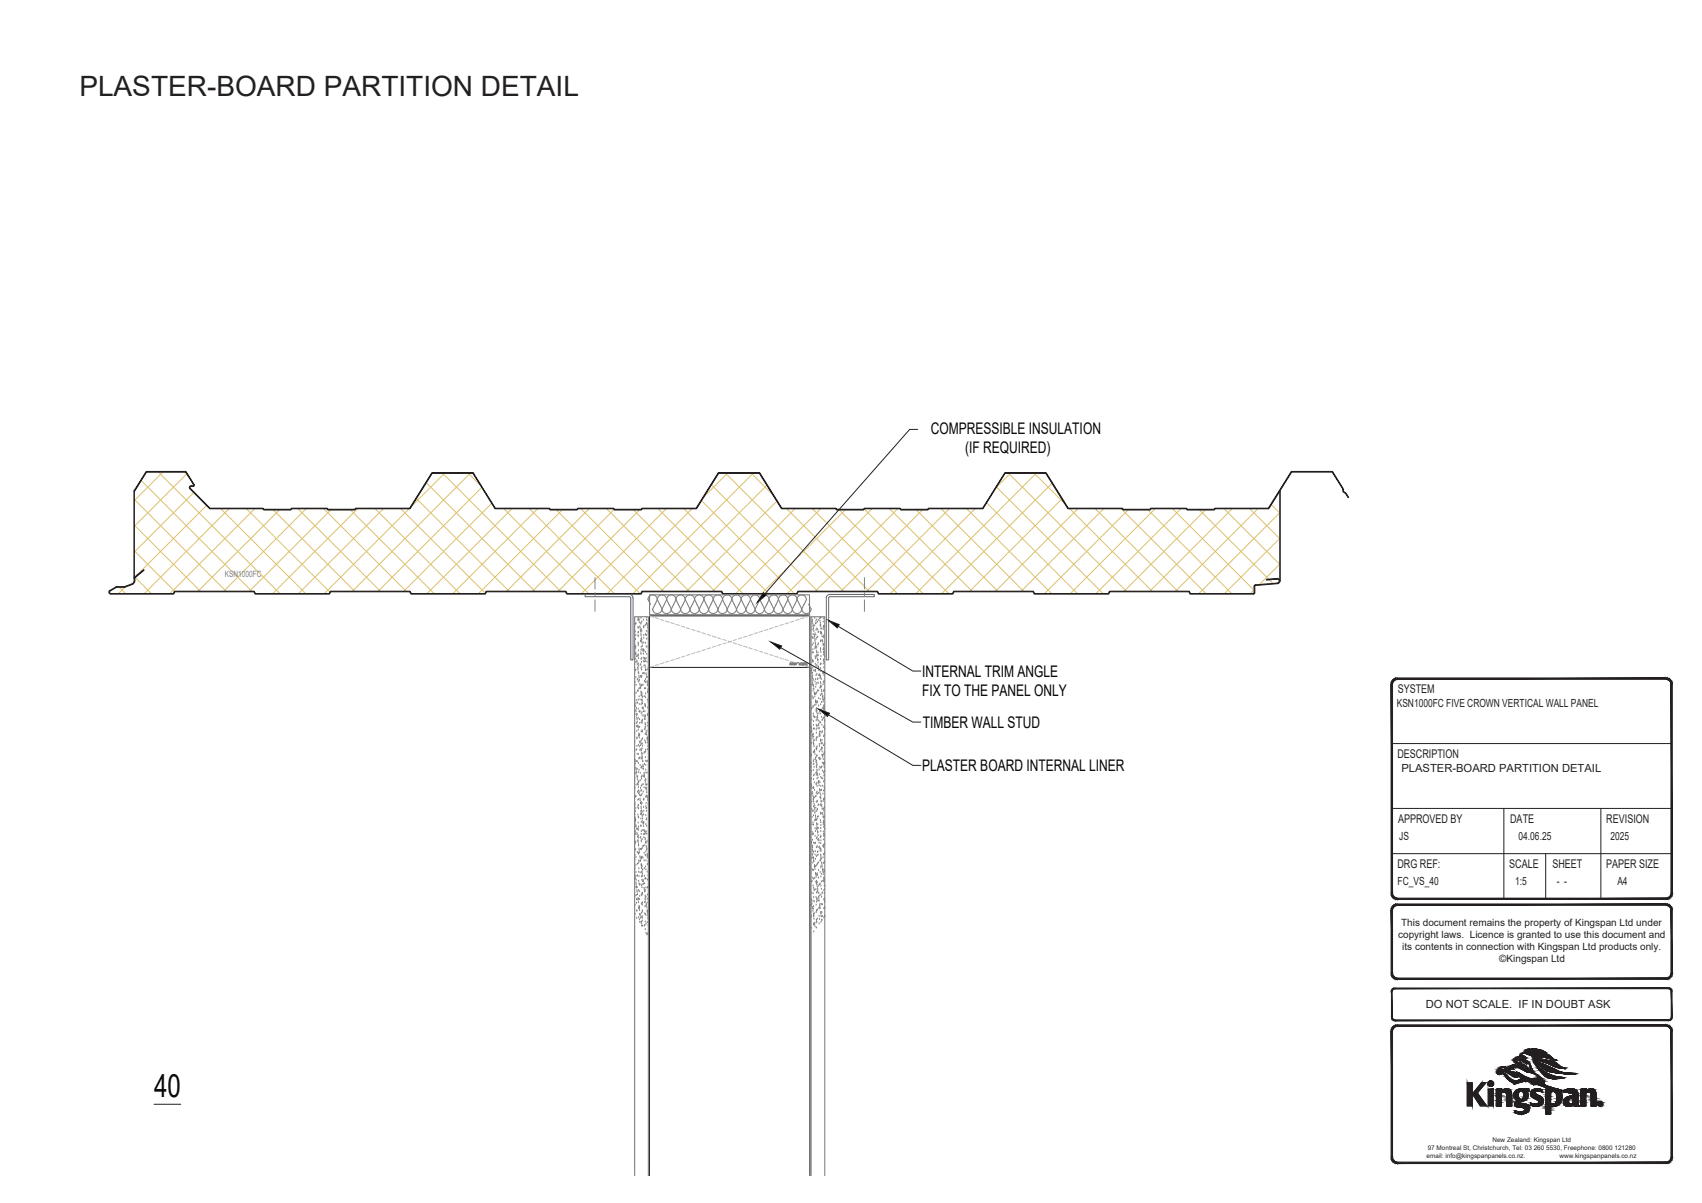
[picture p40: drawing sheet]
<svg xmlns="http://www.w3.org/2000/svg" width="297mm" height="210mm" viewBox="0 0 297 210" stroke-linecap="round" stroke-linejoin="round" font-family="sans-serif">
<defs><g id="words">
<text font-size="5.6" fill="#040503" x="26.9" y="191.6">40</text>
<text font-size="4.9" fill="#231f20" x="13.9" y="16.8">PLASTER-BOARD PARTITION DETAIL</text>
<g font-size="2.8" fill="#040503">
<text x="162.5" y="75.7">COMPRESSIBLE INSULATION</text>
<text x="168.4" y="79.1">(IF REQUIRED)</text>
<text x="160.9" y="118.1">INTERNAL TRIM ANGLE</text>
<text x="160.9" y="121.5">FIX TO THE PANEL ONLY</text>
<text x="161.1" y="127.1">TIMBER WALL STUD</text>
<text x="161" y="134.6">PLASTER BOARD INTERNAL LINER</text>
</g>
<g font-size="2.1" fill="#231f20">
<text x="243.9" y="121">SYSTEM</text>
<text x="243.9" y="132.3">DESCRIPTION</text>
<text x="244" y="143.6">APPROVED BY</text>
<text x="263.6" y="143.6">DATE</text>
<text x="280.3" y="143.6">REVISION</text>
<text x="243.9" y="151.5">DRG REF:</text>
<text x="263.4" y="151.5">SCALE</text>
<text x="270.9" y="151.5">SHEET</text>
<text x="280.3" y="151.5">PAPER SIZE</text>
</g>
<g font-size="2" fill="#231f20">
<text x="243.8" y="123.5">KSN1000FC FIVE CROWN VERTICAL WALL PANEL</text>
<text x="244.6" y="134.8">PLASTER-BOARD PARTITION DETAIL</text>
<text x="244.2" y="146.6">JS</text>
<text x="265" y="146.6">04.06.25</text>
<text x="281.1" y="146.6">2025</text>
<text x="243.9" y="154.5">FC_VS_40</text>
<text x="264.4" y="154.5">1:5</text>
<text x="271.7" y="154.5">- -</text>
<text x="282.3" y="154.5">A4</text>
<text x="248.8" y="176">DO NOT SCALE. IF IN DOUBT ASK</text>
</g>
<g font-size="1.7" fill="#231f20">
<text x="244.5" y="161.7">This document remains the property of Kingspan Ltd under</text>
<text x="244" y="163.8">copyright laws. Licence is granted to use this document and</text>
<text x="244.7" y="165.8">its contents in connection with Kingspan Ltd products only.</text>
<text x="261.7" y="168">©Kingspan Ltd</text>
</g>
<text font-size="1.5" fill="#808180" x="39.2" y="100.8">KSN1000FC</text>
<g font-size="1.1" fill="#231f20">
<text x="249" y="202.1">email: info@kingspanpanels.co.nz.</text>
<text x="249.2" y="200.7">97 Montreal St, Christchurch, Tel: 03 260 5530, Freephone: 0800 121280</text>
<text x="260.5" y="199.4">New Zealand: Kingspan Ltd</text>
<text x="272.2" y="202.1">www.kingspanpanels.co.nz</text>
</g>
</g></defs>
<g fill="none" stroke="#808180" stroke-width=".19">
<path d="M110.8 117h.1M110.8 112.4h.1M110.8 118.9h.1M110.8 112.7h.1M110.8 112.9h.1M110.8 110.1h.1M110.9 116.9h.1M110.9 113.1h.1M110.9 108.8h.1M110.9 114.8h.1M110.9 111.5h.1M110.9 114.1h.1"/>
<path d="M110.9 112.8h.1M111 113.8h.1M111 110.7h.1M111 115.5h.1M111 116.8h.1M111 118.1h.1M111 114.1h.1M111 108.7h.1M111 119.5h.1M111.1 114.5h.1M111.1 115.2h.1M111.2 115.4h.1"/>
<path d="M111.2 118.5h.1M111.2 115.8h.1M111.3 114.4h.1M111.3 118.4h.1M111.3 116.5h.1M111.3 108.1h.1M111.3 116.4h.1M111.4 116.8h.1M111.4 109.4h.1M111.4 110.3h.1M111.4 114.3h.1M111.4 114.1h.1"/>
<path d="M111.4 112.5h.1M111.4 110.8h.1M111.4 107.8h.1M111.4 112.1h.1M111.4 111h.1M111.4 118.9h.1M111.4 112.3h.1M111.4 117.3h.1M111.4 115.7h.1M111.4 117.2h.1M111.4 113.4h.1M111.4 110.2h.1"/>
<path d="M111.4 114.8h.1M111.4 116.1h.1M111.5 108.2h.1M111.5 117.4h.1M111.5 117.9h.1M111.5 107.9h.1M111.5 118.8h.1M111.5 108.1h.1M111.5 118.2h.1M111.6 118.6h.1M111.6 108.5h.1M111.7 119.3h.1"/>
<path d="M111.7 109.2h.1M111.7 119.5h.1M111.7 109.5h.1M111.7 115.9h.1M111.8 119.9h.1M111.8 109.9h.1M111.8 117.9h.1M111.8 111.8h.1M111.8 115.8h.1M111.8 113.8h.1M111.8 108.8h.1M111.8 110.1h.1"/>
<path d="M111.9 111.8h.1M111.9 110.2h.1M111.9 110.6h.1M111.9 108.6h.1M111.9 107.7h.1M111.9 119.7h.1M111.9 118.1h.1M111.9 116.5h.1M111.9 114.9h.1M111.9 113.3h.1M111.9 110.8h.1M111.9 111.4h.1"/>
<path d="M111.9 114.1h.1M111.9 112.8h.1M111.9 109.7h.1M111.9 111.3h.1M111.9 115.4h.1M112 116.8h.1M112 117.9h.1M112 116.3h.1M112 114.7h.1M112 113.1h.1M112 111.5h.1M112 110h.1"/>
<path d="M112 108.4h.1M112 119.4h.1M112 119.5h.1M112 112h.1M112.1 112.2h.1M112.1 112.6h.1M112.2 117.4h.1M112.2 119.4h.1M112.2 113.3h.1M112.2 113.4h.1M112.2 113.6h.1M112.3 117.4h.1"/>
<path d="M112.3 115.3h.1M112.3 108.1h.1M112.3 109.3h.1M112.3 114h.1M112.3 113.3h.1M112.3 111.2h.1M112.3 109.4h.1M112.3 110.7h.1M112.3 112.1h.1M112.4 109.2h.1M112.4 114.7h.1M112.4 113.4h.1"/>
<path d="M112.4 116.1h.1M112.4 115h.1M112.5 117.4h.1M112.5 115.4h.1M112.5 118.8h.1M112.6 116.1h.1M112.6 116.3h.1M112.6 119h.1M112.6 112.1h.1M112.6 110.5h.1M112.6 109h.1M112.7 116.9h.1"/>
<path d="M112.7 118.4h.1M112.7 115.3h.1M112.7 113.7h.1M112.7 116.7h.1M112.7 114.9h.1M112.7 118.9h.1M112.7 110.8h.1M112.7 117.4h.1M112.8 114.8h.1M112.8 112.8h.1M112.8 117.7h.1M112.8 107.7h.1"/>
<path d="M112.8 108.7h.1M112.8 110h.1M112.8 110.7h.1M112.8 118.1h.1M112.8 108.1h.1M112.9 108.7h.1M112.9 111.4h.1M112.9 112.7h.1M112.9 114h.1M112.9 108.8h.1M112.9 115.4h.1M112.9 118.8h.1"/>
<path d="M112.9 116.7h.1M112.9 118h.1M113 119.1h.1M113 109h.1M113 119.4h.1M113 119.5h.1M113 109.4h.1M113.1 110.1h.1M113.1 116.4h.1M113.1 109.8h.1M113.1 108.2h.1M113.2 114.5h.1"/>
<path d="M113.2 112.9h.1M113.2 111.4h.1M113.2 110.4h.1M113.4 103.8h27.9v3.5h-27.9zM113.9 106.3a.81 .81 0 0 0 .8 .8 .81 .81 0 0 0 .8-.8M114.7 104.7a.8 .8 0 0 0-.8-.9 .8 .8 0 0 0-.8 .9l.4 .8h-.1M114.7 104.7l-.8 1.6M114.7 104.7l.8 1.6M114.7 104.7a.81 .81 0 0 1 .8-.9 .81 .81 0 0 1 .8 .9M115.5 106.3a.81 .81 0 0 0 .8 .8 .81 .81 0 0 0 .9-.8 .81 .81 0 0 0 .8 .8 .81 .81 0 0 0 .8-.8M116.3 104.7l-.8 1.6M116.3 104.7l.9 1.6 .8-1.6"/>
<path d="M116.3 104.7a.81 .81 0 0 1 .9-.9 .81 .81 0 0 1 .8 .9M118 104.7a.81 .81 0 0 1 .8-.9 .81 .81 0 0 1 .8 .9M118 104.7l.8 1.6M118.8 106.3a.81 .81 0 0 0 .8 .8 .81 .81 0 0 0 .8-.8M119.6 104.7a.81 .81 0 0 1 .8-.9 .81 .81 0 0 1 .8 .9 .81 .81 0 0 1 .8-.9 .81 .81 0 0 1 .8 .9M119.6 104.7l-.8 1.6M119.6 104.7l.8 1.6M120.4 106.3a.81 .81 0 0 0 .8 .8 .81 .81 0 0 0 .8-.8M120.4 106.3l.8-1.6 .8 1.6M122 106.3a.81 .81 0 0 0 .9 .8 .81 .81 0 0 0 .8-.8M122.8 104.7a.81 .81 0 0 1 .9-.9 .81 .81 0 0 1 .8 .9M122.9 104.7l-.9 1.6"/>
<path d="M122.9 104.7l.8 1.6M123.6 106.3a.81 .81 0 0 0 .9 .8 .81 .81 0 0 0 .8-.8 .81 .81 0 0 0 .8 .8 .81 .81 0 0 0 .8-.8M124.5 104.7l-.8 1.6M124.5 104.7l.8 1.6 .8-1.6M124.5 104.7a.81 .81 0 0 1 .8-.9 .81 .81 0 0 1 .8 .9M126.1 104.7l.8 1.6M126.1 104.7a.81 .81 0 0 1 .8-.9 .81 .81 0 0 1 .8 .9M126.9 106.3a.81 .81 0 0 0 .8 .8 .81 .81 0 0 0 .8-.8M127.7 104.7a.81 .81 0 0 1 .8-.9 .81 .81 0 0 1 .8 .9 .81 .81 0 0 1 .9-.9 .81 .81 0 0 1 .8 .9M127.7 104.7l-.8 1.6M127.7 104.7l.8 1.6M128.5 106.3a.81 .81 0 0 0 .9 .8 .81 .81 0 0 0 .8-.8"/>
<path d="M128.5 106.3l.9-1.6 .8 1.6M130.2 106.3a.81 .81 0 0 0 .8 .8 .81 .81 0 0 0 .8-.8M131 104.7a.81 .81 0 0 1 .8-.9 .81 .81 0 0 1 .8 .9M131 104.7l-.8 1.6M131 104.7l.8 1.6M131.8 106.3a.81 .81 0 0 0 .8 .8 .81 .81 0 0 0 .8-.8M132.6 104.7l-.8 1.6M132.6 104.7l.8 1.6M132.6 104.7a.81 .81 0 0 1 .8-.9 .81 .81 0 0 1 .8 .9M133.4 106.3a.81 .81 0 0 0 .8 .8 .81 .81 0 0 0 .8-.8M134.2 104.7l-.8 1.6M134.2 104.7l.9 1.6"/>
<path d="M134.2 104.7a.81 .81 0 0 1 .8-.9 .81 .81 0 0 1 .9 .9M135 106.3a.81 .81 0 0 0 .8 .8 .81 .81 0 0 0 .9-.8 .81 .81 0 0 0 .8 .8 .81 .81 0 0 0 .8-.8M135.9 104.7l-.8 1.6M135.9 104.7l.8 1.6 .8-1.6M135.9 104.7a.81 .81 0 0 1 .8-.9 .81 .81 0 0 1 .8 .9M137.5 104.7a.81 .81 0 0 1 .8-.9 .81 .81 0 0 1 .8 .9 .81 .81 0 0 1 .8-.9 .81 .81 0 0 1 .8 .9M137.5 104.7l.8 1.6M138.3 106.3a.81 .81 0 0 0 .8 .8 .81 .81 0 0 0 .8-.8M138.3 106.3l.8-1.6 .8 1.6M140.7 104.7l-.8 1.6M141.3 105.5h-.1l.4 .8a.81 .81 0 0 1-.9 .8 .81 .81 0 0 1-.8-.8M141.6 116.7h.1"/>
<path d="M141.6 117h.1M141.7 117.4h.1M141.7 119.5h.1M141.7 108.5h.1M141.7 109.8h.1M141.7 111.1h.1M141.8 118.1h.1M141.8 115.4h.1M141.8 108h.1M141.8 112.5h.1M141.8 115.1h.1M141.8 119.4h.1"/>
<path d="M141.8 113.8h.1M141.8 118.3h.1M141.8 117.3h.1M141.8 108.3h.1M141.8 116.5h.1M141.8 119.1h.1M141.8 111.3h.1M141.8 118.7h.1M141.8 115.3h.1M141.8 108.7h.1M141.8 117.8h.1M141.9 113.2h.1"/>
<path d="M141.9 109h.1M141.9 111.2h.1M141.9 109.2h.1M141.9 110.6h.1M141.9 116.9h.1M141.9 115.4h.1M141.9 118.5h.1M141.9 109.4h.1M141.9 113.8h.1M141.9 112.2h.1M142 119.4h.1M142 119.7h.1"/>
<path d="M142 109.7h.1M142 110.1h.1M142.1 110.8h.1M142.2 111h.1M142.2 109.1h.1M142.2 107.8h.1M142.2 116.9h.1M142.2 111.4h.1M142.2 110.4h.1M142.2 111.8h.1M142.2 113.1h.1M142.3 118.9h.1"/>
<path d="M142.3 114.4h.1M142.3 112.8h.1M142.3 116.8h.1M142.3 112.1h.1M142.3 115.8h.1M142.3 117.1h.1M142.3 114.8h.1M142.3 112.4h.1M142.3 118.4h.1M142.3 108.7h.1M142.4 119.8h.1M142.4 112.7h.1"/>
<path d="M142.4 110.7h.1M142.4 112.8h.1M142.4 108.2h.1M142.4 116.2h.1M142.4 114.6h.1M142.4 117.7h.1M142.4 119.3h.1M142.4 108.6h.1M142.4 113h.1M142.4 111.4h.1M142.4 109.8h.1M142.5 113.5h.1"/>
<path d="M142.5 113.8h.1M142.5 114.4h.1M142.5 112.8h.1M142.5 111.2h.1M142.5 109.6h.1M142.5 108h.1M142.6 115.9h.1M142.6 117.5h.1M142.6 119.1h.1M142.6 114.2h.1M142.7 118.4h.1M142.7 114.9h.1"/>
<path d="M142.7 108.4h.1M142.7 115.1h.1M142.7 109.8h.1M142.7 111.1h.1M142.7 114.3h.1M142.7 118.3h.1M142.7 112.4h.1M142.8 116.3h.1M142.8 115.5h.1M142.8 113.8h.1M142.8 115.1h.1M142.8 110.2h.1"/>
<path d="M142.8 114.2h.1M142.8 116.4h.1M142.8 119.1h.1M142.8 117.8h.1M142.8 112.2h.1M142.8 116.2h.1M142.9 110.1h.1M142.9 116.5h.1M142.9 108.1h.1M142.9 116.9h.1M143 117.6h.1M143.1 117.9h.1"/>
<path d="M143.1 107.8h.1M143.1 119.9h.1M143.1 108.2h.1M143.1 118.3h.1M143.1 109h.1M143.2 115.9h.1M143.2 107.7h.1M143.2 119.9h.1M143.2 110.2h.1M143.2 108.6h.1M143.2 113.3h.1M143.2 114.9h.1"/>
<path d="M143.2 116.5h.1M143.2 118.1h.1M143.2 119.7h.1M143.2 119h.1M143.2 117.8h.1M143.2 108.9h.1M143.2 110.4h.1M143.2 113h.1M143.2 111.8h.1M143.2 109.2h.1M143.2 111.7h.1M143.2 119.2h.1"/>
<path d="M143.2 115.8h.1M143.3 113.7h.1M143.3 114.4h.1M143.3 115.7h.1M143.3 117h.1M143.3 119.6h.1M143.3 109.6h.1M143.3 107.7h.1M143.3 111.7h.1M143.3 118.4h.1M143.3 119.7h.1M143.4 110.3h.1"/>
<path d="M143.4 110.5h.1M143.5 111h.1M143.6 111.6h.1M143.6 111.9h.1M143.6 117.4h.1M143.6 119.4h.1M143.6 112.3h.1M143.7 113.3h.1M143.7 108.4h.1M143.7 109.7h.1M143.7 111h.1M143.7 112.6h.1"/>
<path d="M143.7 114.2h.1M143.7 115.7h.1M143.7 117.3h.1M143.7 118.9h.1M143.7 109.4h.1M143.7 107.8h.1M143.7 115.2h.1M143.7 112.4h.1M143.7 113h.1M143.7 113.7h.1M143.7 115h.1M143.7 109.2h.1"/>
<path d="M143.8 113.2h.1M143.8 113.3h.1M143.8 116.4h.1M143.8 111.2h.1M143.8 117.7h.1M143.8 119h.1M143.8 112.4h.1M143.8 110.8h.1M143.8 113.7h.1M143.8 109.2h.1M143.8 109.1h.1M143.8 114h.1"/>
<path d="M143.8 115.5h.1M143.8 117.1h.1M143.8 118.7h.1M143.9 114.4h.1M110.8 121.4h.1M110.8 123h.1M110.8 131h.1M110.8 124.6h.1M110.8 129.4h.1M110.8 127.8h.1M110.8 126.2h.1M110.8 134.8h.1"/>
<path d="M110.8 136.1h.1M110.8 122.5h.1M110.8 132.5h.1M110.8 134.1h.1M110.8 135.7h.1M110.8 138.8h.1M110.8 137.3h.1M110.8 121h.1M110.8 137.5h.1M110.8 132.8h.1M110.8 122.7h.1M110.9 123.1h.1"/>
<path d="M110.9 133.2h.1M110.9 139h.1M111 133.9h.1M111 123.8h.1M111 134.9h.1M111 124.1h.1M111 138.9h.1M111 134.1h.1M111 136.8h.1M111 130.8h.1M111 120.8h.1M111 122.1h.1"/>
<path d="M111.1 134.5h.1M111.1 124.5h.1M111.1 134.8h.1M111.1 132.7h.1M111.1 123.5h.1M111.1 126.7h.1M111.1 124.8h.1M111.1 126.1h.1M111.1 130.7h.1M111.1 125.2h.1M111.1 128.6h.1M111.1 127.5h.1"/>
<path d="M111.2 135.2h.1M111.2 122.6h.1M111.2 128.8h.1M111.2 130.1h.1M111.2 135.5h.1M111.2 125.5h.1M111.2 126.6h.1M111.2 124.6h.1M111.2 131.5h.1M111.2 134.1h.1M111.2 125.9h.1M111.2 132.8h.1"/>
<path d="M111.2 135.9h.1M111.2 122.5h.1M111.3 120.5h.1M111.3 135.5h.1M111.3 138.1h.1M111.3 136.8h.1M111.3 136.6h.1M111.3 126.6h.1M111.3 139.5h.1M111.4 126.8h.1M111.4 136.9h.1M111.4 120.5h.1"/>
<path d="M111.4 122h.1M111.4 123.6h.1M111.4 125.2h.1M111.4 137.3h.1M111.4 127.2h.1M111.4 131.5h.1M111.4 129.9h.1M111.4 133.1h.1M111.4 128.3h.1M111.4 134.7h.1M111.4 137.9h.1M111.4 136.3h.1"/>
<path d="M111.4 136.4h.1M111.4 139.4h.1M111.5 138.4h.1M111.5 132.3h.1M111.5 127.9h.1M111.5 136.3h.1M111.5 120.1h.1M111.5 138h.1M111.5 134.3h.1M111.5 138.2h.1M111.5 128.2h.1M111.5 121.4h.1"/>
<path d="M111.5 124.1h.1M111.6 132.2h.1M111.6 122.8h.1M111.6 128.6h.1M111.6 130.2h.1M111.6 138.7h.1M111.6 124.1h.1M111.6 125.4h.1M111.6 128.1h.1M111.6 126.8h.1M111.6 126.1h.1M111.7 120h.1"/>
<path d="M111.7 129.4h.1M111.7 130.8h.1M111.7 132.1h.1M111.7 139.4h.1M111.7 129.3h.1M111.7 124h.1M111.7 129.6h.1M111.7 122h.1M111.7 133.4h.1M111.7 139.6h.1M111.7 134.8h.1M111.7 136.1h.1"/>
<path d="M111.8 130h.1M111.8 137.4h.1M111.8 138.8h.1M111.9 130.7h.1M111.9 120.6h.1M111.9 137.9h.1M111.9 121.3h.1M111.9 122.8h.1M111.9 130.9h.1M111.9 120.9h.1M111.9 129.2h.1M111.9 132.3h.1"/>
<path d="M111.9 127.6h.1M111.9 126h.1M111.9 124.4h.1M111.9 133.9h.1M111.9 139.9h.1M111.9 138.7h.1M111.9 137.1h.1M111.9 135.5h.1M111.9 133.8h.1M111.9 131.4h.1M111.9 137.8h.1M112 135.8h.1"/>
<path d="M112 129.7h.1M112 133.7h.1M112 120.8h.1M112 122.1h.1M112 122h.1M112 128.9h.1M112 121h.1M112 127.4h.1M112 125.8h.1M112 124.2h.1M112 122.6h.1M112 131.7h.1"/>
<path d="M112.1 132h.1M112.1 130.5h.1M112.1 132.1h.1M112.1 125.6h.1M112.1 138.4h.1M112.1 136.9h.1M112.1 135.3h.1M112.1 133.7h.1M112.1 132.3h.1M112.1 122.3h.1M112.1 129.6h.1M112.1 123.4h.1"/>
<path d="M112.1 124.8h.1M112.1 126.1h.1M112.1 127.6h.1M112.1 121.6h.1M112.1 127.4h.1M112.1 132.7h.1M112.1 122.7h.1M112.1 128.8h.1M112.1 130.1h.1M112.2 123.5h.1M112.2 131.4h.1M112.2 121.4h.1"/>
<path d="M112.2 132.8h.1M112.2 134.1h.1M112.2 133.4h.1M112.2 123.4h.1M112.2 135.4h.1M112.3 133.7h.1M112.3 123.6h.1M112.3 136.8h.1M112.3 138.1h.1M112.3 124.1h.1M112.3 139.4h.1M112.3 134.1h.1"/>
<path d="M112.4 135.4h.1M112.4 124.7h.1M112.4 139.4h.1M112.4 134.8h.1M112.4 137.3h.1M112.4 135h.1M112.4 125h.1M112.4 131.3h.1M112.5 135.3h.1M112.5 133.2h.1M112.5 120.1h.1M112.5 135.5h.1"/>
<path d="M112.5 125.4h.1M112.5 127.2h.1M112.5 131.2h.1M112.5 121.4h.1M112.5 129.1h.1M112.5 122.8h.1M112.5 124.1h.1M112.6 123.1h.1M112.6 136.1h.1M112.6 126.1h.1M112.6 127.1h.1M112.6 125.4h.1"/>
<path d="M112.6 125h.1M112.6 126.8h.1M112.6 128.1h.1M112.6 136.4h.1M112.6 126.4h.1M112.6 123h.1M112.6 129.4h.1M112.6 132.1h.1M112.7 126.8h.1M112.7 120h.1M112.7 124.8h.1M112.7 123.2h.1"/>
<path d="M112.7 121.6h.1M112.7 120.9h.1M112.7 130.8h.1M112.7 136.8h.1M112.7 127.9h.1M112.7 129.5h.1M112.7 126.4h.1M112.7 131.1h.1M112.7 135.9h.1M112.7 134.3h.1M112.7 132.7h.1M112.7 139h.1"/>
<path d="M112.7 137.4h.1M112.7 133.4h.1M112.7 136.1h.1M112.7 134.8h.1M112.8 137.5h.1M112.8 127.5h.1M112.8 137.4h.1M112.8 138.8h.1M112.8 137.8h.1M112.8 127.7h.1M112.8 136.9h.1M112.9 138.2h.1"/>
<path d="M112.9 128.1h.1M112.9 138.9h.1M112.9 132.8h.1M112.9 136.8h.1M112.9 134.8h.1M112.9 128.8h.1M112.9 128.7h.1M113 132.7h.1M113 139.1h.1M113 129.1h.1M113 130.7h.1M113 122h.1"/>
<path d="M113 124.6h.1M113 120.7h.1M113 129.5h.1M113 128.6h.1M113 139.5h.1M113 126.6h.1M113 123.4h.1M113 126h.1M113.1 120.5h.1M113.1 124.7h.1M113.1 124.5h.1M113.1 122.5h.1"/>
<path d="M113.1 120.2h.1M113.1 127.4h.1M113.1 128.7h.1M113.1 130h.1M113.1 130.2h.1M113.2 120.4h.1M141.6 133.7h.1M141.6 131.8h.1M141.6 133.1h.1M141.6 127.6h.1M141.6 136.8h.1M141.6 126.7h.1"/>
<path d="M141.6 131.6h.1M141.6 134.5h.1M141.6 129.6h.1M141.6 135.8h.1M141.6 137.1h.1M141.6 137h.1M141.6 127h.1M141.6 123.6h.1M141.7 127.6h.1M141.7 138.5h.1M141.7 127.4h.1M141.7 125.5h.1"/>
<path d="M141.7 139.8h.1M141.7 137.4h.1M141.7 123.5h.1M141.7 121.4h.1M141.8 138.1h.1M141.8 128.1h.1M141.8 128.4h.1M141.8 138.4h.1M141.9 138.8h.1M141.9 128.8h.1M141.9 137.4h.1M141.9 120.5h.1"/>
<path d="M141.9 121.8h.1M141.9 123.1h.1M141.9 120.1h.1M141.9 121.7h.1M141.9 123.2h.1M141.9 139.4h.1M141.9 124.5h.1M142 139.5h.1M142 128h.1M142 126.4h.1M142 124.8h.1M142 129.6h.1"/>
<path d="M142 129.5h.1M142 131.2h.1M142 132.7h.1M142 134.3h.1M142 133.3h.1M142 125.8h.1M142 127.1h.1M142 139.1h.1M142 137.5h.1M142 135.9h.1M142 137.3h.1M142 139.8h.1"/>
<path d="M142 129.7h.1M142 135.2h.1M142 128.5h.1M142 129.2h.1M142 129.8h.1M142 131.1h.1M142 130.1h.1M142 120.1h.1M142 133.2h.1M142.1 131.2h.1M142.1 132.5h.1M142.1 125.1h.1"/>
<path d="M142.1 133.8h.1M142.1 135.1h.1M142.1 129.1h.1M142.1 120.8h.1M142.1 127.1h.1M142.1 136.5h.1M142.1 139.1h.1M142.1 130.8h.1M142.1 121h.1M142.1 137.8h.1M142.2 131.1h.1M142.2 121.1h.1"/>
<path d="M142.2 125h.1M142.2 123h.1M142.2 121.5h.1M142.2 131.5h.1M142.2 120.9h.1M142.3 132.2h.1M142.3 122.2h.1M142.3 122.4h.1M142.3 138.9h.1M142.4 132.5h.1M142.4 121.1h.1M142.4 132.9h.1"/>
<path d="M142.4 122.8h.1M142.4 134.8h.1M142.4 122.4h.1M142.4 138.8h.1M142.4 123.8h.1M142.4 125.1h.1M142.4 120.9h.1M142.4 127.2h.1M142.4 125.6h.1M142.4 124.1h.1M142.4 122.5h.1M142.4 128.8h.1"/>
<path d="M142.4 130.4h.1M142.4 132h.1M142.4 136.8h.1M142.5 139.9h.1M142.5 138.3h.1M142.5 136.7h.1M142.5 135.1h.1M142.5 133.6h.1M142.5 130.7h.1M142.5 126.4h.1M142.5 129.1h.1M142.5 123.5h.1"/>
<path d="M142.5 134.7h.1M142.5 127.8h.1M142.5 132.7h.1M142.5 133.8h.1M142.5 123.8h.1M142.5 126.6h.1M142.5 130.4h.1M142.5 133.1h.1M142.5 130.6h.1M142.5 131.8h.1M142.6 120.7h.1M142.6 125.4h.1"/>
<path d="M142.6 123.8h.1M142.6 122.3h.1M142.6 124.2h.1M142.6 134.3h.1M142.6 127h.1M142.6 128.6h.1M142.6 130.2h.1M142.6 131.8h.1M142.6 138.1h.1M142.6 136.5h.1M142.6 134.9h.1M142.6 133.3h.1"/>
<path d="M142.6 122.5h.1M142.6 134.4h.1M142.6 135.8h.1M142.6 137.1h.1M142.6 139.7h.1M142.6 126.5h.1M142.6 124.5h.1M142.6 138.4h.1M142.7 139.8h.1M142.7 134.9h.1M142.7 124.9h.1M142.7 122.4h.1"/>
<path d="M142.7 125.2h.1M142.7 120.4h.1M142.7 135.2h.1M142.8 135.6h.1M142.8 125.6h.1M142.8 126.3h.1M142.8 136.3h.1M142.9 136.3h.1M142.9 120.4h.1M142.9 123.1h.1M142.9 136.6h.1M142.9 126.5h.1"/>
<path d="M142.9 138.3h.1M142.9 121.8h.1M142.9 132.2h.1M142.9 136.2h.1M142.9 124.4h.1M142.9 125.8h.1M142.9 127.1h.1M142.9 137h.1M142.9 127h.1M142.9 134.2h.1M143 128.1h.1M143 128.4h.1"/>
<path d="M143 132.1h.1M143 129.8h.1M143 131.1h.1M143 130.1h.1M143 137.7h.1M143 127.6h.1M143 124.1h.1M143 132.4h.1M143.1 127.9h.1M143.1 128.1h.1M143.1 133.8h.1M143.1 135.1h.1"/>
<path d="M143.1 137.9h.1M143.1 126h.1M143.1 136.4h.1M143.1 138.4h.1M143.1 128.3h.1M143.1 123.9h.1M143.1 137.8h.1M143.1 139.1h.1M143.1 121.9h.1M143.2 121.3h.1M143.2 129h.1M143.2 139h.1"/>
<path d="M143.2 124.4h.1M143.2 122.8h.1M143.2 126h.1M143.2 127.6h.1M143.2 129.2h.1M143.2 130.8h.1M143.2 132.3h.1M143.2 139.3h.1M143.2 129.3h.1M143.2 137.1h.1M143.2 135.5h.1M143.2 133.9h.1"/>
<path d="M143.2 138.7h.1M143.3 137.9h.1M143.3 139.7h.1M143.3 129.7h.1M143.3 139.8h.1M143.3 121h.1M143.4 133.8h.1M143.4 120.3h.1M143.4 137.8h.1M143.4 122.4h.1M143.4 130.4h.1M143.4 135.7h.1"/>
<path d="M143.4 123.7h.1M143.4 125h.1M143.4 130.6h.1M143.4 120.6h.1M143.4 129.7h.1M143.4 133.7h.1M143.4 126.4h.1M143.5 131.6h.1M143.5 127.8h.1M143.5 129h.1M143.5 131.1h.1M143.5 121h.1"/>
<path d="M143.5 125.6h.1M143.5 129.6h.1M143.5 130.4h.1M143.5 127.5h.1M143.5 131.8h.1M143.5 133h.1M143.5 121.5h.1M143.6 131.7h.1M143.6 121.7h.1M143.6 125.5h.1M143.6 134.4h.1M143.6 137h.1"/>
<path d="M143.6 123.4h.1M143.6 135.8h.1M143.6 132h.1M143.6 122h.1M143.6 121.4h.1M143.6 138.4h.1M143.6 122.4h.1M143.6 139.8h.1M143.7 132.4h.1M143.7 123.6h.1M143.7 122.1h.1M143.7 120.5h.1"/>
<path d="M143.7 125.2h.1M143.7 126.8h.1M143.7 128.4h.1M143.7 130h.1M143.7 136.3h.1M143.7 134.7h.1M143.7 133.2h.1M143.7 131.6h.1M143.7 137.9h.1M143.7 139.5h.1M143.7 139.4h.1M143.8 133.1h.1"/>
<path d="M143.8 123.1h.1M143.8 133.4h.1M143.8 123.3h.1M143.8 135.3h.1M143.8 139.3h.1M143.8 123.4h.1M143.8 121.9h.1M143.8 120.3h.1M143.8 125h.1M143.8 133.8h.1M143.8 123.7h.1M143.8 137.3h.1"/>
<path d="M143.8 120.4h.1M143.9 126.6h.1M143.9 128.2h.1M143.9 136.1h.1M143.9 134.5h.1M143.9 132.9h.1M143.9 131.4h.1M143.9 129.8h.1M143.9 131.2h.1M143.9 121.7h.1M143.9 123h.1M143.9 137.7h.1"/>
<path d="M143.9 139.2h.1M143.9 135.2h.1M143.9 133.2h.1M143.9 124.4h.1M143.9 127h.1M143.9 127.1h.1M143.9 125.7h.1M110.8 153.2h.1M110.8 142h.1M110.8 140.4h.1M110.8 147.2h.1M110.8 142.5h.1"/>
<path d="M110.8 143.6h.1M110.8 145.2h.1M110.8 146.8h.1M110.8 153.1h.1M110.8 148.3h.1M110.8 151.5h.1M110.8 149.9h.1M110.8 151.2h.1M110.8 152.6h.1M110.8 156.2h.1M110.8 154.7h.1M110.8 157.8h.1"/>
<path d="M110.8 159.4h.1M110.8 149.1h.1M110.8 140.1h.1M110.8 143.1h.1M110.8 152.9h.1M110.9 147.1h.1M110.9 141.5h.1M110.9 144.1h.1M110.9 143.2h.1M110.9 145h.1M110.9 153.3h.1M110.9 142.8h.1"/>
<path d="M110.9 143h.1M110.9 145.5h.1M110.9 148.1h.1M111 140.9h.1M111 146.8h.1M111 143.9h.1M111 154h.1M111 149.5h.1M111 150.8h.1M111 152.1h.1M111 144.2h.1M111 154.2h.1"/>
<path d="M111 153.5h.1M111.1 156.1h.1M111.1 154.8h.1M111.1 144.6h.1M111.1 154.6h.1M111.1 156.9h.1M111.1 157.5h.1M111.1 158.8h.1M111.2 145.3h.1M111.2 155.3h.1M111.2 152.8h.1M111.2 156.8h.1"/>
<path d="M111.2 145.6h.1M111.2 155.6h.1M111.2 154.8h.1M111.2 148.7h.1M111.2 146h.1M111.2 156h.1M111.2 152.7h.1M111.3 150.7h.1M111.3 144.6h.1M111.3 148.6h.1M111.3 146.7h.1M111.3 146.6h.1"/>
<path d="M111.3 140.8h.1M111.3 142.1h.1M111.4 140.5h.1M111.4 156.7h.1M111.4 146.9h.1M111.4 144.5h.1M111.4 157h.1M111.4 143.5h.1M111.4 142.5h.1M111.4 144.8h.1M111.4 146.1h.1M111.4 147.3h.1"/>
<path d="M111.4 142.6h.1M111.4 141h.1M111.4 144.2h.1M111.4 145.7h.1M111.4 140.4h.1M111.4 148.9h.1M111.4 157.4h.1M111.4 147.5h.1M111.5 155.2h.1M111.5 153.7h.1M111.5 152.1h.1M111.5 156.8h.1"/>
<path d="M111.5 150.5h.1M111.5 160h.1M111.5 158.4h.1M111.5 148.8h.1M111.5 150.1h.1M111.5 151.5h.1M111.5 148h.1M111.5 158.1h.1M111.5 152.8h.1M111.5 154.1h.1M111.6 148.3h.1M111.6 158.3h.1"/>
<path d="M111.6 155.5h.1M111.6 156.8h.1M111.6 158.1h.1M111.6 148.7h.1M111.6 158.7h.1M111.6 154.3h.1M111.6 159.5h.1M111.6 156.3h.1M111.7 150.2h.1M111.7 149.4h.1M111.7 154.2h.1M111.7 159.4h.1"/>
<path d="M111.7 152.2h.1M111.7 149.6h.1M111.7 159.7h.1M111.7 146.1h.1M111.8 150.1h.1M111.8 140h.1M111.8 148.1h.1M111.8 142h.1M111.8 140.1h.1M111.8 146h.1M111.8 144h.1M111.8 141.4h.1"/>
<path d="M111.9 142.8h.1M111.9 144.1h.1M111.9 150.8h.1M111.9 140.7h.1M111.9 141.9h.1M111.9 141h.1M111.9 145.5h.1M111.9 151h.1M111.9 141.8h.1M111.9 140.2h.1M111.9 143.4h.1M111.9 145h.1"/>
<path d="M111.9 146.6h.1M111.9 146.8h.1M111.9 148.1h.1M111.9 154.5h.1M111.9 152.9h.1M111.9 151.3h.1M111.9 156.1h.1M111.9 149.7h.1M111.9 157.6h.1M112 151.4h.1M112 141.4h.1M112 159.2h.1"/>
<path d="M112 149.5h.1M112 152.1h.1M112 159.9h.1M112 150.8h.1M112 153.5h.1M112 156.1h.1M112.1 152.1h.1M112.1 142.1h.1M112.1 140h.1M112.1 155.8h.1M112.1 154.8h.1M112.1 141.6h.1"/>
<path d="M112.1 143.2h.1M112.1 152.7h.1M112.1 151.1h.1M112.1 144.8h.1M112.1 149.5h.1M112.1 147.9h.1M112.1 146.4h.1M112.1 159.8h.1M112.1 152.4h.1M112.1 142.3h.1M112.1 154.3h.1M112.1 159h.1"/>
<path d="M112.1 157.4h.1M112.1 157.8h.1M112.1 157.5h.1M112.1 158.8h.1M112.1 151.7h.1M112.1 142.8h.1M112.1 155.7h.1M112.2 153.7h.1M112.2 152.8h.1M112.2 147.6h.1M112.2 151.6h.1M112.2 149.6h.1"/>
<path d="M112.2 143.4h.1M112.2 143.5h.1M112.2 153.5h.1M112.3 143.7h.1M112.3 147.5h.1M112.3 145.5h.1M112.3 153.7h.1M112.3 142.1h.1M112.3 144.1h.1M112.3 143.5h.1M112.3 154.2h.1M112.3 140.8h.1"/>
<path d="M112.3 141.4h.1M112.4 143.4h.1M112.4 146.1h.1M112.4 144.8h.1M112.4 154.8h.1M112.4 147.4h.1M112.4 148.8h.1M112.4 150.1h.1M112.5 145.1h.1M112.5 155.1h.1M112.5 151.4h.1M112.5 145.5h.1"/>
<path d="M112.5 157.4h.1M112.5 152.8h.1M112.5 154.1h.1M112.5 155.5h.1M112.5 159.3h.1M112.5 155.4h.1M112.6 153.3h.1M112.6 158.1h.1M112.6 156.8h.1M112.6 146.2h.1M112.6 156.2h.1M112.6 157.3h.1"/>
<path d="M112.6 155.2h.1M112.6 159.4h.1M112.6 146.4h.1M112.6 149.2h.1M112.6 156.5h.1M112.6 153.2h.1M112.7 151.1h.1M112.7 146.9h.1M112.7 145.1h.1M112.7 156.9h.1M112.7 140.6h.1M112.7 142.2h.1"/>
<path d="M112.7 143.8h.1M112.7 145.3h.1M112.7 149.1h.1M112.7 151.7h.1M112.7 150.1h.1M112.7 159.6h.1M112.7 153.3h.1M112.7 148.5h.1M112.7 158h.1M112.7 154.8h.1M112.7 156.4h.1M112.7 147.1h.1"/>
<path d="M112.7 141h.1M112.8 147.5h.1M112.8 145h.1M112.8 157.6h.1M112.8 140.1h.1M112.8 143h.1M112.8 147.8h.1M112.8 157.8h.1M112.8 141.4h.1M112.8 140.9h.1M112.8 142.8h.1M112.8 144.1h.1"/>
<path d="M112.9 148.2h.1M112.9 158.3h.1M112.9 145.4h.1M112.9 146.8h.1M112.9 148.1h.1M112.9 149.4h.1M113 148.9h.1M113 158.9h.1M113 150.8h.1M113 152.1h.1M113 149.2h.1M113 159.2h.1"/>
<path d="M113 154.8h.1M113 153.4h.1M113 156.1h.1M113 149.6h.1M113 159.6h.1M113 158.8h.1M113 156.8h.1M113.1 150.7h.1M113.1 157.4h.1M113.1 158.8h.1M113.1 154.7h.1M113.1 152.7h.1"/>
<path d="M113.1 150.3h.1M113.1 140.2h.1M113.1 146.6h.1M141.6 157.8h.1M141.6 146.8h.1M141.6 159.8h.1M141.6 156.9h.1M141.6 147.1h.1M141.6 153.7h.1M141.7 157.8h.1M141.7 157.1h.1M141.7 155.7h.1"/>
<path d="M141.7 141.1h.1M141.7 147.5h.1M141.7 149.7h.1M141.7 157.5h.1M141.7 153.7h.1M141.7 142.5h.1M141.7 151.6h.1M141.7 143.8h.1M141.7 145.1h.1M141.8 145.6h.1M141.8 148.2h.1M141.8 149.6h.1"/>
<path d="M141.8 146.5h.1M141.8 149.1h.1M141.8 158.2h.1M141.8 147.5h.1M141.8 147.8h.1M141.8 148.5h.1M141.8 141.5h.1M141.8 158.5h.1M141.8 145.5h.1M141.8 150.5h.1M141.8 153.1h.1M141.9 148.9h.1"/>
<path d="M141.9 143.4h.1M141.9 151.8h.1M141.9 158.9h.1M141.9 141.4h.1M141.9 154.5h.1M141.9 155.8h.1M141.9 157.1h.1M142 158.5h.1M142 149.6h.1M142 140.6h.1M142 142.2h.1M142 143.8h.1"/>
<path d="M142 147h.1M142 145.4h.1M142 159.8h.1M142 159.6h.1M142 149.8h.1M142 151.7h.1M142 150.1h.1M142 148.6h.1M142 153.3h.1M142 154.9h.1M142 156.5h.1M142 158.1h.1"/>
<path d="M142 159.9h.1M142 159.4h.1M142.1 150.2h.1M142.1 140.2h.1M142.1 155.3h.1M142.1 159.3h.1M142.1 157.3h.1M142.1 150.9h.1M142.1 140.9h.1M142.1 151.2h.1M142.2 155.2h.1M142.2 151.2h.1"/>
<path d="M142.2 141.2h.1M142.2 153.2h.1M142.2 140.5h.1M142.2 143.1h.1M142.2 147.1h.1M142.2 141.8h.1M142.2 151.6h.1M142.2 141.6h.1M142.2 151.1h.1M142.3 149.1h.1M142.3 144.5h.1M142.3 145.8h.1"/>
<path d="M142.3 147.1h.1M142.3 143h.1M142.3 147h.1M142.3 148.5h.1M142.3 142.3h.1M142.3 145h.1M142.3 149.8h.1M142.3 151.1h.1M142.3 152.3h.1M142.4 152.5h.1M142.4 142.5h.1M142.4 142.9h.1"/>
<path d="M142.4 140.9h.1M142.4 153.8h.1M142.4 155.1h.1M142.4 153h.1M142.4 156.5h.1M142.4 157.8h.1M142.4 159.1h.1M142.5 141.5h.1M142.5 143h.1M142.5 151h.1M142.5 149.4h.1M142.5 147.8h.1"/>
<path d="M142.5 146.2h.1M142.5 144.6h.1M142.5 152.5h.1M142.5 154.1h.1M142.5 153.7h.1M142.5 143.6h.1M142.5 155.7h.1M142.5 158.9h.1M142.5 157.3h.1M142.5 156.8h.1M142.5 153.9h.1M142.5 143.9h.1"/>
<path d="M142.6 158.8h.1M142.6 154.3h.1M142.6 144.3h.1M142.6 152.7h.1M142.6 141.3h.1M142.6 142.8h.1M142.6 149.2h.1M142.6 147.6h.1M142.6 146h.1M142.6 144.4h.1M142.6 156.7h.1M142.6 150.7h.1"/>
<path d="M142.6 152.3h.1M142.6 153.9h.1M142.6 155.5h.1M142.6 158.7h.1M142.6 157.1h.1M142.6 154.7h.1M142.7 148.6h.1M142.7 141.1h.1M142.7 145h.1M142.7 152.6h.1M142.7 155h.1M142.7 150.6h.1"/>
<path d="M142.7 142.4h.1M142.7 155.3h.1M142.7 145.2h.1M142.7 144.5h.1M142.7 143.8h.1M142.7 145.1h.1M142.7 148.5h.1M142.8 146.5h.1M142.8 146.4h.1M142.8 155.7h.1M142.8 145.7h.1M142.8 140.4h.1"/>
<path d="M142.8 147.8h.1M142.8 149.1h.1M142.8 144.4h.1M142.8 142.4h.1M142.8 150.4h.1M142.8 151.8h.1M142.8 153.1h.1M142.9 156.4h.1M142.9 146.3h.1M142.9 140.3h.1M142.9 154.5h.1M142.9 157.1h.1"/>
<path d="M142.9 156.6h.1M142.9 146.6h.1M142.9 155.8h.1M142.9 147h.1M142.9 158.5h.1M142.9 159.8h.1M143 158.3h.1M143 147.7h.1M143 154.2h.1M143.1 157.7h.1M143.1 158.3h.1M143.1 158h.1"/>
<path d="M143.1 148h.1M143.1 156.2h.1M143.1 150.1h.1M143.1 154.1h.1M143.1 158.4h.1M143.1 148.4h.1M143.1 152.1h.1M143.2 146h.1M143.2 140.4h.1M143.2 150.1h.1M143.2 141.8h.1M143.2 143.1h.1"/>
<path d="M143.2 148h.1M143.2 149.1h.1M143.2 142h.1M143.2 144.4h.1M143.2 147.1h.1M143.2 159.1h.1M143.2 140.2h.1M143.2 145h.1M143.2 143.4h.1M143.2 145.8h.1M143.3 149.3h.1M143.3 148.2h.1"/>
<path d="M143.3 146.6h.1M143.3 149.7h.1M143.3 151.3h.1M143.3 152.9h.1M143.3 154.5h.1M143.3 156.1h.1M143.3 143.9h.1M143.3 159.4h.1M143.3 159.2h.1M143.3 157.6h.1M143.3 148.4h.1M143.3 151.1h.1"/>
<path d="M143.3 141.9h.1M143.3 149.8h.1M143.3 159.8h.1M143.4 152.4h.1M143.4 153.8h.1M143.4 155.1h.1M143.4 150.4h.1M143.4 140.4h.1M143.4 156.4h.1M143.4 157.8h.1M143.4 159.1h.1M143.4 159.9h.1"/>
<path d="M143.4 150.7h.1M143.4 140.7h.1M143.5 141.1h.1M143.5 155.8h.1M143.5 151.1h.1M143.5 157.7h.1M143.5 159.8h.1M143.5 151.7h.1M143.6 155.7h.1M143.6 151.8h.1M143.6 141.8h.1M143.6 153.6h.1"/>
<path d="M143.6 142h.1M143.6 147.6h.1M143.6 152.1h.1M143.6 151.6h.1M143.6 141h.1M143.6 149.6h.1M143.7 152.5h.1M143.7 142.4h.1M143.7 143.5h.1M143.7 147.5h.1M143.7 143.8h.1M143.7 145h.1"/>
<path d="M143.7 145.4h.1M143.7 141h.1M143.7 146.4h.1M143.8 153.2h.1M143.8 143.1h.1M143.8 147.4h.1M143.8 145.8h.1M143.8 144.2h.1M143.8 142.6h.1M143.8 149h.1M143.8 150.5h.1M143.8 152.1h.1"/>
<path d="M143.8 153.7h.1M143.8 143.4h.1M143.8 147.8h.1M143.8 141.4h.1M143.8 158.5h.1M143.8 156.9h.1M143.8 155.3h.1M143.8 153.4h.1M143.8 150.4h.1M143.8 151.8h.1M143.8 153h.1M143.8 143.8h.1"/>
<path d="M143.9 153.8h.1M143.9 154.4h.1M143.9 147.2h.1M143.9 145.6h.1M143.9 144h.1M143.9 142.4h.1M143.9 140.8h.1M143.9 155.8h.1M143.9 157h.1M143.9 148.7h.1M143.9 150.3h.1M143.9 151.9h.1"/>
<path d="M143.9 159.8h.1M143.9 158.2h.1M143.9 156.7h.1M143.9 155.1h.1M143.9 153.5h.1M143.9 158.4h.1M143.9 157.3h.1M143.9 154.5h.1M143.9 144.5h.1M111.1 160.1h.1M111.6 160.4h.1M111.6 160.8h.1"/>
<path d="M111.8 160.1h.1M111.9 160.8h.1M111.9 161h.1M112 161.5h.1M112 160.8h.1M112.1 160.6h.1M112.1 160.1h.1M112.1 161.5h.1M112.5 161.5h.1M112.5 161.4h.1M112.6 160.8h.1M112.6 162.1h.1"/>
<path d="M112.7 162.7h.1M112.7 161.2h.1M112.9 163h.1M113 162.9h.1M113 160.9h.1M113.1 160.1h.1M113.1 160.3h.1M113.1 161.4h.1M113.1 162.8h.1M141.6 161.8h.1M142 161.1h.1M142 161.2h.1"/>
<path d="M142 162.5h.1M142.1 160.3h.1M142.1 161.3h.1M142.2 161h.1M142.2 161.2h.1M142.3 161.6h.1M142.5 160.9h.1M142.5 160.5h.1M142.5 161.8h.1M142.5 160.8h.1M142.6 160.2h.1M142.9 161.1h.1"/>
<path d="M143 160.3h.1M143.3 160.8h.1M143.4 160.5h.1M143.5 160.4h.1M143.8 160h.1M110.8 205.2v-97.6h2.4v97.6M141.6 205.2v-97.6h2.3v97.6"/>
</g>
<g fill="none" stroke="#dcc06c" stroke-width=".17">
<path d="M23.4 96.1l7.1 7.1M23.4 91.6l11.6 11.6M23.4 87.1l16.1 16.1M24.6 83.9l19.3 19.3M27.7 82.4l21.1 21.2M28.4 82.4l-5 5M32.1 82.4l.8 .7M32.6 82.7l-9.2 9.2M33.2 85.3l3.4 3.5h9.2l.2 .2h4.7l.2-.2h6.1l.2 .2h4.7l.2-.2h9.5l3.8-6.2h7.1l3.9 6.2h9.4l.2 .2h4.7l.2-.2h6.1l.2 .2h4.7l.2-.2h9.5l3.8-6.2h7.1l3.9 6.2h9.4l.2 .2h4.7l.2-.2h6.1l.2 .2h4.7l.2-.2h9.4l3.9-6.2h7.1l3.9 6.2h9.4l.2 .2h4.7l.2-.2h6.1l.2 .2h4.7l.2-.2h9.3l2-3.1v15.7M33.4 84.8l-.3 .2v.3M33.4 84.8l.4-.1-1.4-2.3h-6.8l-2.1 3.3-.1-.1v15.4M33.8 86l-10.4 10.4"/>
<path d="M36 88.2l-12.4 12.5M38.5 88.8l14.8 14.8M40 88.8l-14.8 14.8M43 88.8l14.6 14.6M44.5 88.8l-14.8 14.8M47.7 89l14.2 14.2M48.8 89l-14.2 14.2M52 88.8l14.4 14.4M53.4 88.8l-14.4 14.4M56.5 88.8l14.4 14.4M57.7 89l-14.2 14.2M61.2 89l14.6 14.6"/>
<path d="M62.4 88.8l-14.8 14.8M65.5 88.8l14.8 14.8M66.9 88.8l-14.8 14.8M70 88.8l14.7 14.7M71.4 88.8l-14.8 14.8M72.7 87l16.2 16.2M74.4 84.3l18.9 18.9M77.2 82.6l20.6 20.6M77.6 82.6l-5.8 5.7M81.7 82.6l2.2 2.1M82.1 82.6l-20.6 20.6M84.1 85.1l-18.1 18.1"/>
<path d="M85.8 87.9l-15.3 15.3M87.9 88.8l14.8 14.8M89.3 88.8l-14.7 14.8M92.4 88.8l14.8 14.8M93.8 88.8l-14.8 14.8M97.1 89l14.6 14.6M98.1 89l-14.6 14.6M101.4 88.8l14.4 14.4M102.8 88.8l-14.4 14.4M105.9 88.8l14.4 14.4M107.2 88.9l-14.3 14.3M110.6 89l14.2 14.2"/>
<path d="M111.6 89l-14.2 14.2M114.9 88.8l14.8 14.8M116.3 88.8l-14.8 14.8M119.4 88.8l14.7 14.8M120.8 88.8l-14.8 14.8M122.4 87.4l16.2 16.2M124.2 84.6l18.5 18.6M126.6 82.6l20.6 20.6M127 82.6l-4.2 4.1M131.1 82.6l3.8 3.8M131.5 82.6l-21 21M133.8 84.7l-18.4 18.5"/>
<path d="M135.6 87.5l-15.8 15.7M137.3 88.8l14.4 14.4M138.7 88.8l-14.4 14.4M141.8 88.8l14.8 14.8M143.2 88.8l-14.8 14.8M146.5 89l14.6 14.6M147.5 89l-14.6 14.6M150.8 88.9l14.8 14.7M152.2 88.8l-14.8 14.8M155.3 88.8l14.4 14.4M156.7 88.8l-14.4 14.4M159.9 89l14.2 14.2"/>
<path d="M161 89l-14.2 14.2M164.2 88.8l14.5 14.4M165.7 88.8l-14.4 14.4M168.7 88.8l14.8 14.8M170.2 88.8l-14.8 14.8M172.2 87.8l15.8 15.8M173.9 85l18.6 18.6M176 82.6l20.6 20.6M176.4 82.6l-2.6 2.5M180.5 82.6l5.4 5.4M180.9 82.6l-21 21M183.6 84.3l-19.3 19.3"/>
<path d="M185.3 87.1l-16.1 16.1M186.7 88.8l14.4 14.4M188.1 88.8l-14.4 14.4M191.2 88.8l14.4 14.4M192.6 88.8l-14.4 14.4M195.7 88.8l14.8 14.8M196.9 89l-14.6 14.6M200.4 89l14.6 14.6M201.6 88.8l-14.8 14.8M204.6 88.8l14.3 14.2M206.1 88.8l-14.8 14.8M209.3 89l12.1 12.1"/>
<path d="M210.4 89l-14.2 14.2M213.6 88.8l9.8 9.7M215.1 88.8l-14.4 14.4M218.1 88.8l5.3 5.3M219.5 88.8l-14.4 14.4M221.9 88.1l1.5 1.5M223.4 89.4l-14.2 14.2M223.4 93.9l-9.7 9.7M223.4 98.4l-3.6 3.6M19.4 103.6h10.9l.1-.4h14l.2 .4h12.9l.1-.4h14l.2 .4h12.8l.2-.4h14l.2 .4h12.8l.2-.4h14l.2 .4h12.8l.2-.4h13.9l.3 .4h12.8l.2-.4h13.9l.3 .4h12.8l.2-.4h14l.2 .4h11M20.2 102.6l-1.1 .7v.1l.3 .2M20.8 102.5l1.1 1.1"/>
<path d="M21.6 102.5l-1.4 .1M21.8 102.5l-1.1 1.1M23.1 102l-1.5 .5M23.4 100.6l.1 .1 1.6-1.3v.1l-1.5 1.3M23.5 100.8l-.1 .1M23.5 101.4v.3l-.4 .3M23.5 100.7l-.1 .3M23.6 100.8l-.1 .6M23.6 100.8l2.8 2.8M218.9 103.5l-.1 .1M218.9 102.4v1.1M218.9 102.9l-.7 .7"/>
<path d="M219.1 102.1l-.2 .3M221.5 101.2l.7 .7M222.9 101a.46 .46 0 0 1 .5 .4M222.9 101.1a.35 .35 0 0 1 .4 .3 .35 .35 0 0 1-.4 .4M222.9 101l-1.9 .1v.1l1.9-.1M223 101.8l-3.8 .3"/>
</g>
<path d="M23.4 85.6v15.4M82.6 82.6h.1M223.4 85.7v15.7" fill="none" stroke="#231f20" stroke-width=".25"/>
<g fill="none" stroke="#231f20" stroke-width=".19">
<path d="M25.5 82.3h7l1.4 2.3-.1 .3-.6 .1v.2l3.4 3.5h9.3l.2 .2h4.6l.2-.2h6.2l.2 .2h4.6l.2-.2h9.4l3.9-6.2h7.2l3.8 6.2h9.5l.2 .2h4.6l.2-.2h6.2l.2 .2h4.6l.2-.2h9.4l3.9-6.2h7.2l3.9 6.2h9.4l.2 .2h4.6l.2-.2h6.2l.2 .2h4.6l.2-.2h9.4l3.9-6.2h7.2l3.8 6.2h9.5l.2 .2h4.6l.2-.2h6.2l.2 .2h4.6l.2-.2h9.3l4-6.4h7.2l1.8 3 .1 .5 .4 .3 .5 .7-.1 .1-.4-.7-.5-.4-.1-.5-1.8-2.9h-7.1l-4 6.4h-9.3l-.2 .2h-4.7l-.2-.2h-6.1l-.2 .2h-4.7l-.2-.2h-9.4l-3.9-6.2h-7.1l-3.9 6.2h-9.4l-.2 .2h-4.7l-.2-.2h-6.1l-.2 .2h-4.7l-.2-.2h-9.4l-3.9-6.2h-7.1l-3.8 6.2h-9.5l-.2 .2h-4.7l-.2-.2h-6.1l-.2 .2h-4.7l-.2-.2h-9.4l-3.9-6.2h-7.1l-3.8 6.2h-9.5l-.2 .2h-4.7l-.2-.2h-6.1l-.2 .2h-4.7l-.2-.2h-9.2l-3.5-3.6a.31 .31 0 0 1 .3-.4l.4-.1-1.4-2.3h-6.8l-2.1 3.3-.1-.1zM19.4 103.6h10.9l.1-.4h14l.2 .4h12.9l.1-.4h14l.2 .4h12.8l.2-.4h14l.2 .4h12.8l.2-.4h14l.2 .4h12.8l.2-.4h14l.2 .4h12.8l.2-.4h13.9l.3 .4h12.8l.2-.4h14l.2 .4h11M20.2 102.5l-1 .6M20.2 102.6l-1.1 .7v.1l.3 .2M21.6 102.4l-1.4 .1M21.6 102.5l-1.4 .1M23.1 102l-1.5 .5M23.4 101.4l-.3 .5-1.5 .5M23.4 101v.4M23.5 101.4v.3l-.4 .3M23.5 100.7l-.1 .3M23.5 100.7l1.6-1.3v.1l-1.5 1.3"/>
<path d="M23.6 100.8l-.1 .6M218.9 103.5l-.1 .1M218.9 102.4v1.1M219 102.4v1.1l-.2 .2h-11.1l-.2-.4h-13.8l-.2 .4h-13l-.2-.4h-13.8l-.2 .4h-13l-.2-.4h-13.8l-.2 .4h-13l-.2-.4h-13.8l-.2 .4h-13l-.2-.4h-13.8l-.2 .4h-13l-.2-.4h-13.8l-.2 .4h-13l-.2-.4h-13.8l-.2 .4h-10.9l-.4-.3 .2-.4M219.1 102.1l-.2 .3M219.2 102.2l-.2 .2M222.9 101a.46 .46 0 0 1 .5 .4 .46 .46 0 0 1-.4 .5l-3.8 .3M222.9 101.1a.35 .35 0 0 1 .4 .3 .35 .35 0 0 1-.4 .4M222.9 101l-1.9 .1v.1l1.9-.1M223 101.8l-3.8 .3"/>
</g>
<path d="M102.1 103.8h7.8a.6 .6 0 0 1 .6 .6v10.8h-.4l-.1-11h-7.9zM144.6 104.4l.2-.2h7.8v-.4h-7.8a.6 .6 0 0 0-.6 .6v10.8h.4v-10.8" fill="none" stroke="#3853a3" stroke-width=".17"/>
<path d="M113.3 107.5h28v9h-28zM113.3 116.5v88.7M141.3 116.5v88.7" fill="none" stroke="#231f20" stroke-width=".17"/>
<g fill="none" stroke="#89bbe4" stroke-width=".17">
<path d="M113.3 107.5l.8 .2M114.1 116.3l-.8 .2M114.4 107.8l.6 .2M115 116l-.6 .2M115.3 108.1l.6 .2M115.9 115.7l-.6 .2M116.2 108.4l.6 .2M116.8 115.4l-.6 .2M117.1 108.7l.6 .2M117.7 115.1l-.6 .2M118 109l.6 .2M118.6 114.8l-.6 .2"/>
<path d="M118.9 109.3l.6 .2M119.5 114.5l-.6 .2M119.8 109.6l.6 .2M120.4 114.2l-.6 .2M120.7 109.9l.6 .2M121.3 113.9l-.6 .2M121.6 110.1l.6 .2M122.2 113.7l-.6 .2M122.5 110.4l.6 .2M123.1 113.4l-.6 .2M123.4 110.7l.6 .2M124 113.1l-.6 .2"/>
<path d="M124.3 111l.6 .2M124.9 112.8l-.6 .2M125.2 111.3l.6 .2M125.8 112.5l-.6 .2M126.1 111.6l.6 .2M126.7 112.2l-.6 .2M127.1 111.9l.5 .2M127.6 111.9l-.5 .2M127.9 112.2l.7 .2M128.6 111.6l-.7 .2M128.9 112.5l.6 .2M129.5 111.3l-.6 .2"/>
<path d="M129.8 112.8l.6 .2M130.4 111l-.6 .2M130.7 113.1l.6 .2M131.3 110.7l-.6 .2M131.6 113.4l.6 .2M132.2 110.4l-.6 .2M132.5 113.7l.6 .2M133.1 110.1l-.6 .2M133.4 113.9l.6 .2M134 109.9l-.6 .2M134.3 114.2l.6 .2M134.9 109.6l-.6 .2"/>
<path d="M135.2 114.5l.6 .2M135.8 109.3l-.6 .2M136.1 114.8l.6 .2M136.7 109l-.6 .2M137 115.1l.6 .2M137.6 108.7l-.6 .2M137.9 115.4l.6 .2M138.5 108.4l-.6 .2M138.8 115.7l.6 .2M139.4 108.1l-.6 .2M139.7 116l.6 .2M140.3 107.8l-.6 .2"/>
<path d="M140.6 116.3l.7 .2M141.3 107.5l-.7 .2"/>
</g>
<g fill="none" stroke="#808180" stroke-width=".17">
<path d="M103.8 100.8v2M103.8 103.4v.7M103.8 104.7v2M137.9 115.7v.4l.1-.4 .1 .4v-.4M138.2 115.7v.4l.1-.4 .1 .4v-.4M138.7 115.8h-.2l.1 .1h.1v.2h-.1M138.9 115.7v.4l.1-.3h-.2M139.1 115.6h.3M139.5 115.7v.2M139.6 115.7v.4h-.1l.1-.2M139.7 115.7h.2v.4h-.2M139.8 115.9h.1"/>
<path d="M140.1 115.9v-.2h.1v.4h-.2l.2-.2M140.3 115.7v.4l.2-.4 .1 .4v-.4M140.7 115.7v.4M140.7 116.1h.3M140.9 115.7v.4M150.9 100.8v2M150.9 103.4v.7M150.9 104.7v2"/>
</g>
<path d="M133.2 103.4l.5 .5-1.5 1.3z" fill="#040503"/>
<path d="M160.2 75h-1.4l-25.3 28.7M133.2 103.4l.5 .5-1.5 1.3z" fill="none" stroke="#231f20" stroke-width=".17"/>
<path d="M160.1 124v4.1l56.9-4.1zM160.1 128.1l56.9-4.1v4.1z" fill="#fff"/>
<path d="M160.1 124h56.9l-56.9 4.1zM160.1 128.1l56.9-4.1v4.1z" fill="none" stroke="#fff" stroke-width=".17"/>
<path d="M134.5 112.1l1.9 .7-.3 .5z" fill="#040503"/>
<path d="M134.5 112.1l1.9 .7-.3 .5zM136.2 113l23.1 13h1.4" fill="none" stroke="#231f20" stroke-width=".17"/>
<path d="M160.1 115.1v7.4l33.9-7.4zM160.1 122.5l33.9-7.4v7.4z" fill="#fff"/>
<path d="M160.1 115.1h33.9l-33.9 7.4zM160.1 122.5l33.9-7.4v7.4z" fill="none" stroke="#fff" stroke-width=".17"/>
<path d="M144.6 108.3l1.9 .7-.4 .6z" fill="#040503"/>
<path d="M144.6 108.3l1.9 .7-.4 .6zM146.3 109.3l13 7.8h1.4" fill="none" stroke="#231f20" stroke-width=".17"/>
<path d="M151.8 131.6v4l45.4-4zM151.8 135.6l45.4-4v4z" fill="#fff"/>
<path d="M151.8 131.6h45.4l-45.4 4zM151.8 135.6l45.4-4v4z" fill="none" stroke="#fff" stroke-width=".17"/>
<path d="M142.9 123.8l1.9 .7-.4 .6z" fill="#040503"/>
<path d="M142.9 123.8l1.9 .7-.4 .6zM144.6 124.8l14.7 8.8h1.4M262.5 141.1v15.8M26.9 192.7h4.6" fill="none" stroke="#231f20" stroke-width=".17"/>
<path d="M290.8 156.8l.2 .2h-.2zM290.8 156.8l.2 .2v-.3zM291 156.7l.3 .2-.3 .1zM291 156.7l.3 .2-.1-.3zM291.2 156.6l.3 .1-.2 .2zM291.2 156.6l.3 .1-.1-.2zM291.4 156.5h.3l-.2 .2zM291.5 156.3l-.1 .2h.3zM291.5 156.3l.3-.1-.1 .3zM291.6 156.1l-.1 .2 .3-.1zM291.6 156.1l.3-.2-.1 .3zM291.6 155.9v.2l.3-.2z" fill="#231f20"/>
<path d="M290.8 156.8l.2 .2h-.2zM290.8 156.8l.2-.1v.3zM291 156.7l.3 .2-.3 .1zM291 156.7l.2-.1 .1 .3zM291.2 156.6l.2-.1 .1 .2zM291.2 156.6l.3 .1-.2 .2zM291.4 156.5h.3l-.2 .2zM291.5 156.3l.2 .2h-.3zM291.5 156.3l.3-.1-.1 .3zM291.6 156.1l.2 .1-.3 .1zM291.6 156.1l.3-.2-.1 .3zM291.6 155.9h.3l-.3 .2z" fill="none" stroke="#231f20" stroke-width=".17"/>
<path d="M291.6 119.4v36.5h.3zM291.6 119.4h.3v36.5z" fill="#231f20"/>
<path d="M291.6 119.4h.3v36.5zM291.6 119.4l.3 36.5h-.3z" fill="none" stroke="#231f20" stroke-width=".17"/>
<path d="M291.8 119.1l.1 .3h-.3zM291.6 119.2v.2l.2-.3zM291.7 118.9l.1 .2-.2 .1zM291.5 119l.1 .2 .1-.3zM291.5 118.7l.2 .2-.2 .1zM291.4 118.8l.1 .2v-.3zM291.3 118.5l.2 .2-.1 .1zM291.3 118.5l-.1 .2 .2 .1zM291 118.4l.3 .1-.1 .2zM291 118.4v.2l.2 .1zM290.8 118.3l.2 .1v.2zM290.8 118.3v.3h.2z" fill="#231f20"/>
<path d="M290.8 118.3l.2 .1v.2zM290.8 118.3l.2 .3h-.2zM291 118.4l.2 .3-.2-.1zM291 118.4l.3 .1-.1 .2zM291.3 118.5l.2 .2-.1 .1zM291.3 118.5l.1 .3-.2-.1zM291.5 119l.2-.1-.1 .3zM291.5 118.7l.2 .2-.2 .1zM291.5 118.7v.3l-.1-.2zM291.6 119.2l.2-.1-.2 .3zM291.7 118.9l.1 .2-.2 .1zM291.8 119.1l.1 .3h-.3z" fill="none" stroke="#231f20" stroke-width=".17"/>
<path d="M243.9 118.6h46.9v-.3zM243.9 118.3h46.9l-46.9 .3z" fill="#231f20"/>
<path d="M243.9 118.6l46.9-.3v.3zM243.9 118.3h46.9l-46.9 .3z" fill="none" stroke="#231f20" stroke-width=".17"/>
<path d="M243.6 118.4l.3-.1v.3zM243.6 118.4l.1 .2h.2zM243.3 118.5l.3-.1 .1 .2zM243.3 118.5l.2 .2 .2-.1zM243.1 118.7l.2-.2 .2 .2zM243.1 118.7l.2 .1 .2-.1zM243.1 118.7l.2 .1-.4 .1zM242.9 118.9l.2 .1 .2-.2zM242.9 118.9l.2 .1-.3 .1zM242.8 119.1l.3 .1v-.2zM242.8 119.1l.3 .1-.3 .2zM242.8 119.4h.2l.1-.2z" fill="#231f20"/>
<path d="M242.8 119.4l.3-.2-.1 .2zM242.8 119.1l.3 .1-.3 .2zM242.8 119.1l.3-.1v.2zM242.9 118.9l.2 .1-.3 .1zM242.9 118.9l.4-.1-.2 .2zM243.1 118.7l.2 .1-.4 .1zM243.1 118.7h.4l-.2 .1zM243.1 118.7l.2-.2 .2 .2zM243.3 118.5l.4 .1-.2 .1zM243.3 118.5l.3-.1 .1 .2zM243.6 118.4l.3-.1v.3zM243.6 118.4l.3 .2h-.2z" fill="none" stroke="#231f20" stroke-width=".17"/>
<path d="M242.8 119.4l.2 36.5v-36.5zM242.8 119.4l.2 36.5h-.2z" fill="#231f20"/>
<path d="M242.8 119.4h.2v36.5zM242.8 119.4l.2 36.5h-.2z" fill="none" stroke="#231f20" stroke-width=".17"/>
<path d="M242.8 155.9h.2l-.2 .3zM243 155.9l-.2 .3 .3-.1zM242.8 156.2l.3-.1-.2 .4zM243.1 156.1l-.2 .4 .2-.2zM242.9 156.5l.2-.2v.4zM243.1 156.3v.4l.2-.2zM243.1 156.7l.2-.2v.4zM243.3 156.5v.4l.2-.3zM243.5 156.6l.1 .4-.3-.1zM243.5 156.6l.1 .4 .1-.3zM243.7 156.7l.2 .3h-.3zM243.7 156.7l.2 .3v-.2z" fill="#231f20"/>
<path d="M242.8 155.9h.2l-.2 .3zM242.8 156.2l.3-.1-.2 .4zM242.9 156.5l.2-.2v.4zM243 155.9l.1 .2-.3 .1zM243.1 156.1v.2l-.2 .2zM243.1 156.7l.2-.2v.4zM243.1 156.3l.2 .2-.2 .2zM243.3 156.5l.2 .1-.2 .3zM243.5 156.6l.2 .1-.1 .3zM243.5 156.6l.1 .4-.3-.1zM243.7 156.7l.2 .1v.2zM243.7 156.7l.2 .3h-.3z" fill="none" stroke="#231f20" stroke-width=".17"/>
<path d="M243.9 156.8v.2l46.9-.2zM243.9 157l46.9-.2v.2z" fill="#231f20"/>
<path d="M242.9 129.8h48.8M242.9 149h48.8M242.9 141.1h48.8M243.8 157.9l2 .1M243.9 156.8h46.9l-46.9 .2zM243.9 157l46.9-.2v.2zM269.8 149v7.9M279.4 141.1v15.8" fill="none" stroke="#231f20" stroke-width=".17"/>
<path d="M290.8 202.8l.2 .3h-.2zM290.8 202.8l.2 .3v-.3zM291 202.8l.3 .1-.3 .2zM291 202.8l.3 .1-.1-.2zM291.2 202.7l.3 .1-.2 .1zM291.2 202.7l.3 .1-.1-.2zM291.4 202.6l.3-.1-.2 .3zM291.5 202.4l-.1 .2 .3-.1zM291.5 202.4l.3-.1-.1 .2zM291.6 202.2l-.1 .2 .3-.1zM291.6 202.2l.3-.2-.1 .3zM291.6 202v.2l.3-.2z" fill="#231f20"/>
<path d="M290.8 202.8l.2 .3h-.2zM290.8 202.8h.2v.3zM291 202.8l.3 .1-.3 .2zM291 202.8l.2-.1 .1 .2zM291.2 202.7l.2-.1 .1 .2zM291.2 202.7l.3 .1-.2 .1zM291.4 202.6l.3-.1-.2 .3zM291.5 202.4l.2 .1-.3 .1zM291.5 202.4l.3-.1-.1 .2zM291.6 202.2l.2 .1-.3 .1zM291.6 202.2l.3-.2-.1 .3zM291.6 202h.3l-.3 .2z" fill="none" stroke="#231f20" stroke-width=".17"/>
<path d="M291.6 180v22h.3zM291.6 180h.3v22z" fill="#231f20"/>
<path d="M291.6 180h.3v22zM291.6 180l.3 22h-.3z" fill="none" stroke="#231f20" stroke-width=".17"/>
<path d="M291.8 179.7l.1 .3h-.3zM291.6 179.8v.2l.2-.3zM291.7 179.4l.1 .3-.2 .1zM291.5 179.6l.1 .2 .1-.4zM291.5 179.2l.2 .2-.2 .2zM291.5 179.2l-.1 .2 .1 .2zM291.3 179l.2 .2-.1 .2zM291.3 179l-.1 .2 .2 .2zM291 178.9l.3 .1-.1 .2zM291 178.9v.3h.2zM290.8 178.9h.2v.3zM290.8 178.9v.2l.2 .1z" fill="#231f20"/>
<path d="M290.8 178.9h.2v.3zM290.8 178.9l.2 .3-.2-.1zM291 178.9l.2 .3h-.2zM291 178.9l.3 .1-.1 .2zM291.3 179l.2 .2-.1 .2zM291.3 179l.1 .4-.2-.2zM291.5 179.6l.2-.2-.1 .4zM291.5 179.2l.2 .2-.2 .2zM291.5 179.2v.4l-.1-.2zM291.6 179.8l.2-.1-.2 .3zM291.7 179.4l.1 .3-.2 .1zM291.8 179.7l.1 .3h-.3z" fill="none" stroke="#231f20" stroke-width=".17"/>
<path d="M243.9 179.1h46.9v-.2zM243.9 178.9h46.9l-46.9 .2z" fill="#231f20"/>
<path d="M243.9 179.1l46.9-.2v.2zM243.9 178.9h46.9l-46.9 .2z" fill="none" stroke="#231f20" stroke-width=".17"/>
<path d="M243.6 178.9h.3v.2zM243.6 178.9l.1 .3 .2-.1zM243.3 179l.3-.1 .1 .3zM243.3 179l.2 .2h.2zM243.1 179.2l.2-.2 .2 .2zM243.1 179.2l.2 .2 .2-.2zM243.1 179.2l.2 .2h-.4zM242.9 179.4l.2 .2 .2-.2zM242.9 179.4l.2 .2-.3 .1zM242.8 179.7l.3 .1v-.2zM242.8 179.7l.3 .1-.3 .2zM242.8 180h.2l.1-.2z" fill="#231f20"/>
<path d="M242.8 180l.3-.2-.1 .2zM242.8 179.7l.3 .1-.3 .2zM242.8 179.7l.3-.1v.2zM242.9 179.4l.2 .2-.3 .1zM242.9 179.4h.4l-.2 .2zM243.1 179.2l.2 .2h-.4zM243.1 179.2h.4l-.2 .2zM243.1 179.2l.2-.2 .2 .2zM243.3 179l.4 .2h-.2zM243.3 179l.3-.1 .1 .3zM243.6 178.9h.3v.2zM243.6 178.9l.3 .2-.2 .1z" fill="none" stroke="#231f20" stroke-width=".17"/>
<path d="M242.8 180l.2 22v-22zM242.8 180l.2 22h-.2z" fill="#231f20"/>
<path d="M242.8 180h.2v22zM242.8 180l.2 22h-.2z" fill="none" stroke="#231f20" stroke-width=".17"/>
<path d="M242.8 202h.2l-.2 .3zM243 202l-.2 .3 .3-.1zM242.8 202.3l.3-.1-.2 .3zM243.1 202.2l-.2 .3 .2-.1zM242.9 202.5l.2-.1v.4zM243.1 202.4v.4l.2-.2zM243.3 202.6v.3l-.2-.1zM243.3 202.6v.3l.2-.2zM243.5 202.7l.1 .4-.3-.2zM243.5 202.7l.1 .4 .1-.3zM243.7 202.8l.2 .3h-.3zM243.7 202.8l.2 .3v-.3z" fill="#231f20"/>
<path d="M242.8 202h.2l-.2 .3zM242.8 202.3l.3-.1-.2 .3zM242.9 202.5l.2-.1v.4zM243 202l.1 .2-.3 .1zM243.1 202.2v.2l-.2 .1zM243.1 202.4l.2 .2-.2 .2zM243.3 202.6l.2 .1-.2 .2zM243.3 202.6v.3l-.2-.1zM243.5 202.7l.2 .1-.1 .3zM243.5 202.7l.1 .4-.3-.2zM243.7 202.8h.2v.3zM243.7 202.8l.2 .3h-.3z" fill="none" stroke="#231f20" stroke-width=".17"/>
<path d="M243.9 202.8v.3l46.9-.3zM243.9 203.1l46.9-.3v.3z" fill="#231f20"/>
<path d="M243.9 202.8h46.9l-46.9 .3zM243.9 203.1l46.9-.3v.3z" fill="none" stroke="#231f20" stroke-width=".17"/>
<path d="M291.2 178l.2 .1-.2 .1zM291.2 178l.2 .1v-.1zM291.4 178h.2l-.2 .1zM291.4 178h.2l-.1-.1zM291.5 177.9l.3-.1-.2 .2zM291.6 177.7l-.1 .2 .3-.1zM291.8 177.5v.3l-.2-.1zM291.7 177.5l-.1 .2 .2-.2z" fill="#231f20"/>
<path d="M291.2 178l.2 .1-.2 .1zM291.2 178h.2v.1zM291.4 178h.2l-.2 .1zM291.4 178l.1-.1 .1 .1zM291.5 177.9l.3-.1-.2 .2zM291.6 177.7l.2 .1-.3 .1zM291.7 177.5h.1l-.2 .2zM291.8 177.5v.3l-.2-.1z" fill="none" stroke="#231f20" stroke-width=".17"/>
<path d="M291.7 173.1v4.4h.1zM291.7 173.1h.1v4.4z" fill="#231f20"/>
<path d="M291.7 173.1h.1v4.4zM291.7 173.1l.1 4.4h-.1z" fill="none" stroke="#231f20" stroke-width=".17"/>
<path d="M291.8 172.8v.3h-.1zM291.6 172.9l.1 .2 .1-.3zM291.6 172.6l.2 .2-.2 .1zM291.6 172.6l-.1 .1 .1 .2zM291.4 172.5l.2 .1-.1 .1zM291.4 172.5v.1l.1 .1zM291.2 172.5h.2v.1zM291.2 172.5v.1h.2z" fill="#231f20"/>
<path d="M291.2 172.5h.2v.1zM291.2 172.5l.2 .1h-.2zM291.4 172.5l.2 .1-.1 .1zM291.4 172.5l.1 .2-.1-.1zM291.6 172.6l.2 .2-.2 .1zM291.6 172.6v.3l-.1-.2zM291.6 172.9l.2-.1-.1 .3zM291.8 172.8v.3h-.1z" fill="none" stroke="#231f20" stroke-width=".17"/>
<path d="M243.5 172.6h47.7v-.1zM243.5 172.5h47.7l-47.7 .1z" fill="#231f20"/>
<path d="M243.5 172.6l47.7-.1v.1zM243.5 172.5h47.7l-47.7 .1z" fill="none" stroke="#231f20" stroke-width=".17"/>
<path d="M243.2 172.5h.3v.1zM243.2 172.5l.1 .1h.2zM243 172.6l.2-.1 .1 .1zM243 172.6l.1 .1 .2-.1zM243 172.6l.1 .1-.2 .1zM242.9 172.8l.1 .1 .1-.2zM242.9 172.8l.1 .1-.2 .2zM243 172.9l-.2 .2h.2z" fill="#231f20"/>
<path d="M242.9 172.8l.2-.1-.1 .2zM242.9 172.8l.1 .1-.2 .2zM243 172.9v.2h-.2zM243 172.6h.3l-.2 .1zM243 172.6l.2-.1 .1 .1zM243 172.6l.1 .1-.2 .1zM243.2 172.5h.3v.1zM243.2 172.5l.3 .1h-.2z" fill="none" stroke="#231f20" stroke-width=".17"/>
<path d="M242.8 173.1l.2 4.4v-4.4zM242.8 173.1l.2 4.4h-.2z" fill="#231f20"/>
<path d="M242.8 173.1h.2v4.4zM242.8 173.1l.2 4.4h-.2z" fill="none" stroke="#231f20" stroke-width=".17"/>
<path d="M242.8 177.5h.2l-.1 .3zM243 177.5l-.1 .3 .1-.1zM242.9 177.8l.1-.1v.3zM243 177.7v.3l.1-.1zM243.1 177.9l.1 .2-.2-.1zM243.1 177.9l.1 .2 .1-.1zM243.3 178l.2 .2-.3-.1zM243.3 178l.2 .2v-.2z" fill="#231f20"/>
<path d="M242.8 177.5h.2l-.1 .3zM242.9 177.8l.1-.1v.3zM243 177.5v.2l-.1 .1zM243 177.7l.1 .2-.1 .1zM243.1 177.9l.2 .1-.1 .1zM243.1 177.9l.1 .2-.2-.1zM243.3 178h.2v.2zM243.3 178l.2 .2-.3-.1z" fill="none" stroke="#231f20" stroke-width=".17"/>
<path d="M243.5 178v.2l47.7-.2zM243.5 178.2l47.7-.2v.2z" fill="#231f20"/>
<path d="M243.5 178h47.7l-47.7 .2zM243.5 178.2l47.7-.2v.2z" fill="none" stroke="#231f20" stroke-width=".17"/>
<path d="M290.8 170.7l.2 .2h-.2zM290.8 170.7l.2 .2v-.2zM291 170.7l.3 .1-.3 .1zM291 170.7l.3 .1-.1-.2zM291.2 170.6h.3l-.2 .2zM291.2 170.6h.3l-.1-.1zM291.4 170.5l.3-.1-.2 .2zM291.5 170.3l-.1 .2 .3-.1zM291.5 170.3l.3-.2-.1 .3zM291.6 170.1l-.1 .2 .3-.2zM291.6 170.1l.3-.2-.1 .2zM291.6 169.9v.2l.3-.2z" fill="#231f20"/>
<path d="M290.8 170.7l.2 .2h-.2zM290.8 170.7h.2v.2zM291 170.7l.3 .1-.3 .1zM291 170.7l.2-.1 .1 .2zM291.2 170.6l.2-.1 .1 .1zM291.2 170.6h.3l-.2 .2zM291.4 170.5l.3-.1-.2 .2zM291.5 170.3l.2 .1-.3 .1zM291.5 170.3l.3-.2-.1 .3zM291.6 170.1h.2l-.3 .2zM291.6 170.1l.3-.2-.1 .2zM291.6 169.9h.3l-.3 .2z" fill="none" stroke="#231f20" stroke-width=".17"/>
<path d="M291.6 158.9v11h.3zM291.6 158.9h.3v11z" fill="#231f20"/>
<path d="M291.6 158.9h.3v11zM291.6 158.9l.3 11h-.3z" fill="none" stroke="#231f20" stroke-width=".17"/>
<path d="M291.8 158.6l.1 .3h-.3zM291.6 158.7v.2l.2-.3zM291.7 158.3l.1 .3-.2 .1zM291.5 158.4l.1 .3 .1-.4zM291.5 158.1l.2 .2-.2 .1zM291.5 158.1l-.1 .2 .1 .1zM291.3 157.9l.2 .2-.1 .2zM291.3 157.9l-.1 .2 .2 .2zM291 157.8l.3 .1-.1 .2zM291 157.8v.3h.2zM290.8 157.8h.2v.3zM290.8 157.8v.2l.2 .1z" fill="#231f20"/>
<path d="M290.8 157.8h.2v.3zM290.8 157.8l.2 .3-.2-.1zM291 157.8l.2 .3h-.2zM291 157.8l.3 .1-.1 .2zM291.3 157.9l.2 .2-.1 .2zM291.3 157.9l.1 .4-.2-.2zM291.5 158.4l.2-.1-.1 .4zM291.5 158.1l.2 .2-.2 .1zM291.5 158.1v.3l-.1-.1zM291.6 158.7l.2-.1-.2 .3zM291.7 158.3l.1 .3-.2 .1zM291.8 158.6l.1 .3h-.3z" fill="none" stroke="#231f20" stroke-width=".17"/>
<path d="M243.9 158h46.9v-.2zM243.9 157.8h46.9l-46.9 .2z" fill="#231f20"/>
<path d="M243.9 158l46.9-.2v.2zM243.9 157.8h46.9l-46.9 .2z" fill="none" stroke="#231f20" stroke-width=".17"/>
<path d="M243.6 157.8h.3v.2zM243.6 157.8l.1 .3 .2-.1zM243.3 157.9l.3-.1 .1 .3zM243.3 157.9l.2 .2h.2zM243.1 158.1l.2-.2 .2 .2zM243.1 158.1l.2 .2 .2-.2zM243.1 158.1l.2 .2h-.4zM242.9 158.3l.2 .1 .2-.1zM242.9 158.3l.2 .1-.3 .2zM242.8 158.6l.3 .1v-.3zM242.8 158.6l.3 .1-.3 .2zM242.8 158.9h.2l.1-.2z" fill="#231f20"/>
<path d="M242.8 158.9l.3-.2-.1 .2zM242.8 158.6l.3 .1-.3 .2zM242.8 158.6l.3-.2v.3zM242.9 158.3l.2 .1-.3 .2zM242.9 158.3h.4l-.2 .1zM243.1 158.1l.2 .2h-.4zM243.1 158.1h.4l-.2 .2zM243.1 158.1l.2-.2 .2 .2zM243.3 157.9l.4 .2h-.2zM243.3 157.9l.3-.1 .1 .3zM243.6 157.8h.3v.2zM243.6 157.8l.3 .2-.2 .1z" fill="none" stroke="#231f20" stroke-width=".17"/>
<path d="M242.8 158.9l.2 11v-11zM242.8 158.9l.2 11h-.2z" fill="#231f20"/>
<path d="M242.8 158.9h.2v11zM242.8 158.9l.2 11h-.2z" fill="none" stroke="#231f20" stroke-width=".17"/>
<path d="M242.8 169.9h.2l-.2 .2zM243 169.9l-.2 .2h.3zM242.8 170.1h.3l-.2 .3zM243.1 170.1l-.2 .3 .2-.1zM242.9 170.4l.2-.1v.3zM243.1 170.3v.3l.2-.1zM243.1 170.6l.2-.1v.3zM243.3 170.5v.3l.2-.2zM243.5 170.6l.1 .3-.3-.1zM243.5 170.6l.1 .3 .1-.2zM243.7 170.7l.2 .2h-.3zM243.7 170.7l.2 .2v-.2z" fill="#231f20"/>
<path d="M242.8 169.9h.2l-.2 .2zM242.8 170.1h.3l-.2 .3zM242.9 170.4l.2-.1v.3zM243 169.9l.1 .2h-.3zM243.1 170.1v.2l-.2 .1zM243.1 170.6l.2-.1v.3zM243.1 170.3l.2 .2-.2 .1zM243.3 170.5l.2 .1-.2 .2zM243.5 170.6l.2 .1-.1 .2zM243.5 170.6l.1 .3-.3-.1zM243.7 170.7h.2v.2zM243.7 170.7l.2 .2h-.3z" fill="none" stroke="#231f20" stroke-width=".17"/>
<path d="M243.9 170.7v.2l46.9-.2zM243.9 170.9l46.9-.2v.2z" fill="#231f20"/>
<g fill="none" stroke="#231f20" stroke-width=".17">
<path d="M243.9 170.7h46.9l-46.9 .2zM243.9 170.9l46.9-.2v.2zM261.3 186.9h.1a.4 .4 0 0 0 .1 .4 .4 .4 0 0 0 .5 .1 .39 .39 0 0 1-.6 .1 .39 .39 0 0 1-.1-.6zM261.7 186.4h.1a.98 .98 0 0 1 1.4 .1l.1 .2 .2-.4a.98 .98 0 0 1 1.5-.2 .68 .68 0 0 0-.6-.7l-.2-.4 .3 .4 .1-.1-.3-.6a1.33 1.33 0 0 0 1.2-.7l.3-.2a1.16 1.16 0 0 1 1.2-.7l-.6 .5-.9 .4-.2 .4a.8 .8 0 0 1 1.1 .3l-.1-.1a1.64 1.64 0 0 0-1.7 .2l.1 .2a.35 .35 0 0 0 .1 .5 .35 .35 0 0 0 .5-.1 .67 .67 0 0 1 .1 1l1 .5-.4-1 1.2 1.2-.3-1.5a2.95 2.95 0 0 0 1.1 1.8l.1 .2-1.6-.5-2.1-1.2-.2 .1 .3 .4-.2-.1a.38 .38 0 0 0-.6-.1v.2l.5 .2h-.6a.35 .35 0 0 0 0 .4 .35 .35 0 0 0 .3 .2l-.2-.1 1 .2v-.2a6.1 6.1 0 0 0 2.6 1.8l.4 .3 .5-.3a1.53 1.53 0 0 1 1.3-.2l-.1 .1 .3 .6 2.1 .7 3.2 .8a23.5 23.5 0 0 1-7-1.8l-.4 .3-.2-.3-1-.4-.1 .1-.9 .1-1.1 .4-1.3-1.1-.9-1a.45 .45 0 0 1-.6 0 .45 .45 0 0 1 .1-.7zM261.7 186.5l.1 .7a.35 .35 0 0 1-.2-.3 .35 .35 0 0 1 .1-.4zM262.1 186.4l.1-.1a2.2 2.2 0 0 1 1.5 1.1l-1.1-.7-.6 .2zM262.3 187l.2-.1 1.8 1h.3l-.2 .1h.1l.4-.1 .1-.2 .7 .6-1 .4h-.5l-2-1.6zM264 187.3h.3zM265 187.2l.1 .1a3.8 3.8 0 0 0 2.8 .9l-.3 .4a.71 .71 0 0 0 .7-1l.9 .7-1.5 .7a10 10 0 0 1-2.7-1.8zM265.2 184.9a1.01 1.01 0 0 1 1-.2v.2h-.2a.73 .73 0 0 1 .6 .7l-.6-.6 .4 .7-.6-.5-.8-.1zM265.2 186l.1 .3-.1-.1zM265.8 185.8h.1v.2l-.3 .4z"/>
<path d="M265.8 183.9a1.98 1.98 0 0 0 1.5-.7h1h-.4a2.67 2.67 0 0 1-2.1 .7zM266.3 186.3l.6 .8-.2-.1zM266.5 183.9h.5l.6-.3a1.72 1.72 0 0 1 2.3 .2 3.5 3.5 0 0 0-2.4 .2zM267 184.2l1-.1a2.53 2.53 0 0 1 3.1 .8l.5 .2-.5-.1a7.8 7.8 0 0 0-3.2-.5zM267.6 184.6l.5 .1a7.7 7.7 0 0 1 4.4 1.5l.6 .2a4.8 4.8 0 0 1-3.2-.8l-1.3-.5zM267.6 185.2a6.7 6.7 0 0 0 5.4 2.9 5.6 5.6 0 0 1-3.2-.2 8.8 8.8 0 0 1-2.2-2.7zM267.6 184.9l2.5 1.2a8.2 8.2 0 0 0 5 1.3 10.4 10.4 0 0 1-5.6-.8z"/>
</g>
<path d="M266.9 183.1h.1" fill="none" stroke="#231f20" stroke-width=".17"/>
<path d="M266.9 183.1h.1zM266.8 183.1h.2z" fill="#231f20"/>
<path d="M266.8 183.1h.2zM266.9 183.1h.1z" fill="none" stroke="#231f20" stroke-width=".17"/>
<path d="M266.8 183.1h.2zM266.7 183.1h.3z" fill="#231f20"/>
<path d="M266.7 183.1h.3zM266.8 183.1h.2z" fill="none" stroke="#231f20" stroke-width=".17"/>
<path d="M266.7 183.1h.3zM266.5 183.2h.5z" fill="#231f20"/>
<path d="M266.5 183.2h.5zM266.7 183.1h.3z" fill="none" stroke="#231f20" stroke-width=".17"/>
<path d="M266.5 183.2h.5zM266.5 183.2h.5z" fill="#231f20"/>
<path d="M266.5 183.2h.5z" fill="none" stroke="#231f20" stroke-width=".17"/>
<path d="M266.5 183.2h.5zM266.4 183.2h.6z" fill="#231f20"/>
<path d="M266.4 183.2h.6zM266.5 183.2h.5z" fill="none" stroke="#231f20" stroke-width=".17"/>
<path d="M266.4 183.2h.6zM266.4 183.2h.5z" fill="#231f20"/>
<path d="M266.4 183.2h.5zM266.4 183.2h.6z" fill="none" stroke="#231f20" stroke-width=".17"/>
<path d="M266.4 183.2h.5zM266.3 183.3h.6z" fill="#231f20"/>
<path d="M266.4 183.2h.5zM266.4 183.2l.5 .1z" fill="none" stroke="#231f20" stroke-width=".17"/>
<path d="M266.3 183.3h.6zM266.3 183.3h.5z" fill="#231f20"/>
<path d="M266.3 183.3h.5zM266.3 183.3h.6z" fill="none" stroke="#231f20" stroke-width=".17"/>
<path d="M266.3 183.3l.3 .2 .2-.2zM266.3 183.3l.3 .2h-.5z" fill="#231f20"/>
<path d="M266.3 183.3h.5l-.2 .2zM266.3 183.3l.3 .2h-.5z" fill="none" stroke="#231f20" stroke-width=".17"/>
<path d="M266.1 183.5h.5zM266.1 183.5h.5z" fill="#231f20"/>
<path d="M266.1 183.5h.5z" fill="none" stroke="#231f20" stroke-width=".17"/>
<path d="M266.1 183.5l.4 .1 .1-.1zM266.1 183.5l.4 .1h-.5z" fill="#231f20"/>
<path d="M266.1 183.5l.4 .1h-.5zM266.1 183.5h.5l-.1 .1z" fill="none" stroke="#231f20" stroke-width=".17"/>
<path d="M266 183.6h.5zM266 183.7h.4z" fill="#231f20"/>
<path d="M266 183.6l.4 .1h-.4zM266 183.6h.5z" fill="none" stroke="#231f20" stroke-width=".17"/>
<path d="M265.9 183.7h.5zM265.9 183.7h.4z" fill="#231f20"/>
<path d="M265.9 183.7h.4zM265.9 183.7h.5z" fill="none" stroke="#231f20" stroke-width=".17"/>
<path d="M265.9 183.7h.4zM265.9 183.7h.3z" fill="#231f20"/>
<path d="M265.9 183.7h.3zM265.9 183.7h.4z" fill="none" stroke="#231f20" stroke-width=".17"/>
<path d="M265.9 183.7h.3zM265.8 183.8h.2z" fill="#231f20"/>
<path d="M265.8 183.8h.2zM265.9 183.7h.3z" fill="none" stroke="#231f20" stroke-width=".17"/>
<path d="M265.8 183.8h.2zM265.8 183.8h.2z" fill="#231f20"/>
<path d="M265.8 183.8h.2z" fill="none" stroke="#231f20" stroke-width=".17"/>
<path d="M265.8 183.8h.2zM265.7 183.9h.2z" fill="#231f20"/>
<path d="M265.8 183.8h.2zM265.8 183.8l.1 .1z" fill="none" stroke="#231f20" stroke-width=".17"/>
<path d="M265.7 183.9h.2zM265.7 183.9h.1zM265.7 183.9h.1z" fill="#231f20"/>
<path d="M265.7 183.9h.1zM265.7 183.9h.2z" fill="none" stroke="#231f20" stroke-width=".17"/>
<path d="M265.7 183.9h.1z" fill="#231f20"/>
<path d="M265.7 183.9h.1z" fill="none" stroke="#231f20" stroke-width=".17"/>
<path d="M265.7 183.9h.1zM265.7 183.9h.1z" fill="#231f20"/>
<path d="M265.7 183.9h.1z" fill="none" stroke="#231f20" stroke-width=".17"/>
<path d="M265.7 183.9h.1z" fill="#231f20"/>
<path d="M265.8 183.9h.1M265.7 183.9h.1z" fill="none" stroke="#231f20" stroke-width=".17"/>
<path d="M265.7 183.9h.1M265.8 183.9h.1" fill="none" stroke="#231f20" stroke-width=".17"/>
<path d="M265.5 184l.1-.1z" fill="#231f20"/>
<path d="M265.5 184l.1-.1zM265.7 183.9h.1" fill="none" stroke="#231f20" stroke-width=".17"/>
<path d="M265.5 184h.1M265.6 184h.1" fill="none" stroke="#231f20" stroke-width=".17"/>
<path d="M265.5 184h.1" fill="none" stroke="#231f20" stroke-width=".17"/>
<path d="M265.4 184v.2zM265.4 184l-.1 .2z" fill="#231f20"/>
<path d="M265.4 184v.2zM265.4 184l-.1 .2z" fill="none" stroke="#231f20" stroke-width=".17"/>
<path d="M265.3 184.2h.1zM265.3 184.2h.1z" fill="#231f20"/>
<path d="M265.3 184.2h.1z" fill="none" stroke="#231f20" stroke-width=".17"/>
<path d="M265.8 184.2h.1" fill="none" stroke="#231f20" stroke-width=".17"/>
<path d="M265.8 184.2l.1 .1zM265.6 184.3h.3zM265.6 184.3h.3z" fill="#231f20"/>
<path d="M265.6 184.3h.3zM265.8 184.2l.1 .1z" fill="none" stroke="#231f20" stroke-width=".17"/>
<path d="M265.6 184.3h.3z" fill="#231f20"/>
<path d="M265.6 184.3h.3z" fill="none" stroke="#231f20" stroke-width=".17"/>
<path d="M265.3 184.2v.1l.1-.1zM265.3 184.2v.1h-.1z" fill="#231f20"/>
<path d="M265.3 184.2h.1l-.1 .1zM265.3 184.2v.1h-.1z" fill="none" stroke="#231f20" stroke-width=".17"/>
<path d="M265.6 184.3h.3zM265.5 184.3h.4z" fill="#231f20"/>
<path d="M265.5 184.3h.4zM265.6 184.3h.3z" fill="none" stroke="#231f20" stroke-width=".17"/>
<path d="M265.5 184.3h.5zM265.4 184.3h.6z" fill="#231f20"/>
<path d="M265.4 184.3h.6zM265.5 184.3h.5z" fill="none" stroke="#231f20" stroke-width=".17"/>
<path d="M265.2 184.3l.1 .1zM265.2 184.3l.1 .1h-.1z" fill="#231f20"/>
<path d="M265.2 184.3l.1 .1zM265.2 184.3l.1 .1h-.1z" fill="none" stroke="#231f20" stroke-width=".17"/>
<path d="M265.2 184.4h.1zM265.2 184.4h.1z" fill="#231f20"/>
<path d="M265.2 184.4h.1z" fill="none" stroke="#231f20" stroke-width=".17"/>
<path d="M265.4 184.3l.6 .1zM265.3 184.4h.7z" fill="#231f20"/>
<path d="M265.3 184.4h.7zM265.4 184.3l.6 .1z" fill="none" stroke="#231f20" stroke-width=".17"/>
<path d="M265.2 184.4h.1zM265.2 184.4h.1z" fill="#231f20"/>
<path d="M265.2 184.4h.1z" fill="none" stroke="#231f20" stroke-width=".17"/>
<path d="M265.2 184.4h.9zM265.2 184.4h.9z" fill="#231f20"/>
<path d="M265.2 184.4h.9z" fill="none" stroke="#231f20" stroke-width=".17"/>
<path d="M265.2 184.4h.9zM265.2 184.4h.9zM265.2 184.4h.9zM265.2 184.4h.9z" fill="#231f20"/>
<path d="M265.2 184.4h.9z" fill="none" stroke="#231f20" stroke-width=".17"/>
<path d="M265.2 184.4l.9 .1zM265.1 184.5h1z" fill="#231f20"/>
<path d="M265.1 184.5h1zM265.2 184.4l.9 .1z" fill="none" stroke="#231f20" stroke-width=".17"/>
<path d="M265.7 184.5h.4zM265.7 184.5h.4z" fill="#231f20"/>
<path d="M265.7 184.5h.4z" fill="none" stroke="#231f20" stroke-width=".17"/>
<path d="M265.1 184.5h.4zM265.1 184.5h.6z" fill="#231f20"/>
<path d="M265.1 184.5h.4zM265.1 184.5h.6z" fill="none" stroke="#231f20" stroke-width=".17"/>
<path d="M265.1 184.5h.4zM265.1 184.5h.3z" fill="#231f20"/>
<path d="M265.1 184.5h.3zM265.1 184.5h.4z" fill="none" stroke="#231f20" stroke-width=".17"/>
<path d="M265.7 184.5h.4zM265.7 184.5h.4z" fill="#231f20"/>
<path d="M265.7 184.5h.4z" fill="none" stroke="#231f20" stroke-width=".17"/>
<path d="M265.1 184.5h.3zM265.1 184.5h.3z" fill="#231f20"/>
<path d="M265.1 184.5h.3z" fill="none" stroke="#231f20" stroke-width=".17"/>
<path d="M265.8 184.5h.4zM265.8 184.5h.4z" fill="#231f20"/>
<path d="M265.8 184.5h.4z" fill="none" stroke="#231f20" stroke-width=".17"/>
<path d="M265.1 184.5h.3zM265 184.5h.3zM264.9 184.5h.4z" fill="#231f20"/>
<path d="M264.9 184.5h.4zM265 184.5h.3zM265.1 184.5h.3z" fill="none" stroke="#231f20" stroke-width=".17"/>
<path d="M265 184.5h.3z" fill="#231f20"/>
<path d="M265 184.5h.3z" fill="none" stroke="#231f20" stroke-width=".17"/>
<path d="M266 184.5l.3 .1zM266 184.5l.3 .1z" fill="#231f20"/>
<path d="M266 184.5l.3 .1z" fill="none" stroke="#231f20" stroke-width=".17"/>
<path d="M264.9 184.5h.4zM264.8 184.6h.3z" fill="#231f20"/>
<path d="M264.8 184.6h.3zM264.9 184.5h.4z" fill="none" stroke="#231f20" stroke-width=".17"/>
<path d="M266.1 184.6h.2zM266.1 184.6h.2z" fill="#231f20"/>
<path d="M266.1 184.6h.2z" fill="none" stroke="#231f20" stroke-width=".17"/>
<path d="M266.2 184.6h.2zM266.2 184.6h.2z" fill="#231f20"/>
<path d="M266.2 184.6h.2z" fill="none" stroke="#231f20" stroke-width=".17"/>
<path d="M266.2 184.6h.2zM266.2 184.6h.2z" fill="#231f20"/>
<path d="M266.2 184.6h.2z" fill="none" stroke="#231f20" stroke-width=".17"/>
<path d="M266.3 184.6h.1zM266.3 184.6h.1z" fill="#231f20"/>
<path d="M266.3 184.6h.1zM266.4 184.6h.1M266.3 184.6h.1" fill="none" stroke="#231f20" stroke-width=".17"/>
<path d="M264.8 184.6h.3zM264.6 184.6h.3z" fill="#231f20"/>
<path d="M264.6 184.6h.3zM264.8 184.6h.3z" fill="none" stroke="#231f20" stroke-width=".17"/>
<path d="M266.4 184.6h.1M266.3 184.6h.1M266.4 184.7h.1" fill="none" stroke="#231f20" stroke-width=".17"/>
<path d="M264.6 184.6h.3zM264.5 184.7h.3z" fill="#231f20"/>
<path d="M264.5 184.7h.3zM264.6 184.6h.3z" fill="none" stroke="#231f20" stroke-width=".17"/>
<path d="M264.5 184.7h.3zM264.4 184.7h.4z" fill="#231f20"/>
<path d="M264.4 184.7h.4zM264.5 184.7h.3z" fill="none" stroke="#231f20" stroke-width=".17"/>
<path d="M264.4 184.7h.4zM264.3 184.7h.4z" fill="#231f20"/>
<path d="M264.3 184.7h.4zM264.4 184.7h.4z" fill="none" stroke="#231f20" stroke-width=".17"/>
<path d="M264.3 184.7h.4zM264.3 184.7h.4z" fill="#231f20"/>
<path d="M264.3 184.7h.4z" fill="none" stroke="#231f20" stroke-width=".17"/>
<path d="M264.3 184.7h.4zM264.3 184.7l.3 .1z" fill="#231f20"/>
<path d="M264.3 184.7l.3 .1zM264.3 184.7h.4z" fill="none" stroke="#231f20" stroke-width=".17"/>
<path d="M264.3 184.8h.3zM264.3 184.8h.3z" fill="#231f20"/>
<path d="M264.3 184.8h.3z" fill="none" stroke="#231f20" stroke-width=".17"/>
<path d="M264.3 184.8h.3zM264.3 184.8h.3zM264.3 184.8h.3zM264.3 184.8h.3z" fill="#231f20"/>
<path d="M264.3 184.8h.3z" fill="none" stroke="#231f20" stroke-width=".17"/>
<path d="M264.3 184.8h.3zM264.3 184.8h.3z" fill="#231f20"/>
<path d="M264.3 184.8h.3z" fill="none" stroke="#231f20" stroke-width=".17"/>
<path d="M264.3 184.8h.3zM264.3 184.8h.3z" fill="#231f20"/>
<path d="M264.3 184.8h.3z" fill="none" stroke="#231f20" stroke-width=".17"/>
<path d="M264.3 184.8l.3 .1zM264.3 184.8l.3 .1z" fill="#231f20"/>
<path d="M264.3 184.8l.3 .1z" fill="none" stroke="#231f20" stroke-width=".17"/>
<path d="M264.3 184.9h.4zM264.3 184.9h.4z" fill="#231f20"/>
<path d="M264.3 184.9h.4z" fill="none" stroke="#231f20" stroke-width=".17"/>
<path d="M264.3 184.9h.4zM264.3 184.9h.4z" fill="#231f20"/>
<path d="M264.3 184.9h.4z" fill="none" stroke="#231f20" stroke-width=".17"/>
<path d="M264.4 184.9h.4zM264.4 184.9h.4z" fill="#231f20"/>
<path d="M264.4 184.9h.4z" fill="none" stroke="#231f20" stroke-width=".17"/>
<path d="M267.6 184.9h.1" fill="none" stroke="#231f20" stroke-width=".17"/>
<path d="M264.4 184.9h.4zM264.4 184.9h.4z" fill="#231f20"/>
<path d="M264.4 184.9h.4z" fill="none" stroke="#231f20" stroke-width=".17"/>
<path d="M267.7 184.9h.1M267.6 184.9h.1" fill="none" stroke="#231f20" stroke-width=".17"/>
<path d="M267.7 184.9h.1M267.6 184.9h.1M267.7 185h.1" fill="none" stroke="#231f20" stroke-width=".17"/>
<path d="M264.4 184.9h.4zM264.4 184.9l.3 .1z" fill="#231f20"/>
<path d="M264.4 184.9l.3 .1zM264.4 184.9h.4z" fill="none" stroke="#231f20" stroke-width=".17"/>
<path d="M264.2 185h.1" fill="none" stroke="#231f20" stroke-width=".17"/>
<path d="M264.3 185h.1M264.2 185h.1" fill="none" stroke="#231f20" stroke-width=".17"/>
<path d="M267.7 185h.1zM267.7 185h.1z" fill="#231f20"/>
<path d="M267.7 185h.1z" fill="none" stroke="#231f20" stroke-width=".17"/>
<path d="M264.2 185h.1zM264.2 185h.1z" fill="#231f20"/>
<path d="M264.2 185h.1z" fill="none" stroke="#231f20" stroke-width=".17"/>
<path d="M267.7 185h.1zM267.7 185h.1z" fill="#231f20"/>
<path d="M267.7 185h.1z" fill="none" stroke="#231f20" stroke-width=".17"/>
<path d="M264.4 185h.3zM264.4 185h.2z" fill="#231f20"/>
<path d="M264.4 185h.2zM264.4 185h.3z" fill="none" stroke="#231f20" stroke-width=".17"/>
<path d="M264.2 185h.1zM264.2 185h.1zM264.2 185h.1zM264.2 185h.1z" fill="#231f20"/>
<path d="M264.2 185h.1z" fill="none" stroke="#231f20" stroke-width=".17"/>
<path d="M264.2 185l.1 .1zM264.2 185l.1 .1z" fill="#231f20"/>
<path d="M264.2 185l.1 .1z" fill="none" stroke="#231f20" stroke-width=".17"/>
<path d="M264.4 185h.2zM264.4 185l.2 .1z" fill="#231f20"/>
<path d="M264.4 185h.2zM264.4 185l.2 .1z" fill="none" stroke="#231f20" stroke-width=".17"/>
<path d="M264.4 185.1h.2zM264.4 185.1h.2zM264.4 185.1h.2zM264.4 185.1h.2z" fill="#231f20"/>
<path d="M264.4 185.1h.2z" fill="none" stroke="#231f20" stroke-width=".17"/>
<path d="M264.2 185.1h.2zM264.2 185.1h.2z" fill="#231f20"/>
<path d="M264.2 185.1h.2z" fill="none" stroke="#231f20" stroke-width=".17"/>
<path d="M264.4 185.1h.2zM264.4 185.1h.2z" fill="#231f20"/>
<path d="M264.4 185.1h.2z" fill="none" stroke="#231f20" stroke-width=".17"/>
<path d="M267.7 185l.3 .1zM267.7 185l.3 .1z" fill="#231f20"/>
<path d="M267.7 185l.3 .1z" fill="none" stroke="#231f20" stroke-width=".17"/>
<path d="M267.8 185.1h.2zM267.8 185.1h.2z" fill="#231f20"/>
<path d="M267.8 185.1h.2z" fill="none" stroke="#231f20" stroke-width=".17"/>
<path d="M264.2 185.1h.2zM264.2 185.1h.2z" fill="#231f20"/>
<path d="M264.2 185.1h.2z" fill="none" stroke="#231f20" stroke-width=".17"/>
<path d="M264.5 185.1l.1 .1zM264.5 185.1l.1 .1z" fill="#231f20"/>
<path d="M264.5 185.1l.1 .1z" fill="none" stroke="#231f20" stroke-width=".17"/>
<path d="M264.3 185.1l.1 .1zM264.3 185.1l.1 .1z" fill="#231f20"/>
<path d="M264.3 185.1l.1 .1z" fill="none" stroke="#231f20" stroke-width=".17"/>
<path d="M264.5 185.2h.1zM264.5 185.2h.1z" fill="#231f20"/>
<path d="M264.5 185.2h.1z" fill="none" stroke="#231f20" stroke-width=".17"/>
<path d="M267.8 185.1l.4 .2zM267.8 185.1l.4 .2z" fill="#231f20"/>
<path d="M267.8 185.1l.4 .2z" fill="none" stroke="#231f20" stroke-width=".17"/>
<path d="M264.3 185.2l.1 .1zM264.3 185.2l.1 .1z" fill="#231f20"/>
<path d="M264.3 185.2l.1 .1z" fill="none" stroke="#231f20" stroke-width=".17"/>
<path d="M267.9 185.3h.4zM267.9 185.3h.4z" fill="#231f20"/>
<path d="M267.9 185.3h.4z" fill="none" stroke="#231f20" stroke-width=".17"/>
<path d="M264.5 185.2l.2 .1zM264.5 185.2l.2 .1z" fill="#231f20"/>
<path d="M264.5 185.2l.2 .1z" fill="none" stroke="#231f20" stroke-width=".17"/>
<path d="M264.3 185.3l.2 .1zM264.3 185.3l.2 .1z" fill="#231f20"/>
<path d="M264.3 185.3l.2 .1z" fill="none" stroke="#231f20" stroke-width=".17"/>
<path d="M264.6 185.3l.1 .1zM264.6 185.3l.1 .1zM264.6 185.4h.1zM264.6 185.4h.1z" fill="#231f20"/>
<path d="M264.6 185.4h.1zM264.6 185.3l.1 .1z" fill="none" stroke="#231f20" stroke-width=".17"/>
<path d="M265.3 185.4h.1" fill="none" stroke="#231f20" stroke-width=".17"/>
<path d="M264.5 185.4h.1" fill="none" stroke="#231f20" stroke-width=".17"/>
<path d="M264.3 185.4h.2zM264.3 185.4h.2z" fill="#231f20"/>
<path d="M264.3 185.4h.2z" fill="none" stroke="#231f20" stroke-width=".17"/>
<path d="M264.6 185.4h.1zM264.6 185.4h.1zM264.6 185.4h.1zM264.6 185.4h.1z" fill="#231f20"/>
<path d="M264.6 185.4h.1z" fill="none" stroke="#231f20" stroke-width=".17"/>
<path d="M264.4 185.4h.1zM264.4 185.4h.1z" fill="#231f20"/>
<path d="M264.4 185.4h.1z" fill="none" stroke="#231f20" stroke-width=".17"/>
<path d="M264.6 185.4h.1zM264.5 185.4h.2z" fill="#231f20"/>
<path d="M264.6 185.4h.1z" fill="none" stroke="#231f20" stroke-width=".17"/>
<path d="M264.4 185.4h.1zM264.4 185.4h.1z" fill="#231f20"/>
<path d="M264.4 185.4h.1z" fill="none" stroke="#231f20" stroke-width=".17"/>
<path d="M265.3 185.4h.1" fill="none" stroke="#231f20" stroke-width=".17"/>
<path d="M265.3 185.4h.1" fill="none" stroke="#231f20" stroke-width=".17"/>
<path d="M265.2 185.4h.1zM265.2 185.4h.1z" fill="#231f20"/>
<path d="M265.2 185.4h.1z" fill="none" stroke="#231f20" stroke-width=".17"/>
<path d="M264.4 185.4h.3zM264.4 185.4h.3z" fill="#231f20"/>
<path d="M264.4 185.4h.3z" fill="none" stroke="#231f20" stroke-width=".17"/>
<path d="M268 185.3l.6 .2zM268 185.3l.6 .2h-.4z" fill="#231f20"/>
<path d="M268 185.3l.6 .2h-.4zM268 185.3l.6 .2z" fill="none" stroke="#231f20" stroke-width=".17"/>
<path d="M268.2 185.5h.4zM268.2 185.5h.4z" fill="#231f20"/>
<path d="M268.2 185.5h.4z" fill="none" stroke="#231f20" stroke-width=".17"/>
<path d="M265.2 185.4l.2 .1zM265.1 185.5h.3z" fill="#231f20"/>
<path d="M265.1 185.5h.3zM265.2 185.4l.2 .1z" fill="none" stroke="#231f20" stroke-width=".17"/>
<path d="M264.4 185.4l.4 .1zM264.4 185.4l.4 .1z" fill="#231f20"/>
<path d="M264.4 185.4l.4 .1z" fill="none" stroke="#231f20" stroke-width=".17"/>
<path d="M265.1 185.5h.3zM265 185.5h.4z" fill="#231f20"/>
<path d="M265 185.5h.4zM265.1 185.5h.3z" fill="none" stroke="#231f20" stroke-width=".17"/>
<path d="M264.4 185.5l.5 .1zM264.4 185.5l.5 .1zM264.5 185.6h.4zM264.5 185.6h.4z" fill="#231f20"/>
<path d="M264.4 185.5l.5 .1zM264.5 185.6h.4z" fill="none" stroke="#231f20" stroke-width=".17"/>
<path d="M265 185.5l.4 .1zM265 185.6h.4z" fill="#231f20"/>
<path d="M265 185.6h.4zM265 185.5l.4 .1z" fill="none" stroke="#231f20" stroke-width=".17"/>
<path d="M266.9 185.6h.1" fill="none" stroke="#231f20" stroke-width=".17"/>
<path d="M265 185.6h.4zM264.9 185.6h.5z" fill="#231f20"/>
<path d="M264.9 185.6h.5zM265 185.6h.4z" fill="none" stroke="#231f20" stroke-width=".17"/>
<path d="M264.5 185.6h.4zM264.5 185.6h.4z" fill="#231f20"/>
<path d="M264.5 185.6h.4z" fill="none" stroke="#231f20" stroke-width=".17"/>
<path d="M264.9 185.6h.5zM264.9 185.6h.5z" fill="#231f20"/>
<path d="M264.9 185.6h.5z" fill="none" stroke="#231f20" stroke-width=".17"/>
<path d="M264.6 185.6h.3zM264.6 185.6h.3z" fill="#231f20"/>
<path d="M264.6 185.6h.3z" fill="none" stroke="#231f20" stroke-width=".17"/>
<path d="M266.9 185.6h.1" fill="none" stroke="#231f20" stroke-width=".17"/>
<path d="M268.2 185.5l.7 .1zM268.2 185.5l.7 .1z" fill="#231f20"/>
<path d="M268.2 185.5l.7 .1z" fill="none" stroke="#231f20" stroke-width=".17"/>
<path d="M266.9 185.6h.1" fill="none" stroke="#231f20" stroke-width=".17"/>
<path d="M264.6 185.6h.9zM264.6 185.6h.9z" fill="#231f20"/>
<path d="M264.6 185.6h.9z" fill="none" stroke="#231f20" stroke-width=".17"/>
<path d="M266.9 185.6h.1" fill="none" stroke="#231f20" stroke-width=".17"/>
<path d="M268.3 185.6h.7zM268.3 185.6h.7z" fill="#231f20"/>
<path d="M268.3 185.6h.7z" fill="none" stroke="#231f20" stroke-width=".17"/>
<path d="M266.9 185.6h.1" fill="none" stroke="#231f20" stroke-width=".17"/>
<path d="M264.7 185.6l.8 .1zM264.7 185.6l.8 .1z" fill="#231f20"/>
<path d="M264.7 185.6l.8 .1z" fill="none" stroke="#231f20" stroke-width=".17"/>
<path d="M268.3 185.6l.8 .1zM268.3 185.6l.8 .1z" fill="#231f20"/>
<path d="M268.3 185.6l.8 .1z" fill="none" stroke="#231f20" stroke-width=".17"/>
<path d="M268.3 185.7h.9zM268.3 185.7h.9z" fill="#231f20"/>
<path d="M268.3 185.7h.9z" fill="none" stroke="#231f20" stroke-width=".17"/>
<path d="M264.8 185.7h.7zM264.8 185.7h.7z" fill="#231f20"/>
<path d="M264.8 185.7h.7z" fill="none" stroke="#231f20" stroke-width=".17"/>
<path d="M266.9 185.6l.1 .1zM266.9 185.6l.1 .1z" fill="#231f20"/>
<path d="M266.9 185.6l.1 .1z" fill="none" stroke="#231f20" stroke-width=".17"/>
<path d="M264.9 185.7l.6 .1zM264.9 185.7l.6 .1z" fill="#231f20"/>
<path d="M264.9 185.7l.6 .1z" fill="none" stroke="#231f20" stroke-width=".17"/>
<path d="M268.4 185.7l1 .1zM268.4 185.7l1 .1z" fill="#231f20"/>
<path d="M268.4 185.7l1 .1z" fill="none" stroke="#231f20" stroke-width=".17"/>
<path d="M264.9 185.8h.7zM264.9 185.8h.7z" fill="#231f20"/>
<path d="M264.9 185.8h.7z" fill="none" stroke="#231f20" stroke-width=".17"/>
<path d="M264.2 185.8h.1z" fill="#231f20"/>
<path d="M264.2 185.8h.1z" fill="none" stroke="#231f20" stroke-width=".17"/>
<path d="M265 185.8h.6zM265 185.8h.6z" fill="#231f20"/>
<path d="M265 185.8h.6z" fill="none" stroke="#231f20" stroke-width=".17"/>
<path d="M264.2 185.8h.2zM264.1 185.8h.3z" fill="#231f20"/>
<path d="M264.1 185.8h.3zM264.2 185.8h.2z" fill="none" stroke="#231f20" stroke-width=".17"/>
<path d="M268.5 185.8h1.1zM268.5 185.8h1.1z" fill="#231f20"/>
<path d="M268.5 185.8h1.1z" fill="none" stroke="#231f20" stroke-width=".17"/>
<path d="M264.1 185.8h.3zM264.1 185.8h.3z" fill="#231f20"/>
<path d="M264.1 185.8h.3z" fill="none" stroke="#231f20" stroke-width=".17"/>
<path d="M266.9 185.7l.2 .2zM266.9 185.7l.2 .2z" fill="#231f20"/>
<path d="M266.9 185.7l.2 .2z" fill="none" stroke="#231f20" stroke-width=".17"/>
<path d="M264.1 185.8l.4 .1zM264 185.9h.5z" fill="#231f20"/>
<path d="M264 185.9h.5zM264.1 185.8l.4 .1z" fill="none" stroke="#231f20" stroke-width=".17"/>
<path d="M265 185.8l.6 .1zM265 185.8l.6 .1z" fill="#231f20"/>
<path d="M265 185.8l.6 .1z" fill="none" stroke="#231f20" stroke-width=".17"/>
<path d="M266 185.9h.1" fill="none" stroke="#231f20" stroke-width=".17"/>
<path d="M264 185.9h.6zM264 185.9h.6h-.6z" fill="#231f20"/>
<path d="M264 185.9h.6h-.6zM264 185.9h.6z" fill="none" stroke="#231f20" stroke-width=".17"/>
<path d="M266 185.9h.1" fill="none" stroke="#231f20" stroke-width=".17"/>
<path d="M266.1 185.9h.1M266 185.9h.1" fill="none" stroke="#231f20" stroke-width=".17"/>
<path d="M266.9 185.9h.2zM266.9 185.9h.2z" fill="#231f20"/>
<path d="M266.9 185.9h.2z" fill="none" stroke="#231f20" stroke-width=".17"/>
<path d="M265 185.9h.6zM265 185.9h.6z" fill="#231f20"/>
<path d="M265 185.9h.6z" fill="none" stroke="#231f20" stroke-width=".17"/>
<path d="M268.6 185.8l1.2 .1zM268.6 185.8l1.2 .1z" fill="#231f20"/>
<path d="M268.6 185.8l1.2 .1z" fill="none" stroke="#231f20" stroke-width=".17"/>
<path d="M264 185.9h.6zM263.9 185.9h.7z" fill="#231f20"/>
<path d="M263.9 185.9h.7zM264 185.9h.6z" fill="none" stroke="#231f20" stroke-width=".17"/>
<path d="M264.4 185.9h.2zM264.4 185.9h.2z" fill="#231f20"/>
<path d="M264.4 185.9h.2z" fill="none" stroke="#231f20" stroke-width=".17"/>
<path d="M263.9 185.9h.5zM263.9 185.9h.5z" fill="#231f20"/>
<path d="M263.9 185.9h.5z" fill="none" stroke="#231f20" stroke-width=".17"/>
<path d="M263.9 185.9h.5zM263.9 185.9l.4 .1z" fill="#231f20"/>
<path d="M263.9 185.9l.4 .1zM263.9 185.9h.5z" fill="none" stroke="#231f20" stroke-width=".17"/>
<path d="M263.9 186h.4zM263.9 186h.4z" fill="#231f20"/>
<path d="M263.9 186h.4z" fill="none" stroke="#231f20" stroke-width=".17"/>
<path d="M266.1 185.9h.1M266 185.9h.1" fill="none" stroke="#231f20" stroke-width=".17"/>
<path d="M264.4 185.9l.3 .1zM264.4 185.9l.3 .1z" fill="#231f20"/>
<path d="M264.4 185.9l.3 .1z" fill="none" stroke="#231f20" stroke-width=".17"/>
<path d="M263.9 186h.4zM263.8 186h.4zM263.8 186h.4z" fill="#231f20"/>
<path d="M263.8 186h.4zM263.9 186h.4z" fill="none" stroke="#231f20" stroke-width=".17"/>
<path d="M263.8 186h.4z" fill="#231f20"/>
<path d="M263.8 186h.4z" fill="none" stroke="#231f20" stroke-width=".17"/>
<path d="M265 185.9l.6 .1zM265 185.9l.6 .1z" fill="#231f20"/>
<path d="M265 185.9l.6 .1z" fill="none" stroke="#231f20" stroke-width=".17"/>
<path d="M264.5 186h.2zM264.5 186h.2z" fill="#231f20"/>
<path d="M264.5 186h.2z" fill="none" stroke="#231f20" stroke-width=".17"/>
<path d="M265 186h.6zM265 186h.6z" fill="#231f20"/>
<path d="M265 186h.6z" fill="none" stroke="#231f20" stroke-width=".17"/>
<path d="M266 186h.2zM266 186h.2z" fill="#231f20"/>
<path d="M266 186h.2z" fill="none" stroke="#231f20" stroke-width=".17"/>
<path d="M263.8 186h.4zM263.7 186h.5z" fill="#231f20"/>
<path d="M263.7 186h.5zM263.8 186h.4z" fill="none" stroke="#231f20" stroke-width=".17"/>
<path d="M264.5 186h.3zM264.5 186h.3z" fill="#231f20"/>
<path d="M264.5 186h.3z" fill="none" stroke="#231f20" stroke-width=".17"/>
<path d="M265 186h.6zM265 186h.6z" fill="#231f20"/>
<path d="M265 186h.6z" fill="none" stroke="#231f20" stroke-width=".17"/>
<path d="M265 186h.5zM265 186h.6z" fill="#231f20"/>
<path d="M265 186h.5zM265 186h.6z" fill="none" stroke="#231f20" stroke-width=".17"/>
<path d="M268.6 185.9l1.5 .1zM268.6 185.9l1.5 .1h-1.3z" fill="#231f20"/>
<path d="M268.6 185.9l1.5 .1zM268.6 185.9l1.5 .1h-1.3z" fill="none" stroke="#231f20" stroke-width=".17"/>
<path d="M263.7 186h.5zM263.6 186h.6z" fill="#231f20"/>
<path d="M263.6 186h.6zM263.7 186h.5z" fill="none" stroke="#231f20" stroke-width=".17"/>
<path d="M263.6 186l.6 .1zM263.6 186l.6 .1z" fill="#231f20"/>
<path d="M263.6 186l.6 .1z" fill="none" stroke="#231f20" stroke-width=".17"/>
<path d="M268.8 186l1.3 .1zM268.8 186l1.3 .1z" fill="#231f20"/>
<path d="M268.8 186l1.3 .1z" fill="none" stroke="#231f20" stroke-width=".17"/>
<path d="M263.6 186.1h.6zM263.6 186.1h.6z" fill="#231f20"/>
<path d="M263.6 186.1h.6z" fill="none" stroke="#231f20" stroke-width=".17"/>
<path d="M265 186h.5zM265 186l.5 .1z" fill="#231f20"/>
<path d="M265 186l.5 .1zM265 186h.5z" fill="none" stroke="#231f20" stroke-width=".17"/>
<path d="M263.9 186.1h.3zM263.9 186.1h.3z" fill="#231f20"/>
<path d="M263.9 186.1h.3z" fill="none" stroke="#231f20" stroke-width=".17"/>
<path d="M263.6 186.1h.3zM263.6 186.1h.2z" fill="#231f20"/>
<path d="M263.6 186.1h.3zM263.6 186.1h.2z" fill="none" stroke="#231f20" stroke-width=".17"/>
<path d="M263.6 186.1h.2zM263.6 186.1h.2z" fill="#231f20"/>
<path d="M263.6 186.1h.2z" fill="none" stroke="#231f20" stroke-width=".17"/>
<path d="M264 186.1h.2zM264 186.1h.2z" fill="#231f20"/>
<path d="M264 186.1h.2z" fill="none" stroke="#231f20" stroke-width=".17"/>
<path d="M265 186.1h.5zM265 186.1h.5z" fill="#231f20"/>
<path d="M265 186.1h.5z" fill="none" stroke="#231f20" stroke-width=".17"/>
<path d="M266.1 186l.2 .1zM266.1 186l.2 .1z" fill="#231f20"/>
<path d="M266.1 186l.2 .1z" fill="none" stroke="#231f20" stroke-width=".17"/>
<path d="M265 186.1h.5zM265 186.1h.5z" fill="#231f20"/>
<path d="M265 186.1h.5z" fill="none" stroke="#231f20" stroke-width=".17"/>
<path d="M264.6 186l.4 .1zM264.6 186l.4 .1z" fill="#231f20"/>
<path d="M264.6 186l.4 .1z" fill="none" stroke="#231f20" stroke-width=".17"/>
<path d="M265 186.1h.5zM265 186.1h.5z" fill="#231f20"/>
<path d="M265 186.1h.5z" fill="none" stroke="#231f20" stroke-width=".17"/>
<path d="M264.7 186.1h.3zM264.7 186.1h.3z" fill="#231f20"/>
<path d="M264.7 186.1h.3z" fill="none" stroke="#231f20" stroke-width=".17"/>
<path d="M263.6 186.1h.2zM263.6 186.1h.2z" fill="#231f20"/>
<path d="M263.6 186.1h.2z" fill="none" stroke="#231f20" stroke-width=".17"/>
<path d="M265 186.1h.5zM265 186.1h.5z" fill="#231f20"/>
<path d="M265 186.1h.5z" fill="none" stroke="#231f20" stroke-width=".17"/>
<path d="M264.7 186.1h.3zM264.7 186.1h.3z" fill="#231f20"/>
<path d="M264.7 186.1h.3z" fill="none" stroke="#231f20" stroke-width=".17"/>
<path d="M264.8 186.1h.7zM264.8 186.1h.7z" fill="#231f20"/>
<path d="M264.8 186.1h.7z" fill="none" stroke="#231f20" stroke-width=".17"/>
<path d="M266.1 186.1h.2zM266.1 186.1h.2z" fill="#231f20"/>
<path d="M266.1 186.1h.2z" fill="none" stroke="#231f20" stroke-width=".17"/>
<path d="M263.6 186.1h.2zM263.6 186.1l.1 .1z" fill="#231f20"/>
<path d="M263.6 186.1h.2zM263.6 186.1l.1 .1z" fill="none" stroke="#231f20" stroke-width=".17"/>
<path d="M268.8 186.1l1.5 .1zM268.8 186.1l1.5 .1z" fill="#231f20"/>
<path d="M268.8 186.1l1.5 .1z" fill="none" stroke="#231f20" stroke-width=".17"/>
<path d="M262.2 186.2h.2z" fill="#231f20"/>
<path d="M262.2 186.2h.2z" fill="none" stroke="#231f20" stroke-width=".17"/>
<path d="M264 186.1l.3 .1zM264 186.1l.3 .1z" fill="#231f20"/>
<path d="M264 186.1l.3 .1z" fill="none" stroke="#231f20" stroke-width=".17"/>
<path d="M262.2 186.2h.3zM262.1 186.2h.4z" fill="#231f20"/>
<path d="M262.1 186.2h.4zM262.2 186.2h.3z" fill="none" stroke="#231f20" stroke-width=".17"/>
<path d="M263.5 186.2h.2zM263.5 186.2h.2z" fill="#231f20"/>
<path d="M263.5 186.2h.2z" fill="none" stroke="#231f20" stroke-width=".17"/>
<path d="M262.1 186.2h.4zM262.1 186.2h.4z" fill="#231f20"/>
<path d="M262.1 186.2h.4z" fill="none" stroke="#231f20" stroke-width=".17"/>
<path d="M267 185.9l.2 .3zM267 185.9l.2 .3h-.2z" fill="#231f20"/>
<path d="M267 185.9l.2 .3zM267 185.9l.2 .3h-.2z" fill="none" stroke="#231f20" stroke-width=".17"/>
<path d="M262.1 186.2h.5zM262 186.2h.6z" fill="#231f20"/>
<path d="M262 186.2h.6zM262.1 186.2h.5z" fill="none" stroke="#231f20" stroke-width=".17"/>
<path d="M263.5 186.2h.2zM263.5 186.2h.2z" fill="#231f20"/>
<path d="M263.5 186.2h.2z" fill="none" stroke="#231f20" stroke-width=".17"/>
<path d="M263.5 186.2l.2 .1zM263.5 186.2l.2 .1z" fill="#231f20"/>
<path d="M263.5 186.2l.2 .1z" fill="none" stroke="#231f20" stroke-width=".17"/>
<path d="M264.1 186.2l.3 .1zM264.1 186.2l.3 .1z" fill="#231f20"/>
<path d="M264.1 186.2l.3 .1z" fill="none" stroke="#231f20" stroke-width=".17"/>
<path d="M264.8 186.1l.7 .2v-.2zM264.8 186.1l.7 .2z" fill="#231f20"/>
<path d="M264.8 186.1h.7v.2zM264.8 186.1l.7 .2z" fill="none" stroke="#231f20" stroke-width=".17"/>
<path d="M263.5 186.3h.2zM263.5 186.3h.2z" fill="#231f20"/>
<path d="M263.5 186.3h.2z" fill="none" stroke="#231f20" stroke-width=".17"/>
<path d="M262 186.2l.7 .1zM262 186.3h.7z" fill="#231f20"/>
<path d="M262 186.3h.7zM262 186.2l.7 .1z" fill="none" stroke="#231f20" stroke-width=".17"/>
<path d="M264.2 186.3h.2zM264.2 186.3h.2z" fill="#231f20"/>
<path d="M264.2 186.3h.2z" fill="none" stroke="#231f20" stroke-width=".17"/>
<path d="M268.9 186.2l1.7 .1-.3-.1zM268.9 186.2l1.7 .1h-1.5z" fill="#231f20"/>
<path d="M268.9 186.2h1.4l.3 .1zM268.9 186.2l1.7 .1h-1.5z" fill="none" stroke="#231f20" stroke-width=".17"/>
<path d="M263.5 186.3h.2zM263.5 186.3h.2z" fill="#231f20"/>
<path d="M263.5 186.3h.2z" fill="none" stroke="#231f20" stroke-width=".17"/>
<path d="M262 186.3h.8zM262 186.3h.8zM262 186.3h.8zM262 186.3h.8z" fill="#231f20"/>
<path d="M262 186.3h.8z" fill="none" stroke="#231f20" stroke-width=".17"/>
<path d="M262.2 186.3h.6zM262.2 186.3h.6z" fill="#231f20"/>
<path d="M262.2 186.3h.6z" fill="none" stroke="#231f20" stroke-width=".17"/>
<path d="M262 186.3h.2zM262 186.3h.2z" fill="#231f20"/>
<path d="M262 186.3h.2z" fill="none" stroke="#231f20" stroke-width=".17"/>
<path d="M265 186.3h.5zM265 186.3h.4z" fill="#231f20"/>
<path d="M265 186.3h.4zM265 186.3h.5z" fill="none" stroke="#231f20" stroke-width=".17"/>
<path d="M262 186.3h.2zM261.9 186.3h.3z" fill="#231f20"/>
<path d="M261.9 186.3h.3zM262 186.3h.2z" fill="none" stroke="#231f20" stroke-width=".17"/>
<path d="M264.3 186.3h.1zM264.3 186.3h.1z" fill="#231f20"/>
<path d="M264.3 186.3h.1z" fill="none" stroke="#231f20" stroke-width=".17"/>
<path d="M261.9 186.3h.3zM261.9 186.3h.3z" fill="#231f20"/>
<path d="M261.9 186.3h.3z" fill="none" stroke="#231f20" stroke-width=".17"/>
<path d="M264.3 186.3h.1zM264.3 186.3h.1z" fill="#231f20"/>
<path d="M264.3 186.3h.1z" fill="none" stroke="#231f20" stroke-width=".17"/>
<path d="M262.3 186.3h.5zM262.3 186.3h.5z" fill="#231f20"/>
<path d="M262.3 186.3h.5z" fill="none" stroke="#231f20" stroke-width=".17"/>
<path d="M263.5 186.3h.2zM263.5 186.3h.2z" fill="#231f20"/>
<path d="M263.5 186.3h.2z" fill="none" stroke="#231f20" stroke-width=".17"/>
<path d="M264.3 186.3l.1 .1zM264.3 186.3l.1 .1z" fill="#231f20"/>
<path d="M264.3 186.3l.1 .1z" fill="none" stroke="#231f20" stroke-width=".17"/>
<path d="M265.1 186.3h.3zM265.1 186.3l.3 .1z" fill="#231f20"/>
<path d="M265.1 186.3l.3 .1zM265.1 186.3h.3z" fill="none" stroke="#231f20" stroke-width=".17"/>
<path d="M261.9 186.3h.3zM261.9 186.4h.2z" fill="#231f20"/>
<path d="M261.9 186.4h.2zM261.9 186.3h.3z" fill="none" stroke="#231f20" stroke-width=".17"/>
<path d="M262.5 186.3l.4 .1zM262.5 186.3l.4 .1z" fill="#231f20"/>
<path d="M262.5 186.3l.4 .1z" fill="none" stroke="#231f20" stroke-width=".17"/>
<path d="M264.5 186.4h.1M264.4 186.4h.1" fill="none" stroke="#231f20" stroke-width=".17"/>
<path d="M265.1 186.4h.3zM265.1 186.4h.3z" fill="#231f20"/>
<path d="M265.1 186.4h.3z" fill="none" stroke="#231f20" stroke-width=".17"/>
<path d="M264.5 186.4h.1M264.4 186.4h.1" fill="none" stroke="#231f20" stroke-width=".17"/>
<path d="M261.9 186.4h.2zM261.8 186.4h.3z" fill="#231f20"/>
<path d="M261.8 186.4h.3zM261.9 186.4h.2z" fill="none" stroke="#231f20" stroke-width=".17"/>
<path d="M263.5 186.3l.2 .1zM263.5 186.3l.2 .1z" fill="#231f20"/>
<path d="M263.5 186.3l.2 .1z" fill="none" stroke="#231f20" stroke-width=".17"/>
<path d="M265.1 186.4h.4zM265.1 186.4h.4z" fill="#231f20"/>
<path d="M265.1 186.4h.4z" fill="none" stroke="#231f20" stroke-width=".17"/>
<path d="M261.8 186.4h.3zM261.7 186.4h.4zM261.7 186.4h.4zM261.7 186.4h.4z" fill="#231f20"/>
<path d="M261.7 186.4h.4zM261.8 186.4h.3z" fill="none" stroke="#231f20" stroke-width=".17"/>
<path d="M267 186.2l.3 .2-.1-.2zM267 186.2l.3 .2h-.2z" fill="#231f20"/>
<path d="M267 186.2h.2l.1 .2zM267 186.2l.3 .2h-.2z" fill="none" stroke="#231f20" stroke-width=".17"/>
<path d="M262.6 186.4h.4zM262.6 186.4h.4z" fill="#231f20"/>
<path d="M262.6 186.4h.4z" fill="none" stroke="#231f20" stroke-width=".17"/>
<path d="M265.2 186.4h.3zM265.2 186.4h.3z" fill="#231f20"/>
<path d="M265.2 186.4h.3z" fill="none" stroke="#231f20" stroke-width=".17"/>
<path d="M263.5 186.4h.2zM263.5 186.4h.2z" fill="#231f20"/>
<path d="M263.5 186.4h.2z" fill="none" stroke="#231f20" stroke-width=".17"/>
<path d="M262.7 186.4h.3zM262.7 186.4h.3z" fill="#231f20"/>
<path d="M262.7 186.4h.3z" fill="none" stroke="#231f20" stroke-width=".17"/>
<path d="M269.1 186.3l1.8 .1-.3-.1zM269.1 186.3l1.8 .1h-1.7z" fill="#231f20"/>
<path d="M269.1 186.3l1.8 .1h-1.7zM269.1 186.3h1.5l.3 .1z" fill="none" stroke="#231f20" stroke-width=".17"/>
<path d="M266.1 186.1l.5 .3-.3-.3zM266.1 186.1l.5 .3h-.4z" fill="#231f20"/>
<path d="M266.1 186.1h.2l.3 .3zM266.1 186.1l.5 .3h-.4z" fill="none" stroke="#231f20" stroke-width=".17"/>
<path d="M263.5 186.4h.2zM263.5 186.4h.2z" fill="#231f20"/>
<path d="M263.5 186.4h.2z" fill="none" stroke="#231f20" stroke-width=".17"/>
<path d="M269.2 186.4l1.8 .1zM269.2 186.4l1.8 .1z" fill="#231f20"/>
<path d="M269.2 186.4l1.8 .1z" fill="none" stroke="#231f20" stroke-width=".17"/>
<path d="M263.5 186.4l.3 .1zM263.5 186.4l.3 .1z" fill="#231f20"/>
<path d="M263.5 186.4l.3 .1z" fill="none" stroke="#231f20" stroke-width=".17"/>
<path d="M266.2 186.4l.5 .1zM266.2 186.4l.5 .1z" fill="#231f20"/>
<path d="M266.2 186.4l.5 .1z" fill="none" stroke="#231f20" stroke-width=".17"/>
<path d="M263.5 186.5h.3zM263.5 186.5h.3z" fill="#231f20"/>
<path d="M263.5 186.5h.3z" fill="none" stroke="#231f20" stroke-width=".17"/>
<path d="M263.5 186.5h.3zM263.5 186.5h.3z" fill="#231f20"/>
<path d="M263.5 186.5h.3z" fill="none" stroke="#231f20" stroke-width=".17"/>
<path d="M267.1 186.4l.2 .1zM267.1 186.4l.2 .1h-.2z" fill="#231f20"/>
<path d="M267.1 186.4l.2 .1zM267.1 186.4l.2 .1h-.2z" fill="none" stroke="#231f20" stroke-width=".17"/>
<path d="M261.7 186.4l.3 .1 .1-.1zM261.7 186.4l.3 .1h-.4zM261.6 186.5h.4zM261.6 186.5h.4z" fill="#231f20"/>
<path d="M261.6 186.5h.4zM261.7 186.4l.3 .1h-.4zM261.7 186.4h.4l-.1 .1z" fill="none" stroke="#231f20" stroke-width=".17"/>
<path d="M265.2 186.4l.5 .1zM265.2 186.4l.5 .1z" fill="#231f20"/>
<path d="M265.2 186.4l.5 .1z" fill="none" stroke="#231f20" stroke-width=".17"/>
<path d="M262.7 186.4l.5 .1zM262.7 186.4l.5 .1z" fill="#231f20"/>
<path d="M262.7 186.4l.5 .1z" fill="none" stroke="#231f20" stroke-width=".17"/>
<path d="M262.9 186.5h.3zM262.9 186.5h.3z" fill="#231f20"/>
<path d="M262.9 186.5h.3z" fill="none" stroke="#231f20" stroke-width=".17"/>
<path d="M263.5 186.5h.4zM263.4 186.5h.5zM263.4 186.5h.5zM263.4 186.5h.5z" fill="#231f20"/>
<path d="M263.4 186.5h.5zM263.5 186.5h.4z" fill="none" stroke="#231f20" stroke-width=".17"/>
<path d="M265.9 186.6h.1z" fill="#231f20"/>
<path d="M265.9 186.6h.1z" fill="none" stroke="#231f20" stroke-width=".17"/>
<path d="M269.3 186.5l2 .1-.3-.1zM269.3 186.5l2 .1h-1.8z" fill="#231f20"/>
<path d="M269.3 186.5l2 .1h-1.8zM269.3 186.5h1.7l.3 .1z" fill="none" stroke="#231f20" stroke-width=".17"/>
<path d="M265.9 186.6h.1zM265.8 186.6h.2z" fill="#231f20"/>
<path d="M265.8 186.6h.2zM265.9 186.6h.1z" fill="none" stroke="#231f20" stroke-width=".17"/>
<path d="M265.4 186.5l.4 .1zM265.4 186.5l.4 .1z" fill="#231f20"/>
<path d="M265.4 186.5l.4 .1z" fill="none" stroke="#231f20" stroke-width=".17"/>
<path d="M263.4 186.5l.8 .1zM263.4 186.5l.8 .1z" fill="#231f20"/>
<path d="M263.4 186.5l.8 .1z" fill="none" stroke="#231f20" stroke-width=".17"/>
<path d="M265.8 186.6h.2zM265.8 186.6h.2z" fill="#231f20"/>
<path d="M265.8 186.6h.2z" fill="none" stroke="#231f20" stroke-width=".17"/>
<path d="M265.5 186.6h.3zM265.5 186.6h.3z" fill="#231f20"/>
<path d="M265.5 186.6h.3z" fill="none" stroke="#231f20" stroke-width=".17"/>
<path d="M263.4 186.6h.8zM263.4 186.6h.8z" fill="#231f20"/>
<path d="M263.4 186.6h.8z" fill="none" stroke="#231f20" stroke-width=".17"/>
<path d="M263.7 186.6h.5zM263.7 186.6h.5z" fill="#231f20"/>
<path d="M263.7 186.6h.5z" fill="none" stroke="#231f20" stroke-width=".17"/>
<path d="M263.4 186.6h.3zM263.4 186.6h.3z" fill="#231f20"/>
<path d="M263.4 186.6h.3z" fill="none" stroke="#231f20" stroke-width=".17"/>
<path d="M265.5 186.6h.6zM265.5 186.6h.6z" fill="#231f20"/>
<path d="M265.5 186.6h.6z" fill="none" stroke="#231f20" stroke-width=".17"/>
<path d="M263.8 186.6h.4zM263.8 186.6h.4z" fill="#231f20"/>
<path d="M263.8 186.6h.4z" fill="none" stroke="#231f20" stroke-width=".17"/>
<path d="M263.4 186.6h.3zM263.4 186.6h.2z" fill="#231f20"/>
<path d="M263.4 186.6h.3zM263.4 186.6h.2z" fill="none" stroke="#231f20" stroke-width=".17"/>
<path d="M263.9 186.6h.3zM263.9 186.6h.3zM264 186.6h.2zM264 186.6h.2z" fill="#231f20"/>
<path d="M263.9 186.6h.3zM264 186.6h.2z" fill="none" stroke="#231f20" stroke-width=".17"/>
<path d="M269.5 186.6h1.8zM269.5 186.6h1.8z" fill="#231f20"/>
<path d="M269.5 186.6h1.8z" fill="none" stroke="#231f20" stroke-width=".17"/>
<path d="M265.6 186.6l.5 .1zM265.6 186.6l.5 .1z" fill="#231f20"/>
<path d="M265.6 186.6l.5 .1z" fill="none" stroke="#231f20" stroke-width=".17"/>
<path d="M264 186.6h.2zM264 186.6l.2 .1z" fill="#231f20"/>
<path d="M264 186.6h.2zM264 186.6l.2 .1z" fill="none" stroke="#231f20" stroke-width=".17"/>
<path d="M263.4 186.6h.2zM263.3 186.7h.3z" fill="#231f20"/>
<path d="M263.4 186.6h.2zM263.4 186.6l.2 .1z" fill="none" stroke="#231f20" stroke-width=".17"/>
<path d="M262.6 186.7h.1" fill="none" stroke="#231f20" stroke-width=".17"/>
<path d="M264 186.7h.2z" fill="#231f20"/>
<path d="M264 186.7h.2zM264.1 186.7h.1" fill="none" stroke="#231f20" stroke-width=".17"/>
<path d="M264 186.7h.2z" fill="#231f20"/>
<path d="M264 186.7h.2z" fill="none" stroke="#231f20" stroke-width=".17"/>
<path d="M266.3 186.5l.6 .2-.2-.2zM266.3 186.5l.6 .2h-.5z" fill="#231f20"/>
<path d="M266.3 186.5l.6 .2h-.5zM266.3 186.5h.4l.2 .2z" fill="none" stroke="#231f20" stroke-width=".17"/>
<path d="M261.6 186.5l.4 .2v-.2zM261.6 186.5l.4 .2h-.5z" fill="#231f20"/>
<path d="M261.6 186.5l.4 .2h-.5zM261.6 186.5h.4v.2z" fill="none" stroke="#231f20" stroke-width=".17"/>
<path d="M262.5 186.7h.1z" fill="#231f20"/>
<path d="M262.5 186.7h.1zM262.6 186.7h.1" fill="none" stroke="#231f20" stroke-width=".17"/>
<path d="M262.9 186.5l.4 .2zM262.9 186.5l.4 .2z" fill="#231f20"/>
<path d="M262.9 186.5l.4 .2z" fill="none" stroke="#231f20" stroke-width=".17"/>
<path d="M263.3 186.7h.3zM263.3 186.7h.2zM263.3 186.7h.2zM263.3 186.7h.2z" fill="#231f20"/>
<path d="M263.3 186.7h.3zM263.3 186.7h.2z" fill="none" stroke="#231f20" stroke-width=".17"/>
<path d="M263.1 186.7h.2zM263.1 186.7h.2z" fill="#231f20"/>
<path d="M263.1 186.7h.2z" fill="none" stroke="#231f20" stroke-width=".17"/>
<path d="M261.5 186.7h.5zM261.5 186.7h.5z" fill="#231f20"/>
<path d="M261.5 186.7h.5z" fill="none" stroke="#231f20" stroke-width=".17"/>
<path d="M263.3 186.7h.2zM263.3 186.7h.2z" fill="#231f20"/>
<path d="M263.3 186.7h.2z" fill="none" stroke="#231f20" stroke-width=".17"/>
<path d="M263.1 186.7h.2zM263.1 186.7h.2z" fill="#231f20"/>
<path d="M263.1 186.7h.2z" fill="none" stroke="#231f20" stroke-width=".17"/>
<path d="M262.5 186.7h.2zM262.4 186.7h.3z" fill="#231f20"/>
<path d="M262.4 186.7h.3zM262.5 186.7h.2z" fill="none" stroke="#231f20" stroke-width=".17"/>
<path d="M265.6 186.7h.7zM265.6 186.7h.7z" fill="#231f20"/>
<path d="M265.6 186.7h.7z" fill="none" stroke="#231f20" stroke-width=".17"/>
<path d="M265.8 186.7h.5zM265.8 186.7h.5z" fill="#231f20"/>
<path d="M265.8 186.7h.5z" fill="none" stroke="#231f20" stroke-width=".17"/>
<path d="M262.4 186.7h.3zM262.4 186.7h.3z" fill="#231f20"/>
<path d="M262.4 186.7h.3z" fill="none" stroke="#231f20" stroke-width=".17"/>
<path d="M262.6 186.7h.1" fill="none" stroke="#231f20" stroke-width=".17"/>
<path d="M262.4 186.7h.3zM262.4 186.7h.2z" fill="#231f20"/>
<path d="M262.4 186.7h.2zM262.4 186.7h.3z" fill="none" stroke="#231f20" stroke-width=".17"/>
<path d="M262.4 186.7h.2zM262.4 186.7h.2z" fill="#231f20"/>
<path d="M262.4 186.7h.2z" fill="none" stroke="#231f20" stroke-width=".17"/>
<path d="M265.8 186.7l.5 .1zM265.8 186.7l.5 .1z" fill="#231f20"/>
<path d="M265.8 186.7l.5 .1z" fill="none" stroke="#231f20" stroke-width=".17"/>
<path d="M265.8 186.8h.5zM265.8 186.8h.5z" fill="#231f20"/>
<path d="M265.8 186.8h.5z" fill="none" stroke="#231f20" stroke-width=".17"/>
<path d="M263.1 186.7h.4zM263.1 186.7l.4 .1z" fill="#231f20"/>
<path d="M263.1 186.7l.4 .1zM263.1 186.7h.4z" fill="none" stroke="#231f20" stroke-width=".17"/>
<path d="M262.4 186.7l.2 .1zM262.3 186.8h.3z" fill="#231f20"/>
<path d="M262.3 186.8h.3zM262.4 186.7l.2 .1z" fill="none" stroke="#231f20" stroke-width=".17"/>
<path d="M261.5 186.7l.5 .1v-.1zM261.5 186.7l.5 .1h-.5z" fill="#231f20"/>
<path d="M261.5 186.7l.5 .1h-.5zM261.5 186.7h.5v.1z" fill="none" stroke="#231f20" stroke-width=".17"/>
<path d="M269.5 186.6l2.1 .2-.3-.2zM269.5 186.6l2.1 .2h-1.9z" fill="#231f20"/>
<path d="M269.5 186.6h1.8l.3 .2zM269.5 186.6l2.1 .2h-1.9z" fill="none" stroke="#231f20" stroke-width=".17"/>
<path d="M265.9 186.8h.4zM265.9 186.8h.4z" fill="#231f20"/>
<path d="M265.9 186.8h.4z" fill="none" stroke="#231f20" stroke-width=".17"/>
<path d="M269.7 186.8h1.9zM269.7 186.8h1.9z" fill="#231f20"/>
<path d="M269.7 186.8h1.9z" fill="none" stroke="#231f20" stroke-width=".17"/>
<path d="M267.1 186.5l.4 .3-.2-.3zM267.1 186.5l.4 .3h-.4z" fill="#231f20"/>
<path d="M267.1 186.5h.2l.2 .3zM267.1 186.5l.4 .3h-.4z" fill="none" stroke="#231f20" stroke-width=".17"/>
<path d="M266.4 186.7l.6 .1-.1-.1zM266.4 186.7l.6 .1h-.6z" fill="#231f20"/>
<path d="M266.4 186.7l.6 .1h-.6zM266.4 186.7h.5l.1 .1z" fill="none" stroke="#231f20" stroke-width=".17"/>
<path d="M266.4 186.8h.6zM266.4 186.8h.6z" fill="#231f20"/>
<path d="M266.4 186.8h.6z" fill="none" stroke="#231f20" stroke-width=".17"/>
<path d="M263.1 186.8h.4zM263.1 186.8h.4z" fill="#231f20"/>
<path d="M263.1 186.8h.4z" fill="none" stroke="#231f20" stroke-width=".17"/>
<path d="M261.5 186.8h.5zM261.5 186.8h.5z" fill="#231f20"/>
<path d="M261.5 186.8h.5z" fill="none" stroke="#231f20" stroke-width=".17"/>
<path d="M265.9 186.8h.5zM265.9 186.8h.5z" fill="#231f20"/>
<path d="M265.9 186.8h.5z" fill="none" stroke="#231f20" stroke-width=".17"/>
<path d="M266.4 186.8h.6zM266.4 186.8h.6z" fill="#231f20"/>
<path d="M266.4 186.8h.6z" fill="none" stroke="#231f20" stroke-width=".17"/>
<path d="M269.8 186.8h1.9zM269.8 186.8h1.9z" fill="#231f20"/>
<path d="M269.8 186.8h1.9z" fill="none" stroke="#231f20" stroke-width=".17"/>
<path d="M263.2 186.8h.3zM263.2 186.8h.3z" fill="#231f20"/>
<path d="M263.2 186.8h.3z" fill="none" stroke="#231f20" stroke-width=".17"/>
<path d="M266.4 186.8l.6 .1zM266.4 186.8l.6 .1zM266.4 186.9h.6zM266.4 186.9h.6zM266.4 186.9h.6zM266.4 186.9h.6z" fill="#231f20"/>
<path d="M266.4 186.8l.6 .1zM266.4 186.9h.6z" fill="none" stroke="#231f20" stroke-width=".17"/>
<path d="M261.4 186.9h.1" fill="none" stroke="#231f20" stroke-width=".17"/>
<path d="M266 186.8l.4 .1zM266 186.8l.4 .1z" fill="#231f20"/>
<path d="M266 186.8l.4 .1z" fill="none" stroke="#231f20" stroke-width=".17"/>
<path d="M266.4 186.9h.6zM266.4 186.9h.6zM266.4 186.9h.6zM266.4 186.9h.6z" fill="#231f20"/>
<path d="M266.4 186.9h.6z" fill="none" stroke="#231f20" stroke-width=".17"/>
<path d="M266 186.9h.4zM266 186.9h.4z" fill="#231f20"/>
<path d="M266 186.9h.4z" fill="none" stroke="#231f20" stroke-width=".17"/>
<path d="M261.5 186.8l.5 .1zM261.5 186.8l.5 .1z" fill="#231f20"/>
<path d="M261.5 186.8l.5 .1z" fill="none" stroke="#231f20" stroke-width=".17"/>
<path d="M266.4 186.9h.6zM266.4 186.9h.6z" fill="#231f20"/>
<path d="M266.4 186.9h.6z" fill="none" stroke="#231f20" stroke-width=".17"/>
<path d="M266.1 186.9h.3zM266.1 186.9h.3z" fill="#231f20"/>
<path d="M266.1 186.9h.3z" fill="none" stroke="#231f20" stroke-width=".17"/>
<path d="M269.9 186.8l1.9 .1zM269.9 186.8l1.9 .1z" fill="#231f20"/>
<path d="M269.9 186.8l1.9 .1z" fill="none" stroke="#231f20" stroke-width=".17"/>
<path d="M269.9 186.9h1.9zM269.9 186.9h1.9z" fill="#231f20"/>
<path d="M269.9 186.9h1.9z" fill="none" stroke="#231f20" stroke-width=".17"/>
<path d="M262.3 186.8l.6 .1zM262.3 186.8l.6 .1h-.7zM262.2 186.9h.7zM262.2 186.9h.7z" fill="#231f20"/>
<path d="M262.2 186.9h.7zM262.3 186.8l.6 .1h-.7zM262.3 186.8l.6 .1z" fill="none" stroke="#231f20" stroke-width=".17"/>
<path d="M266.1 186.9h1zM266.1 186.9h1z" fill="#231f20"/>
<path d="M266.1 186.9h1z" fill="none" stroke="#231f20" stroke-width=".17"/>
<path d="M261.4 186.9h.1" fill="none" stroke="#231f20" stroke-width=".17"/>
<path d="M270 186.9h1.9zM270 186.9h1.9z" fill="#231f20"/>
<path d="M270 186.9h1.9z" fill="none" stroke="#231f20" stroke-width=".17"/>
<path d="M267.1 186.8l.4 .1zM267.1 186.8l.4 .1h-.3z" fill="#231f20"/>
<path d="M267.1 186.8l.4 .1h-.3zM267.1 186.8l.4 .1z" fill="none" stroke="#231f20" stroke-width=".17"/>
<path d="M270 186.9h1.9zM270 186.9h1.9z" fill="#231f20"/>
<path d="M270 186.9h1.9z" fill="none" stroke="#231f20" stroke-width=".17"/>
<path d="M262.2 186.9h.7zM262.2 186.9h.7z" fill="#231f20"/>
<path d="M262.2 186.9h.7z" fill="none" stroke="#231f20" stroke-width=".17"/>
<path d="M262.5 186.9h.5zM262.5 186.9h.5z" fill="#231f20"/>
<path d="M262.5 186.9h.5z" fill="none" stroke="#231f20" stroke-width=".17"/>
<path d="M262.2 186.9h.3zM262.2 186.9h.2z" fill="#231f20"/>
<path d="M262.2 186.9h.2zM262.2 186.9h.3z" fill="none" stroke="#231f20" stroke-width=".17"/>
<path d="M261.5 186.9h.5zM261.5 186.9h.5z" fill="#231f20"/>
<path d="M261.5 186.9h.5z" fill="none" stroke="#231f20" stroke-width=".17"/>
<path d="M262.5 186.9h.5zM262.5 186.9h.5z" fill="#231f20"/>
<path d="M262.5 186.9h.5z" fill="none" stroke="#231f20" stroke-width=".17"/>
<path d="M262.2 186.9h.2zM262.2 186.9h.2z" fill="#231f20"/>
<path d="M262.2 186.9h.2z" fill="none" stroke="#231f20" stroke-width=".17"/>
<path d="M262.5 186.9h.5zM262.5 186.9h.5z" fill="#231f20"/>
<path d="M262.5 186.9h.5z" fill="none" stroke="#231f20" stroke-width=".17"/>
<path d="M270 186.9h1.9zM270 186.9h1.9z" fill="#231f20"/>
<path d="M270 186.9h1.9z" fill="none" stroke="#231f20" stroke-width=".17"/>
<path d="M262.2 186.9h.2zM262.2 186.9h.2z" fill="#231f20"/>
<path d="M262.2 186.9h.2z" fill="none" stroke="#231f20" stroke-width=".17"/>
<path d="M263.2 186.8l.3 .1zM263.2 186.8l.3 .1z" fill="#231f20"/>
<path d="M263.2 186.8l.3 .1z" fill="none" stroke="#231f20" stroke-width=".17"/>
<path d="M262.2 186.9h.2zM262.1 187h.3z" fill="#231f20"/>
<path d="M262.1 187h.3zM262.2 186.9h.2z" fill="none" stroke="#231f20" stroke-width=".17"/>
<path d="M261.5 186.9l.6 .1zM261.5 186.9l.6 .1z" fill="#231f20"/>
<path d="M261.5 186.9l.6 .1z" fill="none" stroke="#231f20" stroke-width=".17"/>
<path d="M262.5 186.9l.5 .1zM262.5 186.9l.5 .1z" fill="#231f20"/>
<path d="M262.5 186.9l.5 .1z" fill="none" stroke="#231f20" stroke-width=".17"/>
<path d="M261.3 186.9l.1 .1zM261.3 186.9l.1 .1z" fill="#231f20"/>
<path d="M261.3 186.9l.1 .1z" fill="none" stroke="#231f20" stroke-width=".17"/>
<path d="M261.5 187h.9zM261.5 187h.8z" fill="#231f20"/>
<path d="M261.5 187h.9zM261.5 187h.8z" fill="none" stroke="#231f20" stroke-width=".17"/>
<path d="M263.3 186.9l.2 .1zM263.3 186.9l.2 .1z" fill="#231f20"/>
<path d="M263.3 186.9l.2 .1z" fill="none" stroke="#231f20" stroke-width=".17"/>
<path d="M261.5 187h.8zM261.5 187h.8z" fill="#231f20"/>
<path d="M261.5 187h.8z" fill="none" stroke="#231f20" stroke-width=".17"/>
<path d="M266.1 186.9l1 .1v-.1zM266.1 186.9l1 .1h-.9zM266.2 187h.9z" fill="#231f20"/>
<path d="M266.1 186.9l1 .1h-.9zM266.1 186.9h1v.1zM266.2 187h.9z" fill="none" stroke="#231f20" stroke-width=".17"/>
<path d="M266.2 187h.9z" fill="#231f20"/>
<path d="M266.2 187h.9z" fill="none" stroke="#231f20" stroke-width=".17"/>
<path d="M263.3 187h.3zM263.3 187h.3z" fill="#231f20"/>
<path d="M263.3 187h.3z" fill="none" stroke="#231f20" stroke-width=".17"/>
<path d="M261.3 187l.1 .1zM261.3 187l.1 .1z" fill="#231f20"/>
<path d="M261.3 187l.1 .1z" fill="none" stroke="#231f20" stroke-width=".17"/>
<path d="M262.6 187l.6 .1zM262.6 187l.6 .1zM262.7 187.1h.5zM262.7 187.1h.5z" fill="#231f20"/>
<path d="M262.6 187l.6 .1zM262.7 187.1h.5z" fill="none" stroke="#231f20" stroke-width=".17"/>
<path d="M270.1 186.9l2.1 .2-.3-.2zM270.1 186.9l2.1 .2h-1.8z" fill="#231f20"/>
<path d="M270.1 186.9h1.8l.3 .2zM270.1 186.9l2.1 .2h-1.8z" fill="none" stroke="#231f20" stroke-width=".17"/>
<path d="M263.7 187.1h.1" fill="none" stroke="#231f20" stroke-width=".17"/>
<path d="M270.4 187.1h1.8zM270.4 187.1h1.8z" fill="#231f20"/>
<path d="M270.4 187.1h1.8z" fill="none" stroke="#231f20" stroke-width=".17"/>
<path d="M263.7 187.1h.1" fill="none" stroke="#231f20" stroke-width=".17"/>
<path d="M267.2 186.9l.4 .2-.1-.2zM267.2 186.9l.4 .2h-.4z" fill="#231f20"/>
<path d="M267.2 186.9l.4 .2h-.4zM267.2 186.9h.3l.1 .2z" fill="none" stroke="#231f20" stroke-width=".17"/>
<path d="M261.5 187h.8zM261.5 187l.8 .1z" fill="#231f20"/>
<path d="M261.5 187h.8zM261.5 187l.8 .1z" fill="none" stroke="#231f20" stroke-width=".17"/>
<path d="M263.7 187.1h.1zM263.7 187.1h.1z" fill="#231f20"/>
<path d="M263.7 187.1h.1z" fill="none" stroke="#231f20" stroke-width=".17"/>
<path d="M263.7 187.1h.2zM263.7 187.1h.2z" fill="#231f20"/>
<path d="M263.7 187.1h.2z" fill="none" stroke="#231f20" stroke-width=".17"/>
<path d="M264.7 187.1h.1" fill="none" stroke="#231f20" stroke-width=".17"/>
<path d="M263.7 187.1h.3zM263.7 187.1h.3z" fill="#231f20"/>
<path d="M263.7 187.1h.3z" fill="none" stroke="#231f20" stroke-width=".17"/>
<path d="M266.3 187l.9 .1zM266.3 187l.9 .1zM266.4 187.1h.8z" fill="#231f20"/>
<path d="M266.3 187l.9 .1zM266.4 187.1h.8z" fill="none" stroke="#231f20" stroke-width=".17"/>
<path d="M266.4 187.1h.8z" fill="#231f20"/>
<path d="M266.4 187.1h.8z" fill="none" stroke="#231f20" stroke-width=".17"/>
<path d="M264.7 187.1h.1" fill="none" stroke="#231f20" stroke-width=".17"/>
<path d="M261.3 187.1h.1zM261.3 187.1h.1z" fill="#231f20"/>
<path d="M261.3 187.1h.1z" fill="none" stroke="#231f20" stroke-width=".17"/>
<path d="M261.5 187.1h.8zM261.5 187.1h.7z" fill="#231f20"/>
<path d="M261.5 187.1h.8zM261.5 187.1h.7z" fill="none" stroke="#231f20" stroke-width=".17"/>
<path d="M266.5 187.1h.7zM266.5 187.1h.7z" fill="#231f20"/>
<path d="M266.5 187.1h.7z" fill="none" stroke="#231f20" stroke-width=".17"/>
<path d="M261.5 187.1h.7zM261.5 187.1h.7z" fill="#231f20"/>
<path d="M261.5 187.1h.7z" fill="none" stroke="#231f20" stroke-width=".17"/>
<path d="M266.5 187.1h.7zM266.5 187.1h.7z" fill="#231f20"/>
<path d="M266.5 187.1h.7z" fill="none" stroke="#231f20" stroke-width=".17"/>
<path d="M264.7 187.1h.1" fill="none" stroke="#231f20" stroke-width=".17"/>
<path d="M263.7 187.1h.4zM263.7 187.1h.4z" fill="#231f20"/>
<path d="M263.7 187.1h.4z" fill="none" stroke="#231f20" stroke-width=".17"/>
<path d="M267.2 187.1h.5zM267.2 187.1h.5z" fill="#231f20"/>
<path d="M267.2 187.1h.5z" fill="none" stroke="#231f20" stroke-width=".17"/>
<path d="M266.5 187.1h.7zM266.5 187.1h.7z" fill="#231f20"/>
<path d="M266.5 187.1h.7z" fill="none" stroke="#231f20" stroke-width=".17"/>
<path d="M263.4 187l.2 .1zM263.4 187l.2 .1z" fill="#231f20"/>
<path d="M263.4 187l.2 .1z" fill="none" stroke="#231f20" stroke-width=".17"/>
<path d="M266.6 187.1h.6zM266.6 187.1h.6z" fill="#231f20"/>
<path d="M266.6 187.1h.6z" fill="none" stroke="#231f20" stroke-width=".17"/>
<path d="M267.2 187.1h.5zM267.2 187.1h.5z" fill="#231f20"/>
<path d="M267.2 187.1h.5z" fill="none" stroke="#231f20" stroke-width=".17"/>
<path d="M266.7 187.1h.5zM266.7 187.1h.5z" fill="#231f20"/>
<path d="M266.7 187.1h.5z" fill="none" stroke="#231f20" stroke-width=".17"/>
<path d="M263.5 187.1h.1zM263.5 187.1h.1z" fill="#231f20"/>
<path d="M263.5 187.1h.1z" fill="none" stroke="#231f20" stroke-width=".17"/>
<path d="M267.2 187.1h.5zM267.2 187.1h.5z" fill="#231f20"/>
<path d="M267.2 187.1h.5z" fill="none" stroke="#231f20" stroke-width=".17"/>
<path d="M266.7 187.1h.5zM266.7 187.1h.5z" fill="#231f20"/>
<path d="M266.7 187.1h.5z" fill="none" stroke="#231f20" stroke-width=".17"/>
<path d="M261.5 187.1h.7zM261.5 187.1h.7z" fill="#231f20"/>
<path d="M261.5 187.1h.7z" fill="none" stroke="#231f20" stroke-width=".17"/>
<path d="M270.4 187.1h2.1zM270.4 187.1h2.1z" fill="#231f20"/>
<path d="M270.4 187.1h2.1z" fill="none" stroke="#231f20" stroke-width=".17"/>
<path d="M262.7 187.1h.6zM262.7 187.1h.6z" fill="#231f20"/>
<path d="M262.7 187.1h.6z" fill="none" stroke="#231f20" stroke-width=".17"/>
<path d="M264.7 187.1h.1" fill="none" stroke="#231f20" stroke-width=".17"/>
<path d="M266.7 187.1h1zM266.7 187.1h1z" fill="#231f20"/>
<path d="M266.7 187.1h1z" fill="none" stroke="#231f20" stroke-width=".17"/>
<path d="M261.5 187.1h.7zM261.5 187.1h.7z" fill="#231f20"/>
<path d="M261.5 187.1h.7z" fill="none" stroke="#231f20" stroke-width=".17"/>
<path d="M266.8 187.1l.9 .1zM266.8 187.1l.9 .1z" fill="#231f20"/>
<path d="M266.8 187.1l.9 .1z" fill="none" stroke="#231f20" stroke-width=".17"/>
<path d="M270.8 187.1l1.9 .1zM270.8 187.1l1.9 .1z" fill="#231f20"/>
<path d="M270.8 187.1l1.9 .1z" fill="none" stroke="#231f20" stroke-width=".17"/>
<path d="M263.7 187.1l.6 .1zM263.7 187.1l.6 .1z" fill="#231f20"/>
<path d="M263.7 187.1l.6 .1z" fill="none" stroke="#231f20" stroke-width=".17"/>
<path d="M261.5 187.1l.8 .1zM261.5 187.1l.8 .1z" fill="#231f20"/>
<path d="M261.5 187.1l.8 .1z" fill="none" stroke="#231f20" stroke-width=".17"/>
<path d="M263.8 187.2h.5zM263.8 187.2h.5z" fill="#231f20"/>
<path d="M263.8 187.2h.5z" fill="none" stroke="#231f20" stroke-width=".17"/>
<path d="M265 187.2h.1" fill="none" stroke="#231f20" stroke-width=".17"/>
<path d="M263.8 187.2h.6zM263.8 187.2h.6z" fill="#231f20"/>
<path d="M263.8 187.2h.6z" fill="none" stroke="#231f20" stroke-width=".17"/>
<path d="M261.5 187.2h.8zM261.5 187.2h.8z" fill="#231f20"/>
<path d="M261.5 187.2h.8z" fill="none" stroke="#231f20" stroke-width=".17"/>
<path d="M262.9 187.1l.6 .1zM262.9 187.1l.6 .1z" fill="#231f20"/>
<path d="M262.9 187.1l.6 .1z" fill="none" stroke="#231f20" stroke-width=".17"/>
<path d="M261.3 187.1l.1 .1zM261.3 187.1l.1 .1z" fill="#231f20"/>
<path d="M261.3 187.1l.1 .1z" fill="none" stroke="#231f20" stroke-width=".17"/>
<path d="M261.6 187.2h.7zM261.6 187.2h.7z" fill="#231f20"/>
<path d="M261.6 187.2h.7z" fill="none" stroke="#231f20" stroke-width=".17"/>
<path d="M263.9 187.2h.5zM263.9 187.2h.5z" fill="#231f20"/>
<path d="M263.9 187.2h.5z" fill="none" stroke="#231f20" stroke-width=".17"/>
<path d="M265 187.2h.1" fill="none" stroke="#231f20" stroke-width=".17"/>
<path d="M265 187.2h.1" fill="none" stroke="#231f20" stroke-width=".17"/>
<path d="M263.9 187.2h.5zM263.9 187.2h.5z" fill="#231f20"/>
<path d="M263.9 187.2h.5z" fill="none" stroke="#231f20" stroke-width=".17"/>
<path d="M264.1 187.2h.3zM264.1 187.2h.3z" fill="#231f20"/>
<path d="M264.1 187.2h.3z" fill="none" stroke="#231f20" stroke-width=".17"/>
<path d="M263.9 187.2h.2zM263.9 187.2h.2z" fill="#231f20"/>
<path d="M263.9 187.2h.2z" fill="none" stroke="#231f20" stroke-width=".17"/>
<path d="M263.9 187.2h.2zM263.9 187.2h.2z" fill="#231f20"/>
<path d="M263.9 187.2h.2z" fill="none" stroke="#231f20" stroke-width=".17"/>
<path d="M261.6 187.2h.8zM261.6 187.2h.8z" fill="#231f20"/>
<path d="M261.6 187.2h.8z" fill="none" stroke="#231f20" stroke-width=".17"/>
<path d="M263.5 187.1l.2 .1zM263.5 187.1l.2 .1z" fill="#231f20"/>
<path d="M263.5 187.1l.2 .1z" fill="none" stroke="#231f20" stroke-width=".17"/>
<path d="M262.1 187.2h.3zM262.1 187.2h.3z" fill="#231f20"/>
<path d="M262.1 187.2h.3z" fill="none" stroke="#231f20" stroke-width=".17"/>
<path d="M261.6 187.2h.5zM261.6 187.2h.5z" fill="#231f20"/>
<path d="M261.6 187.2h.5z" fill="none" stroke="#231f20" stroke-width=".17"/>
<path d="M263.6 187.2h.1zM263.6 187.2h.1z" fill="#231f20"/>
<path d="M263.6 187.2h.1z" fill="none" stroke="#231f20" stroke-width=".17"/>
<path d="M266.9 187.2h.9zM266.9 187.2h.9z" fill="#231f20"/>
<path d="M266.9 187.2h.9z" fill="none" stroke="#231f20" stroke-width=".17"/>
<path d="M264.1 187.2h.4zM264.1 187.2h.4z" fill="#231f20"/>
<path d="M264.1 187.2h.4z" fill="none" stroke="#231f20" stroke-width=".17"/>
<path d="M261.6 187.2h.5zM261.6 187.2h.5z" fill="#231f20"/>
<path d="M261.6 187.2h.5z" fill="none" stroke="#231f20" stroke-width=".17"/>
<path d="M263.9 187.2h.2zM263.9 187.2h.2z" fill="#231f20"/>
<path d="M263.9 187.2h.2z" fill="none" stroke="#231f20" stroke-width=".17"/>
<path d="M270.9 187.2h2.3zM270.9 187.2h2.3zM271.4 187.2h1.8z" fill="#231f20"/>
<path d="M270.9 187.2h2.3zM271.4 187.2h1.8z" fill="none" stroke="#231f20" stroke-width=".17"/>
<path d="M271.4 187.2h1.8z" fill="#231f20"/>
<path d="M271.4 187.2h1.8z" fill="none" stroke="#231f20" stroke-width=".17"/>
<path d="M263.9 187.2h.2zM263.8 187.3h.2z" fill="#231f20"/>
<path d="M263.8 187.3h.2zM263.9 187.2h.2z" fill="none" stroke="#231f20" stroke-width=".17"/>
<path d="M263.6 187.2l.2 .1zM263.6 187.2l.2 .1z" fill="#231f20"/>
<path d="M263.6 187.2l.2 .1z" fill="none" stroke="#231f20" stroke-width=".17"/>
<path d="M261.6 187.2h.5zM261.6 187.2l.5 .1z" fill="#231f20"/>
<path d="M261.6 187.2l.5 .1zM261.6 187.2h.5z" fill="none" stroke="#231f20" stroke-width=".17"/>
<path d="M263.8 187.3h.2zM263.8 187.3h.2z" fill="#231f20"/>
<path d="M263.8 187.3h.2z" fill="none" stroke="#231f20" stroke-width=".17"/>
<path d="M263.6 187.3h.2zM263.6 187.3h.2z" fill="#231f20"/>
<path d="M263.6 187.3h.2z" fill="none" stroke="#231f20" stroke-width=".17"/>
<path d="M264.2 187.2l.3 .1zM264.2 187.2l.3 .1z" fill="#231f20"/>
<path d="M264.2 187.2l.3 .1z" fill="none" stroke="#231f20" stroke-width=".17"/>
<path d="M261.3 187.2l.2 .1zM261.3 187.2l.2 .1z" fill="#231f20"/>
<path d="M261.3 187.2l.2 .1z" fill="none" stroke="#231f20" stroke-width=".17"/>
<path d="M262.1 187.2l.3 .1zM262.1 187.2l.3 .1z" fill="#231f20"/>
<path d="M262.1 187.2l.3 .1z" fill="none" stroke="#231f20" stroke-width=".17"/>
<path d="M265 187.2l.1 .1zM265 187.2l.1 .1z" fill="#231f20"/>
<path d="M265 187.2l.1 .1z" fill="none" stroke="#231f20" stroke-width=".17"/>
<path d="M262.2 187.3h.2zM262.2 187.3h.2z" fill="#231f20"/>
<path d="M262.2 187.3h.2z" fill="none" stroke="#231f20" stroke-width=".17"/>
<path d="M264.3 187.3h.3zM264.3 187.3h.3z" fill="#231f20"/>
<path d="M264.3 187.3h.3z" fill="none" stroke="#231f20" stroke-width=".17"/>
<path d="M261.6 187.3h.5zM261.6 187.3h.5z" fill="#231f20"/>
<path d="M261.6 187.3h.5z" fill="none" stroke="#231f20" stroke-width=".17"/>
<path d="M265.1 187.3h.1M265 187.3h.1" fill="none" stroke="#231f20" stroke-width=".17"/>
<path d="M263.6 187.3h.4zM263.6 187.3h.4z" fill="#231f20"/>
<path d="M263.6 187.3h.4z" fill="none" stroke="#231f20" stroke-width=".17"/>
<path d="M261.6 187.3h.5zM261.6 187.3h.5z" fill="#231f20"/>
<path d="M261.6 187.3h.5z" fill="none" stroke="#231f20" stroke-width=".17"/>
<path d="M267.2 187.2l.6 .1zM267.2 187.2l.6 .1z" fill="#231f20"/>
<path d="M267.2 187.2l.6 .1z" fill="none" stroke="#231f20" stroke-width=".17"/>
<path d="M264.3 187.3h.3zM264.3 187.3h.3z" fill="#231f20"/>
<path d="M264.3 187.3h.3z" fill="none" stroke="#231f20" stroke-width=".17"/>
<path d="M261.3 187.3h.2zM261.3 187.3h.2z" fill="#231f20"/>
<path d="M261.3 187.3h.2z" fill="none" stroke="#231f20" stroke-width=".17"/>
<path d="M264.3 187.3h.3zM264.3 187.3h.3z" fill="#231f20"/>
<path d="M264.3 187.3h.3z" fill="none" stroke="#231f20" stroke-width=".17"/>
<path d="M267.3 187.3h.5zM267.3 187.3h.5zM267.4 187.3h.4zM267.4 187.3h.4z" fill="#231f20"/>
<path d="M267.3 187.3h.5zM267.4 187.3h.4z" fill="none" stroke="#231f20" stroke-width=".17"/>
<path d="M261.7 187.3h.4zM261.7 187.3h.3z" fill="#231f20"/>
<path d="M261.7 187.3h.3zM261.7 187.3h.4z" fill="none" stroke="#231f20" stroke-width=".17"/>
<path d="M263.6 187.3h.4zM263.6 187.3h.4zM263.7 187.3h.3zM263.7 187.3h.3zM263.7 187.3h.3zM263.7 187.3h.3z" fill="#231f20"/>
<path d="M263.6 187.3h.4zM263.7 187.3h.3z" fill="none" stroke="#231f20" stroke-width=".17"/>
<path d="M264.3 187.3h.4zM264.3 187.3h.4z" fill="#231f20"/>
<path d="M264.3 187.3h.4z" fill="none" stroke="#231f20" stroke-width=".17"/>
<path d="M264.7 187.1l.1 .2zM264.7 187.1l.1 .2z" fill="#231f20"/>
<path d="M264.7 187.1l.1 .2z" fill="none" stroke="#231f20" stroke-width=".17"/>
<path d="M271.4 187.2l2.4 .1zM271.4 187.2l2.4 .1z" fill="#231f20"/>
<path d="M271.4 187.2l2.4 .1z" fill="none" stroke="#231f20" stroke-width=".17"/>
<path d="M265 187.3h.1zM265 187.3h.1z" fill="#231f20"/>
<path d="M265 187.3h.1z" fill="none" stroke="#231f20" stroke-width=".17"/>
<path d="M263.7 187.3h.3zM263.7 187.3h.3z" fill="#231f20"/>
<path d="M263.7 187.3h.3z" fill="none" stroke="#231f20" stroke-width=".17"/>
<path d="M261.7 187.3h.3zM261.7 187.3h.2z" fill="#231f20"/>
<path d="M261.7 187.3h.2zM261.7 187.3h.3z" fill="none" stroke="#231f20" stroke-width=".17"/>
<path d="M264.7 187.3h.1zM264.7 187.3h.1z" fill="#231f20"/>
<path d="M264.7 187.3h.1z" fill="none" stroke="#231f20" stroke-width=".17"/>
<path d="M264.3 187.3h.4zM264.2 187.3h.5z" fill="#231f20"/>
<path d="M264.2 187.3h.5zM264.3 187.3h.4z" fill="none" stroke="#231f20" stroke-width=".17"/>
<path d="M261.3 187.3h.2zM261.3 187.3h.2z" fill="#231f20"/>
<path d="M261.3 187.3h.2z" fill="none" stroke="#231f20" stroke-width=".17"/>
<path d="M261.9 187.3h.1" fill="none" stroke="#231f20" stroke-width=".17"/>
<path d="M264.7 187.3h.2zM264.7 187.3h.2z" fill="#231f20"/>
<path d="M264.7 187.3h.2z" fill="none" stroke="#231f20" stroke-width=".17"/>
<path d="M264.2 187.3h.5zM264.2 187.3h.5z" fill="#231f20"/>
<path d="M264.2 187.3h.5z" fill="none" stroke="#231f20" stroke-width=".17"/>
<path d="M261.8 187.3h.1zM261.8 187.3h.1z" fill="#231f20"/>
<path d="M261.8 187.3h.1z" fill="none" stroke="#231f20" stroke-width=".17"/>
<path d="M262.2 187.3l.3 .1zM262.2 187.3l.3 .1z" fill="#231f20"/>
<path d="M262.2 187.3l.3 .1z" fill="none" stroke="#231f20" stroke-width=".17"/>
<path d="M272 187.3l2.2 .1zM272 187.3l2.2 .1z" fill="#231f20"/>
<path d="M272 187.3l2.2 .1z" fill="none" stroke="#231f20" stroke-width=".17"/>
<path d="M264.2 187.3l.7 .1zM264.2 187.4h.7zM264.2 187.4h.7z" fill="#231f20"/>
<path d="M264.2 187.4h.7zM264.2 187.3l.7 .1z" fill="none" stroke="#231f20" stroke-width=".17"/>
<path d="M264.2 187.4h.7z" fill="#231f20"/>
<path d="M264.2 187.4h.7z" fill="none" stroke="#231f20" stroke-width=".17"/>
<path d="M261.3 187.3l.2 .1zM261.3 187.3l.2 .1z" fill="#231f20"/>
<path d="M261.3 187.3l.2 .1z" fill="none" stroke="#231f20" stroke-width=".17"/>
<path d="M272.2 187.4h2.3zM272.2 187.4h2.3z" fill="#231f20"/>
<path d="M272.2 187.4h2.3z" fill="none" stroke="#231f20" stroke-width=".17"/>
<path d="M263.7 187.3l.4 .1zM263.7 187.3l.4 .1z" fill="#231f20"/>
<path d="M263.7 187.3l.4 .1z" fill="none" stroke="#231f20" stroke-width=".17"/>
<path d="M272.4 187.4h2.3zM272.4 187.4h2.3z" fill="#231f20"/>
<path d="M272.4 187.4h2.3z" fill="none" stroke="#231f20" stroke-width=".17"/>
<path d="M264.2 187.4h.7zM264.2 187.4h.7z" fill="#231f20"/>
<path d="M264.2 187.4h.7z" fill="none" stroke="#231f20" stroke-width=".17"/>
<path d="M263.7 187.4h.5zM263.7 187.4h.5z" fill="#231f20"/>
<path d="M263.7 187.4h.5z" fill="none" stroke="#231f20" stroke-width=".17"/>
<path d="M264.2 187.4h.7zM264.2 187.4h.7z" fill="#231f20"/>
<path d="M264.2 187.4h.7z" fill="none" stroke="#231f20" stroke-width=".17"/>
<path d="M263.7 187.4h.5zM263.7 187.4h.5z" fill="#231f20"/>
<path d="M263.7 187.4h.5z" fill="none" stroke="#231f20" stroke-width=".17"/>
<path d="M272.4 187.4h2.4zM272.4 187.4h2.4z" fill="#231f20"/>
<path d="M272.4 187.4h2.4z" fill="none" stroke="#231f20" stroke-width=".17"/>
<path d="M267.4 187.3l.5 .1zM267.4 187.3l.5 .1z" fill="#231f20"/>
<path d="M267.4 187.3l.5 .1z" fill="none" stroke="#231f20" stroke-width=".17"/>
<path d="M261.9 187.4h.1" fill="none" stroke="#231f20" stroke-width=".17"/>
<path d="M272.5 187.4h2.4zM272.5 187.4h2.4z" fill="#231f20"/>
<path d="M272.5 187.4h2.4z" fill="none" stroke="#231f20" stroke-width=".17"/>
<path d="M262 187.4h.1M261.9 187.4h.1" fill="none" stroke="#231f20" stroke-width=".17"/>
<path d="M272.6 187.4h2.5zM272.6 187.4h2.5z" fill="#231f20"/>
<path d="M272.6 187.4h2.5z" fill="none" stroke="#231f20" stroke-width=".17"/>
<path d="M272.6 187.4h2.5zM272.6 187.4h2.5z" fill="#231f20"/>
<path d="M272.6 187.4h2.5z" fill="none" stroke="#231f20" stroke-width=".17"/>
<path d="M261.9 187.4h.1M262 187.4h.1" fill="none" stroke="#231f20" stroke-width=".17"/>
<path d="M272.7 187.4h2.4zM272.7 187.4h2.4z" fill="#231f20"/>
<path d="M272.7 187.4h2.4z" fill="none" stroke="#231f20" stroke-width=".17"/>
<path d="M263.7 187.4h1.2zM263.7 187.4h1.2z" fill="#231f20"/>
<path d="M263.7 187.4h1.2z" fill="none" stroke="#231f20" stroke-width=".17"/>
<path d="M263 187.2l.7 .2-.2-.2zM263 187.2l.7 .2h-.4z" fill="#231f20"/>
<path d="M263 187.2l.7 .2h-.4zM263 187.2h.5l.2 .2z" fill="none" stroke="#231f20" stroke-width=".17"/>
<path d="M272.8 187.4h2.3zM272.8 187.4h2.3z" fill="#231f20"/>
<path d="M272.8 187.4h2.3z" fill="none" stroke="#231f20" stroke-width=".17"/>
<path d="M261.3 187.4h.4zM261.3 187.4h.4z" fill="#231f20"/>
<path d="M261.3 187.4h.4z" fill="none" stroke="#231f20" stroke-width=".17"/>
<path d="M272.9 187.4h2.2zM272.9 187.4h2.2z" fill="#231f20"/>
<path d="M272.9 187.4h2.2z" fill="none" stroke="#231f20" stroke-width=".17"/>
<path d="M273 187.4h2zM273 187.4h2.1z" fill="#231f20"/>
<path d="M273 187.4h2zM273 187.4h2.1z" fill="none" stroke="#231f20" stroke-width=".17"/>
<path d="M261.9 187.4h.1M262 187.4h.1" fill="none" stroke="#231f20" stroke-width=".17"/>
<path d="M261.9 187.4h.1zM261.8 187.4h.2z" fill="#231f20"/>
<path d="M261.8 187.4h.2zM261.9 187.4h.1z" fill="none" stroke="#231f20" stroke-width=".17"/>
<path d="M265.1 187.3l.2 .1zM265.1 187.3l.2 .1z" fill="#231f20"/>
<path d="M265.1 187.3l.2 .1z" fill="none" stroke="#231f20" stroke-width=".17"/>
<path d="M273 187.4h2zM273 187.4h2z" fill="#231f20"/>
<path d="M273 187.4h2z" fill="none" stroke="#231f20" stroke-width=".17"/>
<path d="M273.1 187.4h1.9zM273.1 187.4h1.8z" fill="#231f20"/>
<path d="M273.1 187.4h1.9zM273.1 187.4h1.8z" fill="none" stroke="#231f20" stroke-width=".17"/>
<path d="M261.8 187.4h.2zM261.8 187.4h.2z" fill="#231f20"/>
<path d="M261.8 187.4h.2z" fill="none" stroke="#231f20" stroke-width=".17"/>
<path d="M261.4 187.4h.3zM261.4 187.4h.3z" fill="#231f20"/>
<path d="M261.4 187.4h.3z" fill="none" stroke="#231f20" stroke-width=".17"/>
<path d="M261.8 187.4h.2zM261.7 187.4h.3z" fill="#231f20"/>
<path d="M261.7 187.4h.3zM261.8 187.4h.2z" fill="none" stroke="#231f20" stroke-width=".17"/>
<path d="M261.4 187.4h.3zM261.4 187.4h.3z" fill="#231f20"/>
<path d="M261.4 187.4h.3z" fill="none" stroke="#231f20" stroke-width=".17"/>
<path d="M273.3 187.4h1.6zM273.3 187.4h1.4z" fill="#231f20"/>
<path d="M273.3 187.4h1.4zM273.3 187.4h1.6z" fill="none" stroke="#231f20" stroke-width=".17"/>
<path d="M273.4 187.4h1.3zM273.4 187.4h1.2z" fill="#231f20"/>
<path d="M273.4 187.4h1.3zM273.4 187.4h1.2z" fill="none" stroke="#231f20" stroke-width=".17"/>
<path d="M273.5 187.4h.9zM273.9 187.4h.5z" fill="#231f20"/>
<path d="M273.5 187.4h.9zM273.9 187.4h.5z" fill="none" stroke="#231f20" stroke-width=".17"/>
<path d="M273.5 187.4h1.1z" fill="#231f20"/>
<path d="M273.5 187.4h1.1z" fill="none" stroke="#231f20" stroke-width=".17"/>
<path d="M261.4 187.4h.6zM261.4 187.4h.6z" fill="#231f20"/>
<path d="M261.4 187.4h.6z" fill="none" stroke="#231f20" stroke-width=".17"/>
<path d="M262.3 187.4h.3zM262.3 187.4h.3z" fill="#231f20"/>
<path d="M262.3 187.4h.3z" fill="none" stroke="#231f20" stroke-width=".17"/>
<path d="M267.6 187.4h.4zM267.6 187.4h.4z" fill="#231f20"/>
<path d="M267.6 187.4h.4z" fill="none" stroke="#231f20" stroke-width=".17"/>
<path d="M262.4 187.4h.2zM262.4 187.4h.2z" fill="#231f20"/>
<path d="M262.4 187.4h.2z" fill="none" stroke="#231f20" stroke-width=".17"/>
<path d="M261.4 187.4l.6 .1zM261.4 187.4l.6 .1z" fill="#231f20"/>
<path d="M261.4 187.4l.6 .1z" fill="none" stroke="#231f20" stroke-width=".17"/>
<path d="M267.7 187.4l.3 .1zM267.7 187.4l.3 .1z" fill="#231f20"/>
<path d="M267.7 187.4l.3 .1z" fill="none" stroke="#231f20" stroke-width=".17"/>
<path d="M265.1 187.4l.3 .1zM265.1 187.4l.3 .1z" fill="#231f20"/>
<path d="M265.1 187.4l.3 .1z" fill="none" stroke="#231f20" stroke-width=".17"/>
<path d="M261.4 187.5h.6zM261.4 187.5h.5z" fill="#231f20"/>
<path d="M261.4 187.5h.5zM261.4 187.5h.6z" fill="none" stroke="#231f20" stroke-width=".17"/>
<path d="M265.2 187.5h.2zM265.2 187.5h.2z" fill="#231f20"/>
<path d="M265.2 187.5h.2z" fill="none" stroke="#231f20" stroke-width=".17"/>
<path d="M261.5 187.5h.4zM261.5 187.5h.4z" fill="#231f20"/>
<path d="M261.5 187.5h.4z" fill="none" stroke="#231f20" stroke-width=".17"/>
<path d="M267.8 187.5h.3zM267.8 187.5h.3z" fill="#231f20"/>
<path d="M267.8 187.5h.3z" fill="none" stroke="#231f20" stroke-width=".17"/>
<path d="M262.4 187.4l.3 .1zM262.4 187.4l.3 .1z" fill="#231f20"/>
<path d="M262.4 187.4l.3 .1z" fill="none" stroke="#231f20" stroke-width=".17"/>
<path d="M268 187.5h.1zM268 187.5h.1z" fill="#231f20"/>
<path d="M268 187.5h.1z" fill="none" stroke="#231f20" stroke-width=".17"/>
<path d="M261.5 187.5h.4zM261.5 187.5h.3z" fill="#231f20"/>
<path d="M261.5 187.5h.4zM261.5 187.5h.3z" fill="none" stroke="#231f20" stroke-width=".17"/>
<path d="M268.1 187.5h.1M268 187.5h.1" fill="none" stroke="#231f20" stroke-width=".17"/>
<path d="M261.5 187.5h.3zM261.5 187.5l.2 .1z" fill="#231f20"/>
<path d="M261.5 187.5h.3zM261.5 187.5l.2 .1z" fill="none" stroke="#231f20" stroke-width=".17"/>
<path d="M268.1 187.6h.1M268 187.6h.1" fill="none" stroke="#231f20" stroke-width=".17"/>
<path d="M263.3 187.4l1.8 .2-.2-.2zM263.3 187.4l1.8 .2h-1.5z" fill="#231f20"/>
<path d="M263.3 187.4l1.8 .2h-1.5zM263.3 187.4h1.6l.2 .2z" fill="none" stroke="#231f20" stroke-width=".17"/>
<path d="M261.6 187.6h.1z" fill="#231f20"/>
<path d="M261.6 187.6h.1zM261.6 187.6h.1" fill="none" stroke="#231f20" stroke-width=".17"/>
<path d="M261.6 187.6h.1z" fill="#231f20"/>
<path d="M261.6 187.6h.1z" fill="none" stroke="#231f20" stroke-width=".17"/>
<path d="M263.6 187.6h1.5zM263.6 187.6h1.5z" fill="#231f20"/>
<path d="M263.6 187.6h1.5z" fill="none" stroke="#231f20" stroke-width=".17"/>
<path d="M268.3 187.6h.1" fill="none" stroke="#231f20" stroke-width=".17"/>
<path d="M262.5 187.5l.4 .1zM262.5 187.5l.4 .1z" fill="#231f20"/>
<path d="M262.5 187.5l.4 .1z" fill="none" stroke="#231f20" stroke-width=".17"/>
<path d="M268.3 187.6h.1" fill="none" stroke="#231f20" stroke-width=".17"/>
<path d="M262.6 187.6l.3 .1zM262.6 187.6l.3 .1z" fill="#231f20"/>
<path d="M262.6 187.6l.3 .1z" fill="none" stroke="#231f20" stroke-width=".17"/>
<path d="M268.4 187.7h.1M268.3 187.6h.1" fill="none" stroke="#231f20" stroke-width=".17"/>
<path d="M265.2 187.5l.5 .2zM265.2 187.5l.5 .2h-.3z" fill="#231f20"/>
<path d="M265.2 187.5l.5 .2zM265.2 187.5l.5 .2h-.3z" fill="none" stroke="#231f20" stroke-width=".17"/>
<path d="M265.4 187.7h.3zM265.4 187.7h.3z" fill="#231f20"/>
<path d="M265.4 187.7h.3z" fill="none" stroke="#231f20" stroke-width=".17"/>
<path d="M263.6 187.6l1.7 .1-.2-.1zM263.6 187.6l1.7 .1h-1.4z" fill="#231f20"/>
<path d="M263.6 187.6h1.5l.2 .1zM263.6 187.6l1.7 .1h-1.4z" fill="none" stroke="#231f20" stroke-width=".17"/>
<path d="M268.3 187.7h.1zM268.3 187.7h.1z" fill="#231f20"/>
<path d="M268.3 187.7h.1z" fill="none" stroke="#231f20" stroke-width=".17"/>
<path d="M268.3 187.7l.1 .1zM268.3 187.7l.1 .1z" fill="#231f20"/>
<path d="M268.3 187.7l.1 .1z" fill="none" stroke="#231f20" stroke-width=".17"/>
<path d="M265 187.7l.3 .1zM265 187.7l.3 .1z" fill="#231f20"/>
<path d="M265 187.7l.3 .1z" fill="none" stroke="#231f20" stroke-width=".17"/>
<path d="M263.9 187.7l1.1 .1zM263.9 187.7l1.1 .1z" fill="#231f20"/>
<path d="M263.9 187.7l1.1 .1z" fill="none" stroke="#231f20" stroke-width=".17"/>
<path d="M265 187.8h.4zM265 187.8h.4z" fill="#231f20"/>
<path d="M265 187.8h.4z" fill="none" stroke="#231f20" stroke-width=".17"/>
<path d="M263.9 187.8h1.1zM263.9 187.8h1.1z" fill="#231f20"/>
<path d="M263.9 187.8h1.1z" fill="none" stroke="#231f20" stroke-width=".17"/>
<path d="M264 187.8l1 .1zM264 187.8l1 .1z" fill="#231f20"/>
<path d="M264 187.8l1 .1z" fill="none" stroke="#231f20" stroke-width=".17"/>
<path d="M262.6 187.7l.5 .2-.2-.2zM262.6 187.7l.5 .2h-.3z" fill="#231f20"/>
<path d="M262.6 187.7l.5 .2h-.3zM262.6 187.7h.3l.2 .2z" fill="none" stroke="#231f20" stroke-width=".17"/>
<path d="M265.4 187.7l.7 .2zM265.4 187.7l.7 .2h-.4z" fill="#231f20"/>
<path d="M265.4 187.7l.7 .2zM265.4 187.7l.7 .2h-.4z" fill="none" stroke="#231f20" stroke-width=".17"/>
<path d="M264.1 187.9h.9zM264.1 187.9h.8zM264.2 187.9h.7zM264.2 187.9h.7z" fill="#231f20"/>
<path d="M264.1 187.9h.8zM264.1 187.9h.9zM264.2 187.9h.7z" fill="none" stroke="#231f20" stroke-width=".17"/>
<path d="M264.2 187.9h.4zM264.2 187.9h.4z" fill="#231f20"/>
<path d="M264.2 187.9h.4z" fill="none" stroke="#231f20" stroke-width=".17"/>
<path d="M265.7 187.9h.4zM265.7 187.9h.4z" fill="#231f20"/>
<path d="M265.7 187.9h.4z" fill="none" stroke="#231f20" stroke-width=".17"/>
<path d="M264.6 187.9h.3zM264.6 187.9h.3z" fill="#231f20"/>
<path d="M264.6 187.9h.3z" fill="none" stroke="#231f20" stroke-width=".17"/>
<path d="M265.1 187.8l.4 .1zM265.1 187.8l.4 .1z" fill="#231f20"/>
<path d="M265.1 187.8l.4 .1z" fill="none" stroke="#231f20" stroke-width=".17"/>
<path d="M264.2 187.9h.4zM264.2 187.9h.3z" fill="#231f20"/>
<path d="M264.2 187.9h.3zM264.2 187.9h.4z" fill="none" stroke="#231f20" stroke-width=".17"/>
<path d="M264.2 187.9h.3zM264.2 187.9h.3zM264.3 187.9h.2zM264.3 187.9h.2z" fill="#231f20"/>
<path d="M264.2 187.9h.3zM264.3 187.9h.2z" fill="none" stroke="#231f20" stroke-width=".17"/>
<path d="M268.3 187.8l.4 .1zM268.3 187.8l.4 .1h-.4z" fill="#231f20"/>
<path d="M268.3 187.8l.4 .1zM268.3 187.8l.4 .1h-.4z" fill="none" stroke="#231f20" stroke-width=".17"/>
<path d="M264.3 187.9h.2zM264.3 187.9h.1z" fill="#231f20"/>
<path d="M264.3 187.9h.2zM264.3 187.9h.1z" fill="none" stroke="#231f20" stroke-width=".17"/>
<path d="M264.4 187.9h.1" fill="none" stroke="#231f20" stroke-width=".17"/>
<path d="M264.6 187.9h.3zM264.6 187.9h.3z" fill="#231f20"/>
<path d="M264.6 187.9h.3z" fill="none" stroke="#231f20" stroke-width=".17"/>
<path d="M264.4 187.9h.1" fill="none" stroke="#231f20" stroke-width=".17"/>
<path d="M268.3 187.9h.4zM268.3 187.9h.4z" fill="#231f20"/>
<path d="M268.3 187.9h.4z" fill="none" stroke="#231f20" stroke-width=".17"/>
<path d="M264.6 187.9h.3zM264.6 187.9h.3z" fill="#231f20"/>
<path d="M264.6 187.9h.3z" fill="none" stroke="#231f20" stroke-width=".17"/>
<path d="M265.3 187.9h.2zM265.3 187.9h.2z" fill="#231f20"/>
<path d="M265.3 187.9h.2z" fill="none" stroke="#231f20" stroke-width=".17"/>
<path d="M262.8 187.9l.4 .1zM262.8 187.9l.4 .1z" fill="#231f20"/>
<path d="M262.8 187.9l.4 .1z" fill="none" stroke="#231f20" stroke-width=".17"/>
<path d="M264.6 187.9h.3zM264.5 188h.3z" fill="#231f20"/>
<path d="M264.5 188h.3zM264.6 187.9h.3z" fill="none" stroke="#231f20" stroke-width=".17"/>
<path d="M264.5 188h.3zM264.4 188h.4z" fill="#231f20"/>
<path d="M264.4 188h.4zM264.5 188h.3z" fill="none" stroke="#231f20" stroke-width=".17"/>
<path d="M264.4 188h.4zM264.4 188h.4z" fill="#231f20"/>
<path d="M264.4 188h.4z" fill="none" stroke="#231f20" stroke-width=".17"/>
<path d="M264.4 188h.4zM264.4 188h.4z" fill="#231f20"/>
<path d="M264.4 188h.4z" fill="none" stroke="#231f20" stroke-width=".17"/>
<path d="M264.4 188h.4zM264.4 188h.3z" fill="#231f20"/>
<path d="M264.4 188h.3zM264.4 188h.4z" fill="none" stroke="#231f20" stroke-width=".17"/>
<path d="M265.3 187.9l.4 .1zM265.3 187.9l.4 .1z" fill="#231f20"/>
<path d="M265.3 187.9l.4 .1z" fill="none" stroke="#231f20" stroke-width=".17"/>
<path d="M264.5 188h.2zM264.5 188h.2z" fill="#231f20"/>
<path d="M264.5 188h.2z" fill="none" stroke="#231f20" stroke-width=".17"/>
<path d="M264.5 188h.2z" fill="#231f20"/>
<path d="M264.5 188h.2z" fill="none" stroke="#231f20" stroke-width=".17"/>
<path d="M265.7 187.9l.8 .2-.4-.2zM265.7 187.9l.8 .2h-.5z" fill="#231f20"/>
<path d="M265.7 187.9l.8 .2h-.5zM265.7 187.9h.4l.4 .2z" fill="none" stroke="#231f20" stroke-width=".17"/>
<path d="M262.8 188l.5 .1-.1-.1zM262.8 188l.5 .1h-.4z" fill="#231f20"/>
<path d="M262.8 188l.5 .1h-.4zM262.8 188h.4l.1 .1z" fill="none" stroke="#231f20" stroke-width=".17"/>
<path d="M262.9 188.1h.5zM262.9 188.1h.5z" fill="#231f20"/>
<path d="M262.9 188.1h.5z" fill="none" stroke="#231f20" stroke-width=".17"/>
<path d="M268.3 187.9l.7 .2-.3-.2zM268.3 187.9l.7 .2h-.7z" fill="#231f20"/>
<path d="M268.3 187.9l.7 .2h-.7zM268.3 187.9h.4l.3 .2z" fill="none" stroke="#231f20" stroke-width=".17"/>
<path d="M268.3 188.1l.7 .1zM268.3 188.1l.7 .1z" fill="#231f20"/>
<path d="M268.3 188.1l.7 .1z" fill="none" stroke="#231f20" stroke-width=".17"/>
<path d="M265.4 188l.4 .2zM265.4 188l.4 .2z" fill="#231f20"/>
<path d="M265.4 188l.4 .2z" fill="none" stroke="#231f20" stroke-width=".17"/>
<path d="M266 188.1l.9 .1zM266 188.1l.9 .1h-.7z" fill="#231f20"/>
<path d="M266 188.1l.9 .1h-.7zM266 188.1l.9 .1z" fill="none" stroke="#231f20" stroke-width=".17"/>
<path d="M262.9 188.1l.6 .1zM262.9 188.1l.6 .1z" fill="#231f20"/>
<path d="M262.9 188.1l.6 .1z" fill="none" stroke="#231f20" stroke-width=".17"/>
<path d="M265.6 188.2h.3zM265.6 188.2h.3z" fill="#231f20"/>
<path d="M265.6 188.2h.3z" fill="none" stroke="#231f20" stroke-width=".17"/>
<path d="M266.2 188.2h.7zM266.2 188.2h.7z" fill="#231f20"/>
<path d="M266.2 188.2h.7z" fill="none" stroke="#231f20" stroke-width=".17"/>
<path d="M267.9 188.2h.1" fill="none" stroke="#231f20" stroke-width=".17"/>
<path d="M263 188.2h.5zM263 188.2h.5z" fill="#231f20"/>
<path d="M263 188.2h.5z" fill="none" stroke="#231f20" stroke-width=".17"/>
<path d="M267.9 188.2h.1" fill="none" stroke="#231f20" stroke-width=".17"/>
<path d="M265.7 188.2l.3 .1zM265.7 188.2l.3 .1z" fill="#231f20"/>
<path d="M265.7 188.2l.3 .1z" fill="none" stroke="#231f20" stroke-width=".17"/>
<path d="M266.2 188.2l.8 .1zM266.2 188.2l.8 .1z" fill="#231f20"/>
<path d="M266.2 188.2l.8 .1z" fill="none" stroke="#231f20" stroke-width=".17"/>
<path d="M265.7 188.3h.3zM265.7 188.3h.3zM265.7 188.3h.3zM265.7 188.3h.3z" fill="#231f20"/>
<path d="M265.7 188.3h.3z" fill="none" stroke="#231f20" stroke-width=".17"/>
<path d="M265.7 188.3h.3zM265.7 188.3h.3z" fill="#231f20"/>
<path d="M265.7 188.3h.3z" fill="none" stroke="#231f20" stroke-width=".17"/>
<path d="M267.7 188.3h.2zM267.7 188.3h.2z" fill="#231f20"/>
<path d="M267.7 188.3h.2zM267.9 188.2h.1" fill="none" stroke="#231f20" stroke-width=".17"/>
<path d="M267.7 188.3h.2z" fill="#231f20"/>
<path d="M267.7 188.3h.2z" fill="none" stroke="#231f20" stroke-width=".17"/>
<path d="M266.3 188.3h.8zM266.3 188.3h.8z" fill="#231f20"/>
<path d="M266.3 188.3h.8z" fill="none" stroke="#231f20" stroke-width=".17"/>
<path d="M265.7 188.3h.3zM265.5 188.3h.5z" fill="#231f20"/>
<path d="M265.5 188.3h.5zM265.7 188.3h.3z" fill="none" stroke="#231f20" stroke-width=".17"/>
<path d="M266.3 188.3h.9zM266.3 188.3h.9z" fill="#231f20"/>
<path d="M266.3 188.3h.9z" fill="none" stroke="#231f20" stroke-width=".17"/>
<path d="M265.5 188.3h.5zM265.5 188.3h.5z" fill="#231f20"/>
<path d="M265.5 188.3h.5z" fill="none" stroke="#231f20" stroke-width=".17"/>
<path d="M266.4 188.3h.9zM266.4 188.3h.9z" fill="#231f20"/>
<path d="M266.4 188.3h.9z" fill="none" stroke="#231f20" stroke-width=".17"/>
<path d="M267.7 188.3h.2zM267.5 188.3h.4z" fill="#231f20"/>
<path d="M267.5 188.3h.4zM267.7 188.3h.2z" fill="none" stroke="#231f20" stroke-width=".17"/>
<path d="M266.4 188.3h1.1zM266.4 188.3h1.1z" fill="#231f20"/>
<path d="M266.4 188.3h1.1z" fill="none" stroke="#231f20" stroke-width=".17"/>
<path d="M265.5 188.3h.6zM265.3 188.3h.8z" fill="#231f20"/>
<path d="M265.3 188.3h.8zM265.5 188.3h.6z" fill="none" stroke="#231f20" stroke-width=".17"/>
<path d="M268.3 188.2l.9 .1-.2-.1zM268.3 188.2l.9 .1h-1zM268.2 188.3h1zM268.2 188.3h1z" fill="#231f20"/>
<path d="M268.2 188.3h1zM268.3 188.2h.7l.2 .1zM268.3 188.2l.9 .1h-1z" fill="none" stroke="#231f20" stroke-width=".17"/>
<path d="M266.4 188.3h1.5zM266.4 188.3h1.5z" fill="#231f20"/>
<path d="M266.4 188.3h1.5z" fill="none" stroke="#231f20" stroke-width=".17"/>
<path d="M263.1 188.2l.6 .2zM263.1 188.2l.6 .2h-.5z" fill="#231f20"/>
<path d="M263.1 188.2l.6 .2h-.5zM263.1 188.2l.6 .2z" fill="none" stroke="#231f20" stroke-width=".17"/>
<path d="M263.2 188.4h.5zM263.2 188.4h.5z" fill="#231f20"/>
<path d="M263.2 188.4h.5z" fill="none" stroke="#231f20" stroke-width=".17"/>
<path d="M266.5 188.3h1.4zM266.5 188.3l1.4 .1z" fill="#231f20"/>
<path d="M266.5 188.3l1.4 .1zM266.5 188.3h1.4z" fill="none" stroke="#231f20" stroke-width=".17"/>
<path d="M266.6 188.4h1.3zM266.6 188.4h1.2z" fill="#231f20"/>
<path d="M266.6 188.4h1.3zM266.6 188.4h1.2z" fill="none" stroke="#231f20" stroke-width=".17"/>
<path d="M265.3 188.3l1 .1zM265.2 188.4h1.1z" fill="#231f20"/>
<path d="M265.2 188.4h1.1zM265.3 188.3l1 .1z" fill="none" stroke="#231f20" stroke-width=".17"/>
<path d="M268.2 188.3h1zM268.1 188.4h.8z" fill="#231f20"/>
<path d="M268.1 188.4h.8zM268.2 188.3h1z" fill="none" stroke="#231f20" stroke-width=".17"/>
<path d="M268.1 188.4h.8zM268.1 188.4l.8 .1z" fill="#231f20"/>
<path d="M268.1 188.4l.8 .1zM268.1 188.4h.8z" fill="none" stroke="#231f20" stroke-width=".17"/>
<path d="M266.6 188.4h1.2zM266.6 188.4l1.2 .1z" fill="#231f20"/>
<path d="M266.6 188.4h1.2zM266.6 188.4l1.2 .1z" fill="none" stroke="#231f20" stroke-width=".17"/>
<path d="M263.2 188.4l.7 .1zM263.2 188.4l.7 .1h-.6z" fill="#231f20"/>
<path d="M263.2 188.4l.7 .1h-.6zM263.2 188.4l.7 .1z" fill="none" stroke="#231f20" stroke-width=".17"/>
<path d="M265.2 188.4l1.2 .1zM265.1 188.5h1.3z" fill="#231f20"/>
<path d="M265.1 188.5h1.3zM265.2 188.4l1.2 .1z" fill="none" stroke="#231f20" stroke-width=".17"/>
<path d="M266.7 188.5h1.1zM266.7 188.5h1.1zM266.7 188.5h1.1z" fill="#231f20"/>
<path d="M266.7 188.5h1.1z" fill="none" stroke="#231f20" stroke-width=".17"/>
<path d="M266.7 188.5h1.1z" fill="#231f20"/>
<path d="M266.7 188.5h1.1z" fill="none" stroke="#231f20" stroke-width=".17"/>
<path d="M263.3 188.5h.7zM263.3 188.5h.7z" fill="#231f20"/>
<path d="M263.3 188.5h.7z" fill="none" stroke="#231f20" stroke-width=".17"/>
<path d="M265.1 188.5h1.4zM265.1 188.5h1.4z" fill="#231f20"/>
<path d="M265.1 188.5h1.4z" fill="none" stroke="#231f20" stroke-width=".17"/>
<path d="M268 188.5h.9zM267.9 188.5h.8z" fill="#231f20"/>
<path d="M267.9 188.5h.8zM268 188.5h.9z" fill="none" stroke="#231f20" stroke-width=".17"/>
<path d="M265.1 188.5h1.4zM265.1 188.5h1.4z" fill="#231f20"/>
<path d="M265.1 188.5h1.4z" fill="none" stroke="#231f20" stroke-width=".17"/>
<path d="M266.8 188.5h1zM266.8 188.5h.9z" fill="#231f20"/>
<path d="M266.8 188.5h.9zM266.8 188.5h1z" fill="none" stroke="#231f20" stroke-width=".17"/>
<path d="M267.9 188.5h.8zM267.8 188.6h.9z" fill="#231f20"/>
<path d="M267.8 188.6h.9zM267.9 188.5h.8z" fill="none" stroke="#231f20" stroke-width=".17"/>
<path d="M263.3 188.5l.8 .1zM263.3 188.5l.8 .1z" fill="#231f20"/>
<path d="M263.3 188.5l.8 .1z" fill="none" stroke="#231f20" stroke-width=".17"/>
<path d="M266.9 188.5h.8zM266.9 188.5l.7 .1z" fill="#231f20"/>
<path d="M266.9 188.5h.8zM266.9 188.5l.7 .1z" fill="none" stroke="#231f20" stroke-width=".17"/>
<path d="M267.8 188.6h.9zM267.7 188.6h.9z" fill="#231f20"/>
<path d="M267.7 188.6h.9zM267.8 188.6h.9z" fill="none" stroke="#231f20" stroke-width=".17"/>
<path d="M266.9 188.6h.7zM266.9 188.6h.7z" fill="#231f20"/>
<path d="M266.9 188.6h.7z" fill="none" stroke="#231f20" stroke-width=".17"/>
<path d="M267.7 188.6h.9zM267.6 188.6h1z" fill="#231f20"/>
<path d="M267.6 188.6h1zM267.7 188.6h.9z" fill="none" stroke="#231f20" stroke-width=".17"/>
<path d="M266.9 188.6h.7zM266.9 188.6h.7z" fill="#231f20"/>
<path d="M266.9 188.6h.7z" fill="none" stroke="#231f20" stroke-width=".17"/>
<path d="M265.1 188.5l1.5 .1zM264.9 188.6h1.7z" fill="#231f20"/>
<path d="M264.9 188.6h1.7zM265.1 188.5l1.5 .1z" fill="none" stroke="#231f20" stroke-width=".17"/>
<path d="M269.4 188.6h.1z" fill="#231f20"/>
<path d="M269.4 188.6h.1z" fill="none" stroke="#231f20" stroke-width=".17"/>
<path d="M263.4 188.6h.8zM263.4 188.6h.8z" fill="#231f20"/>
<path d="M263.4 188.6h.8z" fill="none" stroke="#231f20" stroke-width=".17"/>
<path d="M263.5 188.6h.7zM263.5 188.6h.7z" fill="#231f20"/>
<path d="M263.5 188.6h.7z" fill="none" stroke="#231f20" stroke-width=".17"/>
<path d="M269.4 188.6h.1zM269.2 188.6h.3z" fill="#231f20"/>
<path d="M269.2 188.6h.3zM269.4 188.6h.1z" fill="none" stroke="#231f20" stroke-width=".17"/>
<path d="M266.9 188.6h1.7zM266.9 188.6l1.5 .1z" fill="#231f20"/>
<path d="M266.9 188.6l1.5 .1zM266.9 188.6h1.7z" fill="none" stroke="#231f20" stroke-width=".17"/>
<path d="M264.9 188.6l1.9 .1zM264.6 188.7h2.2z" fill="#231f20"/>
<path d="M264.6 188.7h2.2zM264.9 188.6l1.9 .1z" fill="none" stroke="#231f20" stroke-width=".17"/>
<path d="M266.5 188.7h.4zM266.5 188.7h.4z" fill="#231f20"/>
<path d="M266.5 188.7h.4z" fill="none" stroke="#231f20" stroke-width=".17"/>
<path d="M264.6 188.7h1.9zM264.6 188.7h1.8z" fill="#231f20"/>
<path d="M264.6 188.7h1.8zM264.6 188.7h1.9z" fill="none" stroke="#231f20" stroke-width=".17"/>
<path d="M267.1 188.7h1.3zM267.1 188.7h1.3z" fill="#231f20"/>
<path d="M267.1 188.7h1.3z" fill="none" stroke="#231f20" stroke-width=".17"/>
<path d="M269.2 188.6l.3 .1zM269.1 188.7h.4z" fill="#231f20"/>
<path d="M269.1 188.7h.4zM269.2 188.6l.3 .1z" fill="none" stroke="#231f20" stroke-width=".17"/>
<path d="M263.5 188.6l.8 .1zM263.5 188.6l.8 .1z" fill="#231f20"/>
<path d="M263.5 188.6l.8 .1z" fill="none" stroke="#231f20" stroke-width=".17"/>
<path d="M264.6 188.7h1.8zM264.6 188.7h1.8zM264.6 188.7h1.8z" fill="#231f20"/>
<path d="M264.6 188.7h1.8z" fill="none" stroke="#231f20" stroke-width=".17"/>
<path d="M264.6 188.7h1.8z" fill="#231f20"/>
<path d="M264.6 188.7h1.8z" fill="none" stroke="#231f20" stroke-width=".17"/>
<path d="M266.5 188.7h.4zM266.5 188.7h.4z" fill="#231f20"/>
<path d="M266.5 188.7h.4z" fill="none" stroke="#231f20" stroke-width=".17"/>
<path d="M264.6 188.7h1.8zM264.4 188.7h2z" fill="#231f20"/>
<path d="M264.4 188.7h2zM264.6 188.7h1.8z" fill="none" stroke="#231f20" stroke-width=".17"/>
<path d="M263.5 188.7h.8zM263.5 188.7h.7z" fill="#231f20"/>
<path d="M263.5 188.7h.7zM263.5 188.7h.8z" fill="none" stroke="#231f20" stroke-width=".17"/>
<path d="M263.6 188.7h.7zM263.6 188.7h.7z" fill="#231f20"/>
<path d="M263.6 188.7h.7z" fill="none" stroke="#231f20" stroke-width=".17"/>
<path d="M264.4 188.7h2zM264.3 188.7h2.1z" fill="#231f20"/>
<path d="M264.3 188.7h2.1zM264.4 188.7h2z" fill="none" stroke="#231f20" stroke-width=".17"/>
<path d="M263.6 188.7h.7zM263.6 188.7h.7z" fill="#231f20"/>
<path d="M263.6 188.7h.7z" fill="none" stroke="#231f20" stroke-width=".17"/>
<path d="M263.6 188.7h2.8zM263.6 188.7h2.8z" fill="#231f20"/>
<path d="M263.6 188.7h2.8z" fill="none" stroke="#231f20" stroke-width=".17"/>
<path d="M269.1 188.7h.4zM268.7 188.8h.7zM268.7 188.8h.7z" fill="#231f20"/>
<path d="M268.7 188.8h.7zM269.1 188.7h.4z" fill="none" stroke="#231f20" stroke-width=".17"/>
<path d="M268.7 188.8h.7z" fill="#231f20"/>
<path d="M268.7 188.8h.7z" fill="none" stroke="#231f20" stroke-width=".17"/>
<path d="M263.6 188.7h2.8zM263.6 188.7l2.8 .1z" fill="#231f20"/>
<path d="M263.6 188.7l2.8 .1zM263.6 188.7h2.8z" fill="none" stroke="#231f20" stroke-width=".17"/>
<path d="M263.7 188.8h2.3zM263.7 188.8h2.3z" fill="#231f20"/>
<path d="M263.7 188.8h2.3z" fill="none" stroke="#231f20" stroke-width=".17"/>
<path d="M266 188.8h.4zM266 188.8h.4z" fill="#231f20"/>
<path d="M266 188.8h.4z" fill="none" stroke="#231f20" stroke-width=".17"/>
<path d="M266.2 188.8h.2zM266.2 188.8h.1zM266.2 188.8h.1z" fill="#231f20"/>
<path d="M266.2 188.8h.2zM266.2 188.8h.1z" fill="none" stroke="#231f20" stroke-width=".17"/>
<path d="M266.2 188.8h.1z" fill="#231f20"/>
<path d="M266.2 188.8h.1z" fill="none" stroke="#231f20" stroke-width=".17"/>
<path d="M266.3 188.8h.1" fill="none" stroke="#231f20" stroke-width=".17"/>
<path d="M266.2 188.8h.1" fill="none" stroke="#231f20" stroke-width=".17"/>
<path d="M267.1 188.7l1 .1 .3-.1zM267.1 188.7l1 .1h-.8z" fill="#231f20"/>
<path d="M267.1 188.7l1 .1h-.8zM267.1 188.7h1.3l-.3 .1z" fill="none" stroke="#231f20" stroke-width=".17"/>
<path d="M263.7 188.8h2.3zM263.7 188.8h2z" fill="#231f20"/>
<path d="M263.7 188.8h2.3zM263.7 188.8h2z" fill="none" stroke="#231f20" stroke-width=".17"/>
<path d="M268.7 188.8h.7zM268.5 188.8h.9z" fill="#231f20"/>
<path d="M268.5 188.8h.9zM268.7 188.8h.7z" fill="none" stroke="#231f20" stroke-width=".17"/>
<path d="M263.7 188.8h2zM263.7 188.8l1.8 .1z" fill="#231f20"/>
<path d="M263.7 188.8h2zM263.7 188.8l1.8 .1z" fill="none" stroke="#231f20" stroke-width=".17"/>
<path d="M267.3 188.8h.8zM267.3 188.8l.7 .1z" fill="#231f20"/>
<path d="M267.3 188.8h.8zM267.3 188.8l.7 .1z" fill="none" stroke="#231f20" stroke-width=".17"/>
<path d="M263.8 188.9h1.7zM263.8 188.9h1.6z" fill="#231f20"/>
<path d="M263.8 188.9h1.7zM263.8 188.9h1.6z" fill="none" stroke="#231f20" stroke-width=".17"/>
<path d="M263.8 188.9h1.6zM263.8 188.9h1.6z" fill="#231f20"/>
<path d="M263.8 188.9h1.6z" fill="none" stroke="#231f20" stroke-width=".17"/>
<path d="M263.8 188.9h1.6zM263.8 188.9h1.6z" fill="#231f20"/>
<path d="M263.8 188.9h1.6z" fill="none" stroke="#231f20" stroke-width=".17"/>
<path d="M267.5 188.9h.5zM267.5 188.9h.4z" fill="#231f20"/>
<path d="M267.5 188.9h.4zM267.5 188.9h.5z" fill="none" stroke="#231f20" stroke-width=".17"/>
<path d="M266.5 188.7l.8 .2-.4-.2zM266.5 188.7l.8 .2z" fill="#231f20"/>
<path d="M266.5 188.7l.8 .2zM266.5 188.7h.4l.4 .2z" fill="none" stroke="#231f20" stroke-width=".17"/>
<path d="M268.5 188.8l1 .1zM268.3 188.9h1.2z" fill="#231f20"/>
<path d="M268.3 188.9h1.2zM268.5 188.8l1 .1z" fill="none" stroke="#231f20" stroke-width=".17"/>
<path d="M267.1 188.9h.3zM267.1 188.9h.3z" fill="#231f20"/>
<path d="M267.1 188.9h.3z" fill="none" stroke="#231f20" stroke-width=".17"/>
<path d="M263.9 188.9h1.5zM263.9 188.9h1.3z" fill="#231f20"/>
<path d="M263.9 188.9h1.3zM263.9 188.9h1.5z" fill="none" stroke="#231f20" stroke-width=".17"/>
<path d="M268.3 188.9h1.2zM268.2 188.9h1.3z" fill="#231f20"/>
<path d="M268.2 188.9h1.3zM268.3 188.9h1.2z" fill="none" stroke="#231f20" stroke-width=".17"/>
<path d="M267.5 188.9h.4zM267.5 188.9h.3z" fill="#231f20"/>
<path d="M267.5 188.9h.4zM267.5 188.9h.3z" fill="none" stroke="#231f20" stroke-width=".17"/>
<path d="M267.6 188.9h.2zM267.6 188.9l.2 .1z" fill="#231f20"/>
<path d="M267.6 188.9h.2zM267.6 188.9l.2 .1z" fill="none" stroke="#231f20" stroke-width=".17"/>
<path d="M267.6 189h.2zM267.6 189h.1z" fill="#231f20"/>
<path d="M267.6 189h.2zM267.6 189h.1zM267.7 189h.1" fill="none" stroke="#231f20" stroke-width=".17"/>
<path d="M267.7 189h.1" fill="none" stroke="#231f20" stroke-width=".17"/>
<path d="M268.2 188.9l1.3 .1zM268 189h1.5z" fill="#231f20"/>
<path d="M268 189h1.5zM268.2 188.9l1.3 .1z" fill="none" stroke="#231f20" stroke-width=".17"/>
<path d="M267.7 189h.1" fill="none" stroke="#231f20" stroke-width=".17"/>
<path d="M263.9 188.9h1.3zM263.9 188.9l1.1 .1z" fill="#231f20"/>
<path d="M263.9 188.9h1.3zM263.9 188.9l1.1 .1z" fill="none" stroke="#231f20" stroke-width=".17"/>
<path d="M264.1 189h.9zM264.1 189l.7 .1z" fill="#231f20"/>
<path d="M264.1 189l.7 .1zM264.1 189h.9z" fill="none" stroke="#231f20" stroke-width=".17"/>
<path d="M267.1 188.9l.5 .2zM267.1 188.9l.5 .2z" fill="#231f20"/>
<path d="M267.1 188.9l.5 .2z" fill="none" stroke="#231f20" stroke-width=".17"/>
<path d="M264.1 189.1h.7zM264.1 189.1h.6z" fill="#231f20"/>
<path d="M264.1 189.1h.7zM264.1 189.1h.6z" fill="none" stroke="#231f20" stroke-width=".17"/>
<path d="M268 189l1.5 .1v-.1zM267.7 189.1l.3-.1 1.5 .1z" fill="#231f20"/>
<path d="M267.7 189.1l.3-.1 1.5 .1zM268 189h1.5v.1z" fill="none" stroke="#231f20" stroke-width=".17"/>
<path d="M267.7 189.1h.3zM267.7 189.1h.3zM267.7 189.1h.3zM267.7 189.1h.3zM267.7 189.1h.3zM267.7 189.1h.3zM267.7 189.1h.3zM267.7 189.1h.3z" fill="#231f20"/>
<path d="M267.7 189.1h.3z" fill="none" stroke="#231f20" stroke-width=".17"/>
<path d="M268 189.1h1.5zM268 189.1h1.5z" fill="#231f20"/>
<path d="M268 189.1h1.5z" fill="none" stroke="#231f20" stroke-width=".17"/>
<path d="M267.7 189.1l.3 .1zM267.7 189.2h.3z" fill="#231f20"/>
<path d="M267.7 189.1l.3 .1z" fill="none" stroke="#231f20" stroke-width=".17"/>
<path d="M267.7 189.2h.3zM267.7 189.2h.3z" fill="#231f20"/>
<path d="M267.7 189.2h.3z" fill="none" stroke="#231f20" stroke-width=".17"/>
<path d="M267.4 189.1l.3 .1zM267.4 189.1l.3 .1z" fill="#231f20"/>
<path d="M267.4 189.1l.3 .1z" fill="none" stroke="#231f20" stroke-width=".17"/>
<path d="M268 189.1l1.5 .1zM268 189.1l1.5 .1z" fill="#231f20"/>
<path d="M268 189.1l1.5 .1z" fill="none" stroke="#231f20" stroke-width=".17"/>
<path d="M267.5 189.2h.5zM267.5 189.2h.4z" fill="#231f20"/>
<path d="M267.5 189.2h.5zM267.5 189.2h.4z" fill="none" stroke="#231f20" stroke-width=".17"/>
<path d="M267.5 189.2h.4zM267.5 189.2h.4z" fill="#231f20"/>
<path d="M267.5 189.2h.4z" fill="none" stroke="#231f20" stroke-width=".17"/>
<path d="M267.5 189.2h.4zM267.5 189.2h.4z" fill="#231f20"/>
<path d="M267.5 189.2h.4z" fill="none" stroke="#231f20" stroke-width=".17"/>
<path d="M264.2 189.3h.1" fill="none" stroke="#231f20" stroke-width=".17"/>
<path d="M268 189.2l1.6 .1zM268 189.2l1.6 .1z" fill="#231f20"/>
<path d="M268 189.2l1.6 .1z" fill="none" stroke="#231f20" stroke-width=".17"/>
<path d="M264.2 189.1l.1 .2 .4-.2zM264.2 189.1l.1 .2z" fill="#231f20"/>
<path d="M264.2 189.1l.1 .2zM264.2 189.1h.5l-.4 .2z" fill="none" stroke="#231f20" stroke-width=".17"/>
<path d="M267.6 189.2h.3zM267.6 189.2l.1 .1z" fill="#231f20"/>
<path d="M267.6 189.2l.1 .1zM267.6 189.2h.3z" fill="none" stroke="#231f20" stroke-width=".17"/>
<path d="M267.6 189.3h.1zM267.6 189.3h.1z" fill="#231f20"/>
<path d="M267.6 189.3h.1z" fill="none" stroke="#231f20" stroke-width=".17"/>
<path d="M268.3 189.3h1.3zM268.3 189.3h1.3z" fill="#231f20"/>
<path d="M268.3 189.3h1.3z" fill="none" stroke="#231f20" stroke-width=".17"/>
<path d="M267.6 189.3h.1z" fill="#231f20"/>
<path d="M267.6 189.3h.1zM267.6 189.3h.1" fill="none" stroke="#231f20" stroke-width=".17"/>
<path d="M267.6 189.3h.1z" fill="#231f20"/>
<path d="M267.6 189.3h.1z" fill="none" stroke="#231f20" stroke-width=".17"/>
<path d="M268.4 189.3l1.3 .1zM268.4 189.3l1.3 .1z" fill="#231f20"/>
<path d="M268.4 189.3l1.3 .1z" fill="none" stroke="#231f20" stroke-width=".17"/>
<path d="M268.5 189.4h1.2zM268.5 189.4h1.2z" fill="#231f20"/>
<path d="M268.5 189.4h1.2z" fill="none" stroke="#231f20" stroke-width=".17"/>
<path d="M268.6 189.4h1.2zM268.6 189.4h1.2z" fill="#231f20"/>
<path d="M268.6 189.4h1.2z" fill="none" stroke="#231f20" stroke-width=".17"/>
<path d="M268.7 189.4l1.8 .3-.7-.3zM268.7 189.4l1.8 .3h-1.1z" fill="#231f20"/>
<path d="M268.7 189.4h1.1l.7 .3zM268.7 189.4l1.8 .3h-1.1z" fill="none" stroke="#231f20" stroke-width=".17"/>
<path d="M269.4 189.7l1.4 .1zM269.4 189.7l1.4 .1z" fill="#231f20"/>
<path d="M269.4 189.7l1.4 .1z" fill="none" stroke="#231f20" stroke-width=".17"/>
<path d="M269.7 189.8l1.5 .1-.4-.1zM269.7 189.8l1.5 .1h-1.1z" fill="#231f20"/>
<path d="M269.7 189.8l1.5 .1h-1.1zM269.7 189.8h1.1l.4 .1z" fill="none" stroke="#231f20" stroke-width=".17"/>
<path d="M270.1 189.9l1.7 .2-.6-.2zM270.1 189.9l1.7 .2h-1.1zM270.7 190.1h1.1z" fill="#231f20"/>
<path d="M270.1 189.9h1.1l.6 .2zM270.1 189.9l1.7 .2h-1.1zM270.7 190.1h1.1z" fill="none" stroke="#231f20" stroke-width=".17"/>
<path d="M270.7 190.1h1.1z" fill="#231f20"/>
<path d="M270.7 190.1h1.1z" fill="none" stroke="#231f20" stroke-width=".17"/>
<path d="M270.8 190.1l1.5 .1zM270.8 190.1l1.5 .1z" fill="#231f20"/>
<path d="M270.8 190.1l1.5 .1z" fill="none" stroke="#231f20" stroke-width=".17"/>
<path d="M271.3 190.2l1.1 .1zM271.3 190.2l1.1 .1z" fill="#231f20"/>
<path d="M271.3 190.2l1.1 .1z" fill="none" stroke="#231f20" stroke-width=".17"/>
<path d="M271.4 190.3l1.4 .1zM271.4 190.3l1.4 .1z" fill="#231f20"/>
<path d="M271.4 190.3l1.4 .1z" fill="none" stroke="#231f20" stroke-width=".17"/>
<path d="M271.8 190.4h1.2zM271.8 190.4h1.2z" fill="#231f20"/>
<path d="M271.8 190.4h1.2z" fill="none" stroke="#231f20" stroke-width=".17"/>
<path d="M272 190.4l1.3 .1zM272 190.4l1.3 .1z" fill="#231f20"/>
<path d="M272 190.4l1.3 .1z" fill="none" stroke="#231f20" stroke-width=".17"/>
<path d="M272.3 190.5h1.3zM272.3 190.5h1.3z" fill="#231f20"/>
<path d="M272.3 190.5h1.3z" fill="none" stroke="#231f20" stroke-width=".17"/>
<path d="M272.7 190.5l1 .1zM272.7 190.5l1 .1z" fill="#231f20"/>
<path d="M272.7 190.5l1 .1z" fill="none" stroke="#231f20" stroke-width=".17"/>
<path d="M272.8 190.6l1.2 .1zM272.8 190.6l1.2 .1z" fill="#231f20"/>
<path d="M272.8 190.6l1.2 .1z" fill="none" stroke="#231f20" stroke-width=".17"/>
<path d="M273.2 190.7h.8zM273.2 190.7h.8z" fill="#231f20"/>
<path d="M273.2 190.7h.8z" fill="none" stroke="#231f20" stroke-width=".17"/>
<path d="M273.2 190.7h1.2zM273.2 190.7h1.2z" fill="#231f20"/>
<path d="M273.2 190.7h1.2z" fill="none" stroke="#231f20" stroke-width=".17"/>
<path d="M273.7 190.7h.7zM273.7 190.7h.7z" fill="#231f20"/>
<path d="M273.7 190.7h.7z" fill="none" stroke="#231f20" stroke-width=".17"/>
<path d="M273.7 190.7l.9 .1zM273.7 190.7l.9 .1z" fill="#231f20"/>
<path d="M273.7 190.7l.9 .1z" fill="none" stroke="#231f20" stroke-width=".17"/>
<path d="M274.1 190.8h.6zM274.1 190.8h.6z" fill="#231f20"/>
<path d="M274.1 190.8h.6z" fill="none" stroke="#231f20" stroke-width=".17"/>
<path d="M274.1 190.8h.7zM274.1 190.8h.7z" fill="#231f20"/>
<path d="M274.1 190.8h.7z" fill="none" stroke="#231f20" stroke-width=".17"/>
<path d="M274.4 190.8h.5zM274.4 190.8h.5z" fill="#231f20"/>
<path d="M274.4 190.8h.5z" fill="none" stroke="#231f20" stroke-width=".17"/>
<path d="M274.5 190.8h.4zM274.5 190.8h.4zM274.6 190.8h.3z" fill="#231f20"/>
<path d="M274.5 190.8h.4zM274.6 190.8h.3z" fill="none" stroke="#231f20" stroke-width=".17"/>
<path d="M274.6 190.8h.3z" fill="#231f20"/>
<path d="M274.6 190.8h.3z" fill="none" stroke="#231f20" stroke-width=".17"/>
<path d="M274.6 190.8l.4 .1zM274.6 190.8l.4 .1zM274.8 190.9h.2zM274.8 190.9h.2z" fill="#231f20"/>
<path d="M274.6 190.8l.4 .1zM274.8 190.9h.2z" fill="none" stroke="#231f20" stroke-width=".17"/>
<path d="M274.8 190.9h.2zM274.8 190.9h.2zM274.8 190.9h.2z" fill="#231f20"/>
<path d="M274.8 190.9h.2z" fill="none" stroke="#231f20" stroke-width=".17"/>
<path d="M274.8 190.9h.2zM274.9 190.9h.1z" fill="#231f20"/>
<path d="M274.8 190.9h.2zM274.9 190.9h.1zM275 190.9h.1" fill="none" stroke="#231f20" stroke-width=".17"/>
<path d="M274.9 190.9h.1z" fill="#231f20"/>
<path d="M274.9 190.9h.1z" fill="none" stroke="#231f20" stroke-width=".17"/>
<path d="M267.5 183.1h.3z" fill="#231f20"/>
<path d="M267.5 183.1h.3z" fill="none" stroke="#231f20" stroke-width=".17"/>
<path d="M267.5 183.1h.3zM267.5 183.1h.3z" fill="#231f20"/>
<path d="M267.5 183.1h.3z" fill="none" stroke="#231f20" stroke-width=".17"/>
<path d="M267.5 183.1h.5zM267.4 183.1h.6z" fill="#231f20"/>
<path d="M267.4 183.1h.6zM267.5 183.1h.5z" fill="none" stroke="#231f20" stroke-width=".17"/>
<path d="M267.4 183.1h.7zM267.3 183.1h.8z" fill="#231f20"/>
<path d="M267.3 183.1h.8zM267.4 183.1h.7z" fill="none" stroke="#231f20" stroke-width=".17"/>
<path d="M267.3 183.1h.9zM267.3 183.1h.9zM267.3 183.1h.9zM267.3 183.1h.9z" fill="#231f20"/>
<path d="M267.3 183.1h.9z" fill="none" stroke="#231f20" stroke-width=".17"/>
<path d="M267.3 183.1l1 .1zM267.3 183.2h1z" fill="#231f20"/>
<path d="M267.3 183.2h1zM267.3 183.1l1 .1z" fill="none" stroke="#231f20" stroke-width=".17"/>
<path d="M268.2 183.2h.1" fill="none" stroke="#231f20" stroke-width=".17"/>
<path d="M267.3 183.2h.9zM267.3 183.2h1z" fill="#231f20"/>
<path d="M267.3 183.2h.9zM267.3 183.2h1z" fill="none" stroke="#231f20" stroke-width=".17"/>
<path d="M267.3 183.2h.9zM267.3 183.2h.8z" fill="#231f20"/>
<path d="M267.3 183.2h.9zM267.3 183.2h.8z" fill="none" stroke="#231f20" stroke-width=".17"/>
<path d="M267.3 183.2h.8zM267.2 183.2h.8z" fill="#231f20"/>
<path d="M267.2 183.2h.8zM267.3 183.2h.8z" fill="none" stroke="#231f20" stroke-width=".17"/>
<path d="M267.2 183.2h.8zM267.2 183.2h.7z" fill="#231f20"/>
<path d="M267.2 183.2h.7zM267.2 183.2h.8z" fill="none" stroke="#231f20" stroke-width=".17"/>
<path d="M268.5 183.2h.2z" fill="#231f20"/>
<path d="M268.5 183.2h.2z" fill="none" stroke="#231f20" stroke-width=".17"/>
<path d="M267.2 183.2h.7zM267.1 183.3h.7z" fill="#231f20"/>
<path d="M267.1 183.3h.7zM267.2 183.2h.7z" fill="none" stroke="#231f20" stroke-width=".17"/>
<path d="M267.1 183.3h.7zM267.1 183.3h.7z" fill="#231f20"/>
<path d="M267.1 183.3h.7z" fill="none" stroke="#231f20" stroke-width=".17"/>
<path d="M268.5 183.2l.4 .1zM268.4 183.3h.5z" fill="#231f20"/>
<path d="M268.4 183.3h.5zM268.5 183.2l.4 .1z" fill="none" stroke="#231f20" stroke-width=".17"/>
<path d="M268.4 183.3h.6zM268.3 183.3h.7z" fill="#231f20"/>
<path d="M268.3 183.3h.7zM268.4 183.3h.6z" fill="none" stroke="#231f20" stroke-width=".17"/>
<path d="M268.3 183.3l.8 .1zM268.2 183.4h.9z" fill="#231f20"/>
<path d="M268.2 183.4h.9zM268.3 183.3l.8 .1z" fill="none" stroke="#231f20" stroke-width=".17"/>
<path d="M267.1 183.3l.5 .1 .2-.1zM267 183.4l.1-.1 .5 .1z" fill="#231f20"/>
<path d="M267 183.4l.1-.1 .5 .1zM267.1 183.3h.7l-.2 .1z" fill="none" stroke="#231f20" stroke-width=".17"/>
<path d="M268.2 183.4l1.1 .1zM268 183.5l.2-.1 1.1 .1z" fill="#231f20"/>
<path d="M268 183.5l.2-.1 1.1 .1zM268.2 183.4l1.1 .1z" fill="none" stroke="#231f20" stroke-width=".17"/>
<path d="M267 183.4l.4 .1 .2-.1zM266.8 183.5l.2-.1 .4 .1z" fill="#231f20"/>
<path d="M266.8 183.5l.2-.1 .4 .1zM267 183.4h.6l-.2 .1z" fill="none" stroke="#231f20" stroke-width=".17"/>
<path d="M268 183.5h1.4zM267.9 183.5h1.5z" fill="#231f20"/>
<path d="M267.9 183.5h1.5zM268 183.5h1.4z" fill="none" stroke="#231f20" stroke-width=".17"/>
<path d="M266.8 183.5h.6zM266.8 183.5h.5z" fill="#231f20"/>
<path d="M266.8 183.5h.6zM266.8 183.5h.5z" fill="none" stroke="#231f20" stroke-width=".17"/>
<path d="M267.9 183.5l1.6 .1zM267.7 183.6h1.8z" fill="#231f20"/>
<path d="M267.7 183.6h1.8zM267.9 183.5l1.6 .1z" fill="none" stroke="#231f20" stroke-width=".17"/>
<path d="M267.7 183.6h1.9zM267.7 183.6h1.9z" fill="#231f20"/>
<path d="M267.7 183.6h1.9z" fill="none" stroke="#231f20" stroke-width=".17"/>
<path d="M266.8 183.5h.5zM266.6 183.6h.6z" fill="#231f20"/>
<path d="M266.6 183.6h.6zM266.8 183.5h.5z" fill="none" stroke="#231f20" stroke-width=".17"/>
<path d="M267.7 183.6h1.9zM267.6 183.6h2z" fill="#231f20"/>
<path d="M267.6 183.6h2zM267.7 183.6h1.9z" fill="none" stroke="#231f20" stroke-width=".17"/>
<path d="M266.6 183.6h.6zM266.6 183.7h.5z" fill="#231f20"/>
<path d="M266.6 183.6h.6zM266.6 183.6l.5 .1z" fill="none" stroke="#231f20" stroke-width=".17"/>
<path d="M267.6 183.6l2.1 .1zM267.6 183.7h2.1z" fill="#231f20"/>
<path d="M267.6 183.7h2.1zM267.6 183.6l2.1 .1z" fill="none" stroke="#231f20" stroke-width=".17"/>
<path d="M268.9 183.7h.8zM268.9 183.7h.8z" fill="#231f20"/>
<path d="M268.9 183.7h.8z" fill="none" stroke="#231f20" stroke-width=".17"/>
<path d="M267.6 183.7h1.3zM267.5 183.7h1.3z" fill="#231f20"/>
<path d="M267.5 183.7h1.3zM267.6 183.7h1.3z" fill="none" stroke="#231f20" stroke-width=".17"/>
<path d="M267.5 183.7h1.3zM267.5 183.7h1.2z" fill="#231f20"/>
<path d="M267.5 183.7h1.3zM267.5 183.7h1.2z" fill="none" stroke="#231f20" stroke-width=".17"/>
<path d="M269.1 183.7h.7zM269.1 183.7h.7z" fill="#231f20"/>
<path d="M269.1 183.7h.7z" fill="none" stroke="#231f20" stroke-width=".17"/>
<path d="M269.3 183.7h.5zM269.3 183.7h.5z" fill="#231f20"/>
<path d="M269.3 183.7h.5z" fill="none" stroke="#231f20" stroke-width=".17"/>
<path d="M266.6 183.7h.5zM266.5 183.7h.5z" fill="#231f20"/>
<path d="M266.5 183.7h.5zM266.6 183.7h.5z" fill="none" stroke="#231f20" stroke-width=".17"/>
<path d="M269.3 183.7h.5zM269.3 183.7h.5z" fill="#231f20"/>
<path d="M269.3 183.7h.5z" fill="none" stroke="#231f20" stroke-width=".17"/>
<path d="M269.4 183.7l.4 .1zM269.4 183.7l.4 .1z" fill="#231f20"/>
<path d="M269.4 183.7l.4 .1z" fill="none" stroke="#231f20" stroke-width=".17"/>
<path d="M266.5 183.7h.5zM266.4 183.8h.5z" fill="#231f20"/>
<path d="M266.4 183.8h.5zM266.5 183.7h.5z" fill="none" stroke="#231f20" stroke-width=".17"/>
<path d="M269.5 183.8h.4zM269.5 183.8h.4z" fill="#231f20"/>
<path d="M269.5 183.8h.4z" fill="none" stroke="#231f20" stroke-width=".17"/>
<path d="M269.5 183.8h.4zM269.5 183.8h.4zM269.5 183.8h.4zM269.5 183.8h.4z" fill="#231f20"/>
<path d="M269.5 183.8h.4z" fill="none" stroke="#231f20" stroke-width=".17"/>
<path d="M267.5 183.7h1.2zM267.4 183.8h1z" fill="#231f20"/>
<path d="M267.4 183.8h1zM267.5 183.7h1.2z" fill="none" stroke="#231f20" stroke-width=".17"/>
<path d="M269.5 183.8h.4zM269.5 183.8h.4z" fill="#231f20"/>
<path d="M269.5 183.8h.4z" fill="none" stroke="#231f20" stroke-width=".17"/>
<path d="M266.4 183.8h.5zM266.3 183.8h.5z" fill="#231f20"/>
<path d="M266.3 183.8h.5zM266.4 183.8h.5z" fill="none" stroke="#231f20" stroke-width=".17"/>
<path d="M269.6 183.8h.3zM269.6 183.8h.3z" fill="#231f20"/>
<path d="M269.6 183.8h.3z" fill="none" stroke="#231f20" stroke-width=".17"/>
<path d="M269.7 183.8h.2zM269.7 183.8h.2z" fill="#231f20"/>
<path d="M269.7 183.8h.2z" fill="none" stroke="#231f20" stroke-width=".17"/>
<path d="M269.7 183.8h.2z" fill="#231f20"/>
<path d="M269.7 183.8h.2z" fill="none" stroke="#231f20" stroke-width=".17"/>
<path d="M267.4 183.8h1zM267.3 183.8h1z" fill="#231f20"/>
<path d="M267.3 183.8h1zM267.4 183.8h1z" fill="none" stroke="#231f20" stroke-width=".17"/>
<path d="M266.3 183.8h.5zM266.2 183.8h.4z" fill="#231f20"/>
<path d="M266.2 183.8h.4zM266.3 183.8h.5z" fill="none" stroke="#231f20" stroke-width=".17"/>
<path d="M266.2 183.8h.4zM266.1 183.8h.4z" fill="#231f20"/>
<path d="M266.1 183.8h.4zM266.2 183.8h.4z" fill="none" stroke="#231f20" stroke-width=".17"/>
<path d="M266.1 183.8h.4zM266 183.8h.3z" fill="#231f20"/>
<path d="M266 183.8h.3zM266.1 183.8h.4z" fill="none" stroke="#231f20" stroke-width=".17"/>
<path d="M266 183.8h.3zM266 183.9h.3z" fill="#231f20"/>
<path d="M266 183.9h.3zM266 183.8h.3z" fill="none" stroke="#231f20" stroke-width=".17"/>
<path d="M266 183.9h.3zM265.9 183.9h.2zM265.9 183.9h.2zM265.9 183.9h.2z" fill="#231f20"/>
<path d="M265.9 183.9h.2zM266 183.9h.3z" fill="none" stroke="#231f20" stroke-width=".17"/>
<path d="M265.9 183.9h.2z" fill="#231f20"/>
<path d="M265.9 183.9h.1M265.9 183.9h.2z" fill="none" stroke="#231f20" stroke-width=".17"/>
<path d="M265.9 183.9h.1" fill="none" stroke="#231f20" stroke-width=".17"/>
<path d="M265.9 183.9h.1M265.8 183.9h.1" fill="none" stroke="#231f20" stroke-width=".17"/>
<path d="M267.3 183.8h1zM267.2 183.9h.9z" fill="#231f20"/>
<path d="M267.2 183.9h.9zM267.3 183.8h1z" fill="none" stroke="#231f20" stroke-width=".17"/>
<path d="M269.1 183.9h.5z" fill="#231f20"/>
<path d="M269.1 183.9h.5z" fill="none" stroke="#231f20" stroke-width=".17"/>
<path d="M269.1 183.9h.5zM269 183.9h.6z" fill="#231f20"/>
<path d="M269 183.9h.6zM269.1 183.9h.5z" fill="none" stroke="#231f20" stroke-width=".17"/>
<path d="M267.2 183.9h.9zM267 183.9h.9z" fill="#231f20"/>
<path d="M267 183.9h.9zM267.2 183.9h.9z" fill="none" stroke="#231f20" stroke-width=".17"/>
<path d="M267 183.9h.9zM266.7 183.9h1.1zM266.7 183.9h1.1zM266.7 183.9h1.1z" fill="#231f20"/>
<path d="M266.7 183.9h1.1zM267 183.9h.9z" fill="none" stroke="#231f20" stroke-width=".17"/>
<path d="M266.7 183.9h1.1zM266.5 183.9h1.3zM266.5 183.9h1.3z" fill="#231f20"/>
<path d="M266.5 183.9h1.3zM266.7 183.9h1.1z" fill="none" stroke="#231f20" stroke-width=".17"/>
<path d="M266.5 183.9h1.3z" fill="#231f20"/>
<path d="M266.5 183.9h1.3z" fill="none" stroke="#231f20" stroke-width=".17"/>
<path d="M266.5 183.9h1.3zM266.5 183.9h1.3z" fill="#231f20"/>
<path d="M266.5 183.9h1.3z" fill="none" stroke="#231f20" stroke-width=".17"/>
<path d="M266.5 183.9h1.3zM266.5 183.9l1.2 .1z" fill="#231f20"/>
<path d="M266.5 183.9l1.2 .1zM266.5 183.9h1.3z" fill="none" stroke="#231f20" stroke-width=".17"/>
<path d="M269 183.9l.9 .1zM268.7 184h1.2z" fill="#231f20"/>
<path d="M268.7 184h1.2zM269 183.9l.9 .1z" fill="none" stroke="#231f20" stroke-width=".17"/>
<path d="M266.5 184h1.2zM266.5 184h1.2z" fill="#231f20"/>
<path d="M266.5 184h1.2z" fill="none" stroke="#231f20" stroke-width=".17"/>
<path d="M266.5 184h1.2zM266.5 184h1.1z" fill="#231f20"/>
<path d="M266.5 184h1.2zM266.5 184h1.1z" fill="none" stroke="#231f20" stroke-width=".17"/>
<path d="M268.7 184h1.3zM268.4 184h1.6z" fill="#231f20"/>
<path d="M268.4 184h1.6zM268.7 184h1.3z" fill="none" stroke="#231f20" stroke-width=".17"/>
<path d="M266.6 184h1zM266.6 184h.9z" fill="#231f20"/>
<path d="M266.6 184h.9zM266.6 184h1z" fill="none" stroke="#231f20" stroke-width=".17"/>
<path d="M266.7 184h.8zM266.7 184h.7z" fill="#231f20"/>
<path d="M266.7 184h.8zM266.7 184h.7z" fill="none" stroke="#231f20" stroke-width=".17"/>
<path d="M266.8 184h.6zM266.8 184h.5z" fill="#231f20"/>
<path d="M266.8 184h.6zM266.8 184h.5z" fill="none" stroke="#231f20" stroke-width=".17"/>
<path d="M266.9 184l.3 .1zM267 184.1h.2z" fill="#231f20"/>
<path d="M266.9 184l.3 .1zM267 184.1h.2z" fill="none" stroke="#231f20" stroke-width=".17"/>
<path d="M266.9 184h.4z" fill="#231f20"/>
<path d="M266.9 184h.4z" fill="none" stroke="#231f20" stroke-width=".17"/>
<path d="M268.4 184l1.7 .1zM268.2 184.1h1.9z" fill="#231f20"/>
<path d="M268.2 184.1h1.9zM268.4 184l1.7 .1z" fill="none" stroke="#231f20" stroke-width=".17"/>
<path d="M268.2 184.1h1.9zM268.2 184.1h1.9z" fill="#231f20"/>
<path d="M268.2 184.1h1.9z" fill="none" stroke="#231f20" stroke-width=".17"/>
<path d="M268.2 184.1h2zM267.9 184.1h2.3z" fill="#231f20"/>
<path d="M267.9 184.1h2.3zM268.2 184.1h2z" fill="none" stroke="#231f20" stroke-width=".17"/>
<path d="M267 184.2h.1" fill="none" stroke="#231f20" stroke-width=".17"/>
<path d="M267.9 184.1l2.4 .1zM267.7 184.2h2.6zM267.7 184.2h2.6zM267.7 184.2h2.6z" fill="#231f20"/>
<path d="M267.7 184.2h2.6zM267.9 184.1l2.4 .1z" fill="none" stroke="#231f20" stroke-width=".17"/>
<path d="M267 184.2h.1zM267 184.2h.1z" fill="#231f20"/>
<path d="M267 184.2h.1z" fill="none" stroke="#231f20" stroke-width=".17"/>
<path d="M267 184.2h.2zM267 184.2h.2z" fill="#231f20"/>
<path d="M267 184.2h.2z" fill="none" stroke="#231f20" stroke-width=".17"/>
<path d="M267.7 184.2h2.7zM267.6 184.2h2.8zM267.6 184.2h2.8z" fill="#231f20"/>
<path d="M267.6 184.2h2.8zM267.6 184.2h2.8M267.7 184.2h2.7z" fill="none" stroke="#231f20" stroke-width=".17"/>
<path d="M267.1 184.2h.3zM267.1 184.2h.3z" fill="#231f20"/>
<path d="M267.1 184.2h.3z" fill="none" stroke="#231f20" stroke-width=".17"/>
<path d="M267.6 184.2h2.8zM267.4 184.2h3z" fill="#231f20"/>
<path d="M267.4 184.2h3zM267.6 184.2h2.8z" fill="none" stroke="#231f20" stroke-width=".17"/>
<path d="M267.1 184.2h.3zM267.1 184.2h.3z" fill="#231f20"/>
<path d="M267.1 184.2h.3z" fill="none" stroke="#231f20" stroke-width=".17"/>
<path d="M267.1 184.2l3.3 .1zM267.1 184.2l3.3 .1z" fill="#231f20"/>
<path d="M267.1 184.2l3.3 .1z" fill="none" stroke="#231f20" stroke-width=".17"/>
<path d="M267.2 184.3h3.3zM267.2 184.3h3.3z" fill="#231f20"/>
<path d="M267.2 184.3h3.3z" fill="none" stroke="#231f20" stroke-width=".17"/>
<path d="M267.3 184.3h3.2zM267.3 184.3h3.2z" fill="#231f20"/>
<path d="M267.3 184.3h3.2z" fill="none" stroke="#231f20" stroke-width=".17"/>
<path d="M267.4 184.3l3.2 .1zM267.4 184.3l3.2 .1z" fill="#231f20"/>
<path d="M267.4 184.3l3.2 .1z" fill="none" stroke="#231f20" stroke-width=".17"/>
<path d="M267.6 184.4l3.1 .1zM267.6 184.4l3.1 .1zM267.9 184.5h2.8z" fill="#231f20"/>
<path d="M267.6 184.4l3.1 .1zM267.9 184.5h2.8zM267.9 184.5h2.8" fill="none" stroke="#231f20" stroke-width=".17"/>
<path d="M268 184.5h2.7zM268 184.5h2.7zM268.1 184.5h2.6z" fill="#231f20"/>
<path d="M268 184.5h2.7zM268.1 184.5h2.6zM268.1 184.5h2.6" fill="none" stroke="#231f20" stroke-width=".17"/>
<path d="M268.4 184.5h.2z" fill="#231f20"/>
<path d="M268.4 184.5h.2z" fill="none" stroke="#231f20" stroke-width=".17"/>
<path d="M268.2 184.5h2.5zM268.2 184.5h2.5z" fill="#231f20"/>
<path d="M268.2 184.5h2.5z" fill="none" stroke="#231f20" stroke-width=".17"/>
<path d="M268.6 184.5h2.1zM268.6 184.5h2.1z" fill="#231f20"/>
<path d="M268.6 184.5h2.1z" fill="none" stroke="#231f20" stroke-width=".17"/>
<path d="M268.6 184.5h2.2zM268.6 184.5h2.2zM268.8 184.5h2z" fill="#231f20"/>
<path d="M268.6 184.5h2.2zM268.8 184.5h2z" fill="none" stroke="#231f20" stroke-width=".17"/>
<path d="M268.8 184.5h2z" fill="#231f20"/>
<path d="M268.8 184.5h2z" fill="none" stroke="#231f20" stroke-width=".17"/>
<path d="M269.1 184.5l1.7 .1zM269.1 184.5l1.7 .1zM269.2 184.6h1.6z" fill="#231f20"/>
<path d="M269.1 184.5l1.7 .1zM269.2 184.6h1.6z" fill="none" stroke="#231f20" stroke-width=".17"/>
<path d="M269.2 184.6h1.6z" fill="#231f20"/>
<path d="M269.2 184.6h1.6z" fill="none" stroke="#231f20" stroke-width=".17"/>
<path d="M267.6 184.6h.1" fill="none" stroke="#231f20" stroke-width=".17"/>
<path d="M267.7 184.6h.1M267.6 184.6h.1" fill="none" stroke="#231f20" stroke-width=".17"/>
<path d="M269.4 184.6h1.4zM269.4 184.6h1.4z" fill="#231f20"/>
<path d="M269.4 184.6h1.4z" fill="none" stroke="#231f20" stroke-width=".17"/>
<path d="M267.7 184.6h.1M267.6 184.6h.1" fill="none" stroke="#231f20" stroke-width=".17"/>
<path d="M269.7 184.6h1.1zM269.7 184.6h1.1z" fill="#231f20"/>
<path d="M269.7 184.6h1.1z" fill="none" stroke="#231f20" stroke-width=".17"/>
<path d="M267.6 184.6h.2zM267.6 184.6h.2z" fill="#231f20"/>
<path d="M267.6 184.6h.2z" fill="none" stroke="#231f20" stroke-width=".17"/>
<path d="M267.7 184.6h.1zM267.7 184.6h.1z" fill="#231f20"/>
<path d="M267.7 184.6h.1z" fill="none" stroke="#231f20" stroke-width=".17"/>
<path d="M269.8 184.6l1.1 .1zM269.8 184.6l1.1 .1z" fill="#231f20"/>
<path d="M269.8 184.6l1.1 .1z" fill="none" stroke="#231f20" stroke-width=".17"/>
<path d="M267.7 184.6l.2 .1zM267.7 184.6l.2 .1z" fill="#231f20"/>
<path d="M267.7 184.6l.2 .1z" fill="none" stroke="#231f20" stroke-width=".17"/>
<path d="M267.7 184.7h.3zM267.7 184.7h.3z" fill="#231f20"/>
<path d="M267.7 184.7h.3z" fill="none" stroke="#231f20" stroke-width=".17"/>
<path d="M270.1 184.7h.9zM270.1 184.7h.9z" fill="#231f20"/>
<path d="M270.1 184.7h.9z" fill="none" stroke="#231f20" stroke-width=".17"/>
<path d="M270.2 184.7h.8zM270.2 184.7h.8z" fill="#231f20"/>
<path d="M270.2 184.7h.8z" fill="none" stroke="#231f20" stroke-width=".17"/>
<path d="M267.8 184.7h.4zM267.8 184.7h.4z" fill="#231f20"/>
<path d="M267.8 184.7h.4z" fill="none" stroke="#231f20" stroke-width=".17"/>
<path d="M267.8 184.7l.5 .1zM267.8 184.7l.5 .1z" fill="#231f20"/>
<path d="M267.8 184.7l.5 .1z" fill="none" stroke="#231f20" stroke-width=".17"/>
<path d="M267.9 184.8h.4zM267.9 184.8h.4z" fill="#231f20"/>
<path d="M267.9 184.8h.4z" fill="none" stroke="#231f20" stroke-width=".17"/>
<path d="M267.9 184.8h.5zM267.9 184.8h.5z" fill="#231f20"/>
<path d="M267.9 184.8h.5z" fill="none" stroke="#231f20" stroke-width=".17"/>
<path d="M267.9 184.8h.6zM267.9 184.8h.6z" fill="#231f20"/>
<path d="M267.9 184.8h.6z" fill="none" stroke="#231f20" stroke-width=".17"/>
<path d="M270.3 184.7l.8 .1zM270.3 184.7l.8 .1z" fill="#231f20"/>
<path d="M270.3 184.7l.8 .1z" fill="none" stroke="#231f20" stroke-width=".17"/>
<path d="M267.9 184.8h.8zM267.9 184.8h.8z" fill="#231f20"/>
<path d="M267.9 184.8h.8z" fill="none" stroke="#231f20" stroke-width=".17"/>
<path d="M270.5 184.8h.6zM270.5 184.8h.6z" fill="#231f20"/>
<path d="M270.5 184.8h.6z" fill="none" stroke="#231f20" stroke-width=".17"/>
<path d="M268 184.8h.8zM268 184.8h.8z" fill="#231f20"/>
<path d="M268 184.8h.8z" fill="none" stroke="#231f20" stroke-width=".17"/>
<path d="M268 184.8l.9 .1zM268 184.8l.9 .1z" fill="#231f20"/>
<path d="M268 184.8l.9 .1z" fill="none" stroke="#231f20" stroke-width=".17"/>
<path d="M268 184.9h1.1zM268 184.9h1.1z" fill="#231f20"/>
<path d="M268 184.9h1.1z" fill="none" stroke="#231f20" stroke-width=".17"/>
<path d="M270.5 184.8l.7 .1zM270.5 184.8l.7 .1z" fill="#231f20"/>
<path d="M270.5 184.8l.7 .1z" fill="none" stroke="#231f20" stroke-width=".17"/>
<path d="M270.7 184.9h.5zM270.7 184.9h.5z" fill="#231f20"/>
<path d="M270.7 184.9h.5z" fill="none" stroke="#231f20" stroke-width=".17"/>
<path d="M268.1 184.9h1.2zM268.1 184.9h1.2z" fill="#231f20"/>
<path d="M268.1 184.9h1.2z" fill="none" stroke="#231f20" stroke-width=".17"/>
<path d="M270.8 184.9l.6 .1zM270.8 184.9l.6 .1z" fill="#231f20"/>
<path d="M270.8 184.9l.6 .1z" fill="none" stroke="#231f20" stroke-width=".17"/>
<path d="M270.9 185h.5zM270.9 185h.5z" fill="#231f20"/>
<path d="M270.9 185h.5z" fill="none" stroke="#231f20" stroke-width=".17"/>
<path d="M268.1 184.9l1.7 .1zM268.1 184.9l1.7 .1z" fill="#231f20"/>
<path d="M268.1 184.9l1.7 .1z" fill="none" stroke="#231f20" stroke-width=".17"/>
<path d="M268.3 185h1.6zM268.3 185h1.6z" fill="#231f20"/>
<path d="M268.3 185h1.6z" fill="none" stroke="#231f20" stroke-width=".17"/>
<path d="M270.9 185h.6zM270.9 185h.6z" fill="#231f20"/>
<path d="M270.9 185h.6z" fill="none" stroke="#231f20" stroke-width=".17"/>
<path d="M271 185h.6zM271 185h.6z" fill="#231f20"/>
<path d="M271 185h.6z" fill="none" stroke="#231f20" stroke-width=".17"/>
<path d="M271.1 185h.5zM271.1 185h.5zM271.1 185h.5z" fill="#231f20"/>
<path d="M271.1 185h.5z" fill="none" stroke="#231f20" stroke-width=".17"/>
<path d="M271.1 185h.5z" fill="#231f20"/>
<path d="M271.1 185h.5z" fill="none" stroke="#231f20" stroke-width=".17"/>
<path d="M271.2 185l.4 .1zM271.2 185l.4 .1z" fill="#231f20"/>
<path d="M271.2 185l.4 .1z" fill="none" stroke="#231f20" stroke-width=".17"/>
<path d="M271.2 185.1h.4zM271.2 185.1h.4z" fill="#231f20"/>
<path d="M271.2 185.1h.4z" fill="none" stroke="#231f20" stroke-width=".17"/>
<path d="M271.3 185.1h.3zM271.4 185.1h.2z" fill="#231f20"/>
<path d="M271.3 185.1h.3zM271.4 185.1h.2z" fill="none" stroke="#231f20" stroke-width=".17"/>
<path d="M271.3 185.1h.3z" fill="#231f20"/>
<path d="M271.3 185.1h.3z" fill="none" stroke="#231f20" stroke-width=".17"/>
<path d="M268.3 185l2.1 .1zM268.3 185l2.1 .1z" fill="#231f20"/>
<path d="M268.3 185l2.1 .1z" fill="none" stroke="#231f20" stroke-width=".17"/>
<path d="M268.6 185.1h1.8zM268.6 185.1h1.8z" fill="#231f20"/>
<path d="M268.6 185.1h1.8z" fill="none" stroke="#231f20" stroke-width=".17"/>
<path d="M268.6 185.1l2 .1zM268.6 185.1l2 .1z" fill="#231f20"/>
<path d="M268.6 185.1l2 .1z" fill="none" stroke="#231f20" stroke-width=".17"/>
<path d="M268.7 185.2h2.1zM268.7 185.2h2.1z" fill="#231f20"/>
<path d="M268.7 185.2h2.1z" fill="none" stroke="#231f20" stroke-width=".17"/>
<path d="M267.6 185.2h.1M267.6 185.3h.1" fill="none" stroke="#231f20" stroke-width=".17"/>
<path d="M268.9 185.2l2 .1zM268.9 185.2l2 .1z" fill="#231f20"/>
<path d="M268.9 185.2l2 .1z" fill="none" stroke="#231f20" stroke-width=".17"/>
<path d="M267.7 185.3h.1M267.6 185.3h.1" fill="none" stroke="#231f20" stroke-width=".17"/>
<path d="M267.7 185.3h.1" fill="none" stroke="#231f20" stroke-width=".17"/>
<path d="M269 185.3h2.1zM269 185.3h2.1z" fill="#231f20"/>
<path d="M269 185.3h2.1z" fill="none" stroke="#231f20" stroke-width=".17"/>
<path d="M269.2 185.3h2zM269.2 185.3h2z" fill="#231f20"/>
<path d="M269.2 185.3h2z" fill="none" stroke="#231f20" stroke-width=".17"/>
<path d="M269.3 185.3l1.9 .1zM269.3 185.3l1.9 .1z" fill="#231f20"/>
<path d="M269.3 185.3l1.9 .1z" fill="none" stroke="#231f20" stroke-width=".17"/>
<path d="M267.7 185.3v.1zM267.7 185.3v.1z" fill="#231f20"/>
<path d="M267.7 185.3v.1z" fill="none" stroke="#231f20" stroke-width=".17"/>
<path d="M267.7 185.4h.1zM267.7 185.4h.1z" fill="#231f20"/>
<path d="M267.7 185.4h.1z" fill="none" stroke="#231f20" stroke-width=".17"/>
<path d="M269.3 185.4h2zM269.3 185.4h2z" fill="#231f20"/>
<path d="M269.3 185.4h2z" fill="none" stroke="#231f20" stroke-width=".17"/>
<path d="M269.5 185.4h1.8zM269.5 185.4h1.8z" fill="#231f20"/>
<path d="M269.5 185.4h1.8z" fill="none" stroke="#231f20" stroke-width=".17"/>
<path d="M269.5 185.4l2 .1zM269.5 185.4l2 .1z" fill="#231f20"/>
<path d="M269.5 185.4l2 .1z" fill="none" stroke="#231f20" stroke-width=".17"/>
<path d="M267.7 185.4l.2 .1zM267.7 185.4l.2 .1z" fill="#231f20"/>
<path d="M267.7 185.4l.2 .1z" fill="none" stroke="#231f20" stroke-width=".17"/>
<path d="M269.8 185.5l1.8 .1zM269.8 185.5l1.8 .1z" fill="#231f20"/>
<path d="M269.8 185.5l1.8 .1z" fill="none" stroke="#231f20" stroke-width=".17"/>
<path d="M269.9 185.6h1.7zM269.9 185.6h1.7z" fill="#231f20"/>
<path d="M269.9 185.6h1.7z" fill="none" stroke="#231f20" stroke-width=".17"/>
<path d="M267.8 185.5l.2 .1zM267.8 185.5l.2 .1z" fill="#231f20"/>
<path d="M267.8 185.5l.2 .1z" fill="none" stroke="#231f20" stroke-width=".17"/>
<path d="M270 185.6l1.8 .1-.2-.1zM270 185.6l1.8 .1h-1.5z" fill="#231f20"/>
<path d="M270 185.6l1.8 .1h-1.5zM270 185.6h1.6l.2 .1z" fill="none" stroke="#231f20" stroke-width=".17"/>
<path d="M267.8 185.6l.2 .1zM267.8 185.6l.2 .1z" fill="#231f20"/>
<path d="M267.8 185.6l.2 .1z" fill="none" stroke="#231f20" stroke-width=".17"/>
<path d="M270.3 185.7h1.5zM270.3 185.7h1.5z" fill="#231f20"/>
<path d="M270.3 185.7h1.5z" fill="none" stroke="#231f20" stroke-width=".17"/>
<path d="M267.9 185.7l.3 .1zM267.9 185.7l.3 .1z" fill="#231f20"/>
<path d="M267.9 185.7l.3 .1z" fill="none" stroke="#231f20" stroke-width=".17"/>
<path d="M270.3 185.7l1.7 .1-.2-.1zM270.3 185.7l1.7 .1h-1.4z" fill="#231f20"/>
<path d="M270.3 185.7l1.7 .1h-1.4zM270.3 185.7h1.5l.2 .1z" fill="none" stroke="#231f20" stroke-width=".17"/>
<path d="M270.6 185.8l1.5 .2-.1-.2zM270.6 185.8l1.5 .2h-1.3z" fill="#231f20"/>
<path d="M270.6 185.8l1.5 .2h-1.3zM270.6 185.8h1.4l.1 .2z" fill="none" stroke="#231f20" stroke-width=".17"/>
<path d="M270.8 186h1.4zM270.8 186h1.4z" fill="#231f20"/>
<path d="M270.8 186h1.4z" fill="none" stroke="#231f20" stroke-width=".17"/>
<path d="M270.9 186l1.3 .1zM270.9 186l1.3 .1z" fill="#231f20"/>
<path d="M270.9 186l1.3 .1z" fill="none" stroke="#231f20" stroke-width=".17"/>
<path d="M268 185.8l.4 .3-.2-.3zM268 185.8l.4 .3h-.2z" fill="#231f20"/>
<path d="M268 185.8h.2l.2 .3zM268 185.8l.4 .3h-.2z" fill="none" stroke="#231f20" stroke-width=".17"/>
<path d="M268.2 186.1h.3zM268.2 186.1h.3z" fill="#231f20"/>
<path d="M268.2 186.1h.3z" fill="none" stroke="#231f20" stroke-width=".17"/>
<path d="M271.1 186.1h1.2zM271.1 186.1h1.2z" fill="#231f20"/>
<path d="M271.1 186.1h1.2z" fill="none" stroke="#231f20" stroke-width=".17"/>
<path d="M271.3 186.1l1.1 .1zM271.3 186.1l1.1 .1z" fill="#231f20"/>
<path d="M271.3 186.1l1.1 .1z" fill="none" stroke="#231f20" stroke-width=".17"/>
<path d="M271.4 186.2l1.1 .1zM271.4 186.2l1.1 .1z" fill="#231f20"/>
<path d="M271.4 186.2l1.1 .1z" fill="none" stroke="#231f20" stroke-width=".17"/>
<path d="M271.5 186.3h1.1zM271.5 186.3h1.1z" fill="#231f20"/>
<path d="M271.5 186.3h1.1z" fill="none" stroke="#231f20" stroke-width=".17"/>
<path d="M271.5 186.3h1.3zM271.5 186.3h1.3z" fill="#231f20"/>
<path d="M271.5 186.3h1.3z" fill="none" stroke="#231f20" stroke-width=".17"/>
<path d="M271.7 186.3l1.2 .1zM271.7 186.3l1.2 .1z" fill="#231f20"/>
<path d="M271.7 186.3l1.2 .1z" fill="none" stroke="#231f20" stroke-width=".17"/>
<path d="M271.8 186.4h1.2zM271.8 186.4h1.2z" fill="#231f20"/>
<path d="M271.8 186.4h1.2z" fill="none" stroke="#231f20" stroke-width=".17"/>
<path d="M271.9 186.4h1.2zM271.9 186.4h1.2z" fill="#231f20"/>
<path d="M271.9 186.4h1.2z" fill="none" stroke="#231f20" stroke-width=".17"/>
<path d="M272 186.4h1.1zM272 186.4h1.1z" fill="#231f20"/>
<path d="M272 186.4h1.1z" fill="none" stroke="#231f20" stroke-width=".17"/>
<path d="M272.1 186.4h1zM272.1 186.4h1z" fill="#231f20"/>
<path d="M272.1 186.4h1z" fill="none" stroke="#231f20" stroke-width=".17"/>
<path d="M273.1 186.4h.1" fill="none" stroke="#231f20" stroke-width=".17"/>
<path d="M272.2 186.4h.9zM272.2 186.4h.9z" fill="#231f20"/>
<path d="M272.2 186.4h.9z" fill="none" stroke="#231f20" stroke-width=".17"/>
<path d="M268.2 186.1l.6 .3-.3-.3zM268.2 186.1l.6 .3h-.4z" fill="#231f20"/>
<path d="M268.2 186.1l.6 .3h-.4zM268.2 186.1h.3l.3 .3z" fill="none" stroke="#231f20" stroke-width=".17"/>
<path d="M273.1 186.4h.1" fill="none" stroke="#231f20" stroke-width=".17"/>
<path d="M272.2 186.4h.9zM272.2 186.4h.9z" fill="#231f20"/>
<path d="M272.2 186.4h.9z" fill="none" stroke="#231f20" stroke-width=".17"/>
<path d="M273.1 186.4h.1" fill="none" stroke="#231f20" stroke-width=".17"/>
<path d="M273.1 186.4h.1" fill="none" stroke="#231f20" stroke-width=".17"/>
<path d="M272.2 186.4h.9zM272.2 186.4h.8z" fill="#231f20"/>
<path d="M272.2 186.4h.8zM272.2 186.4h.9z" fill="none" stroke="#231f20" stroke-width=".17"/>
<path d="M272.4 186.4h.6zM272.4 186.4l.5 .1z" fill="#231f20"/>
<path d="M272.4 186.4h.6zM272.4 186.4l.5 .1z" fill="none" stroke="#231f20" stroke-width=".17"/>
<path d="M272.5 186.5h.4zM272.6 186.5h.3z" fill="#231f20"/>
<path d="M272.5 186.5h.4zM272.6 186.5h.3z" fill="none" stroke="#231f20" stroke-width=".17"/>
<path d="M272.5 186.5h.4z" fill="#231f20"/>
<path d="M272.5 186.5h.4z" fill="none" stroke="#231f20" stroke-width=".17"/>
<path d="M268.4 186.4l.5 .1-.1-.1zM268.4 186.4l.5 .1h-.4z" fill="#231f20"/>
<path d="M268.4 186.4l.5 .1h-.4zM268.4 186.4h.4l.1 .1z" fill="none" stroke="#231f20" stroke-width=".17"/>
<path d="M268.5 186.5l.6 .2-.2-.2zM268.5 186.5l.6 .2h-.5z" fill="#231f20"/>
<path d="M268.5 186.5l.6 .2h-.5zM268.5 186.5h.4l.2 .2z" fill="none" stroke="#231f20" stroke-width=".17"/>
<path d="M268.6 186.7l.5 .1zM268.6 186.7l.5 .1z" fill="#231f20"/>
<path d="M268.6 186.7l.5 .1z" fill="none" stroke="#231f20" stroke-width=".17"/>
<path d="M268.6 186.8l.7 .1-.2-.1zM268.6 186.8l.7 .1h-.6z" fill="#231f20"/>
<path d="M268.6 186.8l.7 .1h-.6zM268.6 186.8h.5l.2 .1z" fill="none" stroke="#231f20" stroke-width=".17"/>
<path d="M268.7 186.9l.9 .2-.3-.2zM268.7 186.9l.9 .2h-.7z" fill="#231f20"/>
<path d="M268.7 186.9l.9 .2h-.7zM268.7 186.9h.6l.3 .2z" fill="none" stroke="#231f20" stroke-width=".17"/>
<path d="M268.9 187.1h.7zM268.9 187.1h.7z" fill="#231f20"/>
<path d="M268.9 187.1h.7z" fill="none" stroke="#231f20" stroke-width=".17"/>
<path d="M268.9 187.1l1.1 .2-.4-.2zM268.9 187.1l1.1 .2h-.9z" fill="#231f20"/>
<path d="M268.9 187.1h.7l.4 .2zM268.9 187.1l1.1 .2h-.9z" fill="none" stroke="#231f20" stroke-width=".17"/>
<path d="M269.1 187.3l1.1 .1-.2-.1zM269.1 187.3l1.1 .1h-1z" fill="#231f20"/>
<path d="M269.1 187.3l1.1 .1h-1zM269.1 187.3h.9l.2 .1z" fill="none" stroke="#231f20" stroke-width=".17"/>
<path d="M269.2 187.4l1.2 .1zM269.2 187.4l1.2 .1z" fill="#231f20"/>
<path d="M269.2 187.4l1.2 .1z" fill="none" stroke="#231f20" stroke-width=".17"/>
<path d="M269.3 187.5l1.5 .1-.4-.1zM269.3 187.5l1.5 .1h-1.4z" fill="#231f20"/>
<path d="M269.3 187.5l1.5 .1h-1.4zM269.3 187.5h1.1l.4 .1z" fill="none" stroke="#231f20" stroke-width=".17"/>
<path d="M269.4 187.6l1.5 .1zM269.4 187.6l1.5 .1z" fill="#231f20"/>
<path d="M269.4 187.6l1.5 .1z" fill="none" stroke="#231f20" stroke-width=".17"/>
<path d="M269.5 187.7l1.6 .1zM269.5 187.7l1.6 .1z" fill="#231f20"/>
<path d="M269.5 187.7l1.6 .1z" fill="none" stroke="#231f20" stroke-width=".17"/>
<path d="M269.6 187.8l1.7 .1zM269.6 187.8l1.7 .1z" fill="#231f20"/>
<path d="M269.6 187.8l1.7 .1z" fill="none" stroke="#231f20" stroke-width=".17"/>
<path d="M269.7 187.9h1.7zM269.7 187.9h1.7z" fill="#231f20"/>
<path d="M269.7 187.9h1.7z" fill="none" stroke="#231f20" stroke-width=".17"/>
<path d="M269.7 187.9h1.8zM269.7 187.9h1.8z" fill="#231f20"/>
<path d="M269.7 187.9h1.8z" fill="none" stroke="#231f20" stroke-width=".17"/>
<path d="M269.8 187.9h1.8zM269.8 187.9h1.8z" fill="#231f20"/>
<path d="M269.8 187.9h1.8z" fill="none" stroke="#231f20" stroke-width=".17"/>
<path d="M269.8 187.9h1.9zM269.8 187.9h1.9z" fill="#231f20"/>
<path d="M269.8 187.9h1.9z" fill="none" stroke="#231f20" stroke-width=".17"/>
<path d="M269.8 187.9l2 .1zM269.8 187.9l2 .1z" fill="#231f20"/>
<path d="M269.8 187.9l2 .1z" fill="none" stroke="#231f20" stroke-width=".17"/>
<path d="M269.8 188h2.4zM269.8 188h2.4z" fill="#231f20"/>
<path d="M269.8 188h2.4z" fill="none" stroke="#231f20" stroke-width=".17"/>
<path d="M270 188h2.6zM270 188h2.6z" fill="#231f20"/>
<path d="M270 188h2.6z" fill="none" stroke="#231f20" stroke-width=".17"/>
<path d="M270 188l2.7 .1zM270 188l2.7 .1z" fill="#231f20"/>
<path d="M270 188l2.7 .1z" fill="none" stroke="#231f20" stroke-width=".17"/>
<path d="M270 188.1h2.8zM270 188.1h2.8z" fill="#231f20"/>
<path d="M270 188.1h2.8z" fill="none" stroke="#231f20" stroke-width=".17"/>
<path d="M270.1 188.1h2.8zM270.1 188.1h2.8z" fill="#231f20"/>
<path d="M270.1 188.1h2.8z" fill="none" stroke="#231f20" stroke-width=".17"/>
<path d="M270.1 188.1h2.9zM270.1 188.1h2.9z" fill="#231f20"/>
<path d="M270.1 188.1h2.9z" fill="none" stroke="#231f20" stroke-width=".17"/>
<path d="M270.1 188.1h2.9zM270.1 188.1h2.9z" fill="#231f20"/>
<path d="M270.1 188.1h2.9z" fill="none" stroke="#231f20" stroke-width=".17"/>
<path d="M270.1 188.1h2.9zM270.1 188.1h2.9z" fill="#231f20"/>
<path d="M270.1 188.1h2.9z" fill="none" stroke="#231f20" stroke-width=".17"/>
<path d="M270.2 188.1h2.8zM270.2 188.1h2.8z" fill="#231f20"/>
<path d="M270.2 188.1h2.8z" fill="none" stroke="#231f20" stroke-width=".17"/>
<path d="M270.2 188.1h2.8zM270.2 188.1l2.7 .1z" fill="#231f20"/>
<path d="M270.2 188.1l2.7 .1zM270.2 188.1h2.8z" fill="none" stroke="#231f20" stroke-width=".17"/>
<path d="M270.2 188.2h2.7zM270.2 188.2h2.7z" fill="#231f20"/>
<path d="M270.2 188.2h2.7z" fill="none" stroke="#231f20" stroke-width=".17"/>
<path d="M270.3 188.2h2.6zM270.3 188.2h2.5z" fill="#231f20"/>
<path d="M270.3 188.2h2.5zM270.3 188.2h2.6z" fill="none" stroke="#231f20" stroke-width=".17"/>
<path d="M270.4 188.2h2.4zM270.4 188.2h2.1z" fill="#231f20"/>
<path d="M270.4 188.2h2.4zM270.4 188.2h2.1z" fill="none" stroke="#231f20" stroke-width=".17"/>
<path d="M270.5 188.2h2zM270.5 188.2h2z" fill="#231f20"/>
<path d="M270.5 188.2h2z" fill="none" stroke="#231f20" stroke-width=".17"/>
<path d="M270.5 188.2h2zM270.5 188.2l1.7 .1z" fill="#231f20"/>
<path d="M270.5 188.2h2zM270.5 188.2l1.7 .1z" fill="none" stroke="#231f20" stroke-width=".17"/>
<path d="M271.8 188.3h.1z" fill="#231f20"/>
<path d="M271.8 188.3h.1z" fill="none" stroke="#231f20" stroke-width=".17"/>
<path d="M270.8 188.3h1.4zM270.8 188.3h1.1z" fill="#231f20"/>
<path d="M270.8 188.3h1.4zM270.8 188.3h1.1z" fill="none" stroke="#231f20" stroke-width=".17"/>
<path d="M270.9 188.3h.9zM270.9 188.3h.9z" fill="#231f20"/>
<path d="M270.9 188.3h.9z" fill="none" stroke="#231f20" stroke-width=".17"/>
<path d="M270.9 188.3h.9zM270.9 188.3h.8z" fill="#231f20"/>
<path d="M270.9 188.3h.8zM270.9 188.3h.9z" fill="none" stroke="#231f20" stroke-width=".17"/>
<path d="M270.9 188.3h.8zM270.9 188.3h.7z" fill="#231f20"/>
<path d="M270.9 188.3h.7zM270.9 188.3h.8z" fill="none" stroke="#231f20" stroke-width=".17"/>
<path d="M270.9 188.3h.6zM271 188.3h.5z" fill="#231f20"/>
<path d="M270.9 188.3h.6zM271 188.3h.5z" fill="none" stroke="#231f20" stroke-width=".17"/>
<path d="M270.9 188.3h.7z" fill="#231f20"/>
<path d="M270.9 188.3h.7z" fill="none" stroke="#231f20" stroke-width=".17"/>
<path d="M265.5 184.7h.1z" fill="#231f20"/>
<path d="M265.5 184.7h.1z" fill="none" stroke="#231f20" stroke-width=".17"/>
<path d="M265.5 184.7h.1zM265.5 184.7h.1z" fill="#231f20"/>
<path d="M265.5 184.7h.1z" fill="none" stroke="#231f20" stroke-width=".17"/>
<path d="M265.5 184.7h.4zM265.4 184.7h.5z" fill="#231f20"/>
<path d="M265.4 184.7h.5zM265.5 184.7h.4z" fill="none" stroke="#231f20" stroke-width=".17"/>
<path d="M265.4 184.7h.7zM265.4 184.7h.7z" fill="#231f20"/>
<path d="M265.4 184.7h.7z" fill="none" stroke="#231f20" stroke-width=".17"/>
<path d="M265.4 184.7h.7zM265.4 184.7h.7z" fill="#231f20"/>
<path d="M265.4 184.7h.7zM266.1 184.7h.1" fill="none" stroke="#231f20" stroke-width=".17"/>
<path d="M265.4 184.7h.8zM265.4 184.7h.8zM265.4 184.7h.8zM265.4 184.7h.8z" fill="#231f20"/>
<path d="M265.4 184.7h.8z" fill="none" stroke="#231f20" stroke-width=".17"/>
<path d="M265.4 184.7h.8zM265.3 184.7h.9z" fill="#231f20"/>
<path d="M265.3 184.7h.9zM265.4 184.7h.8z" fill="none" stroke="#231f20" stroke-width=".17"/>
<path d="M265.3 184.7l.9 .2v-.2zM265.2 184.9l.1-.2 .9 .2z" fill="#231f20"/>
<path d="M265.2 184.9l.1-.2 .9 .2zM265.3 184.7h.9v.2z" fill="none" stroke="#231f20" stroke-width=".17"/>
<path d="M265.9 184.9h.3zM265.9 184.9h.3zM266 184.9h.2z" fill="#231f20"/>
<path d="M265.9 184.9h.3zM266 184.9h.2z" fill="none" stroke="#231f20" stroke-width=".17"/>
<path d="M266 184.9h.2z" fill="#231f20"/>
<path d="M266 184.9h.2zM266.2 184.9h.1" fill="none" stroke="#231f20" stroke-width=".17"/>
<path d="M266.1 184.9h.1" fill="none" stroke="#231f20" stroke-width=".17"/>
<path d="M265.2 184.9h.8zM265.2 184.9h.8z" fill="#231f20"/>
<path d="M265.2 184.9h.8z" fill="none" stroke="#231f20" stroke-width=".17"/>
<path d="M265.2 184.9h.8zM265.2 184.9h.8z" fill="#231f20"/>
<path d="M265.2 184.9h.8z" fill="none" stroke="#231f20" stroke-width=".17"/>
<path d="M265.2 184.9h.8zM265.2 184.9h.8z" fill="#231f20"/>
<path d="M265.2 184.9h.8z" fill="none" stroke="#231f20" stroke-width=".17"/>
<path d="M265.1 184.9h.9zM265.1 184.9h.9z" fill="#231f20"/>
<path d="M265.1 184.9h.9z" fill="none" stroke="#231f20" stroke-width=".17"/>
<path d="M265.1 184.9h.9zM265.1 184.9h.9z" fill="#231f20"/>
<path d="M265.1 184.9h.9z" fill="none" stroke="#231f20" stroke-width=".17"/>
<path d="M265.1 184.9h.9zM265.1 184.9h.9z" fill="#231f20"/>
<path d="M265.1 184.9h.9z" fill="none" stroke="#231f20" stroke-width=".17"/>
<path d="M265.1 184.9h.9zM265.1 184.9h.9z" fill="#231f20"/>
<path d="M265.1 184.9h.9z" fill="none" stroke="#231f20" stroke-width=".17"/>
<path d="M265.1 184.9l1 .1zM265 185h1.1z" fill="#231f20"/>
<path d="M265.1 184.9l1 .1zM265.1 184.9l1 .1h-1.1z" fill="none" stroke="#231f20" stroke-width=".17"/>
<path d="M265 185h1.2zM265 185h1.2z" fill="#231f20"/>
<path d="M265 185h1.2z" fill="none" stroke="#231f20" stroke-width=".17"/>
<path d="M265.9 185h.3zM265.9 185h.3z" fill="#231f20"/>
<path d="M265.9 185h.3z" fill="none" stroke="#231f20" stroke-width=".17"/>
<path d="M265 185h.9zM265 185h.9z" fill="#231f20"/>
<path d="M265 185h.9z" fill="none" stroke="#231f20" stroke-width=".17"/>
<path d="M265.9 185h.3zM265.9 185h.3z" fill="#231f20"/>
<path d="M265.9 185h.3z" fill="none" stroke="#231f20" stroke-width=".17"/>
<path d="M265 185l1 .1zM265 185l1 .1z" fill="#231f20"/>
<path d="M265 185l1 .1z" fill="none" stroke="#231f20" stroke-width=".17"/>
<path d="M265.2 185.1h.8zM265.2 185.1h.8z" fill="#231f20"/>
<path d="M265.2 185.1h.8z" fill="none" stroke="#231f20" stroke-width=".17"/>
<path d="M265 185.1h.1zM265 185.1h.2z" fill="#231f20"/>
<path d="M265 185.1h.1zM265 185.1h.2z" fill="none" stroke="#231f20" stroke-width=".17"/>
<path d="M265.2 185.1h.8zM265.2 185.1h.8z" fill="#231f20"/>
<path d="M265.2 185.1h.8z" fill="none" stroke="#231f20" stroke-width=".17"/>
<path d="M265 185.1h.1" fill="none" stroke="#231f20" stroke-width=".17"/>
<path d="M265.2 185.1h.8zM265.2 185.1h.8z" fill="#231f20"/>
<path d="M265.2 185.1h.8z" fill="none" stroke="#231f20" stroke-width=".17"/>
<path d="M265 185.1h.1z" fill="#231f20"/>
<path d="M265 185.1h.1M265 185.1h.1z" fill="none" stroke="#231f20" stroke-width=".17"/>
<path d="M265.2 185.1h.8zM265.2 185.1h.8zM265.3 185.1h.7z" fill="#231f20"/>
<path d="M265.2 185.1h.8zM265.3 185.1h.7z" fill="none" stroke="#231f20" stroke-width=".17"/>
<path d="M265.3 185.1h.7z" fill="#231f20"/>
<path d="M265.3 185.1h.7z" fill="none" stroke="#231f20" stroke-width=".17"/>
<path d="M266 185l.3 .1zM266 185l.3 .1z" fill="#231f20"/>
<path d="M266 185l.3 .1z" fill="none" stroke="#231f20" stroke-width=".17"/>
<path d="M265.3 185.1h.7zM265.3 185.1h.7z" fill="#231f20"/>
<path d="M265.3 185.1h.7z" fill="none" stroke="#231f20" stroke-width=".17"/>
<path d="M266.1 185.1h.3zM266.1 185.1h.3z" fill="#231f20"/>
<path d="M266.1 185.1h.3z" fill="none" stroke="#231f20" stroke-width=".17"/>
<path d="M265.4 185.1h.7zM265.4 185.1h.7z" fill="#231f20"/>
<path d="M265.4 185.1h.7z" fill="none" stroke="#231f20" stroke-width=".17"/>
<path d="M265.6 185.1l.5 .1zM265.6 185.1l.5 .1z" fill="#231f20"/>
<path d="M265.6 185.1l.5 .1z" fill="none" stroke="#231f20" stroke-width=".17"/>
<path d="M266.1 185.1l.4 .1zM266.1 185.1l.4 .1zM266.2 185.2h.3z" fill="#231f20"/>
<path d="M266.1 185.1l.4 .1zM266.2 185.2h.3z" fill="none" stroke="#231f20" stroke-width=".17"/>
<path d="M266.2 185.2h.3z" fill="#231f20"/>
<path d="M266.2 185.2h.3z" fill="none" stroke="#231f20" stroke-width=".17"/>
<path d="M265.7 185.2l.5 .1zM265.7 185.2l.5 .1z" fill="#231f20"/>
<path d="M265.7 185.2l.5 .1z" fill="none" stroke="#231f20" stroke-width=".17"/>
<path d="M266.2 185.2l.4 .1zM266.2 185.2l.4 .1z" fill="#231f20"/>
<path d="M266.2 185.2l.4 .1z" fill="none" stroke="#231f20" stroke-width=".17"/>
<path d="M266.3 185.3h.3zM266.3 185.3h.3z" fill="#231f20"/>
<path d="M266.3 185.3h.3z" fill="none" stroke="#231f20" stroke-width=".17"/>
<path d="M266.4 185.3h.2zM266.4 185.3h.2z" fill="#231f20"/>
<path d="M266.4 185.3h.2z" fill="none" stroke="#231f20" stroke-width=".17"/>
<path d="M265.9 185.3l.3 .1zM265.9 185.3l.3 .1z" fill="#231f20"/>
<path d="M265.9 185.3l.3 .1z" fill="none" stroke="#231f20" stroke-width=".17"/>
<path d="M266.4 185.3l.2 .1zM266.4 185.3l.2 .1z" fill="#231f20"/>
<path d="M266.4 185.3l.2 .1z" fill="none" stroke="#231f20" stroke-width=".17"/>
<path d="M266 185.4h.3zM266 185.4h.3z" fill="#231f20"/>
<path d="M266 185.4h.3z" fill="none" stroke="#231f20" stroke-width=".17"/>
<path d="M266.1 185.4l.2 .1zM266.1 185.4l.2 .1z" fill="#231f20"/>
<path d="M266.1 185.4l.2 .1z" fill="none" stroke="#231f20" stroke-width=".17"/>
<path d="M266.5 185.4l.1 .1v-.1zM266.5 185.4l.1 .1z" fill="#231f20"/>
<path d="M266.5 185.4h.1v.1zM266.5 185.4l.1 .1z" fill="none" stroke="#231f20" stroke-width=".17"/>
<path d="M266.2 185.5h.2zM266.2 185.5h.2z" fill="#231f20"/>
<path d="M266.2 185.5h.2z" fill="none" stroke="#231f20" stroke-width=".17"/>
<path d="M266.6 185.5v.1zM266.6 185.5v.1z" fill="#231f20"/>
<path d="M266.6 185.5v.1z" fill="none" stroke="#231f20" stroke-width=".17"/>
<path d="M266.6 185.6h.1" fill="none" stroke="#231f20" stroke-width=".17"/>
<path d="M266.2 185.5l.2 .1zM266.2 185.5l.2 .1z" fill="#231f20"/>
<path d="M266.2 185.5l.2 .1z" fill="none" stroke="#231f20" stroke-width=".17"/>
<path d="M266.6 185.6h.1" fill="none" stroke="#231f20" stroke-width=".17"/>
<path d="M266.3 185.6h.1zM266.3 185.6h.1z" fill="#231f20"/>
<path d="M266.3 185.6h.1z" fill="none" stroke="#231f20" stroke-width=".17"/>
<path d="M266.4 185.6h.1" fill="none" stroke="#231f20" stroke-width=".17"/>
<path d="M266.4 185.6h.1M266.4 185.7h.1" fill="none" stroke="#231f20" stroke-width=".17"/>
<path d="M265.8 185.8h.1" fill="none" stroke="#231f20" stroke-width=".17"/>
<path d="M265.8 185.8h.1" fill="none" stroke="#231f20" stroke-width=".17"/>
<path d="M265.8 185.8h.1zM265.8 185.8h.1z" fill="#231f20"/>
<path d="M265.8 185.8h.1z" fill="none" stroke="#231f20" stroke-width=".17"/>
<path d="M265.8 185.8h.1zM265.8 185.8h.1z" fill="#231f20"/>
<path d="M265.8 185.8h.1z" fill="none" stroke="#231f20" stroke-width=".17"/>
<path d="M265.8 185.8l.1 .1zM265.8 185.8l.1 .1z" fill="#231f20"/>
<path d="M265.8 185.8l.1 .1z" fill="none" stroke="#231f20" stroke-width=".17"/>
<path d="M265.8 185.9h.1zM265.8 185.9h.1z" fill="#231f20"/>
<path d="M265.8 185.9h.1z" fill="none" stroke="#231f20" stroke-width=".17"/>
<path d="M265.8 185.9l.1 .1v-.1zM265.8 185.9l.1 .1h-.2z" fill="#231f20"/>
<path d="M265.8 185.9h.1v.1zM265.8 185.9l.1 .1h-.2z" fill="none" stroke="#231f20" stroke-width=".17"/>
<path d="M265.7 186h.2zM265.7 186.1h.2z" fill="#231f20"/>
<path d="M265.7 186h.2zM265.7 186l.2 .1z" fill="none" stroke="#231f20" stroke-width=".17"/>
<path d="M265.7 186.1l.1 .1 .1-.1zM265.7 186.1l.1 .1h-.1z" fill="#231f20"/>
<path d="M265.7 186.1h.2l-.1 .1zM265.7 186.1l.1 .1h-.1z" fill="none" stroke="#231f20" stroke-width=".17"/>
<path d="M265.7 186.2h.1zM265.7 186.2h.1z" fill="#231f20"/>
<path d="M265.7 186.2h.1z" fill="none" stroke="#231f20" stroke-width=".17"/>
<path d="M265.7 186.2h.1zM265.7 186.2v.1h-.1zM265.6 186.3h.1z" fill="#231f20"/>
<path d="M265.6 186.3h.1zM265.7 186.2v.1h-.1zM265.7 186.2h.1z" fill="none" stroke="#231f20" stroke-width=".17"/>
<path d="M265.6 186.3h.1zM265.6 186.3h.1zM265.6 186.3h.1z" fill="#231f20"/>
<path d="M265.6 186.3h.1z" fill="none" stroke="#231f20" stroke-width=".17"/>
<path d="M265.6 186.3h.1zM265.6 186.3h.1z" fill="#231f20"/>
<path d="M265.6 186.3h.1z" fill="none" stroke="#231f20" stroke-width=".17"/>
<path d="M265.6 186.3h.1M265.6 186.4h.1" fill="none" stroke="#231f20" stroke-width=".17"/>
<path d="M265.6 186.3h.1z" fill="#231f20"/>
<path d="M265.6 186.3h.1z" fill="none" stroke="#231f20" stroke-width=".17"/>
<path d="M265.2 186h.1" fill="none" stroke="#231f20" stroke-width=".17"/>
<path d="M265.2 186h.1" fill="none" stroke="#231f20" stroke-width=".17"/>
<path d="M265.2 186.1h.1zM265.2 186.1h.1z" fill="#231f20"/>
<path d="M265.2 186.1h.1z" fill="none" stroke="#231f20" stroke-width=".17"/>
<path d="M265.2 186.1l.1 .1zM265.2 186.1l.1 .1z" fill="#231f20"/>
<path d="M265.2 186.1l.1 .1z" fill="none" stroke="#231f20" stroke-width=".17"/>
<path d="M265.2 186.2l.1 .1zM265.2 186.2l.1 .1z" fill="#231f20"/>
<path d="M265.2 186.2l.1 .1z" fill="none" stroke="#231f20" stroke-width=".17"/>
<path d="M265.2 186.3h.1z" fill="#231f20"/>
<path d="M265.2 186.3h.1zM265.2 186.3h.1" fill="none" stroke="#231f20" stroke-width=".17"/>
<path d="M265.2 186.3h.1z" fill="#231f20"/>
<path d="M265.2 186.3h.1z" fill="none" stroke="#231f20" stroke-width=".17"/>
<path d="M266.3 186.3h.1" fill="none" stroke="#231f20" stroke-width=".17"/>
<path d="M266.3 186.3h.1" fill="none" stroke="#231f20" stroke-width=".17"/>
<path d="M266.4 186.3h.1M266.3 186.3h.1" fill="none" stroke="#231f20" stroke-width=".17"/>
<path d="M266.4 186.3h.1M266.3 186.3h.1" fill="none" stroke="#231f20" stroke-width=".17"/>
<path d="M266.4 186.4l.1 .1zM266.4 186.4l.1 .1z" fill="#231f20"/>
<path d="M266.4 186.4l.1 .1z" fill="none" stroke="#231f20" stroke-width=".17"/>
<path d="M266.4 186.5l.2 .1zM266.4 186.5l.2 .1z" fill="#231f20"/>
<path d="M266.4 186.5l.2 .1z" fill="none" stroke="#231f20" stroke-width=".17"/>
<path d="M266.5 186.6l.2 .2zM266.5 186.6l.2 .2z" fill="#231f20"/>
<path d="M266.5 186.6l.2 .2z" fill="none" stroke="#231f20" stroke-width=".17"/>
<path d="M266.6 186.8l.2 .1zM266.6 186.8l.2 .1z" fill="#231f20"/>
<path d="M266.6 186.8l.2 .1z" fill="none" stroke="#231f20" stroke-width=".17"/>
<path d="M266.6 186.9h.2zM266.6 186.9h.2z" fill="#231f20"/>
<path d="M266.6 186.9h.2z" fill="none" stroke="#231f20" stroke-width=".17"/>
<path d="M266.6 186.9l.3 .1zM266.6 186.9l.3 .1z" fill="#231f20"/>
<path d="M266.6 186.9l.3 .1z" fill="none" stroke="#231f20" stroke-width=".17"/>
<path d="M266.7 187h.2zM266.7 187h.2zM266.7 187h.2zM266.7 187h.2z" fill="#231f20"/>
<path d="M266.7 187h.2z" fill="none" stroke="#231f20" stroke-width=".17"/>
<path d="M266.7 187h.2zM266.7 187h.2z" fill="#231f20"/>
<path d="M266.7 187h.2z" fill="none" stroke="#231f20" stroke-width=".17"/>
<path d="M266.7 187l.2 .1zM266.7 187l.2 .1z" fill="#231f20"/>
<path d="M266.7 187l.2 .1z" fill="none" stroke="#231f20" stroke-width=".17"/>
<path d="M266.9 187.1h.1M266.8 187.1h.1" fill="none" stroke="#231f20" stroke-width=".17"/>
<path d="M261.8 186.5h.1" fill="none" stroke="#231f20" stroke-width=".17"/>
<path d="M261.7 186.5h.1M261.8 186.5h.1" fill="none" stroke="#231f20" stroke-width=".17"/>
<path d="M261.7 186.5l.1 .1zM261.7 186.5l.1 .1h-.1z" fill="#231f20"/>
<path d="M261.7 186.5l.1 .1zM261.7 186.5l.1 .1h-.1z" fill="none" stroke="#231f20" stroke-width=".17"/>
<path d="M261.7 186.6h.1zM261.7 186.6l.1 .1z" fill="#231f20"/>
<path d="M261.7 186.6h.1zM261.7 186.6l.1 .1z" fill="none" stroke="#231f20" stroke-width=".17"/>
<path d="M261.7 186.7h.1zM261.7 186.7h.1z" fill="#231f20"/>
<path d="M261.7 186.7h.1z" fill="none" stroke="#231f20" stroke-width=".17"/>
<path d="M261.6 186.7l.2 .1zM261.6 186.7l.2 .1h-.2z" fill="#231f20"/>
<path d="M261.6 186.7l.2 .1zM261.6 186.7l.2 .1h-.2z" fill="none" stroke="#231f20" stroke-width=".17"/>
<path d="M261.6 186.8h.2zM261.6 186.8h.2z" fill="#231f20"/>
<path d="M261.6 186.8h.2z" fill="none" stroke="#231f20" stroke-width=".17"/>
<path d="M261.6 186.8l.2 .1zM261.6 186.8l.2 .1z" fill="#231f20"/>
<path d="M261.6 186.8l.2 .1z" fill="none" stroke="#231f20" stroke-width=".17"/>
<path d="M261.6 186.9l.2 .1zM261.6 186.9l.2 .1z" fill="#231f20"/>
<path d="M261.6 186.9l.2 .1z" fill="none" stroke="#231f20" stroke-width=".17"/>
<path d="M261.6 187h.2zM261.6 187h.2z" fill="#231f20"/>
<path d="M261.6 187h.2z" fill="none" stroke="#231f20" stroke-width=".17"/>
<path d="M261.6 187l.3 .1zM261.6 187l.3 .1z" fill="#231f20"/>
<path d="M261.6 187l.3 .1z" fill="none" stroke="#231f20" stroke-width=".17"/>
<path d="M261.7 187.1h.2zM261.7 187.1h.2z" fill="#231f20"/>
<path d="M261.7 187.1h.2z" fill="none" stroke="#231f20" stroke-width=".17"/>
<path d="M261.7 187.1h.2zM261.7 187.1h.1z" fill="#231f20"/>
<path d="M261.7 187.1h.2zM261.7 187.1h.1z" fill="none" stroke="#231f20" stroke-width=".17"/>
<path d="M261.7 187.1l.1 .1z" fill="#231f20"/>
<path d="M261.7 187.1l.1 .1zM261.8 187.2h.1" fill="none" stroke="#231f20" stroke-width=".17"/>
<path d="M261.7 187.1h.1z" fill="#231f20"/>
<g fill="none" stroke="#231f20" stroke-width=".17">
<path d="M256.1 189h.9v4h-.9zM258.6 189h.7l-1.5 1.8 1.7 2.2h-1.1l-1.4-2.1zM259.7 190.1l.9-.1v3h-.9zM261.1 190.1l.9-.1v.4l.8-.3h.5a1.8 1.8 0 0 1 .6 1.8l-.1 1.1h-.9v-1.7a.59 .59 0 0 0-.4-.7l-.5 .2v2.2h-.9zM261.7 187.1h.1zM264.6 190.3a3.5 3.5 0 0 1 2.2-.3v.5l-.4-.1a1.17 1.17 0 0 1 0 1.4 1.17 1.17 0 0 1-1.3 .4l-.1 .3 .3 .1a2.41 2.41 0 0 1 1.5 .4 1.07 1.07 0 0 1-.1 1.1 1.07 1.07 0 0 1-1.1 .3l-1.1-.1-.2-.4a1.87 1.87 0 0 0 1.9-.2v-.1a2.06 2.06 0 0 0-1.6-.4v-.1a.61 .61 0 0 1 .2-1 1.01 1.01 0 0 1-.2-1.8zM265.2 190.5a.52 .52 0 0 1 .6 0 .52 .52 0 0 1 .1 .6 .5 .5 0 0 1-.1 .6 .5 .5 0 0 1-.7 0 1.09 1.09 0 0 1 .1-1.2zM267.4 190.3a1.4 1.4 0 0 1 1.7 0v.3a.81 .81 0 0 0-1.2 .1l.5 .4a1.01 1.01 0 0 1 .8 1.6 1.97 1.97 0 0 1-2 .2l-.1-.4 .2 .1a.86 .86 0 0 0 1.2-.3l-.3-.4a1.17 1.17 0 0 1-1.1-1zM269.8 190.1l.8-.1v.3a1.28 1.28 0 0 1 1.8 .2 1.64 1.64 0 0 1-.9 2.6 .55 .55 0 0 1-.8-.4h.1a.73 .73 0 0 0 .9-.9 1.09 1.09 0 0 0-.4-1.2l-.2-.1-.5 .2v3.7h-.9zM273.1 190.2h.1a1.45 1.45 0 0 1 2.2 .7v1.7l.3 .4h-1.1l-.1-1.4a.6 .6 0 0 0-.7 .3 .6 .6 0 0 0 .1 .8l.6-.1-.1 .4a1.1 1.1 0 0 1-1.6-.5 1.43 1.43 0 0 1 1.7-1.3v-.5a1.08 1.08 0 0 0-1.4-.1zM275.9 190.1l.9-.1v.4l.7-.3h.5a1.8 1.8 0 0 1 .6 1.8v1.1h-.9v-1.7a.52 .52 0 0 0-.3-.6 .52 .52 0 0 0-.6 .1v2.2h-.9zM279.1 192.4l.3 .1-.1 .2 .2 .2-.3-.2 .1 .2h-.2z"/>
<path d="M279.2 192.5h.1l-.1 .1z"/>
<circle cx="260.2" cy="189.2" r=".5"/>
<circle cx="279.3" cy="192.7" r=".34"/>
<circle cx="279.3" cy="192.7" r=".38"/>
</g>
<path d="M279.1 192.3h.3z" fill="#231f20"/>
<path d="M279.1 192.3h.3z" fill="none" stroke="#231f20" stroke-width=".17"/>
<path d="M279.1 192.3h.3zM279.1 192.3h.3z" fill="#231f20"/>
<path d="M279.1 192.3h.3z" fill="none" stroke="#231f20" stroke-width=".17"/>
<path d="M279.1 192.3h.2z" fill="#231f20"/>
<path d="M279.1 192.3h.2zM279.1 192.3h.1" fill="none" stroke="#231f20" stroke-width=".17"/>
<path d="M279.3 192.3h.2zM279.3 192.3h.2z" fill="#231f20"/>
<path d="M279.3 192.3h.2z" fill="none" stroke="#231f20" stroke-width=".17"/>
<path d="M279.4 192.3l.1 .1zM279.4 192.3l.1 .1z" fill="#231f20"/>
<path d="M279.4 192.3l.1 .1z" fill="none" stroke="#231f20" stroke-width=".17"/>
<path d="M279 192.4l.1-.1z" fill="#231f20"/>
<path d="M279 192.4l.1-.1zM279.1 192.3h.1" fill="none" stroke="#231f20" stroke-width=".17"/>
<path d="M279.1 192.4h.1M279 192.4h.1" fill="none" stroke="#231f20" stroke-width=".17"/>
<path d="M279.5 192.4h.1zM279.5 192.4h.1z" fill="#231f20"/>
<path d="M279.5 192.4h.1z" fill="none" stroke="#231f20" stroke-width=".17"/>
<path d="M279.2 192.4h.1zM279.1 192.4h.2z" fill="#231f20"/>
<path d="M279.1 192.4h.2zM279.2 192.4h.1z" fill="none" stroke="#231f20" stroke-width=".17"/>
<path d="M279.2 192.4h.1z" fill="#231f20"/>
<path d="M279.2 192.4h.1z" fill="none" stroke="#231f20" stroke-width=".17"/>
<path d="M279.1 192.4h.2zM279.1 192.4h.2zM279.1 192.4h.2zM279.1 192.4h.2z" fill="#231f20"/>
<path d="M279.1 192.4h.2z" fill="none" stroke="#231f20" stroke-width=".17"/>
<path d="M279.1 192.4h.2zM279.1 192.4h.2z" fill="#231f20"/>
<path d="M279.1 192.4h.2z" fill="none" stroke="#231f20" stroke-width=".17"/>
<path d="M279.1 192.4l.2 .1zM279.1 192.4l.2 .1zM279.1 192.5h.2z" fill="#231f20"/>
<path d="M279.1 192.4l.2 .1zM279.1 192.5h.2z" fill="none" stroke="#231f20" stroke-width=".17"/>
<path d="M279.1 192.5h.2z" fill="#231f20"/>
<path d="M279.1 192.5h.2z" fill="none" stroke="#231f20" stroke-width=".17"/>
<path d="M279.1 192.5h.3zM279.1 192.5h.3zM279.1 192.5h.3zM279.1 192.5h.3z" fill="#231f20"/>
<path d="M279.1 192.5h.3z" fill="none" stroke="#231f20" stroke-width=".17"/>
<path d="M279.1 192.5h.1zM279.1 192.5h.1z" fill="#231f20"/>
<path d="M279.1 192.5h.1z" fill="none" stroke="#231f20" stroke-width=".17"/>
<path d="M279.2 192.5h.2zM279.2 192.5h.2z" fill="#231f20"/>
<path d="M279.2 192.5h.2z" fill="none" stroke="#231f20" stroke-width=".17"/>
<path d="M279.2 192.5h.1M279.1 192.5h.1" fill="none" stroke="#231f20" stroke-width=".17"/>
<path d="M279.1 192.5h.1zM279.1 192.5h.1z" fill="#231f20"/>
<path d="M279.1 192.5h.1z" fill="none" stroke="#231f20" stroke-width=".17"/>
<path d="M279.3 192.5h.1zM279.3 192.5h.1z" fill="#231f20"/>
<path d="M279.3 192.5h.1zM279.4 192.5h.1M279.3 192.5h.1" fill="none" stroke="#231f20" stroke-width=".17"/>
<path d="M279.5 192.4l.1 .1zM279.5 192.4l.1 .1z" fill="#231f20"/>
<path d="M279.5 192.4l.1 .1z" fill="none" stroke="#231f20" stroke-width=".17"/>
<path d="M279 192.4v.1zM279 192.4l-.1 .1z" fill="#231f20"/>
<path d="M279 192.4v.1zM279 192.4l-.1 .1z" fill="none" stroke="#231f20" stroke-width=".17"/>
<path d="M279.1 192.5h.1zM279.1 192.5h.1z" fill="#231f20"/>
<path d="M279.1 192.5h.1z" fill="none" stroke="#231f20" stroke-width=".17"/>
<path d="M278.9 192.5h.1M279 192.5h.1" fill="none" stroke="#231f20" stroke-width=".17"/>
<path d="M279.6 192.5h.1" fill="none" stroke="#231f20" stroke-width=".17"/>
<path d="M279.3 192.5h.1zM279.3 192.5h.1z" fill="#231f20"/>
<path d="M279.3 192.5h.1z" fill="none" stroke="#231f20" stroke-width=".17"/>
<path d="M279.1 192.5l.1 .1zM279.1 192.5l.1 .1z" fill="#231f20"/>
<path d="M279.1 192.5l.1 .1z" fill="none" stroke="#231f20" stroke-width=".17"/>
<path d="M279.4 192.5h.1M279.3 192.5h.1" fill="none" stroke="#231f20" stroke-width=".17"/>
<path d="M279.4 192.6h.1M279.3 192.6h.1" fill="none" stroke="#231f20" stroke-width=".17"/>
<path d="M279.1 192.6h.1zM279.1 192.6h.1z" fill="#231f20"/>
<path d="M279.1 192.6h.1z" fill="none" stroke="#231f20" stroke-width=".17"/>
<path d="M279.3 192.6h.1M279.4 192.6h.1" fill="none" stroke="#231f20" stroke-width=".17"/>
<path d="M279.1 192.6h.1zM279.1 192.6h.1z" fill="#231f20"/>
<path d="M279.1 192.6h.1z" fill="none" stroke="#231f20" stroke-width=".17"/>
<path d="M279.2 192.6h.2z" fill="#231f20"/>
<path d="M279.2 192.6h.2zM279.4 192.6h.1" fill="none" stroke="#231f20" stroke-width=".17"/>
<path d="M279.2 192.6h.1M279.1 192.6h.1" fill="none" stroke="#231f20" stroke-width=".17"/>
<path d="M279.2 192.6h.2zM279.2 192.6h.1z" fill="#231f20"/>
<path d="M279.2 192.6h.2zM279.2 192.6h.1z" fill="none" stroke="#231f20" stroke-width=".17"/>
<path d="M279.1 192.6h.1zM279.1 192.6h.1z" fill="#231f20"/>
<path d="M279.1 192.6h.1z" fill="none" stroke="#231f20" stroke-width=".17"/>
<path d="M279.1 192.6h.2zM279.1 192.6h.2z" fill="#231f20"/>
<path d="M279.1 192.6h.2z" fill="none" stroke="#231f20" stroke-width=".17"/>
<path d="M279.1 192.6h.2zM279.1 192.6l.2 .1z" fill="#231f20"/>
<path d="M279.1 192.6h.2zM279.1 192.6l.2 .1z" fill="none" stroke="#231f20" stroke-width=".17"/>
<path d="M278.9 192.5v.2zM278.9 192.5v.2z" fill="#231f20"/>
<path d="M278.9 192.5v.2z" fill="none" stroke="#231f20" stroke-width=".17"/>
<path d="M279.6 192.5v.2zM279.6 192.5v.2z" fill="#231f20"/>
<path d="M279.6 192.5v.2z" fill="none" stroke="#231f20" stroke-width=".17"/>
<path d="M278.9 192.7h.1" fill="none" stroke="#231f20" stroke-width=".17"/>
<path d="M279.1 192.7h.2zM279.1 192.7h.2z" fill="#231f20"/>
<path d="M279.1 192.7h.2z" fill="none" stroke="#231f20" stroke-width=".17"/>
<path d="M279.2 192.7h.1zM279.2 192.7h.1z" fill="#231f20"/>
<path d="M279.2 192.7h.1z" fill="none" stroke="#231f20" stroke-width=".17"/>
<path d="M279.2 192.7h.1M279.1 192.7h.1" fill="none" stroke="#231f20" stroke-width=".17"/>
<path d="M279.3 192.7h.1M279.2 192.7h.1" fill="none" stroke="#231f20" stroke-width=".17"/>
<path d="M279.2 192.7h.1zM279.2 192.7h.1z" fill="#231f20"/>
<path d="M279.2 192.7h.1z" fill="none" stroke="#231f20" stroke-width=".17"/>
<path d="M279.1 192.7h.1zM279.1 192.7h.1z" fill="#231f20"/>
<path d="M279.1 192.7h.1z" fill="none" stroke="#231f20" stroke-width=".17"/>
<path d="M279.1 192.7h.1zM279.1 192.7h.1z" fill="#231f20"/>
<path d="M279.1 192.7h.1z" fill="none" stroke="#231f20" stroke-width=".17"/>
<path d="M279.1 192.7l.1 .1zM279.1 192.7l.1 .1z" fill="#231f20"/>
<path d="M279.1 192.7l.1 .1z" fill="none" stroke="#231f20" stroke-width=".17"/>
<path d="M279.1 192.8h.1zM279.1 192.8h.1z" fill="#231f20"/>
<path d="M279.1 192.8h.1z" fill="none" stroke="#231f20" stroke-width=".17"/>
<path d="M278.9 192.7v.1zM278.9 192.7v.1z" fill="#231f20"/>
<path d="M278.9 192.7v.1z" fill="none" stroke="#231f20" stroke-width=".17"/>
<path d="M279.6 192.7v.1zM279.6 192.7v.1z" fill="#231f20"/>
<path d="M279.6 192.7v.1z" fill="none" stroke="#231f20" stroke-width=".17"/>
<path d="M279.3 192.7l.1 .1zM279.3 192.7l.1 .1z" fill="#231f20"/>
<path d="M279.3 192.7l.1 .1zM279.4 192.8h.1M279.3 192.8h.1" fill="none" stroke="#231f20" stroke-width=".17"/>
<path d="M279.2 192.8h.1M279.1 192.8h.1" fill="none" stroke="#231f20" stroke-width=".17"/>
<path d="M279.6 192.8h.1" fill="none" stroke="#231f20" stroke-width=".17"/>
<path d="M278.9 192.8h.1" fill="none" stroke="#231f20" stroke-width=".17"/>
<path d="M279.1 192.8h.1zM279.1 192.8h.1z" fill="#231f20"/>
<path d="M279.1 192.8h.1z" fill="none" stroke="#231f20" stroke-width=".17"/>
<path d="M279.3 192.8h.1zM279.3 192.8h.1z" fill="#231f20"/>
<path d="M279.3 192.8h.1z" fill="none" stroke="#231f20" stroke-width=".17"/>
<path d="M279.3 192.8h.2zM279.3 192.8h.2z" fill="#231f20"/>
<path d="M279.3 192.8h.2z" fill="none" stroke="#231f20" stroke-width=".17"/>
<path d="M279.1 192.8h.1zM279.1 192.8h.1zM279.1 192.8h.1z" fill="#231f20"/>
<path d="M279.1 192.8h.1z" fill="none" stroke="#231f20" stroke-width=".17"/>
<path d="M279.1 192.8h.1z" fill="#231f20"/>
<path d="M279.1 192.8h.1z" fill="none" stroke="#231f20" stroke-width=".17"/>
<path d="M279.3 192.8l.2 .1zM279.3 192.8l.2 .1z" fill="#231f20"/>
<path d="M279.3 192.8l.2 .1z" fill="none" stroke="#231f20" stroke-width=".17"/>
<path d="M279.1 192.8l.2 .1zM279.1 192.8l.2 .1zM279.1 192.9h.2zM279.1 192.9h.2z" fill="#231f20"/>
<path d="M279.1 192.9h.2zM279.1 192.8l.2 .1z" fill="none" stroke="#231f20" stroke-width=".17"/>
<path d="M279.4 192.9h.1zM279.4 192.9h.1z" fill="#231f20"/>
<path d="M279.4 192.9h.1z" fill="none" stroke="#231f20" stroke-width=".17"/>
<path d="M279.1 192.9h.2zM279.1 192.9h.2zM279.1 192.9h.2zM279.1 192.9h.2z" fill="#231f20"/>
<path d="M279.1 192.9h.2z" fill="none" stroke="#231f20" stroke-width=".17"/>
<path d="M279.1 192.9h.2zM279.1 192.9h.2z" fill="#231f20"/>
<path d="M279.1 192.9h.2z" fill="none" stroke="#231f20" stroke-width=".17"/>
<path d="M279.1 192.9h.1zM279.1 192.9h.2z" fill="#231f20"/>
<path d="M279.1 192.9h.1zM279.1 192.9h.2z" fill="none" stroke="#231f20" stroke-width=".17"/>
<path d="M279.4 192.9h.1zM279.4 192.9h.1z" fill="#231f20"/>
<path d="M279.4 192.9h.1z" fill="none" stroke="#231f20" stroke-width=".17"/>
<path d="M279.1 192.9h.1zM279.1 192.9h.1z" fill="#231f20"/>
<path d="M279.1 192.9h.1z" fill="none" stroke="#231f20" stroke-width=".17"/>
<path d="M278.9 192.8l.1 .1zM278.9 192.8l.1 .1z" fill="#231f20"/>
<path d="M278.9 192.8l.1 .1z" fill="none" stroke="#231f20" stroke-width=".17"/>
<path d="M279.6 192.8v.1zM279.6 192.8l-.1 .1z" fill="#231f20"/>
<path d="M279.6 192.8v.1zM279.6 192.8l-.1 .1z" fill="none" stroke="#231f20" stroke-width=".17"/>
<path d="M279.5 192.9h.1M279.6 192.9h.1" fill="none" stroke="#231f20" stroke-width=".17"/>
<path d="M279 192.9h.1zM279 192.9h.1z" fill="#231f20"/>
<path d="M279 192.9h.1z" fill="none" stroke="#231f20" stroke-width=".17"/>
<path d="M279 192.9l.1 .1zM279 192.9l.1 .1z" fill="#231f20"/>
<path d="M279 192.9l.1 .1z" fill="none" stroke="#231f20" stroke-width=".17"/>
<path d="M279.4 193l.1-.1z" fill="#231f20"/>
<path d="M279.4 193l.1-.1zM279.5 192.9h.1" fill="none" stroke="#231f20" stroke-width=".17"/>
<path d="M279.1 193h.1" fill="none" stroke="#231f20" stroke-width=".17"/>
<path d="M279.3 193h.1z" fill="#231f20"/>
<path d="M279.3 193h.1zM279.5 193h.1" fill="none" stroke="#231f20" stroke-width=".17"/>
<path d="M279.1 193h.2zM279.1 193h.2z" fill="#231f20"/>
<path d="M279.1 193h.2z" fill="none" stroke="#231f20" stroke-width=".17"/>
<path d="M279.1 193h.3zM279.1 193h.3zM279.1 193h.3z" fill="#231f20"/>
<path d="M279.1 193h.3z" fill="none" stroke="#231f20" stroke-width=".17"/>
<path d="M260.1 188.7h.2zM260.1 188.7h.2zM260.1 188.7h.2z" fill="#231f20"/>
<path d="M260.1 188.7h.2z" fill="none" stroke="#231f20" stroke-width=".17"/>
<path d="M260.1 188.7h.3zM260 188.7h.4z" fill="#231f20"/>
<path d="M260 188.7h.4zM260.1 188.7h.3z" fill="none" stroke="#231f20" stroke-width=".17"/>
<path d="M260 188.7h.4zM260 188.7h.4z" fill="#231f20"/>
<path d="M260 188.7h.4z" fill="none" stroke="#231f20" stroke-width=".17"/>
<path d="M260 188.7l.5 .1zM259.8 188.8l.2-.1 .5 .1z" fill="#231f20"/>
<path d="M259.8 188.8l.2-.1 .5 .1zM260 188.7l.5 .1z" fill="none" stroke="#231f20" stroke-width=".17"/>
<path d="M259.8 188.8h.7zM259.8 188.8h.7z" fill="#231f20"/>
<path d="M259.8 188.8h.7z" fill="none" stroke="#231f20" stroke-width=".17"/>
<path d="M259.8 188.8l.8 .2-.1-.2zM259.8 188.8l.8 .2h-.9zM259.7 189h.9zM259.7 189h.9z" fill="#231f20"/>
<path d="M259.7 189h.9zM259.8 188.8h.7l.1 .2zM259.8 188.8l.8 .2h-.9z" fill="none" stroke="#231f20" stroke-width=".17"/>
<path d="M259.7 189l1 .1-.1-.1zM259.7 189l1 .1h-1z" fill="#231f20"/>
<path d="M259.7 189l1 .1h-1zM259.7 189h.9l.1 .1z" fill="none" stroke="#231f20" stroke-width=".17"/>
<path d="M259.7 189.1h1zM259.7 189.1h1z" fill="#231f20"/>
<path d="M259.7 189.1h1z" fill="none" stroke="#231f20" stroke-width=".17"/>
<path d="M259.7 189.1l.9 .2 .1-.2zM259.7 189.1l.9 .2h-.9z" fill="#231f20"/>
<path d="M259.7 189.1l.9 .2h-.9zM259.7 189.1h1l-.1 .2z" fill="none" stroke="#231f20" stroke-width=".17"/>
<path d="M259.7 189.3h.9zM259.7 189.3h.9z" fill="#231f20"/>
<path d="M259.7 189.3h.9z" fill="none" stroke="#231f20" stroke-width=".17"/>
<path d="M259.7 189.3l.9 .2v-.2zM259.7 189.3l.9 .2h-.8z" fill="#231f20"/>
<path d="M259.7 189.3l.9 .2h-.8zM259.7 189.3h.9v.2z" fill="none" stroke="#231f20" stroke-width=".17"/>
<path d="M259.8 189.5h.8zM259.8 189.5h.7z" fill="#231f20"/>
<path d="M259.8 189.5h.8zM259.8 189.5h.7z" fill="none" stroke="#231f20" stroke-width=".17"/>
<path d="M259.8 189.5h.7zM259.8 189.5l.6 .1z" fill="#231f20"/>
<path d="M259.8 189.5h.7zM259.8 189.5l.6 .1z" fill="none" stroke="#231f20" stroke-width=".17"/>
<path d="M260 189.6h.4zM260 189.6h.4z" fill="#231f20"/>
<path d="M260 189.6h.4z" fill="none" stroke="#231f20" stroke-width=".17"/>
<path d="M260 189.6h.3zM260.1 189.6h.2z" fill="#231f20"/>
<path d="M260 189.6h.3zM260.1 189.6h.2z" fill="none" stroke="#231f20" stroke-width=".17"/>
<path d="M260 189.6h.4z" fill="#231f20"/>
<path d="M260 189.6h.4z" fill="none" stroke="#231f20" stroke-width=".17"/>
<path d="M259.7 190.1l.9-.1v.1z" fill="#231f20"/>
<path d="M259.7 190.1l.9-.1v.1z" fill="none" stroke="#231f20" stroke-width=".17"/>
<path d="M259.7 190.1l.9 2.9v-2.9zM259.7 190.1l.9 2.9h-.9z" fill="#231f20"/>
<path d="M259.7 190.1l.9 2.9h-.9zM259.7 190.1h.9v2.9z" fill="none" stroke="#231f20" stroke-width=".17"/>
<path d="M265.4 190l1.4 .1zM265.2 190.1h1.6zM265.1 190.1h1.7z" fill="#231f20"/>
<path d="M265.1 190.1h1.7zM265.2 190.1h1.6zM265.4 190l1.4 .1z" fill="none" stroke="#231f20" stroke-width=".17"/>
<path d="M265.2 190.1h1.6z" fill="#231f20"/>
<path d="M265.2 190.1h1.6z" fill="none" stroke="#231f20" stroke-width=".17"/>
<path d="M265.1 190.1h1.7zM264.9 190.1h1.9z" fill="#231f20"/>
<path d="M264.9 190.1h1.9zM265.1 190.1h1.7z" fill="none" stroke="#231f20" stroke-width=".17"/>
<path d="M264.9 190.1l1.9 .1zM264.9 190.2h1.9z" fill="#231f20"/>
<path d="M264.9 190.2h1.9zM264.9 190.1l1.9 .1z" fill="none" stroke="#231f20" stroke-width=".17"/>
<path d="M264.9 190.2l1.9 .1v-.1zM264.6 190.3l.3-.1 1.9 .1z" fill="#231f20"/>
<path d="M264.6 190.3l.3-.1 1.9 .1zM264.9 190.2h1.9v.1z" fill="none" stroke="#231f20" stroke-width=".17"/>
<path d="M264.6 190.3l2.2 .1zM264.6 190.3l2.2 .1zM264.6 190.4h2.2z" fill="#231f20"/>
<path d="M264.6 190.4h2.2zM264.6 190.4h2.2M264.6 190.3l2.2 .1z" fill="none" stroke="#231f20" stroke-width=".17"/>
<path d="M265.5 190.4h1.3zM265.5 190.4h1.3z" fill="#231f20"/>
<path d="M265.5 190.4h1.3z" fill="none" stroke="#231f20" stroke-width=".17"/>
<path d="M264.6 190.4h.9zM264.5 190.4h.8z" fill="#231f20"/>
<path d="M264.6 190.4h.7zM264.6 190.4h.9z" fill="none" stroke="#231f20" stroke-width=".17"/>
<path d="M265.5 190.4h1.3zM265.5 190.4h1.3zM265.6 190.4h1.2z" fill="#231f20"/>
<path d="M265.5 190.4h1.3zM265.6 190.4h1.2z" fill="none" stroke="#231f20" stroke-width=".17"/>
<path d="M265.6 190.4h1.2zM266.4 190.4h.4zM266.4 190.4h.4z" fill="#231f20"/>
<path d="M265.6 190.4h1.2zM266.4 190.4h.4z" fill="none" stroke="#231f20" stroke-width=".17"/>
<path d="M265.7 190.4h.7zM265.7 190.4h.7z" fill="#231f20"/>
<path d="M265.7 190.4h.7z" fill="none" stroke="#231f20" stroke-width=".17"/>
<path d="M266.4 190.4h.4zM266.4 190.4h.4z" fill="#231f20"/>
<path d="M266.4 190.4h.4z" fill="none" stroke="#231f20" stroke-width=".17"/>
<path d="M266.5 190.4l.3 .1zM266.5 190.4l.3 .1zM266.5 190.5h.3z" fill="#231f20"/>
<path d="M266.5 190.4l.3 .1zM266.5 190.5h.3z" fill="none" stroke="#231f20" stroke-width=".17"/>
<path d="M266.5 190.5h.3z" fill="#231f20"/>
<path d="M266.5 190.5h.3z" fill="none" stroke="#231f20" stroke-width=".17"/>
<path d="M264.5 190.4h.8zM264.5 190.4l.7 .1z" fill="#231f20"/>
<path d="M264.5 190.4h.8zM264.5 190.4l.7 .1z" fill="none" stroke="#231f20" stroke-width=".17"/>
<path d="M265.7 190.4l.8 .1zM265.7 190.4l.8 .1z" fill="#231f20"/>
<path d="M265.7 190.4l.8 .1z" fill="none" stroke="#231f20" stroke-width=".17"/>
<path d="M266.6 190.5h.2zM266.6 190.5h.2z" fill="#231f20"/>
<path d="M266.6 190.5h.2z" fill="none" stroke="#231f20" stroke-width=".17"/>
<path d="M266.7 190.5h.1z" fill="#231f20"/>
<path d="M266.7 190.5h.1zM266.8 190.5h.1" fill="none" stroke="#231f20" stroke-width=".17"/>
<path d="M266.7 190.5h.1z" fill="#231f20"/>
<path d="M266.7 190.5h.1z" fill="none" stroke="#231f20" stroke-width=".17"/>
<path d="M264.5 190.5h.7zM264.4 190.5h.8z" fill="#231f20"/>
<path d="M264.5 190.5h.7zM264.5 190.5h.7h-.8z" fill="none" stroke="#231f20" stroke-width=".17"/>
<path d="M264.4 190.5h.8zM264.4 190.5h.7z" fill="#231f20"/>
<path d="M264.4 190.5h.7zM264.4 190.5h.8z" fill="none" stroke="#231f20" stroke-width=".17"/>
<path d="M265.7 190.5h.8zM265.7 190.5h.8z" fill="#231f20"/>
<path d="M265.7 190.5h.8z" fill="none" stroke="#231f20" stroke-width=".17"/>
<path d="M265.7 190.5l.8 .1zM265.7 190.5l.8 .1z" fill="#231f20"/>
<path d="M265.7 190.5l.8 .1z" fill="none" stroke="#231f20" stroke-width=".17"/>
<path d="M264.4 190.5h.7zM264.4 190.5l.7 .1h-.8z" fill="#231f20"/>
<path d="M264.4 190.5h.7zM264.4 190.5l.7 .1h-.8z" fill="none" stroke="#231f20" stroke-width=".17"/>
<path d="M264.3 190.6h.8zM264.3 190.6h.8z" fill="#231f20"/>
<path d="M264.3 190.6h.8z" fill="none" stroke="#231f20" stroke-width=".17"/>
<path d="M265.8 190.6l.8 .1-.1-.1zM265.8 190.6l.8 .1h-.8z" fill="#231f20"/>
<path d="M265.8 190.6h.7l.1 .1zM265.8 190.6l.8 .1h-.8z" fill="none" stroke="#231f20" stroke-width=".17"/>
<path d="M264.3 190.6h.8zM264.3 190.6l.8 .1z" fill="#231f20"/>
<path d="M264.3 190.6h.8zM264.3 190.6l.8 .1z" fill="none" stroke="#231f20" stroke-width=".17"/>
<path d="M265.8 190.7l.8 .1zM265.8 190.7l.8 .1z" fill="#231f20"/>
<path d="M265.8 190.7l.8 .1z" fill="none" stroke="#231f20" stroke-width=".17"/>
<path d="M264.3 190.7h.8zM264.3 190.7l.7 .1h-.8z" fill="#231f20"/>
<path d="M264.3 190.7h.8zM264.3 190.7l.7 .1h-.8z" fill="none" stroke="#231f20" stroke-width=".17"/>
<path d="M264.2 190.8h.8zM264.2 190.8l.8 .1h-.8z" fill="#231f20"/>
<path d="M264.2 190.8l.8 .1h-.8zM264.2 190.8h.8z" fill="none" stroke="#231f20" stroke-width=".17"/>
<path d="M265.9 190.8l.8 .1-.1-.1zM265.9 190.8l.8 .1h-.8z" fill="#231f20"/>
<path d="M265.9 190.8h.7l.1 .1zM265.9 190.8l.8 .1h-.8z" fill="none" stroke="#231f20" stroke-width=".17"/>
<path d="M264.2 190.9h.8zM264.2 190.9h.8z" fill="#231f20"/>
<path d="M264.2 190.9h.8z" fill="none" stroke="#231f20" stroke-width=".17"/>
<path d="M265.9 190.9l.8 .1zM265.9 190.9l.8 .1z" fill="#231f20"/>
<path d="M265.9 190.9l.8 .1z" fill="none" stroke="#231f20" stroke-width=".17"/>
<path d="M264.2 190.9l.8 .2v-.2zM264.2 190.9l.8 .2h-.8z" fill="#231f20"/>
<path d="M264.2 190.9l.8 .2h-.8zM264.2 190.9h.8v.2z" fill="none" stroke="#231f20" stroke-width=".17"/>
<path d="M264.2 191.1h.8zM264.2 191.1h.8z" fill="#231f20"/>
<path d="M264.2 191.1h.8z" fill="none" stroke="#231f20" stroke-width=".17"/>
<path d="M265.9 191l.8 .1v-.1zM265.9 191l.8 .1h-.8z" fill="#231f20"/>
<path d="M265.9 191l.8 .1h-.8zM265.9 191h.8v.1z" fill="none" stroke="#231f20" stroke-width=".17"/>
<path d="M265.9 191.1h.8zM265.9 191.1h.8z" fill="#231f20"/>
<path d="M265.9 191.1h.8z" fill="none" stroke="#231f20" stroke-width=".17"/>
<path d="M264.2 191.1h.8zM264.2 191.1h.8z" fill="#231f20"/>
<path d="M264.2 191.1h.8z" fill="none" stroke="#231f20" stroke-width=".17"/>
<path d="M264.2 191.1l.8 .1zM264.2 191.1l.8 .1z" fill="#231f20"/>
<path d="M264.2 191.1l.8 .1z" fill="none" stroke="#231f20" stroke-width=".17"/>
<path d="M264.2 191.2h.8zM264.2 191.2h.8z" fill="#231f20"/>
<path d="M264.2 191.2h.8z" fill="none" stroke="#231f20" stroke-width=".17"/>
<path d="M265.9 191.1l.8 .1zM265.9 191.1l.8 .1z" fill="#231f20"/>
<path d="M265.9 191.1l.8 .1z" fill="none" stroke="#231f20" stroke-width=".17"/>
<path d="M265.9 191.2h.8zM265.9 191.2h.8z" fill="#231f20"/>
<path d="M265.9 191.2h.8z" fill="none" stroke="#231f20" stroke-width=".17"/>
<path d="M264.2 191.2l.8 .1zM264.2 191.2l.8 .1z" fill="#231f20"/>
<path d="M264.2 191.2l.8 .1z" fill="none" stroke="#231f20" stroke-width=".17"/>
<path d="M265.9 191.2h.8zM265.9 191.2l.8 .1h-.8z" fill="#231f20"/>
<path d="M265.9 191.2l.8 .1h-.8zM265.9 191.2h.8z" fill="none" stroke="#231f20" stroke-width=".17"/>
<path d="M264.2 191.3l.8 .1v-.1zM264.2 191.3l.8 .1h-.8z" fill="#231f20"/>
<path d="M264.2 191.3l.8 .1h-.8zM264.2 191.3h.8v.1z" fill="none" stroke="#231f20" stroke-width=".17"/>
<path d="M264.2 191.4h.8zM264.2 191.4h.8z" fill="#231f20"/>
<path d="M264.2 191.4h.8z" fill="none" stroke="#231f20" stroke-width=".17"/>
<path d="M265.9 191.3l.8 .2v-.2zM265.9 191.3l.8 .2h-.8z" fill="#231f20"/>
<path d="M265.9 191.3l.8 .2h-.8zM265.9 191.3h.8v.2z" fill="none" stroke="#231f20" stroke-width=".17"/>
<path d="M265.9 191.5h.8zM265.9 191.5h.8z" fill="#231f20"/>
<path d="M265.9 191.5h.8z" fill="none" stroke="#231f20" stroke-width=".17"/>
<path d="M264.2 191.4l.9 .1-.1-.1zM264.2 191.4l.9 .1h-.8z" fill="#231f20"/>
<path d="M264.2 191.4l.9 .1h-.8zM264.2 191.4h.8l.1 .1z" fill="none" stroke="#231f20" stroke-width=".17"/>
<path d="M264.3 191.5l.8 .1zM264.3 191.5l.8 .1z" fill="#231f20"/>
<path d="M264.3 191.5l.8 .1z" fill="none" stroke="#231f20" stroke-width=".17"/>
<path d="M265.9 191.5l.7 .2 .1-.2zM265.9 191.5l.7 .2h-.8z" fill="#231f20"/>
<path d="M265.9 191.5l.7 .2h-.8zM265.9 191.5h.8l-.1 .2z" fill="none" stroke="#231f20" stroke-width=".17"/>
<path d="M264.3 191.6l.8 .1v-.1zM264.3 191.6l.8 .1h-.7z" fill="#231f20"/>
<path d="M264.3 191.6l.8 .1h-.7zM264.3 191.6h.8v.1z" fill="none" stroke="#231f20" stroke-width=".17"/>
<path d="M265.8 191.7h.8zM265.8 191.7h.7z" fill="#231f20"/>
<path d="M265.8 191.7h.8zM265.8 191.7h.7z" fill="none" stroke="#231f20" stroke-width=".17"/>
<path d="M264.4 191.7h.8zM264.4 191.7h.8z" fill="#231f20"/>
<path d="M264.4 191.7h.8z" fill="none" stroke="#231f20" stroke-width=".17"/>
<path d="M265.8 191.7h.7zM265.8 191.7l.7 .1z" fill="#231f20"/>
<path d="M265.8 191.7h.7zM265.8 191.7l.7 .1z" fill="none" stroke="#231f20" stroke-width=".17"/>
<path d="M265.7 191.8h.8zM265.7 191.8h.8z" fill="#231f20"/>
<path d="M265.7 191.8h.8z" fill="none" stroke="#231f20" stroke-width=".17"/>
<path d="M265.7 191.8h.8zM265.7 191.8h.7z" fill="#231f20"/>
<path d="M265.7 191.8h.7zM265.7 191.8h.8z" fill="none" stroke="#231f20" stroke-width=".17"/>
<path d="M264.4 191.7l.9 .2-.1-.2zM264.4 191.7l.9 .2h-.8z" fill="#231f20"/>
<path d="M264.4 191.7h.8l.1 .2zM264.4 191.7l.9 .2h-.8z" fill="none" stroke="#231f20" stroke-width=".17"/>
<path d="M264.5 191.9h.9zM264.5 191.9h.9zM264.5 191.9h.9zM264.5 191.9h.9z" fill="#231f20"/>
<path d="M264.5 191.9h.9z" fill="none" stroke="#231f20" stroke-width=".17"/>
<path d="M265.7 191.8h.7zM265.6 191.9h.8z" fill="#231f20"/>
<path d="M265.6 191.9h.8zM265.7 191.8h.7z" fill="none" stroke="#231f20" stroke-width=".17"/>
<path d="M265.6 191.9h.8zM265.5 191.9h.9z" fill="#231f20"/>
<path d="M265.5 191.9h.9zM265.6 191.9h.8z" fill="none" stroke="#231f20" stroke-width=".17"/>
<path d="M264.5 191.9h1zM264.5 191.9h1z" fill="#231f20"/>
<path d="M264.5 191.9h1z" fill="none" stroke="#231f20" stroke-width=".17"/>
<path d="M264.6 191.9h1.8zM264.6 191.9h1.7z" fill="#231f20"/>
<path d="M264.6 191.9h1.8zM264.6 191.9h1.7z" fill="none" stroke="#231f20" stroke-width=".17"/>
<path d="M264.6 191.9h1.7zM264.6 191.9l1.6 .1z" fill="#231f20"/>
<path d="M264.6 191.9l1.6 .1zM264.6 191.9h1.7z" fill="none" stroke="#231f20" stroke-width=".17"/>
<path d="M264.7 192h1.5zM264.7 192h1.5z" fill="#231f20"/>
<path d="M264.7 192h1.5z" fill="none" stroke="#231f20" stroke-width=".17"/>
<path d="M264.7 192h1.5zM264.7 192h1.5z" fill="#231f20"/>
<path d="M264.7 192h1.5z" fill="none" stroke="#231f20" stroke-width=".17"/>
<path d="M264.7 192h1.5zM264.7 192l1.5 .1z" fill="#231f20"/>
<path d="M264.7 192h1.5zM264.7 192l1.5 .1z" fill="none" stroke="#231f20" stroke-width=".17"/>
<path d="M264.8 192.1h1.4zM264.7 192.1h1.4z" fill="#231f20"/>
<path d="M264.7 192.1h1.4zM264.8 192.1h1.4z" fill="none" stroke="#231f20" stroke-width=".17"/>
<path d="M264.7 192.1h1.4zM264.7 192.1h1.4z" fill="#231f20"/>
<path d="M264.7 192.1h1.4z" fill="none" stroke="#231f20" stroke-width=".17"/>
<path d="M264.7 192.1h1.4zM264.7 192.1h1.3z" fill="#231f20"/>
<path d="M264.7 192.1h1.4zM264.7 192.1h1.3z" fill="none" stroke="#231f20" stroke-width=".17"/>
<path d="M264.7 192.1h1.3zM264.6 192.2h1.3z" fill="#231f20"/>
<path d="M264.7 192.1h1.3zM264.7 192.1l1.2 .1z" fill="none" stroke="#231f20" stroke-width=".17"/>
<path d="M264.6 192.2h1.3zM264.6 192.2h1.2z" fill="#231f20"/>
<path d="M264.6 192.2h1.2zM264.6 192.2h1.3z" fill="none" stroke="#231f20" stroke-width=".17"/>
<path d="M265.1 192.2h.7zM265.1 192.2h.6z" fill="#231f20"/>
<path d="M265.1 192.2h.6zM265.1 192.2h.7z" fill="none" stroke="#231f20" stroke-width=".17"/>
<path d="M264.6 192.2h.5zM264.6 192.2h.5z" fill="#231f20"/>
<path d="M264.6 192.2h.5z" fill="none" stroke="#231f20" stroke-width=".17"/>
<path d="M265.2 192.2h.5zM265.2 192.2h.5zM265.2 192.2h.5z" fill="#231f20"/>
<path d="M265.2 192.2h.5z" fill="none" stroke="#231f20" stroke-width=".17"/>
<path d="M265.2 192.2h.5z" fill="#231f20"/>
<path d="M265.2 192.2h.5z" fill="none" stroke="#231f20" stroke-width=".17"/>
<path d="M265.2 192.2h.5zM265.2 192.2h.3z" fill="#231f20"/>
<path d="M265.2 192.2h.5zM265.2 192.2h.3z" fill="none" stroke="#231f20" stroke-width=".17"/>
<path d="M265.3 192.2h.2z" fill="#231f20"/>
<path d="M265.3 192.2h.2zM265.4 192.2h.1" fill="none" stroke="#231f20" stroke-width=".17"/>
<path d="M265.3 192.2h.2z" fill="#231f20"/>
<path d="M265.3 192.2h.2z" fill="none" stroke="#231f20" stroke-width=".17"/>
<path d="M264.6 192.2h.5zM264.6 192.2h.5z" fill="#231f20"/>
<path d="M264.6 192.2h.5z" fill="none" stroke="#231f20" stroke-width=".17"/>
<path d="M264.6 192.2h.5zM264.6 192.2h.5z" fill="#231f20"/>
<path d="M264.6 192.2h.5z" fill="none" stroke="#231f20" stroke-width=".17"/>
<path d="M264.6 192.2h.5zM264.6 192.2l.4 .1h-.5z" fill="#231f20"/>
<path d="M264.6 192.2l.4 .1h-.5zM264.6 192.2h.5z" fill="none" stroke="#231f20" stroke-width=".17"/>
<path d="M264.5 192.3l.5 .1v-.1zM264.5 192.3l.5 .1h-.6z" fill="#231f20"/>
<path d="M264.5 192.3l.5 .1h-.6zM264.5 192.3h.5v.1z" fill="none" stroke="#231f20" stroke-width=".17"/>
<path d="M264.4 192.4l.6 .1zM264.4 192.4l.6 .1zM264.4 192.5h.6z" fill="#231f20"/>
<path d="M264.4 192.5h.6zM264.4 192.4l.6 .1z" fill="none" stroke="#231f20" stroke-width=".17"/>
<path d="M264.4 192.5h.6z" fill="#231f20"/>
<path d="M264.4 192.5h.6z" fill="none" stroke="#231f20" stroke-width=".17"/>
<path d="M264.4 192.5h.6zM264.4 192.5h.6z" fill="#231f20"/>
<path d="M264.4 192.5h.6z" fill="none" stroke="#231f20" stroke-width=".17"/>
<path d="M264.4 192.5h.6zM264.4 192.5h.6z" fill="#231f20"/>
<path d="M264.4 192.5h.6z" fill="none" stroke="#231f20" stroke-width=".17"/>
<path d="M264.4 192.5h.7zM264.4 192.5h.7z" fill="#231f20"/>
<path d="M264.4 192.5h.7z" fill="none" stroke="#231f20" stroke-width=".17"/>
<path d="M264.4 192.5l.9 .1zM264.4 192.5l.9 .1z" fill="#231f20"/>
<path d="M264.4 192.5l.9 .1z" fill="none" stroke="#231f20" stroke-width=".17"/>
<path d="M264.3 192.6h1.1zM264.3 192.6h1.1z" fill="#231f20"/>
<path d="M264.3 192.6h1.1z" fill="none" stroke="#231f20" stroke-width=".17"/>
<path d="M264.3 192.6h1.1zM264.3 192.6h1.1z" fill="#231f20"/>
<path d="M264.3 192.6h1.1z" fill="none" stroke="#231f20" stroke-width=".17"/>
<path d="M264.3 192.6h1.4zM264.3 192.6h1.4z" fill="#231f20"/>
<path d="M264.3 192.6h1.4z" fill="none" stroke="#231f20" stroke-width=".17"/>
<path d="M264.3 192.6l1.8 .1zM264.3 192.6l1.8 .1z" fill="#231f20"/>
<path d="M264.3 192.6l1.8 .1z" fill="none" stroke="#231f20" stroke-width=".17"/>
<path d="M264.3 192.7h2zM264.3 192.7h2z" fill="#231f20"/>
<path d="M264.3 192.7h2z" fill="none" stroke="#231f20" stroke-width=".17"/>
<path d="M264.3 192.7h2.1zM264.3 192.7h2.1z" fill="#231f20"/>
<path d="M264.3 192.7h2.1z" fill="none" stroke="#231f20" stroke-width=".17"/>
<path d="M264.3 192.7l2.3 .1zM264.3 192.7l2.3 .1z" fill="#231f20"/>
<path d="M264.3 192.7l2.3 .1z" fill="none" stroke="#231f20" stroke-width=".17"/>
<path d="M264.3 192.8h2.3zM264.3 192.8h2.3z" fill="#231f20"/>
<path d="M264.3 192.8h2.3z" fill="none" stroke="#231f20" stroke-width=".17"/>
<path d="M264.3 192.8l2.5 .1zM264.3 192.8l2.5 .1z" fill="#231f20"/>
<path d="M264.3 192.8l2.5 .1z" fill="none" stroke="#231f20" stroke-width=".17"/>
<path d="M264.4 192.9h2.4zM264.4 192.9h2.4z" fill="#231f20"/>
<path d="M264.4 192.9h2.4z" fill="none" stroke="#231f20" stroke-width=".17"/>
<path d="M264.4 192.9l2.4 .1zM264.4 192.9l2.4 .1z" fill="#231f20"/>
<path d="M264.4 192.9l2.4 .1z" fill="none" stroke="#231f20" stroke-width=".17"/>
<path d="M264.4 193h2.5zM264.4 193h2.5z" fill="#231f20"/>
<path d="M264.4 193h2.5z" fill="none" stroke="#231f20" stroke-width=".17"/>
<path d="M264.5 193l2.4 .1zM264.5 193l2.4 .1z" fill="#231f20"/>
<path d="M264.5 193l2.4 .1z" fill="none" stroke="#231f20" stroke-width=".17"/>
<path d="M264.5 193.1h2.4zM264.5 193.1h2.4z" fill="#231f20"/>
<path d="M264.5 193.1h2.4z" fill="none" stroke="#231f20" stroke-width=".17"/>
<path d="M264.6 193.1h2.3zM264.6 193.1h2.3z" fill="#231f20"/>
<path d="M264.6 193.1h2.3z" fill="none" stroke="#231f20" stroke-width=".17"/>
<path d="M264.6 193.1l2.3 .1zM264.6 193.1l2.3 .1zM264.6 193.2h2.3z" fill="#231f20"/>
<path d="M264.6 193.1l2.3 .1zM264.6 193.2h2.3zM264.6 193.2h2.3" fill="none" stroke="#231f20" stroke-width=".17"/>
<path d="M264.7 193.2h2.2zM264.7 193.2h2.2z" fill="#231f20"/>
<path d="M264.7 193.2h2.2z" fill="none" stroke="#231f20" stroke-width=".17"/>
<path d="M264.7 193.2h2.2zM264.7 193.2h2.2z" fill="#231f20"/>
<path d="M264.7 193.2h2.2z" fill="none" stroke="#231f20" stroke-width=".17"/>
<path d="M264.8 193.2h2.1zM264.8 193.2h2.1zM265 193.2h1.9z" fill="#231f20"/>
<path d="M264.8 193.2h2.1zM265 193.2h1.9z" fill="none" stroke="#231f20" stroke-width=".17"/>
<path d="M265 193.2h1.9z" fill="#231f20"/>
<path d="M265 193.2h1.9z" fill="none" stroke="#231f20" stroke-width=".17"/>
<path d="M265.1 193.2l1.8 .1zM265.1 193.2l1.8 .1z" fill="#231f20"/>
<path d="M265.1 193.2l1.8 .1z" fill="none" stroke="#231f20" stroke-width=".17"/>
<path d="M265.4 193.3h1.6zM265.4 193.3h1.6z" fill="#231f20"/>
<path d="M265.4 193.3h1.6z" fill="none" stroke="#231f20" stroke-width=".17"/>
<path d="M265.7 193.3l1.3 .1zM265.7 193.3l1.3 .1z" fill="#231f20"/>
<path d="M265.7 193.3l1.3 .1z" fill="none" stroke="#231f20" stroke-width=".17"/>
<path d="M265.8 193.4h1.2zM265.8 193.4h1.2z" fill="#231f20"/>
<path d="M265.8 193.4h1.2z" fill="none" stroke="#231f20" stroke-width=".17"/>
<path d="M265.9 193.4h1.1zM265.9 193.4h1.1zM266 193.4h1z" fill="#231f20"/>
<path d="M265.9 193.4h1.1zM266 193.4h1z" fill="none" stroke="#231f20" stroke-width=".17"/>
<path d="M266 193.4h1z" fill="#231f20"/>
<path d="M266 193.4h1z" fill="none" stroke="#231f20" stroke-width=".17"/>
<path d="M266 193.4l1 .1zM266 193.4l1 .1zM266.1 193.5h.9zM266.1 193.5h.9z" fill="#231f20"/>
<path d="M266 193.4l1 .1zM266.1 193.5h.9z" fill="none" stroke="#231f20" stroke-width=".17"/>
<path d="M266.1 193.5h.9zM266.1 193.5l.8 .1z" fill="#231f20"/>
<path d="M266.1 193.5l.8 .1zM266.1 193.5h.9z" fill="none" stroke="#231f20" stroke-width=".17"/>
<path d="M266.1 193.6h.8zM266.1 193.6h.8z" fill="#231f20"/>
<path d="M266.1 193.6h.8z" fill="none" stroke="#231f20" stroke-width=".17"/>
<path d="M266.2 193.6l.7 .1zM266.2 193.6l.7 .1zM266.2 193.7h.7zM266.2 193.7h.7z" fill="#231f20"/>
<path d="M266.2 193.6l.7 .1zM266.2 193.7h.7z" fill="none" stroke="#231f20" stroke-width=".17"/>
<path d="M266.2 193.7h.7zM266.2 193.7h.7z" fill="#231f20"/>
<path d="M266.2 193.7h.7z" fill="none" stroke="#231f20" stroke-width=".17"/>
<path d="M266.2 193.7h.7zM266.2 193.7l.7 .1h-.8z" fill="#231f20"/>
<path d="M266.2 193.7h.7zM266.2 193.7l.7 .1h-.8z" fill="none" stroke="#231f20" stroke-width=".17"/>
<path d="M266.1 193.8h.8zM266.1 193.8h.7z" fill="#231f20"/>
<path d="M266.1 193.8h.8zM266.1 193.8h.7z" fill="none" stroke="#231f20" stroke-width=".17"/>
<path d="M264.3 193.9h.1" fill="none" stroke="#231f20" stroke-width=".17"/>
<path d="M264.4 193.9h.1" fill="none" stroke="#231f20" stroke-width=".17"/>
<path d="M264.4 193.9h.1M264.3 193.9h.1" fill="none" stroke="#231f20" stroke-width=".17"/>
<path d="M264.3 193.9h.2zM264.3 193.9h.2z" fill="#231f20"/>
<path d="M264.3 193.9h.2z" fill="none" stroke="#231f20" stroke-width=".17"/>
<path d="M266.1 193.8h.7zM266 193.9h.8z" fill="#231f20"/>
<path d="M266 193.9h.8zM266.1 193.8h.7z" fill="none" stroke="#231f20" stroke-width=".17"/>
<path d="M264.3 193.9l.3 .1zM264.3 193.9l.3 .1z" fill="#231f20"/>
<path d="M264.3 193.9l.3 .1z" fill="none" stroke="#231f20" stroke-width=".17"/>
<path d="M266 193.9h.8zM265.9 194h.9z" fill="#231f20"/>
<path d="M265.9 194h.9zM266 193.9h.8z" fill="none" stroke="#231f20" stroke-width=".17"/>
<path d="M264.4 194h.4zM264.4 194h.4z" fill="#231f20"/>
<path d="M264.4 194h.4z" fill="none" stroke="#231f20" stroke-width=".17"/>
<path d="M265.9 194h.9zM265.8 194h.9z" fill="#231f20"/>
<path d="M265.8 194h.9zM265.9 194h.9z" fill="none" stroke="#231f20" stroke-width=".17"/>
<path d="M264.4 194h.7zM264.4 194h.7z" fill="#231f20"/>
<path d="M264.4 194h.7z" fill="none" stroke="#231f20" stroke-width=".17"/>
<path d="M265.8 194h.9zM265.7 194h1z" fill="#231f20"/>
<path d="M265.7 194h1zM265.8 194h.9z" fill="none" stroke="#231f20" stroke-width=".17"/>
<path d="M264.4 194l.8 .1zM264.4 194l.8 .1z" fill="#231f20"/>
<path d="M264.4 194l.8 .1z" fill="none" stroke="#231f20" stroke-width=".17"/>
<path d="M264.4 194.1h.8zM264.4 194.1h.8z" fill="#231f20"/>
<path d="M264.4 194.1h.8z" fill="none" stroke="#231f20" stroke-width=".17"/>
<path d="M264.4 194.1h.9zM264.4 194.1h.9z" fill="#231f20"/>
<path d="M264.4 194.1h.9z" fill="none" stroke="#231f20" stroke-width=".17"/>
<path d="M264.4 194.1h.9zM264.4 194.1h.9z" fill="#231f20"/>
<path d="M264.4 194.1h.9z" fill="none" stroke="#231f20" stroke-width=".17"/>
<path d="M265.7 194h1zM265.5 194.1h1.2z" fill="#231f20"/>
<path d="M265.5 194.1h1.2zM265.7 194h1z" fill="none" stroke="#231f20" stroke-width=".17"/>
<path d="M264.4 194.1h.9zM264.4 194.1h.9z" fill="#231f20"/>
<path d="M264.4 194.1h.9z" fill="none" stroke="#231f20" stroke-width=".17"/>
<path d="M264.4 194.1h1zM264.4 194.1h1z" fill="#231f20"/>
<path d="M264.4 194.1h1z" fill="none" stroke="#231f20" stroke-width=".17"/>
<path d="M265.5 194.1h1.2zM265.4 194.1h1.3z" fill="#231f20"/>
<path d="M265.4 194.1h1.3zM265.5 194.1h1.2z" fill="none" stroke="#231f20" stroke-width=".17"/>
<path d="M264.4 194.1h1zM264.4 194.1h1z" fill="#231f20"/>
<path d="M264.4 194.1h1z" fill="none" stroke="#231f20" stroke-width=".17"/>
<path d="M265.4 194.1h1.3zM265.4 194.1h1.3z" fill="#231f20"/>
<path d="M265.4 194.1h1.3z" fill="none" stroke="#231f20" stroke-width=".17"/>
<path d="M264.4 194.1h1zM264.4 194.1h1z" fill="#231f20"/>
<path d="M264.4 194.1h1z" fill="none" stroke="#231f20" stroke-width=".17"/>
<path d="M264.4 194.1h2.3zM264.4 194.1h2.3z" fill="#231f20"/>
<path d="M264.4 194.1h2.3z" fill="none" stroke="#231f20" stroke-width=".17"/>
<path d="M264.4 194.1h2.3zM264.4 194.1l2.1 .1z" fill="#231f20"/>
<path d="M264.4 194.1l2.1 .1zM264.4 194.1h2.3z" fill="none" stroke="#231f20" stroke-width=".17"/>
<path d="M264.4 194.2h2.1zM264.4 194.2h2.1z" fill="#231f20"/>
<path d="M264.4 194.2h2.1z" fill="none" stroke="#231f20" stroke-width=".17"/>
<path d="M264.4 194.2h2.1zM264.4 194.2h2z" fill="#231f20"/>
<path d="M264.4 194.2h2.1zM264.4 194.2h2z" fill="none" stroke="#231f20" stroke-width=".17"/>
<path d="M264.4 194.2h2zM264.4 194.2l1.9 .1z" fill="#231f20"/>
<path d="M264.4 194.2h2zM264.4 194.2l1.9 .1z" fill="none" stroke="#231f20" stroke-width=".17"/>
<path d="M264.5 194.3h1.8zM264.5 194.3h1.7z" fill="#231f20"/>
<path d="M264.5 194.3h1.8zM264.5 194.3h1.7z" fill="none" stroke="#231f20" stroke-width=".17"/>
<path d="M264.6 194.3h1.6zM264.6 194.3l1.5 .1z" fill="#231f20"/>
<path d="M264.6 194.3l1.5 .1zM264.6 194.3h1.6z" fill="none" stroke="#231f20" stroke-width=".17"/>
<path d="M264.8 194.4h1.3zM264.8 194.4h1.3z" fill="#231f20"/>
<path d="M264.8 194.4h1.3z" fill="none" stroke="#231f20" stroke-width=".17"/>
<path d="M264.8 194.4h1.3zM264.8 194.4h1z" fill="#231f20"/>
<path d="M264.8 194.4h1zM264.8 194.4h1.3z" fill="none" stroke="#231f20" stroke-width=".17"/>
<path d="M265.1 194.4h.7zM265.1 194.4h.7z" fill="#231f20"/>
<path d="M265.1 194.4h.7z" fill="none" stroke="#231f20" stroke-width=".17"/>
<path d="M265.2 194.4h.6zM265.2 194.4h.5zM265.2 194.4h.5z" fill="#231f20"/>
<path d="M265.2 194.4h.5zM265.2 194.4h.6z" fill="none" stroke="#231f20" stroke-width=".17"/>
<path d="M265.2 194.4h.5z" fill="#231f20"/>
<path d="M265.2 194.4h.5z" fill="none" stroke="#231f20" stroke-width=".17"/>
<path d="M265.2 194.4h.5zM265.2 194.4h.4z" fill="#231f20"/>
<path d="M265.2 194.4h.5zM265.2 194.4h.4z" fill="none" stroke="#231f20" stroke-width=".17"/>
<path d="M265.4 194.4h.2zM265.4 194.4h.2z" fill="#231f20"/>
<path d="M265.4 194.4h.2z" fill="none" stroke="#231f20" stroke-width=".17"/>
<path d="M265.6 194.4h.1M265.5 194.4h.1" fill="none" stroke="#231f20" stroke-width=".17"/>
<path d="M265.5 194.4h.1" fill="none" stroke="#231f20" stroke-width=".17"/>
<path d="M270.6 190h.1" fill="none" stroke="#231f20" stroke-width=".17"/>
<path d="M270.6 190h.1M270.5 190h.1" fill="none" stroke="#231f20" stroke-width=".17"/>
<path d="M271.5 190h.1" fill="none" stroke="#231f20" stroke-width=".17"/>
<path d="M271.5 190h.1zM271.4 190h.2z" fill="#231f20"/>
<path d="M271.4 190h.2zM271.5 190h.1z" fill="none" stroke="#231f20" stroke-width=".17"/>
<path d="M271.4 190h.2zM271.4 190h.2z" fill="#231f20"/>
<path d="M271.4 190h.2z" fill="none" stroke="#231f20" stroke-width=".17"/>
<path d="M271.4 190h.2zM271.3 190h.3z" fill="#231f20"/>
<path d="M271.3 190h.3zM271.4 190h.2z" fill="none" stroke="#231f20" stroke-width=".17"/>
<path d="M270.5 190h.1zM270.4 190h.2z" fill="#231f20"/>
<path d="M270.4 190h.2zM270.5 190h.1z" fill="none" stroke="#231f20" stroke-width=".17"/>
<path d="M271.3 190h.4zM271.3 190h.4z" fill="#231f20"/>
<path d="M271.3 190h.4z" fill="none" stroke="#231f20" stroke-width=".17"/>
<path d="M270.4 190l.2 .1zM270.2 190.1h.4z" fill="#231f20"/>
<path d="M270.2 190.1h.4zM270.4 190l.2 .1z" fill="none" stroke="#231f20" stroke-width=".17"/>
<path d="M271.3 190l.5 .1zM271.1 190.1h.7z" fill="#231f20"/>
<path d="M271.1 190.1h.7zM271.3 190l.5 .1z" fill="none" stroke="#231f20" stroke-width=".17"/>
<path d="M270.2 190.1h.4zM270 190.1h.6zM269.9 190.1h.7z" fill="#231f20"/>
<path d="M269.9 190.1h.7zM270 190.1h.6zM270.2 190.1h.4z" fill="none" stroke="#231f20" stroke-width=".17"/>
<path d="M270 190.1h.6z" fill="#231f20"/>
<path d="M270 190.1h.6z" fill="none" stroke="#231f20" stroke-width=".17"/>
<path d="M269.9 190.1h.7zM269.8 190.1h.8z" fill="#231f20"/>
<path d="M269.8 190.1h.8zM269.9 190.1h.7z" fill="none" stroke="#231f20" stroke-width=".17"/>
<path d="M271.1 190.1h.9zM270.9 190.1h1.1z" fill="#231f20"/>
<path d="M270.9 190.1h1.1zM271.1 190.1h.9z" fill="none" stroke="#231f20" stroke-width=".17"/>
<path d="M269.8 190.1h.8zM269.8 190.1h.8z" fill="#231f20"/>
<path d="M269.8 190.1h.8z" fill="none" stroke="#231f20" stroke-width=".17"/>
<path d="M269.8 190.1h.8zM269.8 190.1h.8zM269.7 190.1h.9zM269.7 190.1h.9z" fill="#231f20"/>
<path d="M269.7 190.1h.9zM269.8 190.1h.8z" fill="none" stroke="#231f20" stroke-width=".17"/>
<path d="M270.9 190.1h1.1zM270.9 190.1h1.1z" fill="#231f20"/>
<path d="M270.9 190.1h1.1z" fill="none" stroke="#231f20" stroke-width=".17"/>
<path d="M269.7 190.1l.9 .1zM269.7 190.1l.9 .1z" fill="#231f20"/>
<path d="M269.7 190.1l.9 .1z" fill="none" stroke="#231f20" stroke-width=".17"/>
<path d="M270.9 190.1l1.2 .1zM270.8 190.2h1.3z" fill="#231f20"/>
<path d="M270.8 190.2h1.3zM270.9 190.1l1.2 .1z" fill="none" stroke="#231f20" stroke-width=".17"/>
<path d="M269.7 190.2h.9zM269.7 190.2h.9zM269.7 190.2h.9zM269.7 190.2h.9z" fill="#231f20"/>
<path d="M269.7 190.2h.9z" fill="none" stroke="#231f20" stroke-width=".17"/>
<path d="M270.8 190.2h1.4zM270.7 190.2h1.5z" fill="#231f20"/>
<path d="M270.7 190.2h1.5zM270.8 190.2h1.4z" fill="none" stroke="#231f20" stroke-width=".17"/>
<path d="M269.7 190.2l.9 .1zM269.7 190.2l.9 .1z" fill="#231f20"/>
<path d="M269.7 190.2l.9 .1z" fill="none" stroke="#231f20" stroke-width=".17"/>
<path d="M270.7 190.2l1.5 .1zM270.6 190.3h1.6z" fill="#231f20"/>
<path d="M270.6 190.3h1.6zM270.7 190.2l1.5 .1z" fill="none" stroke="#231f20" stroke-width=".17"/>
<path d="M269.7 190.3h.9zM269.7 190.3h.9z" fill="#231f20"/>
<path d="M269.7 190.3h.9z" fill="none" stroke="#231f20" stroke-width=".17"/>
<path d="M269.7 190.3h2.5zM269.7 190.3h2.5z" fill="#231f20"/>
<path d="M269.7 190.3h2.5z" fill="none" stroke="#231f20" stroke-width=".17"/>
<path d="M269.7 190.3h2.6zM269.7 190.3h2.6z" fill="#231f20"/>
<path d="M269.7 190.3h2.6z" fill="none" stroke="#231f20" stroke-width=".17"/>
<path d="M269.7 190.3l2.6 .1zM269.7 190.3l2.6 .1z" fill="#231f20"/>
<path d="M269.7 190.3l2.6 .1z" fill="none" stroke="#231f20" stroke-width=".17"/>
<path d="M269.7 190.4h2.6zM269.7 190.4h2.6z" fill="#231f20"/>
<path d="M269.7 190.4h2.6z" fill="none" stroke="#231f20" stroke-width=".17"/>
<path d="M269.7 190.4h2.6zM269.7 190.4h2.6z" fill="#231f20"/>
<path d="M269.7 190.4h2.6z" fill="none" stroke="#231f20" stroke-width=".17"/>
<path d="M269.7 190.4h2.7zM269.7 190.4h2.7zM269.7 190.4h2.7zM269.7 190.4h2.7z" fill="#231f20"/>
<path d="M269.7 190.4h2.7z" fill="none" stroke="#231f20" stroke-width=".17"/>
<path d="M269.7 190.4l2.7 .1zM269.7 190.4l2.7 .1z" fill="#231f20"/>
<path d="M269.7 190.4l2.7 .1z" fill="none" stroke="#231f20" stroke-width=".17"/>
<path d="M269.7 190.5h2.7zM269.7 190.5h2.7z" fill="#231f20"/>
<path d="M269.7 190.5h2.7z" fill="none" stroke="#231f20" stroke-width=".17"/>
<path d="M271.1 190.5h1.3zM271.1 190.5h1.3z" fill="#231f20"/>
<path d="M271.1 190.5h1.3z" fill="none" stroke="#231f20" stroke-width=".17"/>
<path d="M269.7 190.5h1.4zM269.7 190.5h1.4z" fill="#231f20"/>
<path d="M269.7 190.5h1.4z" fill="none" stroke="#231f20" stroke-width=".17"/>
<path d="M271.2 190.5h1.2zM271.2 190.5h1.2z" fill="#231f20"/>
<path d="M271.2 190.5h1.2z" fill="none" stroke="#231f20" stroke-width=".17"/>
<path d="M271.2 190.5h1.2zM271.2 190.5h1.2z" fill="#231f20"/>
<path d="M271.2 190.5h1.2z" fill="none" stroke="#231f20" stroke-width=".17"/>
<path d="M269.7 190.5h1.4zM269.7 190.5h1.2z" fill="#231f20"/>
<path d="M269.7 190.5h1.4zM269.7 190.5h1.2z" fill="none" stroke="#231f20" stroke-width=".17"/>
<path d="M271.2 190.5h1.2zM271.2 190.5h1.2z" fill="#231f20"/>
<path d="M271.2 190.5h1.2z" fill="none" stroke="#231f20" stroke-width=".17"/>
<path d="M271.3 190.5l1.1 .1zM271.3 190.5l1.1 .1zM271.3 190.6h1.1z" fill="#231f20"/>
<path d="M271.3 190.5l1.1 .1zM271.3 190.6h1.1z" fill="none" stroke="#231f20" stroke-width=".17"/>
<path d="M271.3 190.6h1.1z" fill="#231f20"/>
<path d="M271.3 190.6h1.1z" fill="none" stroke="#231f20" stroke-width=".17"/>
<path d="M269.7 190.5h1.2zM269.7 190.5l1.1 .1z" fill="#231f20"/>
<path d="M269.7 190.5l1.1 .1zM269.7 190.5h1.2z" fill="none" stroke="#231f20" stroke-width=".17"/>
<path d="M271.3 190.6h1.1zM271.3 190.6h1.1z" fill="#231f20"/>
<path d="M271.3 190.6h1.1z" fill="none" stroke="#231f20" stroke-width=".17"/>
<path d="M271.4 190.6h1zM271.4 190.6h1z" fill="#231f20"/>
<path d="M271.4 190.6h1z" fill="none" stroke="#231f20" stroke-width=".17"/>
<path d="M269.7 190.6h1.1zM269.7 190.6h1z" fill="#231f20"/>
<path d="M269.7 190.6h1zM269.7 190.6h1.1z" fill="none" stroke="#231f20" stroke-width=".17"/>
<path d="M271.4 190.6h1.1zM271.4 190.6h1.1zM271.4 190.6h1.1zM271.4 190.6h1.1z" fill="#231f20"/>
<path d="M271.4 190.6h1.1z" fill="none" stroke="#231f20" stroke-width=".17"/>
<path d="M269.7 190.6h1zM269.7 190.6l1 .1z" fill="#231f20"/>
<path d="M269.7 190.6h1zM269.7 190.6l1 .1z" fill="none" stroke="#231f20" stroke-width=".17"/>
<path d="M271.4 190.6l1.1 .1zM271.4 190.6l1.1 .1z" fill="#231f20"/>
<path d="M271.4 190.6l1.1 .1z" fill="none" stroke="#231f20" stroke-width=".17"/>
<path d="M269.7 190.7h1zM269.7 190.7h.9z" fill="#231f20"/>
<path d="M269.7 190.7h1zM269.7 190.7h.9z" fill="none" stroke="#231f20" stroke-width=".17"/>
<path d="M271.5 190.7h1zM271.5 190.7h1z" fill="#231f20"/>
<path d="M271.5 190.7h1z" fill="none" stroke="#231f20" stroke-width=".17"/>
<path d="M269.7 190.7h.9zM269.7 190.7h.9z" fill="#231f20"/>
<path d="M269.7 190.7h.9z" fill="none" stroke="#231f20" stroke-width=".17"/>
<path d="M269.7 190.7h.9zM269.7 190.7h.9z" fill="#231f20"/>
<path d="M269.7 190.7h.9z" fill="none" stroke="#231f20" stroke-width=".17"/>
<path d="M269.7 190.7l.9 .1zM269.7 190.7l.9 .1z" fill="#231f20"/>
<path d="M269.7 190.7l.9 .1z" fill="none" stroke="#231f20" stroke-width=".17"/>
<path d="M271.5 190.7l1 .1v-.1zM271.5 190.7l1 .1h-.9z" fill="#231f20"/>
<path d="M271.5 190.7l1 .1h-.9zM271.5 190.7h1v.1z" fill="none" stroke="#231f20" stroke-width=".17"/>
<path d="M271.6 190.8l1 .1zM271.6 190.8l1 .1z" fill="#231f20"/>
<path d="M271.6 190.8l1 .1z" fill="none" stroke="#231f20" stroke-width=".17"/>
<path d="M269.7 190.8l.9 .1zM269.7 190.8l.9 .1z" fill="#231f20"/>
<path d="M269.7 190.8l.9 .1z" fill="none" stroke="#231f20" stroke-width=".17"/>
<path d="M269.7 190.9l.9 .1zM269.7 190.9l.9 .1z" fill="#231f20"/>
<path d="M269.7 190.9l.9 .1z" fill="none" stroke="#231f20" stroke-width=".17"/>
<path d="M271.6 190.9l1 .1v-.1zM271.6 190.9l1 .1h-1z" fill="#231f20"/>
<path d="M271.6 190.9h1v.1zM271.6 190.9l1 .1h-1z" fill="none" stroke="#231f20" stroke-width=".17"/>
<path d="M269.7 191h.9zM269.7 191h.9z" fill="#231f20"/>
<path d="M269.7 191h.9z" fill="none" stroke="#231f20" stroke-width=".17"/>
<path d="M271.6 191l1 .1v-.1zM271.6 191l1 .1h-1z" fill="#231f20"/>
<path d="M271.6 191h1v.1zM271.6 191l1 .1h-1z" fill="none" stroke="#231f20" stroke-width=".17"/>
<path d="M269.7 191l.9 .1v-.1zM269.7 191l.9 .1h-.9z" fill="#231f20"/>
<path d="M269.7 191h.9v.1zM269.7 191l.9 .1h-.9z" fill="none" stroke="#231f20" stroke-width=".17"/>
<path d="M271.6 191.1l1 .1v-.1zM271.6 191.1l1 .1h-.9z" fill="#231f20"/>
<path d="M271.6 191.1h1v.1zM271.6 191.1l1 .1h-.9z" fill="none" stroke="#231f20" stroke-width=".17"/>
<path d="M271.7 191.2h.9zM271.7 191.2h.9z" fill="#231f20"/>
<path d="M271.7 191.2h.9z" fill="none" stroke="#231f20" stroke-width=".17"/>
<path d="M271.7 191.2l.9 .1zM271.7 191.2l.9 .1z" fill="#231f20"/>
<path d="M271.7 191.2l.9 .1z" fill="none" stroke="#231f20" stroke-width=".17"/>
<path d="M271.7 191.3h.9zM271.7 191.3h.9z" fill="#231f20"/>
<path d="M271.7 191.3h.9z" fill="none" stroke="#231f20" stroke-width=".17"/>
<path d="M271.7 191.3l.9 .1zM271.7 191.3l.9 .1z" fill="#231f20"/>
<path d="M271.7 191.3l.9 .1z" fill="none" stroke="#231f20" stroke-width=".17"/>
<path d="M269.7 191.1l.9 .3v-.3zM269.7 191.1l.9 .3h-.9z" fill="#231f20"/>
<path d="M269.7 191.1h.9v.3zM269.7 191.1l.9 .3h-.9z" fill="none" stroke="#231f20" stroke-width=".17"/>
<path d="M271.7 191.4h.9zM271.7 191.4h.9z" fill="#231f20"/>
<path d="M271.7 191.4h.9z" fill="none" stroke="#231f20" stroke-width=".17"/>
<path d="M271.7 191.4h.9zM271.7 191.4h.9z" fill="#231f20"/>
<path d="M271.7 191.4h.9z" fill="none" stroke="#231f20" stroke-width=".17"/>
<path d="M269.7 191.4l.9 .1zM269.7 191.4l.9 .1z" fill="#231f20"/>
<path d="M269.7 191.4l.9 .1z" fill="none" stroke="#231f20" stroke-width=".17"/>
<path d="M271.7 191.4l.9 .1zM271.7 191.4l.9 .1z" fill="#231f20"/>
<path d="M271.7 191.4l.9 .1z" fill="none" stroke="#231f20" stroke-width=".17"/>
<path d="M271.7 191.5h.9zM271.7 191.5h.9z" fill="#231f20"/>
<path d="M271.7 191.5h.9z" fill="none" stroke="#231f20" stroke-width=".17"/>
<path d="M271.7 191.5l.9 .1zM271.7 191.5l.9 .1z" fill="#231f20"/>
<path d="M271.7 191.5l.9 .1z" fill="none" stroke="#231f20" stroke-width=".17"/>
<path d="M271.7 191.6h.9zM271.7 191.6h.9z" fill="#231f20"/>
<path d="M271.7 191.6h.9z" fill="none" stroke="#231f20" stroke-width=".17"/>
<path d="M271.7 191.6l.9 .1v-.1zM271.7 191.6l.9 .1h-.9z" fill="#231f20"/>
<path d="M271.7 191.6h.9v.1zM271.7 191.6l.9 .1h-.9z" fill="none" stroke="#231f20" stroke-width=".17"/>
<path d="M271.7 191.7l.9 .1v-.1zM271.7 191.7l.9 .1h-.9z" fill="#231f20"/>
<path d="M271.7 191.7h.9v.1zM271.7 191.7l.9 .1h-.9z" fill="none" stroke="#231f20" stroke-width=".17"/>
<path d="M269.7 191.5l.9 .4v-.4zM269.7 191.5l.9 .4h-.9z" fill="#231f20"/>
<path d="M269.7 191.5h.9v.4zM269.7 191.5l.9 .4h-.9z" fill="none" stroke="#231f20" stroke-width=".17"/>
<path d="M269.7 191.9h.9zM269.7 191.9h.9z" fill="#231f20"/>
<path d="M269.7 191.9h.9z" fill="none" stroke="#231f20" stroke-width=".17"/>
<path d="M271.7 191.8l.9 .2v-.2zM271.7 191.8l.9 .2h-.9z" fill="#231f20"/>
<path d="M271.7 191.8h.9v.2zM271.7 191.8l.9 .2h-.9z" fill="none" stroke="#231f20" stroke-width=".17"/>
<path d="M271.7 192l.8 .2 .1-.2zM271.7 192l.8 .2h-.9z" fill="#231f20"/>
<path d="M271.7 192h.9l-.1 .2zM271.7 192l.8 .2h-.9z" fill="none" stroke="#231f20" stroke-width=".17"/>
<path d="M271.6 192.2l.9 .1v-.1zM271.6 192.2l.9 .1h-.9z" fill="#231f20"/>
<path d="M271.6 192.2h.9v.1zM271.6 192.2l.9 .1h-.9z" fill="none" stroke="#231f20" stroke-width=".17"/>
<path d="M271.6 192.3l.8 .2 .1-.2zM271.6 192.3l.8 .2h-.9zM271.5 192.5h.9z" fill="#231f20"/>
<path d="M271.5 192.5h.9zM271.6 192.3h.9l-.1 .2zM271.6 192.3l.8 .2h-.9z" fill="none" stroke="#231f20" stroke-width=".17"/>
<path d="M271.5 192.5h.9z" fill="#231f20"/>
<path d="M271.5 192.5h.9z" fill="none" stroke="#231f20" stroke-width=".17"/>
<path d="M271.5 192.5l.8 .1 .1-.1zM271.5 192.5l.8 .1h-.9z" fill="#231f20"/>
<path d="M271.5 192.5h.9l-.1 .1zM271.5 192.5l.8 .1h-.9z" fill="none" stroke="#231f20" stroke-width=".17"/>
<path d="M271.4 192.6h.9zM271.3 192.6h1z" fill="#231f20"/>
<path d="M271.3 192.6h1zM271.4 192.6h.9z" fill="none" stroke="#231f20" stroke-width=".17"/>
<path d="M270.7 192.7h.1" fill="none" stroke="#231f20" stroke-width=".17"/>
<path d="M270.7 192.7h.1" fill="none" stroke="#231f20" stroke-width=".17"/>
<path d="M270.7 192.7h.1zM270.7 192.7h.1z" fill="#231f20"/>
<path d="M270.7 192.7h.1z" fill="none" stroke="#231f20" stroke-width=".17"/>
<path d="M270.7 192.7h.1zM270.7 192.7h.1z" fill="#231f20"/>
<path d="M270.7 192.7h.1z" fill="none" stroke="#231f20" stroke-width=".17"/>
<path d="M271.3 192.6h1zM271.2 192.7h1z" fill="#231f20"/>
<path d="M271.2 192.7h1zM271.3 192.6h1z" fill="none" stroke="#231f20" stroke-width=".17"/>
<path d="M269.7 191.9l.9 .8v-.8zM269.7 191.9l.9 .8h-.9z" fill="#231f20"/>
<path d="M269.7 191.9h.9v.8zM269.7 191.9l.9 .8h-.9z" fill="none" stroke="#231f20" stroke-width=".17"/>
<path d="M271.2 192.7h1zM271 192.7h1.2z" fill="#231f20"/>
<path d="M271 192.7h1.2zM271.2 192.7h1z" fill="none" stroke="#231f20" stroke-width=".17"/>
<path d="M270.7 192.7h.3zM270.7 192.7h.3z" fill="#231f20"/>
<path d="M270.7 192.7h.3z" fill="none" stroke="#231f20" stroke-width=".17"/>
<path d="M270.7 192.7h1.5zM270.7 192.7l1.4 .1z" fill="#231f20"/>
<path d="M270.7 192.7h1.5zM270.7 192.7l1.4 .1z" fill="none" stroke="#231f20" stroke-width=".17"/>
<path d="M269.7 192.7l.9 .2v-.2zM269.7 192.7l.9 .2h-.9z" fill="#231f20"/>
<path d="M269.7 192.7h.9v.2zM269.7 192.7l.9 .2h-.9z" fill="none" stroke="#231f20" stroke-width=".17"/>
<path d="M270.7 192.8l1.3 .1 .1-.1zM270.7 192.8l1.3 .1h-1.3z" fill="#231f20"/>
<path d="M270.7 192.8h1.4l-.1 .1zM270.7 192.8l1.3 .1h-1.3z" fill="none" stroke="#231f20" stroke-width=".17"/>
<path d="M270.7 192.9h1.3zM270.7 192.9l1.2 .1z" fill="#231f20"/>
<path d="M270.7 192.9h1.3zM270.7 192.9l1.2 .1z" fill="none" stroke="#231f20" stroke-width=".17"/>
<path d="M270.7 193h1.2zM270.7 193h1.1z" fill="#231f20"/>
<path d="M270.7 193h1.2zM270.7 193h1.1z" fill="none" stroke="#231f20" stroke-width=".17"/>
<path d="M270.8 193h1zM270.8 193h.9zM270.8 193h.9zM270.8 193h.9z" fill="#231f20"/>
<path d="M270.8 193h.9zM270.8 193h1z" fill="none" stroke="#231f20" stroke-width=".17"/>
<path d="M270.8 193h.9zM270.8 193l.8 .1z" fill="#231f20"/>
<path d="M270.8 193l.8 .1zM270.8 193h.9z" fill="none" stroke="#231f20" stroke-width=".17"/>
<path d="M270.8 193.1h.8zM270.8 193.1h.7z" fill="#231f20"/>
<path d="M270.8 193.1h.8zM270.8 193.1h.7z" fill="none" stroke="#231f20" stroke-width=".17"/>
<path d="M270.9 193.1h.6zM270.9 193.1h.5z" fill="#231f20"/>
<path d="M270.9 193.1h.6zM270.9 193.1h.5z" fill="none" stroke="#231f20" stroke-width=".17"/>
<path d="M271 193.1h.4zM271 193.1h.4z" fill="#231f20"/>
<path d="M271 193.1h.4z" fill="none" stroke="#231f20" stroke-width=".17"/>
<path d="M271 193.1h.4zM271 193.1h.4z" fill="#231f20"/>
<path d="M271 193.1h.4z" fill="none" stroke="#231f20" stroke-width=".17"/>
<path d="M271.1 193.1h.2zM271.1 193.1h.3z" fill="#231f20"/>
<path d="M271.1 193.1h.2zM271.1 193.1h.3z" fill="none" stroke="#231f20" stroke-width=".17"/>
<path d="M271.1 193.1h.2zM271.1 193.1h.2z" fill="#231f20"/>
<path d="M271.1 193.1h.2z" fill="none" stroke="#231f20" stroke-width=".17"/>
<path d="M271.1 193.1h.2zM271.1 193.1h.2z" fill="#231f20"/>
<path d="M271.1 193.1h.2z" fill="none" stroke="#231f20" stroke-width=".17"/>
<path d="M271.1 193.1h.2zM271.1 193.1h.2z" fill="#231f20"/>
<path d="M271.1 193.1h.2z" fill="none" stroke="#231f20" stroke-width=".17"/>
<path d="M271.1 193.1h.2zM271.1 193.1h.1z" fill="#231f20"/>
<path d="M271.1 193.1h.2zM271.1 193.1h.1z" fill="none" stroke="#231f20" stroke-width=".17"/>
<path d="M271.2 193.1h.1" fill="none" stroke="#231f20" stroke-width=".17"/>
<path d="M271.1 193.1h.1" fill="none" stroke="#231f20" stroke-width=".17"/>
<path d="M269.7 192.9l.9 .2v-.2zM269.7 192.9l.9 .2h-.9z" fill="#231f20"/>
<path d="M269.7 192.9h.9v.2zM269.7 192.9l.9 .2h-.9z" fill="none" stroke="#231f20" stroke-width=".17"/>
<path d="M269.7 193.1l.9 .2v-.2zM269.7 193.1l.9 .2h-.9z" fill="#231f20"/>
<path d="M269.7 193.1h.9v.2zM269.7 193.1l.9 .2h-.9z" fill="none" stroke="#231f20" stroke-width=".17"/>
<path d="M269.7 193.3l.9 .3v-.3zM269.7 193.3l.9 .3h-.9z" fill="#231f20"/>
<path d="M269.7 193.3h.9v.3zM269.7 193.3l.9 .3h-.9z" fill="none" stroke="#231f20" stroke-width=".17"/>
<path d="M269.7 193.6l.9 .1v-.1zM269.7 193.6l.9 .1h-.9z" fill="#231f20"/>
<path d="M269.7 193.6h.9v.1zM269.7 193.6l.9 .1h-.9z" fill="none" stroke="#231f20" stroke-width=".17"/>
<path d="M269.7 193.7l.9 .2v-.2zM269.7 193.7l.9 .2h-.9z" fill="#231f20"/>
<path d="M269.7 193.7h.9v.2zM269.7 193.7l.9 .2h-.9z" fill="none" stroke="#231f20" stroke-width=".17"/>
<path d="M269.7 193.9h.9zM269.7 193.9h.9z" fill="#231f20"/>
<path d="M269.7 193.9h.9z" fill="none" stroke="#231f20" stroke-width=".17"/>
<path d="M269.7 193.9l.9 .2v-.2zM269.7 193.9l.9 .2h-.9z" fill="#231f20"/>
<path d="M269.7 193.9h.9v.2zM269.7 193.9l.9 .2h-.9z" fill="none" stroke="#231f20" stroke-width=".17"/>
<path d="M269.7 194.1l.9 .1zM269.7 194.1l.9 .1z" fill="#231f20"/>
<path d="M269.7 194.1l.9 .1z" fill="none" stroke="#231f20" stroke-width=".17"/>
<path d="M269.7 194.2h.9zM269.7 194.2h.9z" fill="#231f20"/>
<path d="M269.7 194.2h.9z" fill="none" stroke="#231f20" stroke-width=".17"/>
<path d="M269.7 194.2l.9 .1zM269.7 194.2l.9 .1z" fill="#231f20"/>
<path d="M269.7 194.2l.9 .1z" fill="none" stroke="#231f20" stroke-width=".17"/>
<path d="M269.7 194.3h.9zM269.7 194.3h.9z" fill="#231f20"/>
<path d="M269.7 194.3h.9z" fill="none" stroke="#231f20" stroke-width=".17"/>
<path d="M269.7 194.3l.9 .1zM269.7 194.3l.9 .1z" fill="#231f20"/>
<path d="M269.7 194.3l.9 .1z" fill="none" stroke="#231f20" stroke-width=".17"/>
<path d="M269.7 194.4h.9zM269.7 194.4h.9z" fill="#231f20"/>
<path d="M269.7 194.4h.9z" fill="none" stroke="#231f20" stroke-width=".17"/>
<path d="M269.7 194.4h.9zM269.7 194.4h.9z" fill="#231f20"/>
<path d="M269.7 194.4h.9z" fill="none" stroke="#231f20" stroke-width=".17"/>
<path d="M269.7 194.4h.9zM269.7 194.4h.9zM269.7 194.4h.9zM269.7 194.4h.9z" fill="#231f20"/>
<path d="M269.7 194.4h.9z" fill="none" stroke="#231f20" stroke-width=".17"/>
<path d="M274 190h.2z" fill="#231f20"/>
<path d="M274 190h.2z" fill="none" stroke="#231f20" stroke-width=".17"/>
<path d="M274 190h.3zM273.9 190h.4z" fill="#231f20"/>
<path d="M273.9 190h.4zM274 190h.3z" fill="none" stroke="#231f20" stroke-width=".17"/>
<path d="M273.9 190h.5zM273.9 190h.5z" fill="#231f20"/>
<path d="M273.9 190h.5z" fill="none" stroke="#231f20" stroke-width=".17"/>
<path d="M273.9 190h.5zM273.8 190h.6z" fill="#231f20"/>
<path d="M273.8 190h.6zM273.9 190h.5z" fill="none" stroke="#231f20" stroke-width=".17"/>
<path d="M273.8 190l.7 .1zM273.8 190.1h.7z" fill="#231f20"/>
<path d="M273.8 190.1h.7zM273.8 190l.7 .1z" fill="none" stroke="#231f20" stroke-width=".17"/>
<path d="M273.8 190.1h.8zM273.7 190.1h.9z" fill="#231f20"/>
<path d="M273.7 190.1h.9zM273.8 190.1h.8z" fill="none" stroke="#231f20" stroke-width=".17"/>
<path d="M273.7 190.1h1.1zM273.5 190.1h1.3z" fill="#231f20"/>
<path d="M273.5 190.1h1.3zM273.7 190.1h1.1z" fill="none" stroke="#231f20" stroke-width=".17"/>
<path d="M273.5 190.1h1.3zM273.4 190.1h1.4z" fill="#231f20"/>
<path d="M273.4 190.1h1.4zM273.5 190.1h1.3z" fill="none" stroke="#231f20" stroke-width=".17"/>
<path d="M273.4 190.1l1.5 .1zM273.3 190.2h1.6z" fill="#231f20"/>
<path d="M273.3 190.2h1.6zM273.4 190.1l1.5 .1z" fill="none" stroke="#231f20" stroke-width=".17"/>
<path d="M273.3 190.2h1.7zM273.2 190.2h1.8z" fill="#231f20"/>
<path d="M273.2 190.2h1.8zM273.3 190.2h1.7z" fill="none" stroke="#231f20" stroke-width=".17"/>
<path d="M273.2 190.2h1.8zM273.2 190.2h1.8z" fill="#231f20"/>
<path d="M273.2 190.2h1.8z" fill="none" stroke="#231f20" stroke-width=".17"/>
<path d="M273.2 190.2h1.8zM273.1 190.2h1.9zM273.1 190.2h1.9z" fill="#231f20"/>
<path d="M273.1 190.2h1.9zM273.2 190.2h1.8z" fill="none" stroke="#231f20" stroke-width=".17"/>
<path d="M273.1 190.2h1.9z" fill="#231f20"/>
<path d="M273.1 190.2h1.9z" fill="none" stroke="#231f20" stroke-width=".17"/>
<path d="M273.1 190.2l2 .1zM273.1 190.2l2 .1z" fill="#231f20"/>
<path d="M273.1 190.2l2 .1z" fill="none" stroke="#231f20" stroke-width=".17"/>
<path d="M273.1 190.3h2zM273.1 190.3h2z" fill="#231f20"/>
<path d="M273.1 190.3h2z" fill="none" stroke="#231f20" stroke-width=".17"/>
<path d="M273.1 190.3l2.1 .1-.1-.1zM273.1 190.3l2.1 .1h-2.1z" fill="#231f20"/>
<path d="M273.1 190.3h2l.1 .1zM273.1 190.3l2.1 .1h-2.1z" fill="none" stroke="#231f20" stroke-width=".17"/>
<path d="M273.1 190.4l2.1 .1zM273.1 190.4l2.1 .1z" fill="#231f20"/>
<path d="M273.1 190.4l2.1 .1z" fill="none" stroke="#231f20" stroke-width=".17"/>
<path d="M273.1 190.5h.8zM273.1 190.5h.9z" fill="#231f20"/>
<path d="M273.1 190.5h.8zM273.1 190.5h.9z" fill="none" stroke="#231f20" stroke-width=".17"/>
<path d="M273.1 190.5h.7zM273.1 190.5h.8z" fill="#231f20"/>
<path d="M273.1 190.5h.7zM273.1 190.5h.8z" fill="none" stroke="#231f20" stroke-width=".17"/>
<path d="M274 190.5h1.2zM274 190.5h1.2z" fill="#231f20"/>
<path d="M274 190.5h1.2z" fill="none" stroke="#231f20" stroke-width=".17"/>
<path d="M273.1 190.5h.7zM273.1 190.5h.5z" fill="#231f20"/>
<path d="M273.1 190.5h.7zM273.1 190.5h.5z" fill="none" stroke="#231f20" stroke-width=".17"/>
<path d="M274.1 190.5h1.2zM274.1 190.5h1.2z" fill="#231f20"/>
<path d="M274.1 190.5h1.2z" fill="none" stroke="#231f20" stroke-width=".17"/>
<path d="M274.3 190.5h1zM274.3 190.5h1z" fill="#231f20"/>
<path d="M274.3 190.5h1z" fill="none" stroke="#231f20" stroke-width=".17"/>
<path d="M273.1 190.5h.5zM273.1 190.5l.2 .1z" fill="#231f20"/>
<path d="M273.1 190.5l.2 .1zM273.1 190.5h.5z" fill="none" stroke="#231f20" stroke-width=".17"/>
<path d="M273.1 190.6h.1zM273.1 190.6h.2z" fill="#231f20"/>
<path d="M273.1 190.6h.1zM273.1 190.6h.2z" fill="none" stroke="#231f20" stroke-width=".17"/>
<path d="M273.1 190.6h.1z" fill="#231f20"/>
<path d="M273.1 190.6h.1zM273.1 190.6h.1" fill="none" stroke="#231f20" stroke-width=".17"/>
<path d="M273.1 190.6h.1" fill="none" stroke="#231f20" stroke-width=".17"/>
<path d="M274.3 190.5l1 .1zM274.3 190.5l1 .1z" fill="#231f20"/>
<path d="M274.3 190.5l1 .1z" fill="none" stroke="#231f20" stroke-width=".17"/>
<path d="M274.4 190.6l1 .1-.1-.1zM274.4 190.6l1 .1h-.9z" fill="#231f20"/>
<path d="M274.4 190.6l1 .1h-.9zM274.4 190.6h.9l.1 .1z" fill="none" stroke="#231f20" stroke-width=".17"/>
<path d="M274.5 190.7l.9 .1zM274.5 190.7l.9 .1z" fill="#231f20"/>
<path d="M274.5 190.7l.9 .1z" fill="none" stroke="#231f20" stroke-width=".17"/>
<path d="M274.5 190.8l.9 .1v-.1zM274.5 190.8l.9 .1h-.9z" fill="#231f20"/>
<path d="M274.5 190.8l.9 .1h-.9zM274.5 190.8h.9v.1z" fill="none" stroke="#231f20" stroke-width=".17"/>
<path d="M274.5 190.9h.9zM274.5 190.9h.9zM274.5 190.9h.9zM274.5 190.9h.9z" fill="#231f20"/>
<path d="M274.5 190.9h.9z" fill="none" stroke="#231f20" stroke-width=".17"/>
<path d="M274.5 190.9l.9 .1zM274.5 190.9l.9 .1z" fill="#231f20"/>
<path d="M274.5 190.9l.9 .1z" fill="none" stroke="#231f20" stroke-width=".17"/>
<path d="M274.5 191h.9zM274.5 191h.9zM274.5 191h.9zM274.5 191h.9z" fill="#231f20"/>
<path d="M274.5 191h.9z" fill="none" stroke="#231f20" stroke-width=".17"/>
<path d="M274.5 191h.9zM274.5 191h.9z" fill="#231f20"/>
<path d="M274.5 191h.9z" fill="none" stroke="#231f20" stroke-width=".17"/>
<path d="M274.5 191l.9 .1zM274.5 191l.9 .1z" fill="#231f20"/>
<path d="M274.5 191l.9 .1z" fill="none" stroke="#231f20" stroke-width=".17"/>
<path d="M274.5 191.1h.9zM274.5 191.1h.9z" fill="#231f20"/>
<path d="M274.5 191.1h.9z" fill="none" stroke="#231f20" stroke-width=".17"/>
<path d="M274.5 191.1l.9 .1zM274.5 191.1l.9 .1z" fill="#231f20"/>
<path d="M274.5 191.1l.9 .1z" fill="none" stroke="#231f20" stroke-width=".17"/>
<path d="M274.5 191.2h.9zM274.5 191.2h.9zM274.5 191.2h.9z" fill="#231f20"/>
<path d="M274.5 191.2h.9z" fill="none" stroke="#231f20" stroke-width=".17"/>
<path d="M274.5 191.2h.9z" fill="#231f20"/>
<path d="M274.5 191.2h.9z" fill="none" stroke="#231f20" stroke-width=".17"/>
<path d="M274.5 191.2h.9zM274.4 191.2h1zM274.4 191.2h1z" fill="#231f20"/>
<path d="M274.4 191.2h1zM274.5 191.2h.9z" fill="none" stroke="#231f20" stroke-width=".17"/>
<path d="M274.4 191.2h1z" fill="#231f20"/>
<path d="M274.4 191.2h1z" fill="none" stroke="#231f20" stroke-width=".17"/>
<path d="M274.4 191.2l1 .1zM274.2 191.3h1.2z" fill="#231f20"/>
<path d="M274.2 191.3h1.2zM274.4 191.2l1 .1z" fill="none" stroke="#231f20" stroke-width=".17"/>
<path d="M274.2 191.3h1.2zM274.1 191.3h1.3z" fill="#231f20"/>
<path d="M274.1 191.3h1.3zM274.2 191.3h1.2z" fill="none" stroke="#231f20" stroke-width=".17"/>
<path d="M274.1 191.3l1.3 .1zM273.9 191.4h1.5z" fill="#231f20"/>
<path d="M273.9 191.4h1.5zM274.1 191.3l1.3 .1z" fill="none" stroke="#231f20" stroke-width=".17"/>
<path d="M273.9 191.4h1.5zM273.8 191.4h1.6z" fill="#231f20"/>
<path d="M273.8 191.4h1.6zM273.9 191.4h1.5z" fill="none" stroke="#231f20" stroke-width=".17"/>
<path d="M273.8 191.4h1.6zM273.7 191.4h1.7z" fill="#231f20"/>
<path d="M273.7 191.4h1.7zM273.8 191.4h1.6z" fill="none" stroke="#231f20" stroke-width=".17"/>
<path d="M273.7 191.4l1.7 .1zM273.4 191.5h2z" fill="#231f20"/>
<path d="M273.4 191.5h2zM273.7 191.4l1.7 .1z" fill="none" stroke="#231f20" stroke-width=".17"/>
<path d="M273.4 191.5l2 .1zM273.4 191.6h2zM273.3 191.6h2.1z" fill="#231f20"/>
<path d="M273.3 191.6h2.1zM273.4 191.6h2zM273.4 191.6h2M273.4 191.5l2 .1z" fill="none" stroke="#231f20" stroke-width=".17"/>
<path d="M273.3 191.6h1.1zM273.3 191.6h1.2z" fill="#231f20"/>
<path d="M273.3 191.6h1.1zM273.3 191.6h1.2z" fill="none" stroke="#231f20" stroke-width=".17"/>
<path d="M274.5 191.6h.9zM274.5 191.6h.9z" fill="#231f20"/>
<path d="M274.5 191.6h.9z" fill="none" stroke="#231f20" stroke-width=".17"/>
<path d="M273.3 191.6h1.1zM273.3 191.6h1z" fill="#231f20"/>
<path d="M273.3 191.6h1zM273.3 191.6h1.1z" fill="none" stroke="#231f20" stroke-width=".17"/>
<path d="M274.5 191.6h.9zM274.5 191.6h.9z" fill="#231f20"/>
<path d="M274.5 191.6h.9z" fill="none" stroke="#231f20" stroke-width=".17"/>
<path d="M273.3 191.6h1zM273.2 191.6h1z" fill="#231f20"/>
<path d="M273.2 191.6h1zM273.3 191.6h1z" fill="none" stroke="#231f20" stroke-width=".17"/>
<path d="M273.2 191.6h1zM273.2 191.6l1 .1z" fill="#231f20"/>
<path d="M273.2 191.6l1 .1zM273.2 191.6h1z" fill="none" stroke="#231f20" stroke-width=".17"/>
<path d="M274.5 191.6l.9 .1zM274.5 191.6l.9 .1z" fill="#231f20"/>
<path d="M274.5 191.6l.9 .1z" fill="none" stroke="#231f20" stroke-width=".17"/>
<path d="M273.2 191.7l.8 .1 .2-.1zM273.2 191.7l.8 .1h-.9z" fill="#231f20"/>
<path d="M273.2 191.7l.8 .1h-.9zM273.2 191.7h1l-.2 .1z" fill="none" stroke="#231f20" stroke-width=".17"/>
<path d="M273.1 191.8h.9zM273.1 191.8h.9z" fill="#231f20"/>
<path d="M273.1 191.8h.9z" fill="none" stroke="#231f20" stroke-width=".17"/>
<path d="M274.5 191.7l.9 .1v-.1zM274.5 191.7l.9 .1h-.9z" fill="#231f20"/>
<path d="M274.5 191.7l.9 .1h-.9zM274.5 191.7h.9v.1z" fill="none" stroke="#231f20" stroke-width=".17"/>
<path d="M273.1 191.8l.7 .1 .2-.1zM273.1 191.8l.7 .1h-.8z" fill="#231f20"/>
<path d="M273.1 191.8l.7 .1h-.8zM273.1 191.8h.9l-.2 .1z" fill="none" stroke="#231f20" stroke-width=".17"/>
<path d="M273 191.9h.8zM273 191.9l.8 .1z" fill="#231f20"/>
<path d="M273 191.9l.8 .1zM273 191.9h.8z" fill="none" stroke="#231f20" stroke-width=".17"/>
<path d="M274.5 191.8l.9 .2v-.2zM274.5 191.8l.9 .2h-.9z" fill="#231f20"/>
<path d="M274.5 191.8l.9 .2h-.9zM274.5 191.8h.9v.2z" fill="none" stroke="#231f20" stroke-width=".17"/>
<path d="M272.9 192h.9zM272.9 192h.9z" fill="#231f20"/>
<path d="M272.9 192h.9z" fill="none" stroke="#231f20" stroke-width=".17"/>
<path d="M272.9 192l.9 .2v-.2zM272.9 192l.9 .2h-.9z" fill="#231f20"/>
<path d="M272.9 192l.9 .2h-.9zM272.9 192h.9v.2z" fill="none" stroke="#231f20" stroke-width=".17"/>
<path d="M274.5 192l.9 .2v-.2zM274.5 192l.9 .2h-.9z" fill="#231f20"/>
<path d="M274.5 192l.9 .2h-.9zM274.5 192h.9v.2z" fill="none" stroke="#231f20" stroke-width=".17"/>
<path d="M272.9 192.2h.9zM272.9 192.2h.9z" fill="#231f20"/>
<path d="M272.9 192.2h.9z" fill="none" stroke="#231f20" stroke-width=".17"/>
<path d="M272.9 192.2l.9 .1zM272.9 192.2l.9 .1h-1z" fill="#231f20"/>
<path d="M272.9 192.2l.9 .1h-1zM272.9 192.2l.9 .1z" fill="none" stroke="#231f20" stroke-width=".17"/>
<path d="M272.8 192.3h1zM272.8 192.3h1zM272.8 192.3h1zM272.8 192.3h1z" fill="#231f20"/>
<path d="M272.8 192.3h1z" fill="none" stroke="#231f20" stroke-width=".17"/>
<path d="M274.5 192.2l.9 .2v-.2zM274.5 192.2l.9 .2h-.9z" fill="#231f20"/>
<path d="M274.5 192.2l.9 .2h-.9zM274.5 192.2h.9v.2z" fill="none" stroke="#231f20" stroke-width=".17"/>
<path d="M274.5 192.4h.9zM274.5 192.4h.9z" fill="#231f20"/>
<path d="M274.5 192.4h.9z" fill="none" stroke="#231f20" stroke-width=".17"/>
<path d="M272.8 192.3l1 .1zM272.8 192.3l1 .1z" fill="#231f20"/>
<path d="M272.8 192.3l1 .1z" fill="none" stroke="#231f20" stroke-width=".17"/>
<path d="M272.8 192.4l1 .1zM272.8 192.4l1 .1z" fill="#231f20"/>
<path d="M272.8 192.4l1 .1z" fill="none" stroke="#231f20" stroke-width=".17"/>
<path d="M274.5 192.4l.9 .1v-.1zM274.5 192.4l.9 .1h-.9zM274.5 192.5h.9zM274.5 192.5h.9z" fill="#231f20"/>
<path d="M274.5 192.4l.9 .1h-.9zM274.5 192.5h.9zM274.5 192.4h.9v.1z" fill="none" stroke="#231f20" stroke-width=".17"/>
<path d="M272.8 192.5h1zM272.8 192.5h1z" fill="#231f20"/>
<path d="M272.8 192.5h1z" fill="none" stroke="#231f20" stroke-width=".17"/>
<path d="M272.9 192.5l1 .1zM272.9 192.5l1 .1z" fill="#231f20"/>
<path d="M272.9 192.5l1 .1z" fill="none" stroke="#231f20" stroke-width=".17"/>
<path d="M274.5 192.6h.1" fill="none" stroke="#231f20" stroke-width=".17"/>
<path d="M274.5 192.5l.9 .1zM274.5 192.5l.9 .1z" fill="#231f20"/>
<path d="M274.5 192.5l.9 .1z" fill="none" stroke="#231f20" stroke-width=".17"/>
<path d="M274.4 192.6h.1M274.5 192.6h.1" fill="none" stroke="#231f20" stroke-width=".17"/>
<path d="M274.5 192.6h.9zM274.5 192.6h.9z" fill="#231f20"/>
<path d="M274.5 192.6h.9z" fill="none" stroke="#231f20" stroke-width=".17"/>
<path d="M272.9 192.6h1zM272.9 192.6h1zM272.9 192.6h1zM272.9 192.6h1z" fill="#231f20"/>
<path d="M272.9 192.6h1z" fill="none" stroke="#231f20" stroke-width=".17"/>
<path d="M274.3 192.6h.2z" fill="#231f20"/>
<path d="M274.3 192.6h.2zM274.5 192.6h.1" fill="none" stroke="#231f20" stroke-width=".17"/>
<path d="M274.3 192.6l.2 .1zM274.2 192.7h.3z" fill="#231f20"/>
<path d="M274.2 192.7h.3zM274.3 192.6l.2 .1z" fill="none" stroke="#231f20" stroke-width=".17"/>
<path d="M272.9 192.6l1 .1zM272.9 192.6l1 .1z" fill="#231f20"/>
<path d="M272.9 192.6l1 .1z" fill="none" stroke="#231f20" stroke-width=".17"/>
<path d="M274.2 192.7h.3zM274.2 192.7h.3zM274.1 192.7h.4z" fill="#231f20"/>
<path d="M274.1 192.7h.4zM274.2 192.7h.3z" fill="none" stroke="#231f20" stroke-width=".17"/>
<path d="M274.2 192.7h.3z" fill="#231f20"/>
<path d="M274.2 192.7h.3z" fill="none" stroke="#231f20" stroke-width=".17"/>
<path d="M272.9 192.7h1.2zM272.9 192.7h1.2z" fill="#231f20"/>
<path d="M272.9 192.7h1.2z" fill="none" stroke="#231f20" stroke-width=".17"/>
<path d="M274.1 192.7h.4zM274.1 192.7h.4z" fill="#231f20"/>
<path d="M274.1 192.7h.4z" fill="none" stroke="#231f20" stroke-width=".17"/>
<path d="M272.9 192.7h1.2zM272.9 192.7h1.2z" fill="#231f20"/>
<path d="M272.9 192.7h1.2z" fill="none" stroke="#231f20" stroke-width=".17"/>
<path d="M274.5 192.6l.9 .1zM274.5 192.6l.9 .1z" fill="#231f20"/>
<path d="M274.5 192.6l.9 .1z" fill="none" stroke="#231f20" stroke-width=".17"/>
<path d="M274.5 192.7h.9zM274.5 192.7h.9z" fill="#231f20"/>
<path d="M274.5 192.7h.9z" fill="none" stroke="#231f20" stroke-width=".17"/>
<path d="M274.5 192.7l.9 .1zM274.5 192.7l.9 .1z" fill="#231f20"/>
<path d="M274.5 192.7l.9 .1z" fill="none" stroke="#231f20" stroke-width=".17"/>
<path d="M274.5 192.8h1zM274.5 192.8h1z" fill="#231f20"/>
<path d="M274.5 192.8h1z" fill="none" stroke="#231f20" stroke-width=".17"/>
<path d="M272.9 192.7l1.5 .1 .1-.1zM272.9 192.7l1.5 .1h-1.4z" fill="#231f20"/>
<path d="M272.9 192.7l1.5 .1h-1.4zM272.9 192.7h1.6l-.1 .1z" fill="none" stroke="#231f20" stroke-width=".17"/>
<path d="M274.5 192.8l1 .1zM274.5 192.8l1 .1z" fill="#231f20"/>
<path d="M274.5 192.8l1 .1z" fill="none" stroke="#231f20" stroke-width=".17"/>
<path d="M274.5 192.9h1zM274.5 192.9h1z" fill="#231f20"/>
<path d="M274.5 192.9h1z" fill="none" stroke="#231f20" stroke-width=".17"/>
<path d="M273 192.8l1.4 .1v-.1zM273 192.8l1.4 .1h-1.3z" fill="#231f20"/>
<path d="M273 192.8h1.4v.1zM273 192.8l1.4 .1h-1.3z" fill="none" stroke="#231f20" stroke-width=".17"/>
<path d="M274.6 192.9l1 .1zM274.6 192.9l1 .1z" fill="#231f20"/>
<path d="M274.6 192.9l1 .1z" fill="none" stroke="#231f20" stroke-width=".17"/>
<path d="M273.1 192.9l1.3 .1zM273.1 192.9l1.3 .1z" fill="#231f20"/>
<path d="M273.1 192.9l1.3 .1z" fill="none" stroke="#231f20" stroke-width=".17"/>
<path d="M273.2 193h1.2zM273.2 193h1.2z" fill="#231f20"/>
<path d="M273.2 193h1.2z" fill="none" stroke="#231f20" stroke-width=".17"/>
<path d="M274.6 193h1zM274.6 193h1z" fill="#231f20"/>
<path d="M274.6 193h1z" fill="none" stroke="#231f20" stroke-width=".17"/>
<path d="M273.2 193h1.2zM273.2 193h1.2z" fill="#231f20"/>
<path d="M273.2 193h1.2z" fill="none" stroke="#231f20" stroke-width=".17"/>
<path d="M274.6 193h1zM274.6 193h1z" fill="#231f20"/>
<path d="M274.6 193h1z" fill="none" stroke="#231f20" stroke-width=".17"/>
<path d="M273.2 193h1.2zM273.2 193h1.1z" fill="#231f20"/>
<path d="M273.2 193h1.1zM273.2 193h1.2z" fill="none" stroke="#231f20" stroke-width=".17"/>
<path d="M274.6 193h1zM274.6 193h1z" fill="#231f20"/>
<path d="M274.6 193h1z" fill="none" stroke="#231f20" stroke-width=".17"/>
<path d="M274.8 193h.9zM274.8 193h.9z" fill="#231f20"/>
<path d="M274.8 193h.9z" fill="none" stroke="#231f20" stroke-width=".17"/>
<path d="M273.3 193h1zM273.3 193l.9 .1z" fill="#231f20"/>
<path d="M273.3 193l.9 .1zM273.3 193h1z" fill="none" stroke="#231f20" stroke-width=".17"/>
<path d="M273.4 193.1h.8zM273.4 193.1h.7z" fill="#231f20"/>
<path d="M273.4 193.1h.8zM273.4 193.1h.7z" fill="none" stroke="#231f20" stroke-width=".17"/>
<path d="M273.4 193.1h.7zM273.4 193.1h.6z" fill="#231f20"/>
<path d="M273.4 193.1h.7zM273.4 193.1h.6z" fill="none" stroke="#231f20" stroke-width=".17"/>
<path d="M273.6 193.1h.4zM273.6 193.1h.3zM273.6 193.1h.3z" fill="#231f20"/>
<path d="M273.6 193.1h.3zM273.6 193.1h.4z" fill="none" stroke="#231f20" stroke-width=".17"/>
<path d="M273.6 193.1h.3z" fill="#231f20"/>
<path d="M273.6 193.1h.3z" fill="none" stroke="#231f20" stroke-width=".17"/>
<path d="M273.6 193.1h.3zM273.6 193.1h.3z" fill="#231f20"/>
<path d="M273.6 193.1h.3z" fill="none" stroke="#231f20" stroke-width=".17"/>
<path d="M273.7 193.1h.2zM273.7 193.1h.1z" fill="#231f20"/>
<path d="M273.7 193.1h.2zM273.7 193.1h.1z" fill="none" stroke="#231f20" stroke-width=".17"/>
<path d="M273.8 193.1h.1" fill="none" stroke="#231f20" stroke-width=".17"/>
<path d="M273.8 193.1h.1M273.7 193.1h.1" fill="none" stroke="#231f20" stroke-width=".17"/>
<path d="M276.8 190h.1" fill="none" stroke="#231f20" stroke-width=".17"/>
<path d="M276.7 190h.1z" fill="#231f20"/>
<path d="M276.7 190h.1zM276.8 190h.1" fill="none" stroke="#231f20" stroke-width=".17"/>
<path d="M276.7 190h.1zM276.6 190h.2zM276.5 190h.3z" fill="#231f20"/>
<path d="M276.5 190h.3zM276.6 190h.2zM276.7 190h.1z" fill="none" stroke="#231f20" stroke-width=".17"/>
<path d="M276.6 190h.2z" fill="#231f20"/>
<path d="M276.6 190h.2z" fill="none" stroke="#231f20" stroke-width=".17"/>
<path d="M277.7 190.1h.1z" fill="#231f20"/>
<path d="M277.7 190.1h.1z" fill="none" stroke="#231f20" stroke-width=".17"/>
<path d="M276.5 190l.3 .1zM276.4 190.1h.4z" fill="#231f20"/>
<path d="M276.4 190.1h.4zM276.5 190l.3 .1z" fill="none" stroke="#231f20" stroke-width=".17"/>
<path d="M277.7 190.1h.1zM277.6 190.1h.2z" fill="#231f20"/>
<path d="M277.6 190.1h.2zM277.7 190.1h.1z" fill="none" stroke="#231f20" stroke-width=".17"/>
<path d="M277.6 190.1h.3zM277.5 190.1h.4z" fill="#231f20"/>
<path d="M277.5 190.1h.4zM277.6 190.1h.3z" fill="none" stroke="#231f20" stroke-width=".17"/>
<path d="M277.5 190.1h.5zM277.4 190.1h.6z" fill="#231f20"/>
<path d="M277.4 190.1h.6zM277.5 190.1h.5z" fill="none" stroke="#231f20" stroke-width=".17"/>
<path d="M276.4 190.1h.4zM276.2 190.1h.6z" fill="#231f20"/>
<path d="M276.2 190.1h.6zM276.4 190.1h.4z" fill="none" stroke="#231f20" stroke-width=".17"/>
<path d="M277.4 190.1h.7zM277.3 190.1h.8z" fill="#231f20"/>
<path d="M277.3 190.1h.8zM277.4 190.1h.7z" fill="none" stroke="#231f20" stroke-width=".17"/>
<path d="M276.2 190.1h.6zM276 190.1h.8zM276 190.1h.8z" fill="#231f20"/>
<path d="M276 190.1h.8zM276.2 190.1h.6z" fill="none" stroke="#231f20" stroke-width=".17"/>
<path d="M276 190.1h.8z" fill="#231f20"/>
<path d="M276 190.1h.8z" fill="none" stroke="#231f20" stroke-width=".17"/>
<path d="M276 190.1h.8zM275.9 190.1h.9zM275.9 190.1h.9zM275.9 190.1h.9z" fill="#231f20"/>
<path d="M275.9 190.1h.9zM276 190.1h.8z" fill="none" stroke="#231f20" stroke-width=".17"/>
<path d="M275.9 190.1h.9zM275.9 190.1h.9z" fill="#231f20"/>
<path d="M275.9 190.1h.9z" fill="none" stroke="#231f20" stroke-width=".17"/>
<path d="M277.3 190.1h.8zM277.2 190.1h.9z" fill="#231f20"/>
<path d="M277.2 190.1h.9zM277.3 190.1h.8z" fill="none" stroke="#231f20" stroke-width=".17"/>
<path d="M277.2 190.1l1 .1zM277.1 190.2h1.1z" fill="#231f20"/>
<path d="M277.1 190.2h1.1zM277.2 190.1l1 .1z" fill="none" stroke="#231f20" stroke-width=".17"/>
<path d="M275.9 190.1l.9 .1zM275.9 190.1l.9 .1z" fill="#231f20"/>
<path d="M275.9 190.1l.9 .1z" fill="none" stroke="#231f20" stroke-width=".17"/>
<path d="M277.1 190.2h1.2zM277 190.2h1.3z" fill="#231f20"/>
<path d="M277 190.2h1.3zM277.1 190.2h1.2z" fill="none" stroke="#231f20" stroke-width=".17"/>
<path d="M275.9 190.2h.9zM275.9 190.2h.9z" fill="#231f20"/>
<path d="M275.9 190.2h.9z" fill="none" stroke="#231f20" stroke-width=".17"/>
<path d="M277 190.2h1.3zM277 190.2h1.3z" fill="#231f20"/>
<path d="M277 190.2h1.3z" fill="none" stroke="#231f20" stroke-width=".17"/>
<path d="M275.9 190.2h.9zM275.9 190.2h.9z" fill="#231f20"/>
<path d="M275.9 190.2h.9z" fill="none" stroke="#231f20" stroke-width=".17"/>
<path d="M275.9 190.2l.9 .2v-.2zM275.9 190.2l.9 .2h-.9zM275.9 190.4h.9zM275.9 190.4h.9z" fill="#231f20"/>
<path d="M275.9 190.2h.9v.2zM275.9 190.4h.9zM275.9 190.2l.9 .2h-.9z" fill="none" stroke="#231f20" stroke-width=".17"/>
<path d="M277 190.2l1.4 .2-.1-.2zM276.8 190.4l.2-.2 1.4 .2z" fill="#231f20"/>
<path d="M276.8 190.4l.2-.2 1.4 .2zM277 190.2h1.3l.1 .2z" fill="none" stroke="#231f20" stroke-width=".17"/>
<path d="M276.8 190.4h1.6zM276.8 190.4h1.6z" fill="#231f20"/>
<path d="M276.8 190.4h1.6z" fill="none" stroke="#231f20" stroke-width=".17"/>
<path d="M275.9 190.4h.9zM275.9 190.4h.9z" fill="#231f20"/>
<path d="M275.9 190.4h.9z" fill="none" stroke="#231f20" stroke-width=".17"/>
<path d="M276.8 190.4h1.6zM276.8 190.4h1.6z" fill="#231f20"/>
<path d="M276.8 190.4h1.6z" fill="none" stroke="#231f20" stroke-width=".17"/>
<path d="M275.9 190.4h.9zM275.9 190.4h.9z" fill="#231f20"/>
<path d="M275.9 190.4h.9z" fill="none" stroke="#231f20" stroke-width=".17"/>
<path d="M276.8 190.4h1.6zM276.8 190.4h1.6z" fill="#231f20"/>
<path d="M276.8 190.4h1.6z" fill="none" stroke="#231f20" stroke-width=".17"/>
<path d="M275.9 190.4h.9zM275.9 190.4h.9z" fill="#231f20"/>
<path d="M275.9 190.4h.9z" fill="none" stroke="#231f20" stroke-width=".17"/>
<path d="M275.9 190.4l2.5 .1v-.1zM275.9 190.4l2.5 .1h-2.5zM275.9 190.5h2.5zM275.9 190.5h2.5z" fill="#231f20"/>
<path d="M275.9 190.5h2.5zM275.9 190.4h2.5v.1zM275.9 190.4l2.5 .1h-2.5z" fill="none" stroke="#231f20" stroke-width=".17"/>
<path d="M275.9 190.5l2.6 .1-.1-.1zM275.9 190.5l2.6 .1h-2.6z" fill="#231f20"/>
<path d="M275.9 190.5h2.5l.1 .1zM275.9 190.5l2.6 .1h-2.6z" fill="none" stroke="#231f20" stroke-width=".17"/>
<path d="M277.3 190.6h1.2zM277.3 190.6h1.2z" fill="#231f20"/>
<path d="M277.3 190.6h1.2z" fill="none" stroke="#231f20" stroke-width=".17"/>
<path d="M275.9 190.6h1.4zM275.9 190.6h1.4z" fill="#231f20"/>
<path d="M275.9 190.6h1.4z" fill="none" stroke="#231f20" stroke-width=".17"/>
<path d="M275.9 190.6h1.3zM275.9 190.6h1.4z" fill="#231f20"/>
<path d="M275.9 190.6h1.3zM275.9 190.6h1.4z" fill="none" stroke="#231f20" stroke-width=".17"/>
<path d="M277.3 190.6h1.2zM277.3 190.6h1.2z" fill="#231f20"/>
<path d="M277.3 190.6h1.2z" fill="none" stroke="#231f20" stroke-width=".17"/>
<path d="M277.4 190.6l1.1 .1zM277.4 190.6l1.1 .1z" fill="#231f20"/>
<path d="M277.4 190.6l1.1 .1z" fill="none" stroke="#231f20" stroke-width=".17"/>
<path d="M277.4 190.7h1.1zM277.4 190.7h1.1z" fill="#231f20"/>
<path d="M277.4 190.7h1.1z" fill="none" stroke="#231f20" stroke-width=".17"/>
<path d="M275.9 190.6h1.3zM275.9 190.6l1.1 .1z" fill="#231f20"/>
<path d="M275.9 190.6h1.3zM275.9 190.6l1.1 .1z" fill="none" stroke="#231f20" stroke-width=".17"/>
<path d="M277.5 190.7h1zM277.5 190.7h1z" fill="#231f20"/>
<path d="M277.5 190.7h1z" fill="none" stroke="#231f20" stroke-width=".17"/>
<path d="M277.5 190.7l1 .1zM277.5 190.7l1 .1z" fill="#231f20"/>
<path d="M277.5 190.7l1 .1z" fill="none" stroke="#231f20" stroke-width=".17"/>
<path d="M275.9 190.7l.9 .1 .2-.1zM275.9 190.7l.9 .1h-.9z" fill="#231f20"/>
<path d="M275.9 190.7l.9 .1h-.9zM275.9 190.7h1.1l-.2 .1z" fill="none" stroke="#231f20" stroke-width=".17"/>
<path d="M275.9 190.8h.9zM275.9 190.8h.9z" fill="#231f20"/>
<path d="M275.9 190.8h.9z" fill="none" stroke="#231f20" stroke-width=".17"/>
<path d="M277.6 190.8h.9zM277.6 190.8h.9z" fill="#231f20"/>
<path d="M277.6 190.8h.9z" fill="none" stroke="#231f20" stroke-width=".17"/>
<path d="M275.9 190.8h.9zM275.9 190.8h.9z" fill="#231f20"/>
<path d="M275.9 190.8h.9z" fill="none" stroke="#231f20" stroke-width=".17"/>
<path d="M275.9 190.8l.9 .1zM275.9 190.8l.9 .1z" fill="#231f20"/>
<path d="M275.9 190.8l.9 .1z" fill="none" stroke="#231f20" stroke-width=".17"/>
<path d="M277.6 190.8l1 .1-.1-.1zM277.6 190.8l1 .1h-.9z" fill="#231f20"/>
<path d="M277.6 190.8h.9l.1 .1zM277.6 190.8l1 .1h-.9z" fill="none" stroke="#231f20" stroke-width=".17"/>
<path d="M275.9 190.9h.9zM275.9 190.9h.9z" fill="#231f20"/>
<path d="M275.9 190.9h.9z" fill="none" stroke="#231f20" stroke-width=".17"/>
<path d="M277.7 190.9l.9 .2v-.2zM277.7 190.9l.9 .2h-.9zM277.7 191.1h.9zM277.7 191.1h.9z" fill="#231f20"/>
<path d="M277.7 190.9h.9v.2zM277.7 190.9l.9 .2h-.9zM277.7 191.1h.9z" fill="none" stroke="#231f20" stroke-width=".17"/>
<path d="M275.9 190.9l.9 .3v-.3zM275.9 190.9l.9 .3h-.9z" fill="#231f20"/>
<path d="M275.9 190.9h.9v.3zM275.9 190.9l.9 .3h-.9z" fill="none" stroke="#231f20" stroke-width=".17"/>
<path d="M277.7 191.1l.9 .1v-.1zM277.7 191.1l.9 .1h-.9z" fill="#231f20"/>
<path d="M277.7 191.1h.9v.1zM277.7 191.1l.9 .1h-.9z" fill="none" stroke="#231f20" stroke-width=".17"/>
<path d="M277.7 191.2h.9zM277.7 191.2h.9zM277.7 191.2h.9zM277.7 191.2h.9z" fill="#231f20"/>
<path d="M277.7 191.2h.9z" fill="none" stroke="#231f20" stroke-width=".17"/>
<path d="M277.7 191.2h.9zM277.7 191.2h.9z" fill="#231f20"/>
<path d="M277.7 191.2h.9z" fill="none" stroke="#231f20" stroke-width=".17"/>
<path d="M275.9 191.2h.9zM275.9 191.2h.9z" fill="#231f20"/>
<path d="M275.9 191.2h.9z" fill="none" stroke="#231f20" stroke-width=".17"/>
<path d="M277.7 191.2l.9 .1zM277.7 191.2l.9 .1z" fill="#231f20"/>
<path d="M277.7 191.2l.9 .1z" fill="none" stroke="#231f20" stroke-width=".17"/>
<path d="M277.7 191.3h.9zM277.7 191.3h.9z" fill="#231f20"/>
<path d="M277.7 191.3h.9z" fill="none" stroke="#231f20" stroke-width=".17"/>
<path d="M275.9 191.2l.9 .2v-.2zM275.9 191.2l.9 .2h-.9z" fill="#231f20"/>
<path d="M275.9 191.2h.9v.2zM275.9 191.2l.9 .2h-.9z" fill="none" stroke="#231f20" stroke-width=".17"/>
<path d="M277.7 191.3l.9 .2v-.2zM277.7 191.3l.9 .2h-.9z" fill="#231f20"/>
<path d="M277.7 191.3h.9v.2zM277.7 191.3l.9 .2h-.9z" fill="none" stroke="#231f20" stroke-width=".17"/>
<path d="M277.7 191.5h.9zM277.7 191.5h.9z" fill="#231f20"/>
<path d="M277.7 191.5h.9z" fill="none" stroke="#231f20" stroke-width=".17"/>
<path d="M277.7 191.5l.9 .2v-.2zM277.7 191.5l.9 .2h-.9z" fill="#231f20"/>
<path d="M277.7 191.5h.9v.2zM277.7 191.5l.9 .2h-.9z" fill="none" stroke="#231f20" stroke-width=".17"/>
<path d="M277.7 191.7h.9zM277.7 191.7h.9z" fill="#231f20"/>
<path d="M277.7 191.7h.9z" fill="none" stroke="#231f20" stroke-width=".17"/>
<path d="M277.7 191.7l.9 .3v-.3zM277.7 191.7l.9 .3h-.9z" fill="#231f20"/>
<path d="M277.7 191.7h.9v.3zM277.7 191.7l.9 .3h-.9z" fill="none" stroke="#231f20" stroke-width=".17"/>
<path d="M275.9 191.4l.9 .7v-.7zM275.9 191.4l.9 .7h-.9z" fill="#231f20"/>
<path d="M275.9 191.4h.9v.7zM275.9 191.4l.9 .7h-.9z" fill="none" stroke="#231f20" stroke-width=".17"/>
<path d="M275.9 192.1h.9zM275.9 192.1h.9z" fill="#231f20"/>
<path d="M275.9 192.1h.9z" fill="none" stroke="#231f20" stroke-width=".17"/>
<path d="M277.7 192l.9 .2v-.2zM277.7 192l.9 .2h-.9z" fill="#231f20"/>
<path d="M277.7 192h.9v.2zM277.7 192l.9 .2h-.9z" fill="none" stroke="#231f20" stroke-width=".17"/>
<path d="M275.9 192.1l.9 .3v-.3zM275.9 192.1l.9 .3h-.9z" fill="#231f20"/>
<path d="M275.9 192.1h.9v.3zM275.9 192.1l.9 .3h-.9z" fill="none" stroke="#231f20" stroke-width=".17"/>
<path d="M277.7 192.2l.9 .3v-.3zM277.7 192.2l.9 .3h-.9z" fill="#231f20"/>
<path d="M277.7 192.2h.9v.3zM277.7 192.2l.9 .3h-.9z" fill="none" stroke="#231f20" stroke-width=".17"/>
<path d="M275.9 192.4l.9 .1v-.1zM275.9 192.4l.9 .1h-.9z" fill="#231f20"/>
<path d="M275.9 192.4h.9v.1zM275.9 192.4l.9 .1h-.9z" fill="none" stroke="#231f20" stroke-width=".17"/>
<path d="M277.7 192.5h.9zM277.7 192.5h.9z" fill="#231f20"/>
<path d="M277.7 192.5h.9z" fill="none" stroke="#231f20" stroke-width=".17"/>
<path d="M275.9 192.5l.9 .2v-.2zM275.9 192.5l.9 .2h-.9z" fill="#231f20"/>
<path d="M275.9 192.5h.9v.2zM275.9 192.5l.9 .2h-.9z" fill="none" stroke="#231f20" stroke-width=".17"/>
<path d="M275.9 192.7h.9zM275.9 192.7h.9z" fill="#231f20"/>
<path d="M275.9 192.7h.9z" fill="none" stroke="#231f20" stroke-width=".17"/>
<path d="M277.7 192.5l.9 .2v-.2zM277.7 192.5l.9 .2h-.9z" fill="#231f20"/>
<path d="M277.7 192.5h.9v.2zM277.7 192.5l.9 .2h-.9z" fill="none" stroke="#231f20" stroke-width=".17"/>
<path d="M277.7 192.7l.9 .1zM277.7 192.7l.9 .1z" fill="#231f20"/>
<path d="M277.7 192.7l.9 .1z" fill="none" stroke="#231f20" stroke-width=".17"/>
<path d="M275.9 192.7l.9 .1v-.1zM275.9 192.7l.9 .1h-.9z" fill="#231f20"/>
<path d="M275.9 192.7h.9v.1zM275.9 192.7l.9 .1h-.9z" fill="none" stroke="#231f20" stroke-width=".17"/>
<path d="M277.7 192.8l.9 .1v-.1zM277.7 192.8l.9 .1h-.9z" fill="#231f20"/>
<path d="M277.7 192.8h.9v.1zM277.7 192.8l.9 .1h-.9z" fill="none" stroke="#231f20" stroke-width=".17"/>
<path d="M275.9 192.8l.9 .1zM275.9 192.8l.9 .1z" fill="#231f20"/>
<path d="M275.9 192.8l.9 .1z" fill="none" stroke="#231f20" stroke-width=".17"/>
<path d="M275.9 192.9h.9zM275.9 192.9h.9z" fill="#231f20"/>
<path d="M275.9 192.9h.9z" fill="none" stroke="#231f20" stroke-width=".17"/>
<path d="M277.7 192.9h.9zM277.7 192.9h.9z" fill="#231f20"/>
<path d="M277.7 192.9h.9z" fill="none" stroke="#231f20" stroke-width=".17"/>
<path d="M275.9 192.9l.9 .1zM275.9 192.9l.9 .1z" fill="#231f20"/>
<path d="M275.9 192.9l.9 .1z" fill="none" stroke="#231f20" stroke-width=".17"/>
<path d="M277.7 192.9l.9 .1zM277.7 192.9l.9 .1z" fill="#231f20"/>
<path d="M277.7 192.9l.9 .1z" fill="none" stroke="#231f20" stroke-width=".17"/>
<path d="M275.9 193h.9zM275.9 193h.9z" fill="#231f20"/>
<path d="M275.9 193h.9z" fill="none" stroke="#231f20" stroke-width=".17"/>
<path d="M277.7 193h.9zM277.7 193h.9z" fill="#231f20"/>
<path d="M277.7 193h.9z" fill="none" stroke="#231f20" stroke-width=".17"/>
<path d="M275.9 193h.9zM275.9 193h.9z" fill="#231f20"/>
<path d="M275.9 193h.9z" fill="none" stroke="#231f20" stroke-width=".17"/>
<path d="M277.7 193h.9zM277.7 193h.9zM277.7 193h.9zM277.7 193h.9z" fill="#231f20"/>
<path d="M277.7 193h.9z" fill="none" stroke="#231f20" stroke-width=".17"/>
<path d="M275.9 193h.8zM275.9 193h.9z" fill="#231f20"/>
<path d="M275.9 193h.8zM275.9 193h.9z" fill="none" stroke="#231f20" stroke-width=".17"/>
<path d="M277.7 193h.9zM277.7 193h.9z" fill="#231f20"/>
<path d="M277.7 193h.9z" fill="none" stroke="#231f20" stroke-width=".17"/>
<path d="M275.9 193h.8zM275.9 193h.8z" fill="#231f20"/>
<path d="M275.9 193h.8z" fill="none" stroke="#231f20" stroke-width=".17"/>
<path d="M262 190h.1" fill="none" stroke="#231f20" stroke-width=".17"/>
<path d="M261.9 190h.1z" fill="#231f20"/>
<path d="M261.9 190h.1zM262 190h.1" fill="none" stroke="#231f20" stroke-width=".17"/>
<path d="M261.9 190h.1zM261.8 190h.2zM261.8 190h.2z" fill="#231f20"/>
<path d="M261.8 190h.2zM261.9 190h.1z" fill="none" stroke="#231f20" stroke-width=".17"/>
<path d="M261.8 190h.2z" fill="#231f20"/>
<path d="M261.8 190h.2z" fill="none" stroke="#231f20" stroke-width=".17"/>
<path d="M262.9 190.1h.2z" fill="#231f20"/>
<path d="M262.9 190.1h.2z" fill="none" stroke="#231f20" stroke-width=".17"/>
<path d="M261.8 190l.2 .1zM261.7 190.1h.3z" fill="#231f20"/>
<path d="M261.7 190.1h.3zM261.8 190l.2 .1z" fill="none" stroke="#231f20" stroke-width=".17"/>
<path d="M262.9 190.1h.2zM262.8 190.1h.3z" fill="#231f20"/>
<path d="M262.8 190.1h.3zM262.9 190.1h.2z" fill="none" stroke="#231f20" stroke-width=".17"/>
<path d="M262.8 190.1h.4zM262.8 190.1h.4z" fill="#231f20"/>
<path d="M262.8 190.1h.4z" fill="none" stroke="#231f20" stroke-width=".17"/>
<path d="M262.8 190.1h.5zM262.6 190.1h.7z" fill="#231f20"/>
<path d="M262.6 190.1h.7zM262.8 190.1h.5z" fill="none" stroke="#231f20" stroke-width=".17"/>
<path d="M261.7 190.1h.3zM261.4 190.1h.6z" fill="#231f20"/>
<path d="M261.4 190.1h.6zM261.7 190.1h.3z" fill="none" stroke="#231f20" stroke-width=".17"/>
<path d="M262.6 190.1h.7zM262.6 190.1h.7z" fill="#231f20"/>
<path d="M262.6 190.1h.7z" fill="none" stroke="#231f20" stroke-width=".17"/>
<path d="M261.4 190.1h.6zM261.3 190.1h.7zM261.2 190.1h.8z" fill="#231f20"/>
<path d="M261.2 190.1h.8zM261.3 190.1h.7zM261.4 190.1h.6z" fill="none" stroke="#231f20" stroke-width=".17"/>
<path d="M261.3 190.1h.7z" fill="#231f20"/>
<path d="M261.3 190.1h.7z" fill="none" stroke="#231f20" stroke-width=".17"/>
<path d="M261.2 190.1h.8zM261.2 190.1h.8zM261.2 190.1h.8zM261.2 190.1h.8z" fill="#231f20"/>
<path d="M261.2 190.1h.8z" fill="none" stroke="#231f20" stroke-width=".17"/>
<path d="M261.2 190.1h.8zM261.1 190.1h.9z" fill="#231f20"/>
<path d="M261.1 190.1h.9zM261.2 190.1h.8z" fill="none" stroke="#231f20" stroke-width=".17"/>
<path d="M262.6 190.1h.8zM262.5 190.1h.9z" fill="#231f20"/>
<path d="M262.5 190.1h.9zM262.6 190.1h.8z" fill="none" stroke="#231f20" stroke-width=".17"/>
<path d="M262.5 190.1l.9 .1zM262.4 190.2h1z" fill="#231f20"/>
<path d="M262.4 190.2h1zM262.5 190.1l.9 .1z" fill="none" stroke="#231f20" stroke-width=".17"/>
<path d="M261.1 190.1l.9 .1zM261.1 190.1l.9 .1z" fill="#231f20"/>
<path d="M261.1 190.1l.9 .1z" fill="none" stroke="#231f20" stroke-width=".17"/>
<path d="M262.4 190.2h1.1zM262.3 190.2h1.2z" fill="#231f20"/>
<path d="M262.3 190.2h1.2zM262.4 190.2h1.1z" fill="none" stroke="#231f20" stroke-width=".17"/>
<path d="M261.1 190.2h.9zM261.1 190.2h.9z" fill="#231f20"/>
<path d="M261.1 190.2h.9z" fill="none" stroke="#231f20" stroke-width=".17"/>
<path d="M262.3 190.2h1.2zM262.2 190.2h1.3z" fill="#231f20"/>
<path d="M262.2 190.2h1.3zM262.3 190.2h1.2z" fill="none" stroke="#231f20" stroke-width=".17"/>
<path d="M261.1 190.2h.9zM261.1 190.2h.9z" fill="#231f20"/>
<path d="M261.1 190.2h.9z" fill="none" stroke="#231f20" stroke-width=".17"/>
<path d="M261.1 190.2l.9 .2v-.2zM261.1 190.2l.9 .2h-.9zM261.1 190.4h.9zM261.1 190.4h.9z" fill="#231f20"/>
<path d="M261.1 190.2h.9v.2zM261.1 190.4h.9zM261.1 190.2l.9 .2h-.9z" fill="none" stroke="#231f20" stroke-width=".17"/>
<path d="M262.2 190.2l1.4 .2-.1-.2zM262.1 190.4l.1-.2 1.4 .2z" fill="#231f20"/>
<path d="M262.1 190.4l.1-.2 1.4 .2zM262.2 190.2h1.3l.1 .2z" fill="none" stroke="#231f20" stroke-width=".17"/>
<path d="M262.1 190.4h1.5zM262.1 190.4h1.5z" fill="#231f20"/>
<path d="M262.1 190.4h1.5z" fill="none" stroke="#231f20" stroke-width=".17"/>
<path d="M261.1 190.4h.9zM261.1 190.4h.9z" fill="#231f20"/>
<path d="M261.1 190.4h.9z" fill="none" stroke="#231f20" stroke-width=".17"/>
<path d="M262.1 190.4h1.5zM262.1 190.4h1.5z" fill="#231f20"/>
<path d="M262.1 190.4h1.5z" fill="none" stroke="#231f20" stroke-width=".17"/>
<path d="M261.1 190.4h.9zM261.1 190.4h.9z" fill="#231f20"/>
<path d="M261.1 190.4h.9z" fill="none" stroke="#231f20" stroke-width=".17"/>
<path d="M262 190.4h1.6zM262 190.4h1.6z" fill="#231f20"/>
<path d="M262 190.4h1.6z" fill="none" stroke="#231f20" stroke-width=".17"/>
<path d="M261.1 190.4h.9zM261.1 190.4h.9z" fill="#231f20"/>
<path d="M261.1 190.4h.9z" fill="none" stroke="#231f20" stroke-width=".17"/>
<path d="M261.1 190.4l2.6 .1-.1-.1zM261.1 190.4l2.6 .1h-2.6zM261.1 190.5h2.6zM261.1 190.5h2.6z" fill="#231f20"/>
<path d="M261.1 190.5h2.6zM261.1 190.4l2.6 .1h-2.6zM261.1 190.4h2.5l.1 .1z" fill="none" stroke="#231f20" stroke-width=".17"/>
<path d="M261.1 190.5l2.6 .1v-.1zM261.1 190.5l2.6 .1h-2.6z" fill="#231f20"/>
<path d="M261.1 190.5h2.6v.1zM261.1 190.5l2.6 .1h-2.6z" fill="none" stroke="#231f20" stroke-width=".17"/>
<path d="M262.5 190.6h1.2zM262.5 190.6h1.2z" fill="#231f20"/>
<path d="M262.5 190.6h1.2z" fill="none" stroke="#231f20" stroke-width=".17"/>
<path d="M261.1 190.6h1.4zM261.1 190.6h1.4z" fill="#231f20"/>
<path d="M261.1 190.6h1.4z" fill="none" stroke="#231f20" stroke-width=".17"/>
<path d="M261.1 190.6h1.4zM261.1 190.6h1.4z" fill="#231f20"/>
<path d="M261.1 190.6h1.4z" fill="none" stroke="#231f20" stroke-width=".17"/>
<path d="M262.6 190.6h1.1zM262.6 190.6h1.1z" fill="#231f20"/>
<path d="M262.6 190.6h1.1z" fill="none" stroke="#231f20" stroke-width=".17"/>
<path d="M262.6 190.6l1.2 .1zM262.6 190.6l1.2 .1z" fill="#231f20"/>
<path d="M262.6 190.6l1.2 .1z" fill="none" stroke="#231f20" stroke-width=".17"/>
<path d="M262.7 190.7h1.1zM262.7 190.7h1.1z" fill="#231f20"/>
<path d="M262.7 190.7h1.1z" fill="none" stroke="#231f20" stroke-width=".17"/>
<path d="M261.1 190.6h1.4zM261.1 190.6l1.2 .1z" fill="#231f20"/>
<path d="M261.1 190.6h1.4zM261.1 190.6l1.2 .1z" fill="none" stroke="#231f20" stroke-width=".17"/>
<path d="M262.8 190.7h1zM262.8 190.7h1z" fill="#231f20"/>
<path d="M262.8 190.7h1z" fill="none" stroke="#231f20" stroke-width=".17"/>
<path d="M262.8 190.7l1 .1zM262.8 190.7l1 .1z" fill="#231f20"/>
<path d="M262.8 190.7l1 .1z" fill="none" stroke="#231f20" stroke-width=".17"/>
<path d="M261.1 190.7l1 .1 .2-.1zM261.1 190.7l1 .1h-1z" fill="#231f20"/>
<path d="M261.1 190.7l1 .1h-1zM261.1 190.7h1.2l-.2 .1z" fill="none" stroke="#231f20" stroke-width=".17"/>
<path d="M261.1 190.8h1zM261.1 190.8h.9z" fill="#231f20"/>
<path d="M261.1 190.8h1zM261.1 190.8h.9z" fill="none" stroke="#231f20" stroke-width=".17"/>
<path d="M262.8 190.8h1zM262.8 190.8h1z" fill="#231f20"/>
<path d="M262.8 190.8h1z" fill="none" stroke="#231f20" stroke-width=".17"/>
<path d="M261.1 190.8h.9zM261.1 190.8h.9z" fill="#231f20"/>
<path d="M261.1 190.8h.9z" fill="none" stroke="#231f20" stroke-width=".17"/>
<path d="M261.1 190.8l.9 .1zM261.1 190.8l.9 .1z" fill="#231f20"/>
<path d="M261.1 190.8l.9 .1z" fill="none" stroke="#231f20" stroke-width=".17"/>
<path d="M261.1 190.9h.9zM261.1 190.9h.9z" fill="#231f20"/>
<path d="M261.1 190.9h.9z" fill="none" stroke="#231f20" stroke-width=".17"/>
<path d="M262.9 190.8l.9 .2v-.2zM262.9 190.8l.9 .2h-.9z" fill="#231f20"/>
<path d="M262.9 190.8h.9v.2zM262.9 190.8l.9 .2h-.9z" fill="none" stroke="#231f20" stroke-width=".17"/>
<path d="M262.9 191l.9 .1zM262.9 191l.9 .1z" fill="#231f20"/>
<path d="M262.9 191l.9 .1z" fill="none" stroke="#231f20" stroke-width=".17"/>
<path d="M261.1 190.9l.9 .3v-.3zM261.1 190.9l.9 .3h-.9z" fill="#231f20"/>
<path d="M261.1 190.9h.9v.3zM261.1 190.9l.9 .3h-.9z" fill="none" stroke="#231f20" stroke-width=".17"/>
<path d="M262.9 191.1l.9 .1v-.1zM262.9 191.1l.9 .1h-.9z" fill="#231f20"/>
<path d="M262.9 191.1h.9v.1zM262.9 191.1l.9 .1h-.9z" fill="none" stroke="#231f20" stroke-width=".17"/>
<path d="M262.9 191.2h.9zM262.9 191.2h.9z" fill="#231f20"/>
<path d="M262.9 191.2h.9z" fill="none" stroke="#231f20" stroke-width=".17"/>
<path d="M262.9 191.2h.9zM262.9 191.2h.9z" fill="#231f20"/>
<path d="M262.9 191.2h.9z" fill="none" stroke="#231f20" stroke-width=".17"/>
<path d="M262.9 191.2h.9zM262.9 191.2h.9z" fill="#231f20"/>
<path d="M262.9 191.2h.9z" fill="none" stroke="#231f20" stroke-width=".17"/>
<path d="M261.1 191.2h.9zM261.1 191.2h.9z" fill="#231f20"/>
<path d="M261.1 191.2h.9z" fill="none" stroke="#231f20" stroke-width=".17"/>
<path d="M262.9 191.2l.9 .1zM262.9 191.2l.9 .1z" fill="#231f20"/>
<path d="M262.9 191.2l.9 .1z" fill="none" stroke="#231f20" stroke-width=".17"/>
<path d="M262.9 191.3h.9zM262.9 191.3h.9zM262.9 191.3h.9zM262.9 191.3h.9z" fill="#231f20"/>
<path d="M262.9 191.3h.9z" fill="none" stroke="#231f20" stroke-width=".17"/>
<path d="M262.9 191.3h.9zM262.9 191.3h.9z" fill="#231f20"/>
<path d="M262.9 191.3h.9z" fill="none" stroke="#231f20" stroke-width=".17"/>
<path d="M261.1 191.2l.9 .2v-.2zM261.1 191.2l.9 .2h-.9z" fill="#231f20"/>
<path d="M261.1 191.2h.9v.2zM261.1 191.2l.9 .2h-.9z" fill="none" stroke="#231f20" stroke-width=".17"/>
<path d="M262.9 191.3l.9 .2v-.2zM262.9 191.3l.9 .2h-.9z" fill="#231f20"/>
<path d="M262.9 191.3h.9v.2zM262.9 191.3l.9 .2h-.9z" fill="none" stroke="#231f20" stroke-width=".17"/>
<path d="M262.9 191.5h.9zM262.9 191.5h.9z" fill="#231f20"/>
<path d="M262.9 191.5h.9z" fill="none" stroke="#231f20" stroke-width=".17"/>
<path d="M262.9 191.5l.9 .2v-.2zM262.9 191.5l.9 .2h-.9z" fill="#231f20"/>
<path d="M262.9 191.5h.9v.2zM262.9 191.5l.9 .2h-.9z" fill="none" stroke="#231f20" stroke-width=".17"/>
<path d="M262.9 191.7h.9zM262.9 191.7h.9z" fill="#231f20"/>
<path d="M262.9 191.7h.9z" fill="none" stroke="#231f20" stroke-width=".17"/>
<path d="M262.9 191.7l.9 .3v-.3zM262.9 191.7l.9 .3h-.9z" fill="#231f20"/>
<path d="M262.9 191.7h.9v.3zM262.9 191.7l.9 .3h-.9z" fill="none" stroke="#231f20" stroke-width=".17"/>
<path d="M261.1 191.4l.9 .7v-.7zM261.1 191.4l.9 .7h-.9z" fill="#231f20"/>
<path d="M261.1 191.4h.9v.7zM261.1 191.4l.9 .7h-.9z" fill="none" stroke="#231f20" stroke-width=".17"/>
<path d="M261.1 192.1h.9zM261.1 192.1h.9z" fill="#231f20"/>
<path d="M261.1 192.1h.9z" fill="none" stroke="#231f20" stroke-width=".17"/>
<path d="M262.9 192l.9 .2v-.2zM262.9 192l.9 .2h-.9z" fill="#231f20"/>
<path d="M262.9 192h.9v.2zM262.9 192l.9 .2h-.9z" fill="none" stroke="#231f20" stroke-width=".17"/>
<path d="M261.1 192.1l.9 .3v-.3zM261.1 192.1l.9 .3h-.9z" fill="#231f20"/>
<path d="M261.1 192.1h.9v.3zM261.1 192.1l.9 .3h-.9z" fill="none" stroke="#231f20" stroke-width=".17"/>
<path d="M262.9 192.2l.9 .3v-.3zM262.9 192.2l.9 .3h-.9z" fill="#231f20"/>
<path d="M262.9 192.2h.9v.3zM262.9 192.2l.9 .3h-.9z" fill="none" stroke="#231f20" stroke-width=".17"/>
<path d="M261.1 192.4l.9 .1v-.1zM261.1 192.4l.9 .1h-.9z" fill="#231f20"/>
<path d="M261.1 192.4h.9v.1zM261.1 192.4l.9 .1h-.9z" fill="none" stroke="#231f20" stroke-width=".17"/>
<path d="M262.9 192.5h.9zM262.9 192.5h.9z" fill="#231f20"/>
<path d="M262.9 192.5h.9z" fill="none" stroke="#231f20" stroke-width=".17"/>
<path d="M261.1 192.5l.9 .2v-.2zM261.1 192.5l.9 .2h-.9z" fill="#231f20"/>
<path d="M261.1 192.5h.9v.2zM261.1 192.5l.9 .2h-.9z" fill="none" stroke="#231f20" stroke-width=".17"/>
<path d="M261.1 192.7h.9zM261.1 192.7h.9z" fill="#231f20"/>
<path d="M261.1 192.7h.9z" fill="none" stroke="#231f20" stroke-width=".17"/>
<path d="M262.9 192.5l.9 .2v-.2zM262.9 192.5l.9 .2h-.9z" fill="#231f20"/>
<path d="M262.9 192.5h.9v.2zM262.9 192.5l.9 .2h-.9z" fill="none" stroke="#231f20" stroke-width=".17"/>
<path d="M262.9 192.7l.9 .1zM262.9 192.7l.9 .1z" fill="#231f20"/>
<path d="M262.9 192.7l.9 .1z" fill="none" stroke="#231f20" stroke-width=".17"/>
<path d="M261.1 192.7l.9 .1v-.1zM261.1 192.7l.9 .1h-.9z" fill="#231f20"/>
<path d="M261.1 192.7h.9v.1zM261.1 192.7l.9 .1h-.9z" fill="none" stroke="#231f20" stroke-width=".17"/>
<path d="M262.9 192.8l.9 .1v-.1zM262.9 192.8l.9 .1h-.9z" fill="#231f20"/>
<path d="M262.9 192.8h.9v.1zM262.9 192.8l.9 .1h-.9z" fill="none" stroke="#231f20" stroke-width=".17"/>
<path d="M261.1 192.8l.9 .1zM261.1 192.8l.9 .1z" fill="#231f20"/>
<path d="M261.1 192.8l.9 .1z" fill="none" stroke="#231f20" stroke-width=".17"/>
<path d="M261.1 192.9h.9zM261.1 192.9h.9z" fill="#231f20"/>
<path d="M261.1 192.9h.9z" fill="none" stroke="#231f20" stroke-width=".17"/>
<path d="M262.9 192.9h.9zM262.9 192.9h.9z" fill="#231f20"/>
<path d="M262.9 192.9h.9z" fill="none" stroke="#231f20" stroke-width=".17"/>
<path d="M261.1 192.9l.9 .1zM261.1 192.9l.9 .1z" fill="#231f20"/>
<path d="M261.1 192.9l.9 .1z" fill="none" stroke="#231f20" stroke-width=".17"/>
<path d="M262.9 192.9l.9 .1zM262.9 192.9l.9 .1z" fill="#231f20"/>
<path d="M262.9 192.9l.9 .1z" fill="none" stroke="#231f20" stroke-width=".17"/>
<path d="M261.1 193h.9zM261.1 193h.9z" fill="#231f20"/>
<path d="M261.1 193h.9z" fill="none" stroke="#231f20" stroke-width=".17"/>
<path d="M262.9 193h.9zM262.9 193h.9z" fill="#231f20"/>
<path d="M262.9 193h.9z" fill="none" stroke="#231f20" stroke-width=".17"/>
<path d="M261.1 193h.9zM261.1 193h.9z" fill="#231f20"/>
<path d="M261.1 193h.9z" fill="none" stroke="#231f20" stroke-width=".17"/>
<path d="M262.9 193h.9zM262.9 193h.9zM262.9 193h.9zM262.9 193h.9z" fill="#231f20"/>
<path d="M262.9 193h.9z" fill="none" stroke="#231f20" stroke-width=".17"/>
<path d="M261.1 193h.9zM261.1 193h.9z" fill="#231f20"/>
<path d="M261.1 193h.9z" fill="none" stroke="#231f20" stroke-width=".17"/>
<path d="M262.9 193h.9zM262.9 193h.9z" fill="#231f20"/>
<path d="M262.9 193h.9z" fill="none" stroke="#231f20" stroke-width=".17"/>
<path d="M261.1 193h.9zM261.1 193h.9z" fill="#231f20"/>
<path d="M261.1 193h.9z" fill="none" stroke="#231f20" stroke-width=".17"/>
<path d="M258.6 189l-.8 1.8 1.5-1.8zM258.6 189l-.8 1.8h-.7z" fill="#231f20"/>
<path d="M258.6 189h.7l-1.5 1.8zM258.6 189l-.8 1.8h-.7z" fill="none" stroke="#231f20" stroke-width=".17"/>
<path d="M257.1 190.8l.9 .1-.2-.1zM257.1 190.8l.9 .1h-1z" fill="#231f20"/>
<path d="M257.1 190.8h.7l.2 .1zM257.1 190.8l.9 .1h-1z" fill="none" stroke="#231f20" stroke-width=".17"/>
<path d="M257 190.9l2.5 2.1-1.5-2.1zM257 190.9l2.5 2.1h-1.1z" fill="#231f20"/>
<path d="M257 190.9h1l1.5 2.1zM257 190.9l2.5 2.1h-1.1z" fill="none" stroke="#231f20" stroke-width=".17"/>
<path d="M256.1 189l.9 4v-4zM256.1 189l.9 4h-.9z" fill="#231f20"/>
<path d="M256.1 189l.9 4h-.9zM256.1 189h.9v4z" fill="none" stroke="#231f20" stroke-width=".17"/>
<path d="M268.1 190h.4z" fill="#231f20"/>
<path d="M268.1 190h.4z" fill="none" stroke="#231f20" stroke-width=".17"/>
<path d="M268.1 190l.5 .1zM268 190.1h.6z" fill="#231f20"/>
<path d="M268 190.1h.6zM268.1 190l.5 .1z" fill="none" stroke="#231f20" stroke-width=".17"/>
<path d="M268 190.1h.7zM267.9 190.1h.8z" fill="#231f20"/>
<path d="M267.9 190.1h.8zM268 190.1h.7z" fill="none" stroke="#231f20" stroke-width=".17"/>
<path d="M267.9 190.1h.9zM267.8 190.1h1z" fill="#231f20"/>
<path d="M267.8 190.1h1zM267.9 190.1h.9z" fill="none" stroke="#231f20" stroke-width=".17"/>
<path d="M267.8 190.1h1.1zM267.7 190.1h1.2z" fill="#231f20"/>
<path d="M267.7 190.1h1.2zM267.8 190.1h1.1z" fill="none" stroke="#231f20" stroke-width=".17"/>
<path d="M267.7 190.1h1.2zM267.7 190.1h1.2z" fill="#231f20"/>
<path d="M267.7 190.1h1.2z" fill="none" stroke="#231f20" stroke-width=".17"/>
<path d="M267.7 190.1l1.3 .1zM267.6 190.2h1.4z" fill="#231f20"/>
<path d="M267.6 190.2h1.4zM267.7 190.1l1.3 .1z" fill="none" stroke="#231f20" stroke-width=".17"/>
<path d="M267.6 190.2h1.4zM267.6 190.2h1.4z" fill="#231f20"/>
<path d="M267.6 190.2h1.4z" fill="none" stroke="#231f20" stroke-width=".17"/>
<path d="M267.6 190.2h1.4zM267.5 190.2h1.5z" fill="#231f20"/>
<path d="M267.5 190.2h1.5zM267.6 190.2h1.4z" fill="none" stroke="#231f20" stroke-width=".17"/>
<path d="M267.5 190.2l1.6 .1zM267.5 190.3h1.6z" fill="#231f20"/>
<path d="M267.5 190.2l1.6 .1z" fill="none" stroke="#231f20" stroke-width=".17"/>
<path d="M267.5 190.3h1.6zM267.4 190.3h1.7z" fill="#231f20"/>
<path d="M267.4 190.3h1.7zM267.5 190.3h1.6z" fill="none" stroke="#231f20" stroke-width=".17"/>
<path d="M267.4 190.3l1.7 .1zM267.3 190.4h1.8z" fill="#231f20"/>
<path d="M267.4 190.3l1.7 .1h-1.8zM267.4 190.3l1.7 .1z" fill="none" stroke="#231f20" stroke-width=".17"/>
<path d="M268.4 190.4h.7zM268.4 190.4h.7z" fill="#231f20"/>
<path d="M268.4 190.4h.7z" fill="none" stroke="#231f20" stroke-width=".17"/>
<path d="M267.3 190.4h1.1zM267.3 190.4h1.1z" fill="#231f20"/>
<path d="M267.3 190.4h1.1z" fill="none" stroke="#231f20" stroke-width=".17"/>
<path d="M268.4 190.4h.7zM268.4 190.4h.7z" fill="#231f20"/>
<path d="M268.4 190.4h.7z" fill="none" stroke="#231f20" stroke-width=".17"/>
<path d="M267.3 190.4h1zM267.3 190.4h1.1z" fill="#231f20"/>
<path d="M267.3 190.4h1zM267.3 190.4h1.1z" fill="none" stroke="#231f20" stroke-width=".17"/>
<path d="M268.5 190.4h.6zM268.5 190.4h.6z" fill="#231f20"/>
<path d="M268.5 190.4h.6z" fill="none" stroke="#231f20" stroke-width=".17"/>
<path d="M267.3 190.4h1zM267.3 190.4l.9 .1z" fill="#231f20"/>
<path d="M267.3 190.4h1zM267.3 190.4l.9 .1z" fill="none" stroke="#231f20" stroke-width=".17"/>
<path d="M267.3 190.5h.9zM267.3 190.5h.8z" fill="#231f20"/>
<path d="M267.3 190.5h.9zM267.3 190.5h.8z" fill="none" stroke="#231f20" stroke-width=".17"/>
<path d="M268.7 190.4l.4 .1zM268.7 190.4l.4 .1z" fill="#231f20"/>
<path d="M268.7 190.4l.4 .1z" fill="none" stroke="#231f20" stroke-width=".17"/>
<path d="M267.3 190.5h.8zM267.3 190.5l.7 .1h-.8z" fill="#231f20"/>
<path d="M267.3 190.5h.8zM267.3 190.5l.7 .1h-.8z" fill="none" stroke="#231f20" stroke-width=".17"/>
<path d="M268.8 190.5l.3 .1zM268.8 190.5l.3 .1z" fill="#231f20"/>
<path d="M268.8 190.5l.3 .1z" fill="none" stroke="#231f20" stroke-width=".17"/>
<path d="M267.2 190.6h.8zM267.2 190.6h.8z" fill="#231f20"/>
<path d="M267.2 190.6h.8z" fill="none" stroke="#231f20" stroke-width=".17"/>
<path d="M269 190.6h.1zM269 190.6h.1z" fill="#231f20"/>
<path d="M269 190.6h.1z" fill="none" stroke="#231f20" stroke-width=".17"/>
<path d="M269.1 190.6h.1" fill="none" stroke="#231f20" stroke-width=".17"/>
<path d="M269.1 190.6h.1" fill="none" stroke="#231f20" stroke-width=".17"/>
<path d="M267.2 190.6h.8zM267.2 190.6h.8z" fill="#231f20"/>
<path d="M267.2 190.6h.8z" fill="none" stroke="#231f20" stroke-width=".17"/>
<path d="M267.2 190.6h.8zM267.2 190.6l.7 .1h-.7z" fill="#231f20"/>
<path d="M267.2 190.6h.8zM267.2 190.6l.7 .1h-.7z" fill="none" stroke="#231f20" stroke-width=".17"/>
<path d="M267.2 190.7h.7zM267.2 190.7h.7zM267.1 190.7h.8zM267.1 190.7h.8z" fill="#231f20"/>
<path d="M267.1 190.7h.8zM267.2 190.7h.7z" fill="none" stroke="#231f20" stroke-width=".17"/>
<path d="M267.1 190.7l.9 .1zM267.1 190.7l.9 .1z" fill="#231f20"/>
<path d="M267.1 190.7l.9 .1z" fill="none" stroke="#231f20" stroke-width=".17"/>
<path d="M267.1 190.8l.9 .1v-.1zM267.1 190.8l.9 .1h-.9z" fill="#231f20"/>
<path d="M267.1 190.8h.9v.1zM267.1 190.8l.9 .1h-.9z" fill="none" stroke="#231f20" stroke-width=".17"/>
<path d="M267.1 190.9h.9zM267.1 190.9h.9zM267.1 190.9h.9zM267.1 190.9h.9z" fill="#231f20"/>
<path d="M267.1 190.9h.9z" fill="none" stroke="#231f20" stroke-width=".17"/>
<path d="M267.1 190.9h1zM267.1 190.9h1z" fill="#231f20"/>
<path d="M267.1 190.9h1z" fill="none" stroke="#231f20" stroke-width=".17"/>
<path d="M267.1 190.9l1 .1zM267.1 190.9l1 .1z" fill="#231f20"/>
<path d="M267.1 190.9l1 .1z" fill="none" stroke="#231f20" stroke-width=".17"/>
<path d="M267.1 191h1.1zM267.1 191h1.1z" fill="#231f20"/>
<path d="M267.1 191h1.1z" fill="none" stroke="#231f20" stroke-width=".17"/>
<path d="M267.1 191l1.1 .1zM267.1 191l1.1 .1z" fill="#231f20"/>
<path d="M267.1 191l1.1 .1z" fill="none" stroke="#231f20" stroke-width=".17"/>
<path d="M267.1 191.1h1.3zM267.1 191.1h1.3z" fill="#231f20"/>
<path d="M267.1 191.1h1.3z" fill="none" stroke="#231f20" stroke-width=".17"/>
<path d="M267.2 191.1l1.4 .2-.2-.2zM267.2 191.1l1.4 .2h-1.4z" fill="#231f20"/>
<path d="M267.2 191.1l1.4 .2h-1.4zM267.2 191.1h1.2l.2 .2z" fill="none" stroke="#231f20" stroke-width=".17"/>
<path d="M267.2 191.3l1.6 .1zM267.2 191.3l1.6 .1z" fill="#231f20"/>
<path d="M267.2 191.3l1.6 .1z" fill="none" stroke="#231f20" stroke-width=".17"/>
<path d="M267.2 191.4h1.6zM267.2 191.4h1.6z" fill="#231f20"/>
<path d="M267.2 191.4h1.6z" fill="none" stroke="#231f20" stroke-width=".17"/>
<path d="M267.3 191.4h1.5zM267.3 191.4h1.5z" fill="#231f20"/>
<path d="M267.3 191.4h1.5z" fill="none" stroke="#231f20" stroke-width=".17"/>
<path d="M267.3 191.4h1.6zM267.3 191.4h1.6z" fill="#231f20"/>
<path d="M267.3 191.4h1.6z" fill="none" stroke="#231f20" stroke-width=".17"/>
<path d="M267.3 191.4h1.7zM267.3 191.4h1.7z" fill="#231f20"/>
<path d="M267.3 191.4h1.7z" fill="none" stroke="#231f20" stroke-width=".17"/>
<path d="M267.3 191.4l1.8 .1zM267.3 191.4l1.8 .1z" fill="#231f20"/>
<path d="M267.3 191.4l1.8 .1z" fill="none" stroke="#231f20" stroke-width=".17"/>
<path d="M267.4 191.5h1.7zM267.4 191.5h1.7z" fill="#231f20"/>
<path d="M267.4 191.5h1.7z" fill="none" stroke="#231f20" stroke-width=".17"/>
<path d="M267.5 191.5l1.7 .2-.1-.2zM267.5 191.5l1.7 .2h-1.5z" fill="#231f20"/>
<path d="M267.5 191.5l1.7 .2h-1.5zM267.5 191.5h1.6l.1 .2z" fill="none" stroke="#231f20" stroke-width=".17"/>
<path d="M267.7 191.7h1.5zM267.7 191.7h1.5z" fill="#231f20"/>
<path d="M267.7 191.7h1.5z" fill="none" stroke="#231f20" stroke-width=".17"/>
<path d="M267.7 191.7l1.6 .1-.1-.1zM267.7 191.7l1.6 .1h-1.4zM267.9 191.8h1.4z" fill="#231f20"/>
<path d="M267.7 191.7h1.5l.1 .1zM267.7 191.7l1.6 .1h-1.4zM267.9 191.8h1.4z" fill="none" stroke="#231f20" stroke-width=".17"/>
<path d="M267.9 191.8h1.4z" fill="#231f20"/>
<path d="M267.9 191.8h1.4z" fill="none" stroke="#231f20" stroke-width=".17"/>
<path d="M267.9 191.8l1.4 .1v-.1zM267.9 191.8l1.4 .1h-1.1z" fill="#231f20"/>
<path d="M267.9 191.8l1.4 .1h-1.1zM267.9 191.8h1.4v.1z" fill="none" stroke="#231f20" stroke-width=".17"/>
<path d="M268.2 191.9h1.2zM268.2 191.9h1.2z" fill="#231f20"/>
<path d="M268.2 191.9h1.2z" fill="none" stroke="#231f20" stroke-width=".17"/>
<path d="M268.2 191.9l1.2 .1zM268.2 191.9l1.2 .1z" fill="#231f20"/>
<path d="M268.2 191.9l1.2 .1z" fill="none" stroke="#231f20" stroke-width=".17"/>
<path d="M268.3 192h1.1zM268.3 192h1.1z" fill="#231f20"/>
<path d="M268.3 192h1.1z" fill="none" stroke="#231f20" stroke-width=".17"/>
<path d="M268.3 192h1.1zM268.3 192h1.1z" fill="#231f20"/>
<path d="M268.3 192h1.1z" fill="none" stroke="#231f20" stroke-width=".17"/>
<path d="M268.4 192l1 .1zM268.4 192l1 .1z" fill="#231f20"/>
<path d="M268.4 192l1 .1z" fill="none" stroke="#231f20" stroke-width=".17"/>
<path d="M268.4 192.1h1zM268.4 192.1h1z" fill="#231f20"/>
<path d="M268.4 192.1h1z" fill="none" stroke="#231f20" stroke-width=".17"/>
<path d="M268.4 192.1h1zM268.4 192.1h1z" fill="#231f20"/>
<path d="M268.4 192.1h1z" fill="none" stroke="#231f20" stroke-width=".17"/>
<path d="M268.5 192.1l.9 .1zM268.5 192.1l.9 .1z" fill="#231f20"/>
<path d="M268.5 192.1l.9 .1z" fill="none" stroke="#231f20" stroke-width=".17"/>
<path d="M268.5 192.2h.9zM268.5 192.2h.9z" fill="#231f20"/>
<path d="M268.5 192.2h.9z" fill="none" stroke="#231f20" stroke-width=".17"/>
<path d="M268.5 192.2l.9 .1v-.1zM268.5 192.2l.9 .1h-.9zM268.5 192.3h.9zM268.5 192.3h.9z" fill="#231f20"/>
<path d="M268.5 192.2l.9 .1h-.9zM268.5 192.2h.9v.1zM268.5 192.3h.9z" fill="none" stroke="#231f20" stroke-width=".17"/>
<path d="M268.5 192.3h.9zM268.5 192.3l.8 .1z" fill="#231f20"/>
<path d="M268.5 192.3l.8 .1zM268.5 192.3h.9z" fill="none" stroke="#231f20" stroke-width=".17"/>
<path d="M268.5 192.4h.8zM268.5 192.4h.8z" fill="#231f20"/>
<path d="M268.5 192.4h.8z" fill="none" stroke="#231f20" stroke-width=".17"/>
<path d="M268.5 192.4h.8zM268.5 192.4l.8 .1z" fill="#231f20"/>
<path d="M268.5 192.4l.8 .1zM268.5 192.4h.8z" fill="none" stroke="#231f20" stroke-width=".17"/>
<path d="M267.1 192.5h.1" fill="none" stroke="#231f20" stroke-width=".17"/>
<path d="M268.5 192.5l.8 .1v-.1zM268.5 192.5l.8 .1h-.9z" fill="#231f20"/>
<path d="M268.5 192.5l.8 .1h-.9zM268.5 192.5h.8v.1z" fill="none" stroke="#231f20" stroke-width=".17"/>
<path d="M267.1 192.5l.1 .1zM267.1 192.5l.1 .1z" fill="#231f20"/>
<path d="M267.1 192.5l.1 .1z" fill="none" stroke="#231f20" stroke-width=".17"/>
<path d="M268.4 192.6h.9zM268.4 192.6h.9z" fill="#231f20"/>
<path d="M268.4 192.6h.9z" fill="none" stroke="#231f20" stroke-width=".17"/>
<path d="M267.1 192.6h.2zM267.1 192.6h.2z" fill="#231f20"/>
<path d="M267.1 192.6h.2z" fill="none" stroke="#231f20" stroke-width=".17"/>
<path d="M268.4 192.6h.9zM268.3 192.6h.9z" fill="#231f20"/>
<path d="M268.3 192.6h.9zM268.4 192.6h.9z" fill="none" stroke="#231f20" stroke-width=".17"/>
<path d="M267.1 192.6l.4 .1zM267.1 192.6l.4 .1z" fill="#231f20"/>
<path d="M267.1 192.6l.4 .1z" fill="none" stroke="#231f20" stroke-width=".17"/>
<path d="M267.1 192.7h.6zM267.1 192.7h.6z" fill="#231f20"/>
<path d="M267.1 192.7h.6z" fill="none" stroke="#231f20" stroke-width=".17"/>
<path d="M268.3 192.6h.9zM268.2 192.7h1z" fill="#231f20"/>
<path d="M268.2 192.7h1zM268.3 192.6h.9z" fill="none" stroke="#231f20" stroke-width=".17"/>
<path d="M268.2 192.7h1zM268 192.7h1.2zM267.9 192.7h1.3z" fill="#231f20"/>
<path d="M267.9 192.7h1.3zM268 192.7h1.2zM268.2 192.7h1z" fill="none" stroke="#231f20" stroke-width=".17"/>
<path d="M268 192.7h1.2z" fill="#231f20"/>
<path d="M268 192.7h1.2z" fill="none" stroke="#231f20" stroke-width=".17"/>
<path d="M267.2 192.7h.7zM267.2 192.7h.7z" fill="#231f20"/>
<path d="M267.2 192.7h.7z" fill="none" stroke="#231f20" stroke-width=".17"/>
<path d="M267.2 192.7l1.8 .2 .2-.2zM267.2 192.7l1.8 .2h-1.8z" fill="#231f20"/>
<path d="M267.2 192.7h2l-.2 .2zM267.2 192.7l1.8 .2h-1.8z" fill="none" stroke="#231f20" stroke-width=".17"/>
<path d="M267.2 192.9h1.8zM267.2 192.9h1.7z" fill="#231f20"/>
<path d="M267.2 192.9h1.8zM267.2 192.9h1.7z" fill="none" stroke="#231f20" stroke-width=".17"/>
<path d="M267.2 192.9h1.7zM267.2 192.9l1.7 .1zM267.2 193h1.7z" fill="#231f20"/>
<path d="M267.2 192.9l1.7 .1zM267.2 192.9h1.7zM267.2 193h1.7z" fill="none" stroke="#231f20" stroke-width=".17"/>
<path d="M267.2 193h1.7z" fill="#231f20"/>
<path d="M267.2 193h1.7z" fill="none" stroke="#231f20" stroke-width=".17"/>
<path d="M267.3 193h1.6zM267.3 193h1.5z" fill="#231f20"/>
<path d="M267.3 193h1.5zM267.3 193h1.6z" fill="none" stroke="#231f20" stroke-width=".17"/>
<path d="M267.3 193h1.5zM267.3 193h1.4z" fill="#231f20"/>
<path d="M267.3 193h1.4zM267.3 193h1.5z" fill="none" stroke="#231f20" stroke-width=".17"/>
<path d="M267.4 193h1.3zM267.4 193h1.2z" fill="#231f20"/>
<path d="M267.4 193h1.3zM267.4 193h1.2z" fill="none" stroke="#231f20" stroke-width=".17"/>
<path d="M267.6 193h1zM267.6 193l.9 .1z" fill="#231f20"/>
<path d="M267.6 193l.9 .1zM267.6 193h1z" fill="none" stroke="#231f20" stroke-width=".17"/>
<path d="M267.6 193.1h.9zM267.6 193.1h.8z" fill="#231f20"/>
<path d="M267.6 193.1h.9zM267.6 193.1h.8z" fill="none" stroke="#231f20" stroke-width=".17"/>
<path d="M267.9 193.1h.5zM267.9 193.1h.4z" fill="#231f20"/>
<path d="M267.9 193.1h.4zM267.9 193.1h.5z" fill="none" stroke="#231f20" stroke-width=".17"/>
<path d="M267.9 193.1h.4zM267.9 193.1h.3z" fill="#231f20"/>
<path d="M267.9 193.1h.3zM267.9 193.1h.4z" fill="none" stroke="#231f20" stroke-width=".17"/>
<path d="M268 193.1h.2zM268 193.1h.1z" fill="#231f20"/>
<path d="M268 193.1h.2zM268 193.1h.1z" fill="none" stroke="#231f20" stroke-width=".17"/>
<path d="M268.1 193.1h.1" fill="none" stroke="#231f20" stroke-width=".17"/>
<use href="#words"/>
</svg>
